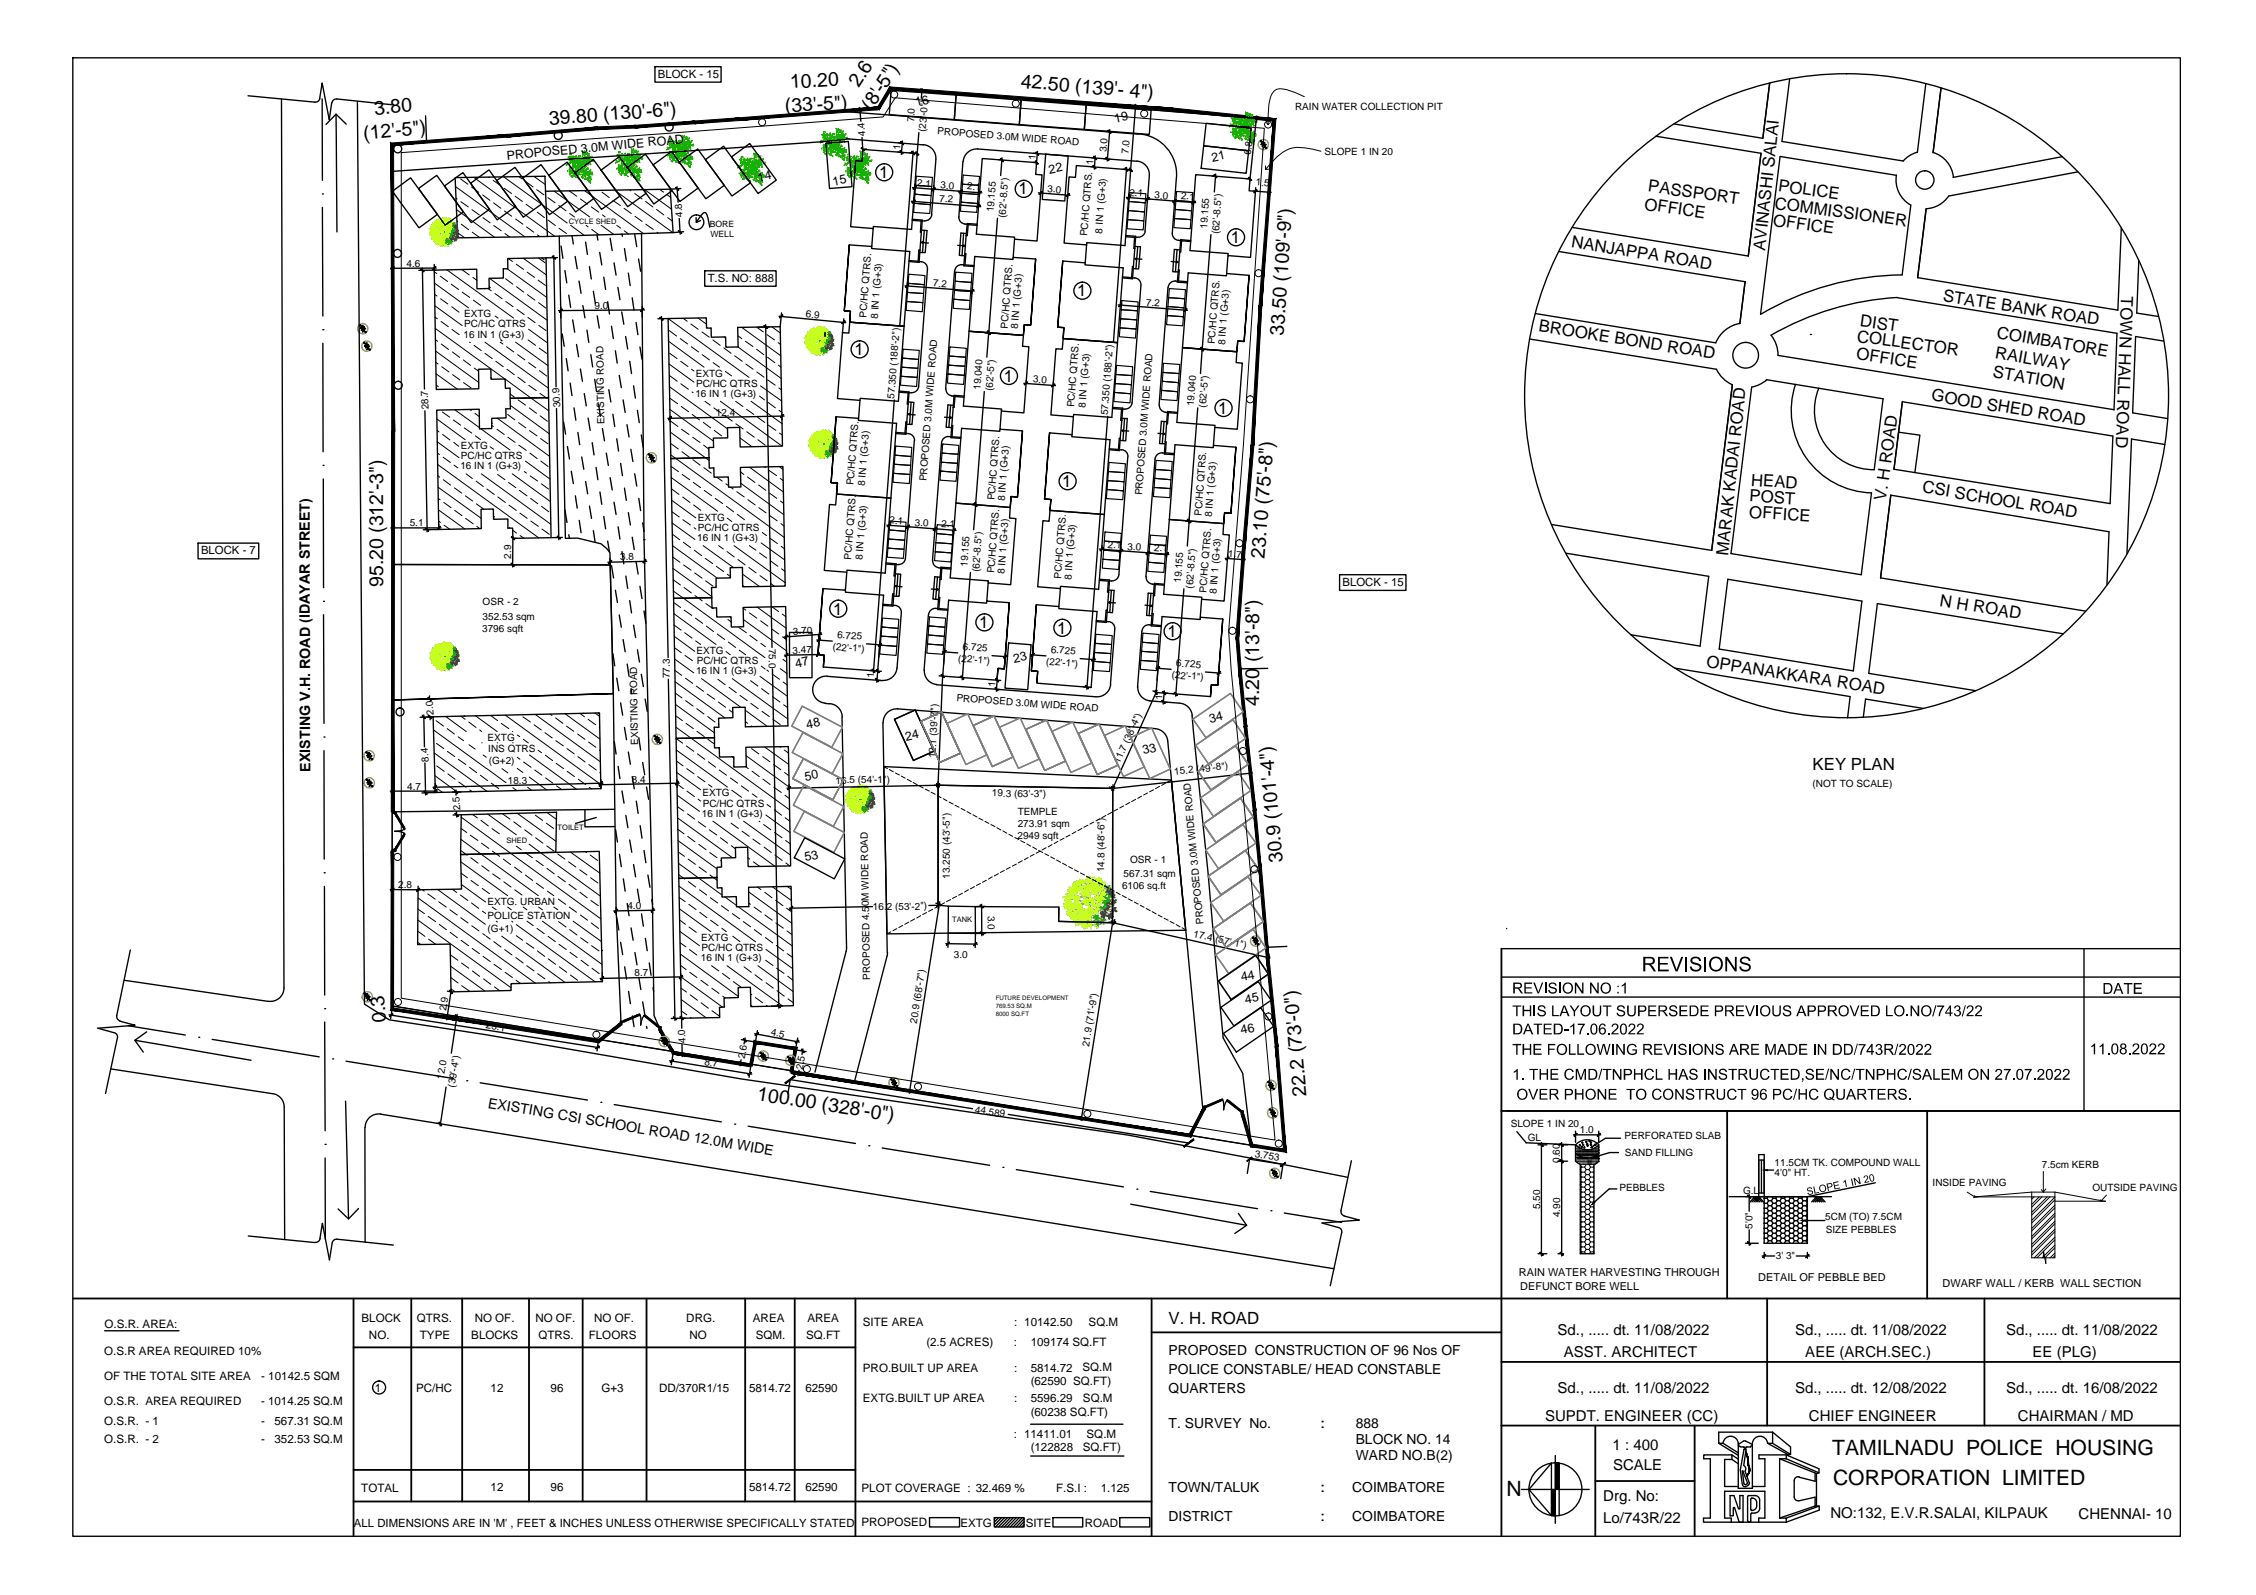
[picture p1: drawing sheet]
<svg xmlns="http://www.w3.org/2000/svg" width="420mm" height="297mm" viewBox="0 0 420 297" stroke-linecap="round" stroke-linejoin="round" font-family="sans-serif">
<defs><g id="words">
<g font-size="3.9">
<text x="341.2" y="270.9">TAMILNADU POLICE HOUSING</text>
<text x="280.6" y="278.7">N</text>
<text x="341.4" y="276.6">CORPORATION LIMITED</text>
</g>
<g font-size="3.6">
<text x="147.2" y="16.4" transform="rotate(-3 147.2 16.4)">10.20</text>
<text x="159.9" y="16.4" transform="rotate(-57 159.9 16.4)">2.6</text>
<text x="190" y="16.3" transform="rotate(5 190 16.3)">42.50 (139'- 4&quot;)</text>
<text x="69.8" y="21.4" transform="rotate(-5 69.8 21.4)">3.80</text>
<text x="102.3" y="23.3" transform="rotate(-4 102.3 23.3)">39.80 (130'-6&quot;)</text>
<text x="146.2" y="20.9" transform="rotate(-3 146.2 20.9)">(33'-5&quot;)</text>
<text x="162.4" y="20.8" transform="rotate(-58 162.4 20.8)">(8'-5&quot;)</text>
<text x="67.8" y="26" transform="rotate(-5 67.8 26)">(12'-5&quot;)</text>
<text x="239.1" y="62.5" transform="rotate(-86 239.1 62.5)">33.50 (109'-9&quot;)</text>
<text x="235.5" y="104.1" transform="rotate(-86 235.5 104.1)">23.10 (75'-8&quot;)</text>
<text x="71.3" y="109.4" transform="rotate(-90 71.3 109.4)">95.20 (312'-3&quot;)</text>
<text x="234.5" y="131.5" transform="rotate(-90 234.5 131.5)">4.20 (13'-8&quot;)</text>
<text x="238.9" y="160.6" transform="rotate(-95 238.9 160.6)">30.9 (101'-4&quot;)</text>
<text x="71.9" y="190.3" transform="rotate(-95 71.9 190.3)">0.3</text>
<text x="140.9" y="204.8" transform="rotate(9 140.9 204.8)">100.00 (328'-0&quot;)</text>
<text x="243.3" y="204.1" transform="rotate(-95 243.3 204.1)">22.2 (73'-0&quot;)</text>
</g>
<g font-size="3.1">
<text x="163.7" y="33.1">1</text>
<text x="306.8" y="35.7" transform="rotate(8 306.8 35.7)">PASSPORT</text>
<text x="331.1" y="35.6" transform="rotate(8 331.1 35.6)">POLICE</text>
<text x="189.7" y="36.2">1</text>
<text x="306.2" y="39" transform="rotate(8 306.2 39)">OFFICE</text>
<text x="330.4" y="38.8" transform="rotate(8 330.4 38.8)">COMMISSIONER</text>
<text x="229.2" y="45.3">1</text>
<text x="292.5" y="46" transform="rotate(9 292.5 46)">NANJAPPA ROAD</text>
<text x="328.7" y="46.7" transform="rotate(-84 328.7 46.7)">AVINASHI SALAI</text>
<text x="330.1" y="42" transform="rotate(8 330.1 42)">OFFICE</text>
<text x="200.6" y="55.2">1</text>
<text x="361.8" y="56.1" transform="rotate(9 361.8 56.1)">STATE BANK ROAD</text>
<text x="395.1" y="55.2" transform="rotate(92 395.1 55.2)">TOWN HALL ROAD</text>
<text x="286.4" y="61.7" transform="rotate(9 286.4 61.7)">BROOKE BOND ROAD</text>
<text x="345.8" y="63.6" transform="rotate(8 345.8 63.6)">COLLECTOR</text>
<text x="346.3" y="60.8" transform="rotate(8 346.3 60.8)">DIST</text>
<text x="371.8" y="62.9" transform="rotate(10 371.8 62.9)">COIMBATORE</text>
<text x="159.1" y="66.1">1</text>
<text x="187" y="71">1</text>
<text x="345.6" y="66.9" transform="rotate(8 345.6 66.9)">OFFICE</text>
<text x="371" y="70.2" transform="rotate(10 371 70.2)">STATION</text>
<text x="371.4" y="66.6" transform="rotate(10 371.4 66.6)">RAILWAY</text>
<text x="226.9" y="77">1</text>
<text x="359.6" y="74.6" transform="rotate(9 359.6 74.6)">GOOD SHED ROAD</text>
<text x="197.8" y="90.7">1</text>
<text x="325.8" y="93.4" transform="rotate(4 325.8 93.4)">POST</text>
<text x="326.1" y="90.4" transform="rotate(4 326.1 90.4)">HEAD</text>
<text x="351.2" y="93.3" transform="rotate(-82 351.2 93.3)">V. H ROAD</text>
<text x="357.9" y="91.7" transform="rotate(9 357.9 91.7)">CSI SCHOOL ROAD</text>
<text x="325.7" y="96.4" transform="rotate(3 325.7 96.4)">OFFICE</text>
<text x="321.8" y="103.5" transform="rotate(-84 321.8 103.5)">MARAK KADAI ROAD</text>
<text x="361.2" y="112.9" transform="rotate(9 361.2 112.9)">N H ROAD</text>
<text x="155.2" y="114.4">1</text>
<text x="182.3" y="117">1</text>
<text x="196.9" y="118">1</text>
<text x="217.4" y="118.6">1</text>
<text x="317.7" y="124.3" transform="rotate(9 317.7 124.3)">OPPANAKKARA ROAD</text>
<text x="337.6" y="143.3">KEY PLAN</text>
<text x="217.6" y="246.6">V. H. ROAD</text>
</g>
<g font-size="2.8">
<text x="290.1" y="248.6">Sd., ..... dt. 11/08/2022</text>
<text x="334.3" y="248.6">Sd., ..... dt. 11/08/2022</text>
<text x="373.6" y="248.6">Sd., ..... dt. 11/08/2022</text>
<text x="291.3" y="252.7">ASST. ARCHITECT</text>
<text x="336.2" y="252.7">AEE (ARCH.SEC.)</text>
<text x="378.6" y="252.7">EE (PLG)</text>
<text x="290.1" y="259.5">Sd., ..... dt. 11/08/2022</text>
<text x="334.3" y="259.5">Sd., ..... dt. 12/08/2022</text>
<text x="373.6" y="259.5">Sd., ..... dt. 16/08/2022</text>
<text x="287.8" y="264.6">SUPDT. ENGINEER (CC)</text>
<text x="336.9" y="264.6">CHIEF ENGINEER</text>
<text x="375.8" y="264.6">CHAIRMAN / MD</text>
<text x="300.3" y="270">1 : 400</text>
<text x="300.4" y="273.8">SCALE</text>
<text x="298.6" y="279.5">Drg. No:</text>
<text x="298.6" y="283.6">Lo/743R/22</text>
<text x="340.9" y="282.7">NO:132, E.V.R.SALAI, KILPAUK</text>
<text x="387.1" y="283">CHENNAI- 10</text>
</g>
<g font-size="2.7">
<text x="57.8" y="143.7" transform="rotate(-90 57.8 143.7)">EXISTING V.H. ROAD (IDAYAR STREET)</text>
<text x="90.8" y="206.3" transform="rotate(10 90.8 206.3)">EXISTING CSI SCHOOL ROAD 12.0M WIDE</text>
</g>
<g font-size="2.6">
<text x="217.6" y="252.4">PROPOSED CONSTRUCTION OF 96 Nos OF</text>
<text x="217.6" y="255.8">POLICE CONSTABLE/ HEAD CONSTABLE</text>
<text x="217.6" y="259.4">QUARTERS</text>
<text x="217.6" y="266">T. SURVEY No.</text>
<text x="246" y="266">:</text>
<text x="252.5" y="269">BLOCK NO. 14</text>
<text x="252.5" y="266">888</text>
<text x="252.5" y="271.9">WARD NO.B(2)</text>
<text x="217.6" y="277.9">TOWN/TALUK</text>
<text x="246" y="277.9">:</text>
<text x="251.9" y="277.9">COIMBATORE</text>
<text x="217.6" y="283.2">DISTRICT</text>
<text x="246" y="283.2">:</text>
<text x="251.9" y="283.2">COIMBATORE</text>
</g>
<g font-size="2.3">
<text x="170.6" y="19.8" transform="rotate(-12 170.6 19.8)">16</text>
<text x="207.7" y="22.8" transform="rotate(-12 207.7 22.8)">19</text>
<text x="94.5" y="29.7" transform="rotate(-5 94.5 29.7)">PROPOSED 3.0M WIDE ROAD</text>
<text x="141.3" y="33.9" transform="rotate(-12 141.3 33.9)">14</text>
<text x="155.3" y="34.6" transform="rotate(-12 155.3 34.6)">15</text>
<text x="195.5" y="32.4" transform="rotate(-11 195.5 32.4)">22</text>
<text x="225.8" y="30.2" transform="rotate(-12 225.8 30.2)">21</text>
<text x="148.3" y="124.3" transform="rotate(-12 148.3 124.3)">47</text>
<text x="188.9" y="123.4" transform="rotate(-11 188.9 123.4)">23</text>
<text x="150.3" y="135.7" transform="rotate(-12 150.3 135.7)">48</text>
<text x="168.8" y="137.9" transform="rotate(-12 168.8 137.9)">24</text>
<text x="225.4" y="134.6" transform="rotate(-12 225.4 134.6)">34</text>
<text x="213" y="140.4" transform="rotate(-12 213 140.4)">33</text>
<text x="150" y="145.4" transform="rotate(-11 150 145.4)">50</text>
<text x="150" y="160.4" transform="rotate(-12 150 160.4)">53</text>
<text x="231.3" y="182.7" transform="rotate(-11 231.3 182.7)">44</text>
<text x="232" y="186.9" transform="rotate(-12 232 186.9)">45</text>
<text x="231.2" y="192.6" transform="rotate(-12 231.2 192.6)">46</text>
</g>
<g font-size="2.2">
<text x="19.5" y="247.4">O.S.R. AREA:</text>
<text x="67.3" y="246.2">BLOCK</text>
<text x="68.7" y="249.4">NO.</text>
<text x="77.6" y="246.2">QTRS.</text>
<text x="78.2" y="249.4">TYPE</text>
<text x="87.8" y="249.4">BLOCKS</text>
<text x="88.4" y="246.2">NO OF.</text>
<text x="99.7" y="246.2">NO OF.</text>
<text x="100.3" y="249.4">QTRS.</text>
<text x="109.7" y="249.4">FLOORS</text>
<text x="110.7" y="246.2">NO OF.</text>
<text x="127.8" y="246.2">DRG.</text>
<text x="128.4" y="249.4">NO</text>
<text x="140.2" y="246.2">AREA</text>
<text x="140.8" y="249.4">SQM.</text>
<text x="150.1" y="249.4">SQ.FT</text>
<text x="150.4" y="246.2">AREA</text>
<text x="160.7" y="246.9">SITE AREA</text>
<text x="172.5" y="250.7">(2.5 ACRES)</text>
<text x="188.8" y="250.7">:</text>
<text x="188.9" y="246.9">: 10142.50</text>
<text x="192" y="250.7">109174 SQ.FT</text>
<text x="202.7" y="246.9">SQ.M</text>
<text x="19.4" y="252.3">O.S.R AREA REQUIRED 10%</text>
<text x="19.4" y="257">OF THE TOTAL SITE AREA</text>
<text x="48.7" y="257">- 10142.5 SQM</text>
<text x="160.7" y="255.5">PRO.BUILT UP AREA</text>
<text x="188.9" y="255.5">:</text>
<text x="192" y="255.5">5814.72</text>
<text x="192" y="258">(62590 SQ.FT)</text>
<text x="201.6" y="255.4">SQ.M</text>
<text x="19.4" y="261.6">O.S.R. AREA REQUIRED</text>
<text x="48.6" y="261.6">- 1014.25 SQ.M</text>
<text x="69.8" y="259.3">1</text>
<text x="77.5" y="259.3">PC/HC</text>
<text x="91.4" y="259.3">12</text>
<text x="102.5" y="259.3">96</text>
<text x="112" y="259.3">G+3</text>
<text x="122.7" y="259.3">DD/370R1/15</text>
<text x="139.5" y="259.3">5814.72</text>
<text x="150" y="259.3">62590</text>
<text x="160.7" y="261.2">EXTG.BUILT UP AREA</text>
<text x="188.9" y="261.2">:</text>
<text x="192" y="261.2">5596.29</text>
<text x="192" y="263.8">(60238 SQ.FT)</text>
<text x="201.7" y="261.1">SQ.M</text>
<text x="19.4" y="265.4">O.S.R. - 1</text>
<text x="19.4" y="268.7">O.S.R. - 2</text>
<text x="48.6" y="265.4">-</text>
<text x="48.6" y="268.7">-</text>
<text x="51.1" y="265.4">567.31 SQ.M</text>
<text x="51.1" y="268.7">352.53 SQ.M</text>
<text x="188.8" y="267.7">: 11411.01</text>
<text x="202.4" y="267.7">SQ.M</text>
<text x="192" y="270.3">(122828</text>
<text x="201.7" y="270.3">SQ.FT)</text>
<text x="67.3" y="277.8">TOTAL</text>
<text x="91.4" y="277.7">12</text>
<text x="102.5" y="277.7">96</text>
<text x="139.5" y="277.7">5814.72</text>
<text x="150" y="277.7">62590</text>
<text x="160.5" y="277.8">PLOT COVERAGE : 32.469 %</text>
<text x="196.7" y="277.8">F.S.I :</text>
<text x="205" y="277.8">1.125</text>
<text x="160.5" y="284.2">PROPOSED</text>
<text x="178.9" y="284.4">EXTG</text>
<text x="191" y="284.4">SITE</text>
<text x="202" y="284.4">ROAD</text>
</g>
<g font-size="2.1">
<text x="122.5" y="14.5">BLOCK - 15</text>
<text x="131.8" y="52.5">T.S. NO: 888</text>
<text x="37.4" y="103.3">BLOCK - 7</text>
<text x="250" y="109.1">BLOCK - 15</text>
<text x="65.9" y="284.3">ALL DIMENSIONS ARE IN 'M' , FEET &amp; INCHES UNLESS OTHERWISE SPECIFICALLY STATED</text>
</g>
<g font-size="2">
<text x="282.9" y="237.5">RAIN WATER HARVESTING THROUGH</text>
<text x="327.5" y="238.5">DETAIL OF PEBBLE BED</text>
<text x="361.8" y="239.7">DWARF WALL / KERB WALL SECTION</text>
<text x="283.1" y="240.3">DEFUNCT BORE WELL</text>
</g>
<g font-size="1.9">
<text x="170.2" y="22.7" transform="rotate(-86 170.2 22.7)">7.0</text>
<text x="241.2" y="20.4">RAIN WATER COLLECTION PIT</text>
<text x="161.2" y="25.3" transform="rotate(-95 161.2 25.3)">4.4</text>
<text x="167.7" y="28" transform="rotate(-85 167.7 28)">1</text>
<text x="172.4" y="24.6" transform="rotate(-86 172.4 24.6)">(23'-0&quot;)</text>
<text x="174.6" y="25" transform="rotate(4 174.6 25)">PROPOSED 3.0M WIDE ROAD</text>
<text x="192.8" y="29.9" transform="rotate(-85 192.8 29.9)">1</text>
<text x="206.1" y="28.3" transform="rotate(-85 206.1 28.3)">3.0</text>
<text x="210.2" y="28.7" transform="rotate(-85 210.2 28.7)">7.0</text>
<text x="233" y="28.9" transform="rotate(-84 233 28.9)">6.8</text>
<text x="246.7" y="28.8">SLOPE 1 IN 20</text>
<text x="170.7" y="34.6" transform="rotate(5 170.7 34.6)">2.1</text>
<text x="175.1" y="35" transform="rotate(5 175.1 35)">3.0</text>
<text x="180.1" y="35.2" transform="rotate(5 180.1 35.2)">2.1</text>
<text x="195" y="35.7" transform="rotate(5 195 35.7)">3.0</text>
<text x="203.6" y="30.7" transform="rotate(-85 203.6 30.7)">1</text>
<text x="233.8" y="34.5" transform="rotate(5 233.8 34.5)">1.5</text>
<text x="127.1" y="40.4" transform="rotate(-95 127.1 40.4)">4.8</text>
<text x="174.9" y="37.6" transform="rotate(4 174.9 37.6)">7.2</text>
<text x="185.1" y="39.6" transform="rotate(-85 185.1 39.6)">19.155</text>
<text x="187.3" y="40.6" transform="rotate(-86 187.3 40.6)">(62'-8.5&quot;)</text>
<text x="210.3" y="36.4" transform="rotate(5 210.3 36.4)">2.1</text>
<text x="215" y="36.9" transform="rotate(5 215 36.9)">3.0</text>
<text x="219.9" y="37.1" transform="rotate(5 219.9 37.1)">2.1</text>
<text x="202.5" y="44" transform="rotate(-86 202.5 44)">PC/HC QTRS.</text>
<text x="205.2" y="43.5" transform="rotate(-86 205.2 43.5)">8 IN 1 (G+3)</text>
<text x="224.8" y="42.6" transform="rotate(-86 224.8 42.6)">19.155</text>
<text x="227" y="43.7" transform="rotate(-86 227 43.7)">(62'-8.5&quot;)</text>
<text x="75.7" y="49.7">4.6</text>
<text x="173.7" y="53.4" transform="rotate(5 173.7 53.4)">7.2</text>
<text x="86.4" y="59.1">EXTG</text>
<text x="110.7" y="57.5">9.0</text>
<text x="150" y="59.1" transform="rotate(6 150 59.1)">6.9</text>
<text x="161.3" y="59.2" transform="rotate(-86 161.3 59.2)">PC/HC QTRS.</text>
<text x="163.5" y="59.4" transform="rotate(-86 163.5 59.4)">8 IN 1 (G+3)</text>
<text x="213.4" y="56.9" transform="rotate(4 213.4 56.9)">7.2</text>
<text x="86.3" y="62.9">16 IN 1 (G+3)</text>
<text x="86.5" y="61">PC/HC QTRS</text>
<text x="187.7" y="61.2" transform="rotate(-86 187.7 61.2)">PC/HC QTRS.</text>
<text x="189.6" y="61.3" transform="rotate(-86 189.6 61.3)">8 IN 1 (G+3)</text>
<text x="226.2" y="64.1" transform="rotate(-86 226.2 64.1)">PC/HC QTRS.</text>
<text x="228.1" y="64.3" transform="rotate(-86 228.1 64.3)">8 IN 1 (G+3)</text>
<text x="129.6" y="70.1">EXTG</text>
<text x="192.3" y="71.2" transform="rotate(5 192.3 71.2)">3.0</text>
<text x="79.9" y="76.3" transform="rotate(-94 79.9 76.3)">28.7</text>
<text x="104.4" y="75.8" transform="rotate(-94 104.4 75.8)">30.9</text>
<text x="129.5" y="73.9">16 IN 1 (G+3)</text>
<text x="129.6" y="72">PC/HC QTRS</text>
<text x="133.3" y="77.4" transform="rotate(-1 133.3 77.4)">12.4</text>
<text x="166.6" y="74.3" transform="rotate(-86 166.6 74.3)">57.350 (188'-2&quot;)</text>
<text x="182.6" y="72.6" transform="rotate(-86 182.6 72.6)">19.040</text>
<text x="184.8" y="72.9" transform="rotate(-86 184.8 72.9)">(62'-5&quot;)</text>
<text x="200" y="75.9" transform="rotate(-86 200 75.9)">PC/HC QTRS.</text>
<text x="202.2" y="76" transform="rotate(-86 202.2 76)">8 IN 1 (G+3)</text>
<text x="206.3" y="77.4" transform="rotate(-86 206.3 77.4)">57.350 (188'-2&quot;)</text>
<text x="222.3" y="75.6" transform="rotate(-86 222.3 75.6)">19.040</text>
<text x="224.6" y="75.9" transform="rotate(-86 224.6 75.9)">(62'-5&quot;)</text>
<text x="85.8" y="83.6">EXTG</text>
<text x="112.6" y="79" transform="rotate(-91 112.6 79)">EXISTING ROAD</text>
<text x="85.7" y="87.4">16 IN 1 (G+3)</text>
<text x="85.8" y="85.5">PC/HC QTRS</text>
<text x="172.6" y="89.6" transform="rotate(-86 172.6 89.6)">PROPOSED 3.0M WIDE ROAD</text>
<text x="159" y="90.4" transform="rotate(-86 159 90.4)">PC/HC QTRS.</text>
<text x="161.1" y="90.6" transform="rotate(-86 161.1 90.6)">8 IN 1 (G+3)</text>
<text x="185.2" y="93.2" transform="rotate(-86 185.2 93.2)">PC/HC QTRS.</text>
<text x="187.1" y="93.3" transform="rotate(-86 187.1 93.3)">8 IN 1 (G+3)</text>
<text x="212.7" y="92.3" transform="rotate(-86 212.7 92.3)">PROPOSED 3.0M WIDE ROAD</text>
<text x="76.3" y="98" transform="rotate(1 76.3 98)">5.1</text>
<text x="129.9" y="100.8">16 IN 1 (G+3)</text>
<text x="129.9" y="97">EXTG</text>
<text x="130" y="98.9">PC/HC QTRS</text>
<text x="165.6" y="97.4" transform="rotate(5 165.6 97.4)">2.1</text>
<text x="170.3" y="97.9" transform="rotate(5 170.3 97.9)">3.0</text>
<text x="175.3" y="98.1" transform="rotate(4 175.3 98.1)">2.1</text>
<text x="206.3" y="102" transform="rotate(5 206.3 102)">2.1</text>
<text x="223.8" y="96.1" transform="rotate(-86 223.8 96.1)">PC/HC QTRS.</text>
<text x="225.7" y="96.3" transform="rotate(-86 225.7 96.3)">8 IN 1 (G+3)</text>
<text x="95.2" y="104" transform="rotate(-90 95.2 104)">2.9</text>
<text x="115.5" y="104.3" transform="rotate(-2 115.5 104.3)">3.8</text>
<text x="158.5" y="104.2" transform="rotate(-86 158.5 104.2)">PC/HC QTRS.</text>
<text x="160.6" y="104.4" transform="rotate(-86 160.6 104.4)">8 IN 1 (G+3)</text>
<text x="180.2" y="105.5" transform="rotate(-86 180.2 105.5)">19.155</text>
<text x="182.3" y="106.6" transform="rotate(-86 182.3 106.6)">(62'-8.5&quot;)</text>
<text x="185.2" y="106.8" transform="rotate(-86 185.2 106.8)">PC/HC QTRS.</text>
<text x="187.1" y="106.9" transform="rotate(-86 187.1 106.9)">8 IN 1 (G+3)</text>
<text x="197.6" y="107.8" transform="rotate(-86 197.6 107.8)">PC/HC QTRS.</text>
<text x="199.5" y="107.9" transform="rotate(-86 199.5 107.9)">8 IN 1 (G+3)</text>
<text x="209.9" y="102.4" transform="rotate(5 209.9 102.4)">3.0</text>
<text x="214.9" y="102.5" transform="rotate(5 214.9 102.5)">2.1</text>
<text x="228.7" y="103.7" transform="rotate(4 228.7 103.7)">1.7</text>
<text x="89.9" y="112.7">OSR - 2</text>
<text x="219.9" y="108.6" transform="rotate(-85 219.9 108.6)">19.155</text>
<text x="222.1" y="109.6" transform="rotate(-86 222.1 109.6)">(62'-8.5&quot;)</text>
<text x="224.7" y="110.4" transform="rotate(-86 224.7 110.4)">PC/HC QTRS.</text>
<text x="226.6" y="110.5" transform="rotate(-86 226.6 110.5)">8 IN 1 (G+3)</text>
<text x="89.8" y="117.8">3796 sqft</text>
<text x="89.9" y="115.5">352.53 sqm</text>
<text x="147.7" y="118.2" transform="rotate(-4 147.7 118.2)">3.70</text>
<text x="155.9" y="118.8" transform="rotate(4 155.9 118.8)">6.725</text>
<text x="129.6" y="125.5">16 IN 1 (G+3)</text>
<text x="129.7" y="121.7">EXTG</text>
<text x="129.8" y="123.7">PC/HC QTRS</text>
<text x="143.2" y="120.8" transform="rotate(89 143.2 120.8)">75.0</text>
<text x="147.6" y="121.7" transform="rotate(-1 147.6 121.7)">3.47</text>
<text x="155" y="121" transform="rotate(4 155 121)">(22'-1&quot;)</text>
<text x="178.4" y="123.2" transform="rotate(4 178.4 123.2)">(22'-1&quot;)</text>
<text x="179.3" y="121" transform="rotate(4 179.3 121)">6.725</text>
<text x="194.8" y="123.8" transform="rotate(4 194.8 123.8)">(22'-1&quot;)</text>
<text x="195.7" y="121.6" transform="rotate(4 195.7 121.6)">6.725</text>
<text x="219" y="124.1" transform="rotate(4 219 124.1)">6.725</text>
<text x="124.8" y="126.3" transform="rotate(-90 124.8 126.3)">77.3</text>
<text x="162.7" y="126.3" transform="rotate(-85 162.7 126.3)">1</text>
<text x="178.1" y="130.6" transform="rotate(4 178.1 130.6)">PROPOSED 3.0M WIDE ROAD</text>
<text x="185.3" y="127.9" transform="rotate(-85 185.3 127.9)">1</text>
<text x="216.4" y="130.3" transform="rotate(-85 216.4 130.3)">1</text>
<text x="218.2" y="126.3" transform="rotate(4 218.2 126.3)">(22'-1&quot;)</text>
<text x="80.8" y="133.1" transform="rotate(-95 80.8 133.1)">2.0</text>
<text x="90.8" y="137.9">EXTG</text>
<text x="79.9" y="141.8" transform="rotate(-94 79.9 141.8)">8.4</text>
<text x="90.9" y="140.1">INS QTRS</text>
<text x="91" y="142.3">(G+2)</text>
<text x="118.8" y="138.7" transform="rotate(-91 118.8 138.7)">EXISTING ROAD</text>
<text x="174.3" y="141.2" transform="rotate(-87 174.3 141.2)">12.1 (39'-7&quot;)</text>
<text x="208.5" y="142.3" transform="rotate(-66 208.5 142.3)">11.7 (38'-4&quot;)</text>
<text x="75.8" y="147.1">4.7</text>
<text x="94.6" y="146" transform="rotate(-1 94.6 146)">18.3</text>
<text x="117.7" y="145.8" transform="rotate(-1 117.7 145.8)">8.4</text>
<text x="130.8" y="148.3">EXTG</text>
<text x="155.6" y="145.9" transform="rotate(-1 155.6 145.9)">16.5 (54'-1&quot;)</text>
<text x="184.7" y="148.3" transform="rotate(1 184.7 148.3)">19.3 (63'-3&quot;)</text>
<text x="218.8" y="144.3" transform="rotate(-6 218.8 144.3)">15.2 (49'-8&quot;)</text>
<text x="337.6" y="146.5">(NOT TO SCALE)</text>
<text x="85.7" y="150.9" transform="rotate(-95 85.7 150.9)">2.5</text>
<text x="130.7" y="152.1">16 IN 1 (G+3)</text>
<text x="130.9" y="150.2">PC/HC QTRS</text>
<text x="189.5" y="151.8">TEMPLE</text>
<text x="189.5" y="154.1">273.91 sqm</text>
<text x="189.5" y="156.3">2949 sqft</text>
<text x="210.5" y="160.8">OSR - 1</text>
<text x="74.2" y="165.4">2.8</text>
<text x="176.9" y="163.6" transform="rotate(-90 176.9 163.6)">13.250 (43'-5&quot;)</text>
<text x="205.7" y="162.4" transform="rotate(-90 205.7 162.4)">14.8 (48'-6&quot;)</text>
<text x="209" y="165.5">6106 sq.ft</text>
<text x="209.3" y="163.3">567.31 sqm</text>
<text x="90.8" y="168.5">EXTG. URBAN</text>
<text x="90.8" y="171.2">POLICE STATION</text>
<text x="90.8" y="173.5">(G+1)</text>
<text x="116.9" y="169.3">4.0</text>
<text x="162.6" y="169.6" transform="rotate(-1 162.6 169.6)">16.2 (53'-2&quot;)</text>
<text x="184" y="170.5" transform="rotate(90 184 170.5)">3.0</text>
<text x="224.2" y="172.1" transform="rotate(-95 224.2 172.1)">PROPOSED 3.0M WIDE ROAD</text>
<text x="130.5" y="179">16 IN 1 (G+3)</text>
<text x="130.6" y="175.2">EXTG</text>
<text x="130.7" y="177.1">PC/HC QTRS</text>
<text x="177.6" y="178.4">3.0</text>
<text x="222.2" y="174.5" transform="rotate(13 222.2 174.5)">17.4 (57'-1&quot;)</text>
<text x="118.2" y="181.8" transform="rotate(-1 118.2 181.8)">8.7</text>
<text x="162.1" y="182.4" transform="rotate(-91 162.1 182.4)">PROPOSED 4.50M WIDE ROAD</text>
<text x="83.1" y="188.4" transform="rotate(-82 83.1 188.4)">2.9</text>
<text x="90.4" y="191.5" transform="rotate(9 90.4 191.5)">23.1</text>
<text x="170.7" y="190.7" transform="rotate(-81 170.7 190.7)">20.9 (68'-7&quot;)</text>
<text x="127.7" y="194.2" transform="rotate(-94 127.7 194.2)">4.0</text>
<text x="138.7" y="197.3" transform="rotate(-80 138.7 197.3)">2.6</text>
<text x="143.5" y="192.8" transform="rotate(11 143.5 192.8)">4.5</text>
<text x="202.8" y="195" transform="rotate(-81 202.8 195)">21.9 (71'-9&quot;)</text>
<text x="82.6" y="201.1" transform="rotate(-81 82.6 201.1)">12.0</text>
<text x="84.7" y="202.6" transform="rotate(-81 84.7 202.6)">(39'-4&quot;)</text>
<text x="131.1" y="198.3" transform="rotate(9 131.1 198.3)">8.7</text>
<text x="149.5" y="199.2" transform="rotate(-80 149.5 199.2)">2.5</text>
<text x="181.5" y="207.2" transform="rotate(9 181.5 207.2)">44.589</text>
<text x="281.4" y="209.9">SLOPE 1 IN 20</text>
<text x="233.6" y="215.4" transform="rotate(9 233.6 215.4)">3.753</text>
<text x="284.5" y="212.4">GL</text>
<text x="294.2" y="211">1.0</text>
<text x="302.5" y="212.1">PERFORATED SLAB</text>
<text x="302.6" y="215.3">SAND FILLING</text>
<text x="290.5" y="216.6" transform="rotate(-90 290.5 216.6)">0.60</text>
<text x="301.6" y="221.8">PEBBLES</text>
<text x="330.5" y="219.1">4'0&quot; HT.</text>
<text x="330.5" y="217.2">11.5CM TK. COMPOUND WALL</text>
<text x="359.9" y="221">INSIDE PAVING</text>
<text x="380.3" y="217.6">7.5cm KERB</text>
<text x="389.7" y="221.9">OUTSIDE PAVING</text>
<text x="286.8" y="225.2" transform="rotate(-90 286.8 225.2)">5.50</text>
<text x="290.5" y="226.7" transform="rotate(-90 290.5 226.7)">4.90</text>
<text x="324.6" y="222.4">G.L</text>
<text x="340" y="227.3">5CM (TO) 7.5CM</text>
<text x="326.4" y="228.9" transform="rotate(-90 326.4 228.9)">5'0&quot;</text>
<text x="340" y="229.7">SIZE PEBBLES</text>
<text x="330.7" y="234.5">3' 3&quot;</text>
</g>
<g font-size="1.6">
<text x="132.2" y="42.3">BORE</text>
<text x="132.3" y="44.1">WELL</text>
</g>
<g font-size="1.4">
<text x="105.9" y="41.7">CYCLE SHED</text>
<text x="103.9" y="154.5">TOILET</text>
<text x="94.3" y="157">SHED</text>
<text x="177.3" y="171.8">TANK</text>
</g>
<g font-size="1.1">
<text x="185.4" y="186.3">FUTURE DEVELOPMENT</text>
<text x="185.4" y="187.7">769.53 SQ.M</text>
<text x="185.4" y="189.2">8000 SQ.FT</text>
</g>
</g></defs>
<!-- layer: l1 -->
<g fill="none" stroke="#000" stroke-width=".19">
<path d="M84.8 34.7l12.9 9.4M84.9 36.9l.2 .2M85 39l7.1 5.2M85.8 33.3l1.3 1M85.8 37.6l1.4 .9M87.8 34.8l1.4 1M87.9 39l1.4 1M88.2 33l15.1 11M89.9 36.3l1.3 1M91 33l.2 .1M91.8 33.6l1.4 1M91.9 37.8l1.4 1"/>
<path d="M93.8 32.9l11.8 8.6M93.9 35.1l1.4 .9M94 39.3l1.3 1M95.9 36.5l1.4 1M96.7 32.9l.6 .4M97.9 33.8l1.4 1M98 38l1.4 1M99.5 32.9l2 1.4M100 35.3l1.3 1M100 39.5l1.4 1M102 36.8l1.4 1M103.2 35.6l6.6 4.8"/>
<path d="M104.1 38.3l1.3 1M106.1 35.6l1.3 .9M106.1 39.8l.9 .6M108.1 37.1l1.3 .9M108.9 35.5l10.9 8M110.1 38.5l1.4 1M112.1 35.8l1.4 1M114.1 37.3l1.4 1M114.4 35.4l10.9 7.9M116.2 38.8l1.4 1M117.3 35.4l.2 .1M118.2 36l1.4 1.1"/>
<path d="M120.1 35.3l5 3.7M120.2 37.5l1.4 1M122.3 39l1.3 1M122.9 35.3l.7 .5M124.3 36.3l.6 .5M80.9 50.6l.4 .3M80.9 52.7l6.4 4.6M81 54.8l.4 .3M81 57l5.1 3.6M81 59.1l.5 .3M82 51.4l1.4 1M82.1 55.6l1.3 1"/>
<path d="M82.1 59.9l1.4 .9M83.2 50.3l12.4 8.9M84 52.9l1.4 1M84.1 57.1l1.4 1M85.1 41.2h.1M85.2 43.3l1.3 1M85.9 41.8l1.4 1M86 50.2l1.4 1M86.1 54.4l1.4 1M87.9 43.2l1.4 1M88.1 51.7l.7 .5M88.2 55.9l1.3 1"/>
<path d="M89.9 40.5l1.4 1M90.9 53.7l.6 .5M91.2 51.8l10.7 7.8M92 42l1.4 1M92.2 54.7l1.3 .9M92.2 58.9l.6 .3M94 43.5l.9 .6M94.2 51.9l1.3 1M94.2 56.1l1.4 1M94.5 50.1l7.3 5.3M94.7 48.1l.7 .6M96 40.8l1.4 1"/>
<path d="M96.2 49.2l1.3 1M96.2 53.4l1.4 1M96.3 57.6l1.3 1M97.5 48.1l4.2 3.1M98.1 42.3l1.3 .9M98.2 50.7l1.3 1M98.2 54.9l1.4 1M98.3 59.1l1.4 1M100.1 43.7l.4 .3M100.2 52.2l1.4 .9M100.3 48l1.2 1M100.3 56.4l1.4 1"/>
<path d="M102.1 41l1.3 1M104.1 42.5l1.4 1M106.3 42l2.5 1.8M109.1 42l.4 .3M110.2 42.7l1.4 1M112 42l2.3 1.7M112.2 40l.5 .4M114.9 42l.7 .5M116.3 43l.8 .6M118.3 40.3l1.3 .9M120.3 41.8l1.4 .9M122.4 43.2l.2 .2"/>
<path d="M124.3 40.5l.9 .7M124.4 59.3l15.1 11M127.2 59.3l.8 .5M130 59.2l1.6 1.2M81 61.1l13 9.5M81.1 63.3l.4 .3M81.1 65.4l8.1 5.8M81.2 67.5l.4 .3M81.2 69.6l3.9 2.8M81.3 71.7l.3 .3M81.4 78l5.2 3.9M82.2 64.1l1.3 1"/>
<path d="M82.3 68.3l1.3 1M82.3 72.5h.1M82.4 76.7l1.3 1M84.2 61.4l1.3 .9M84.3 65.5l1.3 1.1M84.3 69.8l1.4 1M84.4 78.2l1.4 1M84.7 76.3l4.6 3.3M86.3 67l1.3 1M86.3 71.3l1.4 .9M86.5 79.7l1.4 1M87.4 63.7l.2 .1"/>
<path d="M87.5 76.3l.3 .2M88.3 64.3l1.3 1M88.3 68.6l.8 .5M88.4 77l.9 .6M89.5 79.9l5.5 3.9M90.3 63.7l11.8 8.6M90.3 65.8l1.4 1M91.6 79.2l.3 .2M92.3 67.3l1.4 1M92.6 79.9l1.3 1M92.6 77.9l9.7 7.1M93.1 63.7l.6 .4"/>
<path d="M94.1 70.6l8.1 5.9M94.3 64.6l1.4 .9M94.4 68.8l1.4 1M94.5 77.2l1.4 1M95 73.4l.8 .6M95.1 75.5l7.1 5.2M96 63.7l6 4.4M96.4 66.1l1.4 .9M96.4 70.2l1.4 1.1M96.5 74.5l1.4 1M96.6 78.7l1.3 1M98.4 63.3l1.4 1"/>
<path d="M98.4 61.3l3.6 2.6M98.4 67.5l1.4 1M98.5 71.8l1.4 .9M98.6 76l1.3 1M100.3 60.6l1.4 1M100.4 64.8l1.4 1M100.5 69l1.3 1M100.6 73.3l1.3 .9M100.6 77.4l1.4 1.1M124.5 63.6l6.6 4.8M124.6 67.8l4.7 3.4M124.6 61.6l1.4 1"/>
<path d="M124.7 72l10.8 7.9M124.7 65.8l1.4 1M124.8 76.3l8.1 5.8M124.8 70l1.3 1M124.9 74.2l1.3 1M124.9 78.4l1.4 1M126.7 63l1.4 1.1M126.8 67.3l1.3 1M126.8 71.5l1.4 1M126.9 75.7l1.3 1M126.9 79.9l1.4 1M128.7 60.3l1.3 1"/>
<path d="M128.7 64.6l1.4 .9M128.8 68.8l.5 .3M128.9 73l.2 .1M128.9 77.2l1.4 1M130.7 61.8l1.4 1M130.8 66.1l1.3 .9M131 78.7l1.3 1M131.3 74.7l1 .8M132.8 63.3l1.3 1M132.8 67.5l1.2 .9M132.9 76l1.4 .9M134.2 74.7l11.4 8.4"/>
<path d="M134.8 64.8l1.4 1M134.8 62.8l.3 .2M135 77.4l1.4 1M135.1 69.2l1.1 .8M136.8 66.3l1.4 1M137 74.7l1.4 1M137 78.9l1.4 1M137.4 64.6l8.1 5.9M137.4 62.5l.7 .5M138.1 61l7.3 5.3M138.8 63.6l1.4 .9M138.9 67.8l1.4 1"/>
<path d="M139 76.2l1.4 1M139.9 74.7l5.8 4.2M140.9 65l1.4 1.1M140.9 69.3l1.4 .9M140.9 60.9l1.3 .9M141.1 77.7l1.3 1M141.4 73.8l1 .7M141.6 71.9l4 2.8M142.8 62.3l1.4 1M142.9 66.5l1.4 1M143 70.8l1.4 .9M143.1 74.9l1.3 1.1"/>
<path d="M143.1 79.2l1.4 1M143.7 60.8l1.6 1.2M144.9 63.8l.5 .3M145 68l.5 .4M145 72.2l.6 .4M145.1 76.4l.5 .4M81.4 82.3l4.1 2.9M81.4 80.2l.4 .2M81.5 84.4l.3 .2M81.5 86.5l18.8 13.7M81.5 88.6l.4 .3M81.6 90.7l8 5.8"/>
<path d="M81.6 92.9l.4 .2M81.7 95l4.9 3.5M81.7 97l.3 .3M82.4 80.9l1.4 1M82.5 85.1l1.4 1M82.6 89.3l1.3 1.1M82.6 93.6l1.4 .9M82.7 97.8l1.1 .8M84.5 82.4l.9 .7M84.6 86.6l.7 .5M84.6 90.9l1.4 .9M84.7 95.1l1.3 .9"/>
<path d="M86.7 92.3l1.3 1M86.7 96.5l1.4 1.1M86.8 88.2l1.2 .9M88.5 81.2l1 .7M88.7 89.6l1.3 1M88.7 93.8l1.4 1M88.8 98l.6 .5M89.6 88.2l13 9.4M90.7 91.1l1.3 1M91.3 83.2l.6 .5M91.9 96.1l.2 .2M92.7 88.4l1.3 .9"/>
<path d="M92.7 92.6l1.4 1M94.6 81.4l1.3 1M94.7 89.8l1.4 1M94.8 94.1l1.4 1M94.8 98.3l.2 .1M95.4 88.2l7.1 5.2M95.5 98.7l.7 .6M96.6 82.9l1.4 1M96.7 91.3l1.4 1M96.8 95.6l1.4 .9M96.9 99.8l.7 .4M97.6 87.8l.5 .3"/>
<path d="M97.8 85.9l4.6 3.3M98.6 80.2l1.4 1M98.7 84.4l1.3 1M98.7 88.6l1.4 1M98.8 92.8l1.4 1M98.9 97l1.4 1M100.7 81.7l1.3 .9M100.7 85.9l1.4 1M100.8 90.1l1.4 1M100.9 94.3l1.3 1M100.9 98.5l1.4 1M124.9 80.5l7.2 5.2"/>
<path d="M124.9 84.7l21.2 15.4M125 88.9l8.7 6.3M125 82.6l1.3 1M125 86.9l1.4 1M125.1 93.1l4.5 3.3M125.1 91.1l1.4 1M125.2 97.4l4.2 3.1M125.2 95.3l1.3 1M125.2 99.5l1.4 1M127 84.1l1.4 1M127.1 88.4l1.4 .9M127.1 92.6l1.4 1"/>
<path d="M127.2 96.8l1.4 1M129 81.4l1.4 1M129 85.6l1.4 1M129.1 89.8l1.4 1M129.2 94l1.3 1.1M129.3 98.3l.3 .2M131 82.9l1 .7M131.1 87.1l1.4 1M131.2 91.3l1.3 1M133 80.2l1.4 1M133.2 92.8l1.4 1M133.5 88.9l1 .7"/>
<path d="M135.2 90.1l.5 .3M135.3 94.3l1.3 1M135.4 96.5l.9 .6M136.1 90.7l.4 .4M137.2 91.6l1.4 1M137.3 95.8l1.4 1M137.8 81.5l2.3 1.7M137.9 87.9l.6 .5M138 90l8 5.9M139.1 80.4l1.4 1M139.2 88.8l1.4 1M139.3 93.1l1.3 .9"/>
<path d="M139.6 87l6.3 4.6M141.2 81.9l1.3 1M141.3 90.3l1.3 1M141.3 94.5l1.4 1M142 99.2l.8 .6M142.4 87l.2 .1M143.2 87.6l1.4 1M143.3 91.8l1.4 1M143.4 96l1.4 1M145.2 86.9l.6 .5M145.2 80.7l.5 .3M145.3 89.1l.6 .4"/>
<path d="M145.3 93.3l.6 .4M145.4 97.5l.6 .5M125.2 101.6l8.4 6.1M125.3 103.7l1.3 1M125.3 105.8l7.3 5.3M125.4 108l1.3 .9M125.4 110.1l16.3 11.8M125.4 112.2l1.4 .9M125.5 114.3l7.9 5.7M125.5 116.4l1.3 1M125.6 118.5l3.8 2.8M127.3 101l1.3 1"/>
<path d="M127.3 105.2l1.4 1M127.4 109.4l1.3 1M127.4 113.6l1.4 1M127.5 117.8l1.4 1M129.3 102.5l1.4 1M129.4 106.7l1.3 1M129.4 110.9l1.4 1M129.5 115.1l1.4 1M129.6 119.4l.9 .6M131 101.6l5.6 4.1M131.3 104l1.4 1M131.4 108.2l1.4 .9"/>
<path d="M131.5 112.4l1.4 1M131.5 116.6l1.4 1M133.4 105.5l1.4 .9M133.6 118.1l1.4 1M133.8 101.6l.9 .6M135.4 102.7l1.4 1M135.4 106.9l.6 .4M135.6 115.4l.6 .4M135.7 119.6l1.3 1M136.7 101.6l9.5 6.9M137.4 104.2l1.4 1M137.6 116.9l1.4 .9"/>
<path d="M138.3 106.9l3.1 2.3M138.3 109l.4 .3M138.4 113.3l.5 .3M138.4 115.4l8.1 5.8M139.5 105.7l1.3 1M139.5 101.6l1.3 .9M139.6 114.1l1.3 1M139.7 118.3l1.3 1.1M141 113l5.4 4M141.4 103l1.4 .9M141.5 107.2l1.4 1M141.7 115.6l1.3 1"/>
<path d="M141.7 119.8l.9 .7M141.7 101.1l4.4 3.2M143.4 100.3l1.4 .9M143.5 104.5l1.4 1M143.6 108.7l.6 .5M143.7 117.1l1.3 1M143.8 113l1.2 .9M145.5 101.7l.6 .5M145.6 105.9l.6 .5M145.7 114.4l.7 .5M145.7 118.6l.7 .5M80.7 135.9l9.9 7.2"/>
<path d="M81.2 134.2l1.4 1M81.3 138.4l1.3 1M83 133.4l3.8 2.8M83.3 135.7l1.3 1M83.3 139.9l1.4 1M85.3 137.2l1 .7M85.8 133.4l.8 .6M87.3 134.5l1.4 1M87.3 138.7l1.2 .8M88.6 133.3l4 2.9M89.3 135.9l.4 .3M89.7 138.3l.1 .1"/>
<path d="M91.4 133.2l1.3 1M92.6 138.3l.1 .1M93.4 134.7l1.4 1M94.1 133.2l17.8 12.9M95.4 136.2h.1M95.5 138.3l.1 .1M96.3 136.9l.5 .3M97.4 133.5l1.4 1M97.5 137.7l.9 .7M99.5 135l1.3 .9M99.7 133.1l12.1 8.8M100.2 139.7l.7 .5"/>
<path d="M101.5 136.5l1.3 .9M102.5 133l.3 .2M103.5 133.7l1.3 1M103.5 137.9l1.4 1M105.3 132.9l6.4 4.7M105.5 135.2l1.4 1M105.6 139.4l1.3 1M107.6 136.7l1.3 1M108 132.9l.9 .6M109.5 134l1.4 1M109.6 138.2l1.4 1M110.8 132.8l.8 .6"/>
<path d="M111.6 135.4l.1 .1M111.6 139.7l.2 .1M125.6 120.6l1.3 1M125.7 122.7l3.5 2.6M125.7 124.9l1.3 .9M125.7 127l9.3 6.7M125.8 129.1l1.2 .9M125.8 131.2l7.2 5.3M125.9 133.3l1.2 .9M125.9 135.4l21.1 15.4M126 139.7l9.5 6.9M126 137.6l1.1 .8"/>
<path d="M127.6 122.1l1.4 .9M127.6 126.3l1.4 1M127.7 130.5l1.4 1M127.8 134.7l1.3 1M127.8 138.9l1.4 1M129.7 127.8l1.3 .9M129.8 132l1.3 1M129.8 136.2l1.4 1M130.7 126.4l7.3 5.4M131.7 129.3l1.4 .9M131.8 133.4l1.4 1.1M131.8 137.7l1.3 .9"/>
<path d="M133.7 126.5l1.4 1M133.8 130.7l1.3 1M133.8 134.9l.1 .1M135.2 121.3l.8 .6M135.8 128l1.3 1M135.8 132.2l.7 .5M136.4 126.4l10.3 7.5M137.7 121.1l1.2 .8M137.8 129.5l1.4 1M138.8 132.3l4.1 3M138.8 134.4l.4 .3M139.8 126.8l1.4 1"/>
<path d="M139.8 131l1.4 1M139.9 135.2l.2 .1M140 139.4l1.3 1M141.5 126l5.2 3.7M141.7 121.9l.8 .6M141.8 124.1l.7 .5M141.8 128.2l1.4 1.1M141.9 132.5l1.4 .9M142.4 139.1l4.5 3.2M142.8 124.8l.3 .2M143.8 125.5l1.4 1M143.9 129.7l1.4 1"/>
<path d="M143.9 134l1.4 .9M145.2 139l.2 .2M145.3 124.5l1.3 .9M145.8 122.8l.7 .5M145.9 127l.7 .6M145.9 131.2l.8 .6M146.1 139.7l.7 .5M80.9 140.2l9.8 7.2M81 144.5l4.1 3M81.3 142.6l1.4 1.1M81.4 146.9l1 .6M83.4 144.1l1.4 1"/>
<path d="M85.4 141.4l1.4 1M85.4 145.6l1.4 1M85.8 158.4l1.2 .9M85.8 156.3l14.5 10.5M85.9 154.3l1 .7M85.9 152.2l26 18.9M87.4 142.9l1.4 1M87.5 147.1l.4 .3M87.6 155.5l1.4 1M87.7 159.7l1.3 1.1M88 151.7l.9 .6M89.5 144.4l1.3 1"/>
<path d="M89.6 152.8l1.3 1M89.7 157l1.3 1M90 140.6l.6 .4M90.6 143.1l3.6 2.7M90.8 151.6l5.4 3.9M91.5 145.9l1.4 1M91.6 154.3l1.4 1M91.7 158.5l1.4 1M93.5 143.1l1.1 .8M93.6 151.6l1.4 .9M93.7 160l1.4 1M95.5 146.7l.8 .5"/>
<path d="M95.7 153l1.3 1.1M96.2 157.6l.9 .7M96.3 143.1l1.1 .8M96.3 141l.5 .4M96.4 151.5l7.2 5.2M97.5 141.9l1.4 1M97.7 154.5l1.4 1M97.8 158.8l1.4 .9M98.3 146.6l.6 .5M98.5 157.2l13.3 9.7M98.6 144.7l3.2 2.4M98.6 140.6l8.8 6.4"/>
<path d="M99.6 143.4l1.3 1M99.7 151.8l1.4 1M99.8 156l1.3 1M101.6 140.6l1.3 1.1M101.6 144.9l1.4 1M101.7 153.3l1.4 1M101.8 157.5l1.4 1M101.9 151.3l1.7 1.3M103.6 142.2l1.4 .9M103.6 146.4l1 .6M103.9 159l1.3 1M105.6 143.7l1.4 .9"/>
<path d="M106.2 158.7l5.5 3.9M107.6 140.9l1.4 1M107.7 145.1l1.4 1M109 158.6l.2 .2M109.7 142.4l1.4 1M109.7 146.6l.5 .3M109.9 159.2l1.4 1M111.7 143.9l.2 .1M126 141.7l1.2 .9M126 143.9l4.5 3.2M126.1 146l1.2 .9M126.1 148.1l4.2 3"/>
<path d="M126.2 150.2l1.2 .9M126.2 152.3l10.2 7.4M126.3 154.4l1.1 .9M126.3 156.6l7.2 5.2M126.3 158.7l1.2 .8M127.9 143.1l1.4 1M127.9 147.3l1.4 1.1M128 151.6l1.4 .9M128.1 155.8l1.3 1M128.2 160l1.3 1M129.9 140.4l1.3 1M129.9 144.6l1.4 1"/>
<path d="M130 148.8l.5 .4M130.1 153l1.3 1M130.1 157.2l1.4 1.1M131.9 141.9l1.4 1M132 146.1l.6 .5M132.1 154.5l1.4 1M132.2 158.8l1.3 .9M132.8 152.9l11.5 8.4M134 143.4l1.3 1M134.2 156l1.3 1M136 144.9l1.4 1M136.2 153.3l1.3 1"/>
<path d="M136.2 157.5l.8 .6M136.3 147.2l1.8 1.3M136.3 140.9l.4 .3M138.1 146.4l1.3 .9M138.2 154.8l1.3 1M138.5 152.9l8.7 6.3M138.9 142.8l.5 .3M139 140.7l8 5.9M139.3 159.7l.3 .3M140.1 143.6l1.3 1M140.1 147.8l.9 .7M140.2 156.3l1.4 .9"/>
<path d="M141.4 152.9l.1 .1M142 140.9l1.4 1M142.1 145.1l1.3 1M142.2 153.6l1.4 .9M142.3 157.7l1.4 1.1M142.6 151.8l4.5 3.2M142.8 149.8l.7 .5M144.1 142.4l1.3 1M144.1 146.6l1.4 1M144.2 150.8l1.4 1M144.2 155l1.4 1M144.3 159.2l1.4 1"/>
<path d="M146.1 143.9l.8 .6M146.2 148.1l.8 .6M146.2 152.3l.9 .6M146.3 156.5l.9 .7M77.8 175.5l.6 .4M77.8 171.3l17.4 12.7M77.8 173.4l1.3 1M77.9 167.2l21.8 15.9M77.9 169.3l1.2 .9M78.6 165.7l.4 .3M79.7 166.5l1.3 .9M79.7 170.7l1.4 .9"/>
<path d="M79.8 174.9l1.4 1M81.5 165.6l8.9 6.5M81.7 168l1.4 .9M81.8 172.1l1.4 1.1M83.8 169.4l1.3 1M83.8 173.6l1.4 1M83.9 179.9l6.4 4.6M83.9 177.9l1.4 .9M84.3 165.6l.8 .6M85.7 166.7l1.4 1M85.8 160.5l8.7 6.3M85.8 170.9l1.4 1"/>
<path d="M85.9 175.1l1.4 1M85.9 162.6l1.2 .9M86 164.7l4.4 3.3M86 179.3l1.3 1M87.7 164l1.4 .9M87.8 168.2l1.4 1M87.9 172.4l1.3 1M87.9 176.6l1.4 1M89.7 161.2l1.4 1M89.8 165.5l1.4 .9M89.8 169.7l.6 .4M89.9 173.9l.5 .3"/>
<path d="M90 178.1l1.3 1M90.6 174.3l.7 .6M91.7 168.9l.7 .5M91.8 162.7l1.3 1M92 175.4l1.3 1M92 179.6l1.4 1M92.4 171.5l.2 .2M93.4 174.3l11.9 8.7M93.8 164.2l1.4 1M94 176.8l1.3 1.1M94.5 168.9l.7 .5M95.3 171.5l.2 .2"/>
<path d="M95.8 161.5l1.4 1M95.9 165.7l1.3 1M96.1 178.3l1.3 1M96.2 172.2l14.6 10.7M96.2 174.3l1.1 .8M97.4 168.9l.7 .5M97.8 163l1.4 1M98 175.6l1.4 1M98.1 179.8l1.4 1M98.1 171.5l1.2 .9M99.8 160.2l1.4 1M99.9 164.5l1.3 1"/>
<path d="M100 172.9l1.4 1M100.1 177.1l1.3 1M100.3 168.9l.7 .5M101 171.5l11.1 8.1M101.9 161.7l1.3 1M102 166l1.1 .8M102.1 174.4l1.3 1M102.1 178.6l1.4 1M103.1 168.9l.8 .5M103.9 163.2l1.4 1M104 167.4l1.3 1M104 171.6l1.4 1"/>
<path d="M104.1 175.9l1.4 .9M105.9 160.5l1.3 1M106 164.7l1.3 1M106 168.9l1.4 1M106.1 173.1l1.4 1M106.1 177.3l1.4 1M106.7 171.5l5.3 3.9M108 162l1.3 1M108 166.2l1.4 1M108.1 170.4l1.3 1M108.1 174.6l1.4 1M108.2 178.8l1.4 1"/>
<path d="M110 163.5l1.4 .9M110 167.7l1.4 1M110.1 171.9l1.4 1M110.2 176.1l1.4 1M126.4 160.8l8.1 5.9M126.4 162.9l1.1 .8M126.5 165l14.2 10.4M126.5 167.1l1.1 .8M126.5 169.3l5.9 4.2M126.6 171.3l1 .8M126.6 173.5l3.7 2.6M126.7 175.6l1 .7"/>
<path d="M126.7 177.7l10.8 7.9M126.8 179.8l1 .8M128.2 164.2l1.4 1M128.3 168.4l1.3 1M128.3 172.6l1.4 1M128.4 176.8l1.4 1.1M130.2 161.5l1.3 .9M130.3 165.7l1.3 1M130.3 169.9l1.4 1M132.2 163l1.4 .9M132.3 167.2l1.4 1M132.3 171.4l1.4 1"/>
<path d="M132.5 179.8l1.4 1M134.2 160.2l.1 .1M134.3 168.7l1.4 .9M134.4 172.9l.9 .6M135 167l2.2 1.6M135.4 179.8l10.3 7.5M136.4 170.2l1.4 .9M136.5 174.3l1.3 1.1M137.5 168.9l10 7.3M138.4 171.6l1.4 1M139.4 166.1l8.1 5.8M139.5 168.2l.3 .2"/>
<path d="M140.3 160.5l1.2 .8M140.4 168.9l1.4 1M140.5 173.1l1.3 1M141.1 165.2l.6 .5M141.2 179.8l6.5 4.8M142.4 166.2l1.4 1M142.5 170.4l1.3 1M142.6 174.6l1.3 1M142.6 178.8l1.3 1M142.6 176.8l5 3.6M143.9 165.2l3.5 2.5M144.5 167.7l1.3 1"/>
<path d="M144.5 171.9l1.4 1M144.6 176.1l1.3 1M146.4 160.7l.7 .6M146.5 169.1l.9 .7M146.6 173.4l.9 .6M146.6 177.6l1 .7M146.7 165.1l.6 .5M84 182l1.3 1.1M84 184.2l.7 .5M86 183.6l1.4 .9M88 180.8l1.3 1M90.1 182.3l1.3 1"/>
<path d="M92.1 183.8l1 .7M94.1 181.1l1.3 .9M96.1 182.6l.9 .5M100.1 181.3l1.4 1M102.2 182.8l.3 .2M104.2 180.1l1.4 1M106.2 181.6l1.4 1M110.3 180.3l1.3 1M126.8 181.9l7.7 5.7M126.8 184l1.1 .8M126.9 186.2l4.6 3.3M126.9 188.3l1 .7"/>
<path d="M128.5 181.1l1.3 .9M128.5 185.3l1.4 1M128.6 189.5l.1 .1M130.5 182.6l1.4 .9M130.6 186.7l1.3 1.1M132.6 184l1.3 1M132.6 188.2l1.4 1M134.5 181.3l1.4 1M134.6 185.5l.5 .4M136.6 182.8l1.3 1M138.6 180.1l1.3 1M139.8 185.1l.2 .2"/>
<path d="M139.8 187.2l.3 .3M140.6 181.5l1.4 1.1M140.7 185.8l1.3 .9M142.7 183l1.3 1M142.7 187.3l.2 .1M144.6 180.3l1.4 1M144.7 184.5l1.4 1M146.7 181.8l.9 .7M146.7 186l1 .7"/>
</g>
<!-- layer: 0 -->
<g fill="none" stroke="#000" stroke-width=".25">
<path d="M122 12.4h12.3v2.9h-12.3zM165.9 16.5l52.5 3.9 18.9 1.9-71.4-5.8-2.4 3.7M185.8 18l27.7 2M62.6 21.3l.2 21.9M64.5 23.1l-1.9-1.8-1.9 1.9M79.3 21.6l.1 4.7M123.8 23.2l-50.8 3.7v160.4l166.3 27M153.3 26.4l-79.9 5.5M156.4 20.7l55.7 4.3M157.7 25.9l-4.9 .5M158.1 25.9l13.9 1a2.52 2.52 0 0 1 2.3 2.7M158.1 25.9h-.4"/>
<path d="M173.5 40a1.25 1.25 0 0 1-1.3 1.1M174.3 29.7l-.8 10.3M179.3 30.1l-.7 10.3M182 27.7l29.7 2.3M182.1 27.7a2.52 2.52 0 0 0-2.7 2.4M211.7 30a2.52 2.52 0 0 1 2.3 2.7M212.1 24.9a7.6 7.6 0 0 1 7 8.2l-.8 10.3a1.34 1.34 0 0 0 1.6 1.4M214.1 32.7l-.9 10.3M81.1 50.3h.1M91.1 53.4l.2 .2M100.9 48l.4 .4M104.5 45.8l.3 2.3"/>
<path d="M105.2 50.4l.4 2.3M105.9 55l.4 2.2M106.5 43.9l.3 1.5M106.7 59.6l.3 2.3M107.1 47.8l.4 2.3M107.8 52.3l.4 2.3M108.6 56.9l.3 2.3M109.1 45.1l.3 2.3M109.8 49.7l.3 2.3M110.5 54.2l.4 2.3M111.2 43.7l.2 1M111.2 58.8l.4 2.3"/>
<path d="M111.7 47l.4 2.3M112.5 51.6l.3 2.3M113.2 56.2l.3 2.3M113.6 44.4l.4 2.3M114.4 49l.3 2.2M115.1 53.5l.4 2.3M115.8 58.1l.4 2.3M115.8 43.6l.1 .4M116.3 46.3l.3 2.3M117 50.9l.4 2.3M117.7 55.5l.4 2.3M118.2 43.7l.4 2.2"/>
<path d="M118.9 48.2l.4 2.3M131.2 50.4h13.3v2.9h-13.3zM171.2 48.7a1.35 1.35 0 0 1 1.5 1.4l-1.6 21.9M171.8 41.1l.3 .1M177.8 50.5l-1.7 21.9M178.6 40.4a1.25 1.25 0 0 0 1.1 1.3M179.1 49.3h.4M179.2 49.3a1.25 1.25 0 0 0-1.4 1.1M179.7 41.8h.4M210.9 51.7l.4 .1M211.3 51.7a1.25 1.25 0 0 1 1.2 1.4M211.5 44.2h.4"/>
<path d="M212.5 53.1l-1.7 21.9a1.25 1.25 0 0 1-1.3 1.2M213.3 43a1.25 1.25 0 0 1-1.4 1.2M217.5 53.5l-1.6 21.9M218.9 52.3l.4 .1M218.9 52.3a1.25 1.25 0 0 0-1.3 1.2M91.4 70.3l.1 .1M91.6 78.8h.1M93.3 63.3l.2 .2M94.2 76.1h.9M102.2 74.1l.4 26-7.1 .2v-1.9h-.9v-1.7h-2.7v-1.9h-2.3v3.6l-7.9 .2-.4-22.2 8-.2v3.7M104.7 62.2l.4 2.3M105 78.6l.3 2.3"/>
<path d="M105.5 66.8l.3 2.3M106.2 71.3l.3 2.4M106.9 76l.3 2.2M107.4 64.1l.4 2.3M108.1 68.7l.4 2.3M108.8 73.3l.4 2.3M109.3 61.5l.4 2.3M109.5 77.9l.4 2.3M110 66.1l.4 2.2M110.8 70.6l.3 2.3M111.5 75.2l.3 2.3M112.2 79.8l.4 2.3"/>
<path d="M113.4 72.6l.4 2.3M113.9 60.8l.3 2.2M114.1 77.1l.4 2.3M114.6 65.3l.3 2.3M115.3 69.9l.4 2.3M116 74.5l.4 2.3M116.5 62.7l.4 2.3M116.8 79.1l.4 2.3M117.3 67.3l.3 2.3M118 71.9l.3 2.2M118.5 60l.3 2.3M118.7 76.4l.4 2.3"/>
<path d="M119.2 64.6l.4 2.3M153.6 62v.3M153.6 62.3v.3M169.3 73.1l.4 .1M171.1 72a1.25 1.25 0 0 1-1.4 1.1M176.2 72.4a1.25 1.25 0 0 0 1.1 1.3M177.3 73.8h.4M209.1 76.2h.4M215.9 75.4a1.25 1.25 0 0 0 1.2 1.4M217 76.8h.4M105.2 95l.4 2.3M105.7 83.2l.4 2.3"/>
<path d="M105.9 99.6l.2 .7M106.4 87.8l.4 2.3M107.2 92.3l.3 2.3M107.6 80.5l.4 2.3M107.9 96.9l.3 2.3M108.3 85.1l.4 2.3M109.1 89.7l.3 2.3M109.8 94.2l.4 2.3M110.3 82.4l.3 2.3M110.5 98.8l.3 2.2M111 87.1l.4 2.2M111.7 91.6l.4 2.3"/>
<path d="M112.5 96.2l.3 2.3M112.9 84.4l.4 2.3M113.6 89l.4 2.2M114.4 93.5l.3 2.3M114.9 81.7l.3 2.3M115.1 98.1l.4 2.3M115.6 86.3l.3 2.3M116.3 90.9l.3 2.3M117 95.5l.4 2.3M117.5 83.7l.4 2.3M118.2 88.2l.4 2.3M119 92.8l.3 2.3"/>
<path d="M119.4 81l.4 2.3M119.7 97.4l.2 1.6M132.1 85.2l-7.2 .2M168.8 80.7a1.35 1.35 0 0 1 1.5 1.4M170.3 82.1l-1.7 21.9M177.1 81.3a1.31 1.31 0 0 0-1.7 1.1l-1.7 22M208.5 83.7l.4 .1M208.9 83.8a1.25 1.25 0 0 1 1.2 1.3M210 85.1l-1.6 21.9a1.25 1.25 0 0 1-1.4 1.2M215.1 85.5l-1.7 21.9M216.5 84.3a1.25 1.25 0 0 0-1.4 1.2M216.5 84.3l.3 .1"/>
<path d="M232.8 88.6h.1M36.9 101.1h11.3v3h-11.3zM73.2 105.1l40.4 .1M113.2 100.8l.3 2M113.9 105.3l.4 2.3M114.6 109.9l.4 2.3M115.3 114.5l.4 2.3M115.8 102.7l.4 2.3M116 119.1l.4 2.3M116.6 107.3l.3 2.3M117.3 111.9l.3 2.2M117.7 100l.4 2.3"/>
<path d="M118 116.4l.4 2.3M118.5 104.6l.3 2.3M119.2 109.2l.4 2.3M119.9 113.8l.4 2.2M132.6 111.3l-7.2 .1M166.3 112.7h.4M166.7 112.8a1.25 1.25 0 0 1 1.2 1.3M166.8 105.1l.5 .1M167.9 114.1l-.8 10.3a2.52 2.52 0 0 1-2.7 2.3M168.6 104a1.25 1.25 0 0 1-1.3 1.1M172.9 114.5l-.8 10.3M173.7 104.4a1.25 1.25 0 0 0 1.2 1.3"/>
<path d="M174.6 113.3a1.3 1.3 0 0 0-1.7 1.2M174.9 105.8h.3M206.1 115.8h.3M206.5 115.8a1.25 1.25 0 0 1 1.1 1.3M206.6 108.2h.4M207.6 117.2l-.8 10.2M212.7 117.5l-.8 10.5M213.5 107.4a1.25 1.25 0 0 0 1.1 1.4M214 116.3l.4 .1M214 116.3a1.25 1.25 0 0 0-1.3 1.2M214.6 108.8h.4M230.5 117.5h.1"/>
<path d="M249.5 107h12.3v3h-12.3zM80.7 133.5l30.9-.7 .3 14.1-30.8 .7zM86.4 133.4h.1M108.6 132.9h.1M111.4 132.8l.2 .1M114.1 121.7l.4 2.3M114.2 129.2l-41 1.2 41-1.2-.6-24-40.4-.1v25.3M114.4 138.1l.3 2.3M114.9 126.3l.3 2.3M115.6 130.9l.4 2.3M116.3 135.5l.4 2.3M116.8 123.7l.4 2.3"/>
<path d="M117.5 128.2l.2 1M118.7 121l.4 2.3M119 137.4l.3 2.3M119.4 125.6l.4 2.3M120.2 130.2l.3 2.3M153.6 131l.9 .1M154.1 126l10.3 .8M154.1 125.9a2.52 2.52 0 0 0-2.7 2.3 2.52 2.52 0 0 0 2.3 2.7M154.5 131a2.52 2.52 0 0 1 2.4 2.5M167.1 132l48.1 3.7M167.2 132a2.52 2.52 0 0 0-2.7 2.6M172.1 124.8a2.52 2.52 0 0 0 2.4 2.7"/>
<path d="M174.4 127.5l29.7 2.3M206.8 127.4a2.52 2.52 0 0 1-2.7 2.4M211.9 127.8a2.52 2.52 0 0 0 2.3 2.7M214.2 130.5l5.5 .5M215.2 135.7a2.52 2.52 0 0 1 2.3 2.3l6.5 68.9M219.7 131a2.52 2.52 0 0 1 2.3 2.2M222 133.2l3 29.2 2.8 30.9 3.7 6.6M236.1 124.5l-5.1 .1M73.1 158.2l.6 .1v.2h-.6zM73.1 151.2h.6h-.6M73.1 151.2h.6v.2l-.6 .1zM73.5 151.5l.2-.1 .3 .4-.2 .1z"/>
<path d="M73.7 158.5h-.6h.6M73.8 151.9l.2-.1 1.2 2.1-.2 .2zM73.8 157.7l.2 .2-.3 .4-.2-.2zM73.8 151.9h.1l1.3 2.1h-.1zM75 154.1l.2-.2 .3 .5-.2 .1zM75 155.6l.2 .2-1.2 2.1-.2-.2zM75.1 155.6l.1 .1-1.3 2.1-.1-.1zM75.3 154.5l-.7 .2-1.1 .1h.7l1.1 .4M75.3 155.2l.2 .1-.3 .5-.2-.2zM85.9 151.7l17.7-.4-.1 7.4-17.7 .4zM88.7 151.7h.1M108.9 150.8v3.2l5.6-.1"/>
<path d="M114.5 150.7l-41.4 .5M114.7 154.5l.3 2.3M115.1 142.7l.4 2.3M115.4 159.1l.3 2.3M115.8 147.3l.4 2.3M116.6 151.9l.3 2.2M117 140.1l.4 2.2M117.3 156.4l.4 2.3M117.7 144.6l.4 2.3M118.5 149.2l.3 2.3M119.2 153.8l.4 2.3M119.7 142l.4 2.3"/>
<path d="M119.9 158.4l.4 2.3M120.4 146.6l.4 2.3M164.6 142.8l53.6 2.5 2.6 27.9-55.6 .7zM174.7 146.2v22.4v-22.4l32.5 .6v25l-10-.2v-2.7M174.7 146.2l32.5 .6v25l-10-.2v-2.7l-15.6-.1 .1 5h-5.1v-5l-1.9-.2zM218.2 145.3l2.5 27.1M77.9 165.7l8.1-.1-.2-6.5 25.8-.5 .6 24.2-17 .4v1.3l-11.2 .2-.2-8.9-6 .1zM77.9 165.7h.1M112 177h.1M114.9 170.9l.3 2.3M115.6 175.5l.4 2.3M116.1 163.7l.3 2.3"/>
<path d="M116.8 168.2l.4 2.3M117.5 172.8l.4 2.3M118 161l.4 2.3M118.3 177.4l.3 2.3M118.7 165.6l.4 2.3M119.5 170.2l.3 2.3M120.2 174.8l.3 2.3M120.7 163l.3 2.2M120.9 179.3l.4 2.3M121.4 167.5l.2 1M133.5 163.4l-7.1 .2M176.6 168.8h5"/>
<path d="M239.7 176.2l-3.8 .2M25.1 193.7l21.7 3.8M27.3 192.2l-2.2 1.5 1.6 2.2M112.1 181.2h.1M115.5 190.8l.1-.6-.1 .6M115.6 190.2h.2v.7l-.3-.1zM115.8 190.2l.5-.2v.3l-.4 .1zM116.3 190.1l2.3-1 .1 .1-2.4 1zM116.3 190l2.3-1 .1 .2-2.4 1.1zM116.3 180.1l.4 2.2M117.1 184.6l.3 2.3M117.8 189.2v.2"/>
<path d="M117.8 189.6l.3 1.6M117.8 189.4v.1M118.6 189l.5-.2 .1 .3-.5 .1zM119 182l.4 2.3M119.2 189l.2 1.1-.1 .8M119.7 186.6l.4 2.3M119.9 189.1l-.5 1.1-.1 .7M120.1 188.9l.4 .4-.2 .2-.4-.3zM120.4 191.1l.1 .4M120.5 189.3l1.9 1.6v.1l-2-1.6zM120.5 189.3l2 1.6-.2 .2-2-1.6zM121.6 183.9l.1 .7"/>
<path d="M122.5 190.9l.4 .3-.2 .2-.4-.3zM122.9 191.2h.2l-.1 .7-.3-.1zM123.1 191.2l-.1 .7 .1-.7M231.5 200l1.6 13.3M64.4 205.1l.5 21.9M224.2 206.6l.1-.6-.1 .6M224.3 206h.2v.6h-.3zM224.5 206l.4-.2 .1 .3-.4 .2zM224.9 205.8l2.3-.9 .1 .2-2.3 1zM224.9 205.9l2.3-1 .1 .1-2.3 1zM227.2 204.9l.4-.2 .1 .2-.4 .2zM227.7 204.9l.2 .7v1.1"/>
<path d="M228.5 205l-.5 1-.1 .7M228.6 204.8l.4 .3-.2 .2-.4-.3zM229 205.1l1.9 1.6-.1 .1-1.9-1.6zM229 205.1l1.9 1.5-.1 .2-2-1.5zM230.9 206.6l.4 .3-.1 .2-.4-.3zM231.3 206.9h.2v.7l-.3-.1zM231.5 206.9v.7v-.7M66.8 225.1l-1.9 1.9-1.9-1.9M210.6 224.3l21.6 3.9M230.6 226l1.6 2.2-2.2 1.5"/>
<circle cx="74.1" cy="27.7" r=".74"/>
<circle cx="104" cy="25.2" r=".74"/>
<circle cx="124.6" cy="23.7" r=".74"/>
<circle cx="74" cy="47.2" r=".74"/>
<circle cx="129.7" cy="41.4" r="1.38"/>
<circle cx="74.2" cy="71.7" r=".74"/>
<circle cx="74.5" cy="132.6" r=".74"/>
</g>
<!-- layer: Extg -->
<path d="M84.8 33.1l16.7-.3 .5 11.2-16.8 .3zM124.8 35.2l.6 8.1-23.4 .7M80.9 50.3l7.9-.2v3.7l2.3-.1v-1.9h2.6v-1.7h.9l-.1-2 7.2-.1 .5 26.1-7.2 .1v-1.9h-.9v-1.7h-2.6l-.1-1.9-2.3 .1 .1 3.6-7.9 .1zM94.2 76.1v1.7l-2.6 .1v1.9l-2.3 .1M102.2 74.1l-7.2 .1 .1 1.9M132.1 85.2v2l.8-.1 .1 1.8 2.7-.1v1.9h2.3l-.1-3.6 7.9-.2 .4 22.2-7.9 .2v-3.6h-2.3v1.9l-2.6 .1v1.7h-.9l.1 1.9-7.2 .1-.5-26M132.1 85.2l-.1-1.9h.9v-1.7l2.6-.1v-1.9h2.3l.1 3.6 7.8-.1-.4-22.3-7.9 .2 .1 3.6-2.3 .1-.1-1.9h-2.6l-.1-1.7h-.8l-.1-1.9-7.1 .1 .5 26.1M132.1 85.2l-7.2 .2M132.6 111.3v1.9h.8l.1 1.7h2.7v1.9l2.3-.1-.1-3.6 7.9-.1 .4 22.2-7.9 .2v-3.7l-2.3 .1v1.9h-2.7l.1 1.7h-.9l.1 2-7.2 .1-.5-26.1M125.9 137.5l7.2-.1v1.9l.9-.1v1.8l2.7-.1v1.9h2.3l-.1-3.6 7.9-.2 .4 22.3-7.9 .1-.1-3.6h-2.2v1.9l-2.7 .1 .1 1.7h-.9v1.9l-7.1 .2zM133.5 163.4l.1 2 .9-.1v1.8l2.6-.1 .1 1.9 2.3-.1-.1-3.6 7.9-.1 .5 22.2-8 .2v-3.6h-2.3v1.9l-2.7 .1 .1 1.7h-.9v1.9l-7.1 .1-.5-26" fill="none" stroke="#000" stroke-width=".25"/>
<!-- layer: HATCH -->
<g fill="none" stroke="#000" stroke-width=".25">
<path d="M124.8 35.2l-23.2 .4M185.4 282.6l-.2 .3M186 282.6l-.8 .9M186.5 282.6l-1.3 1.4M187.1 282.6l-1.7 1.8M187.6 282.6l-1.7 1.8M188.2 282.6l-1.7 1.8M188.7 282.6l-1.7 1.8M189.3 282.6l-1.7 1.8M189.8 282.6l-1.7 1.8M190.4 282.6l-1.7 1.8M190.7 282.8l-1.5 1.6"/>
<path d="M190.7 283.4l-.9 1M190.7 283.9l-.4 .5"/>
</g>
<!-- layer: COMPOUND WALL -->
<path d="M73.1 151.2h.1M115.5 190.8h.1M123 191.9h.1M139.8 198.5h.1M147.4 199.7h.1M224.2 206.6h.1M231.5 207.6h.1" fill="none" stroke="#000" stroke-width=".25"/>
<g fill="#000" stroke="#000" stroke-width=".19">
<path d="M73 80.3l-.1 70.9h.5zM73 80.3h.5l-.1 70.9zM72.8 26.6l.2 53.7h.5zM72.8 26.6l.5 .5 .2 53.2zM72.8 26.6l.5 .5 21.1-2.1zM73.3 27.1l21.1-2.1v.5zM94.4 25v.5l16.9-1.9zM94.4 25.5l16.9-1.9 .1 .5zM111.3 23.6l.1 .5 6.9-.8zM111.4 24.1l6.9-.8v.5zM118.3 23.3v.5l11.1-1.3zM118.3 23.8l11.1-1.3v.5zM129.4 22.5v.5l8.2-1.1zM129.4 23l8.2-1.1v.6zM137.6 21.9v.6l25.9-2.6zM137.6 22.5l25.9-2.6 .3 .5zM165.7 16.2l-2.2 3.7 .3 .5zM165.7 16.2l.3 .5-2.2 3.7zM165.7 16.2l.3 .5 52.4 3.4zM166 16.7l52.4 3.4v.5zM218.4 20.1v.5l19.2 1.5zM218.4 20.6l19.2 1.5-.5 .5zM237.1 22.6l-2.1 34.3 2.6-34.8zM237.1 22.6l-2.1 34.3h-.5zM234.5 56.9l-1 26 1.5-26zM234.5 56.9l-1 26h-.5zM233 82.9l-1.1 19.1 1.6-19.1zM233 82.9l-1.1 19.1h-.5zM231.4 102l-.7 16.7 1.2-16.7zM231.4 102l-.7 16.7h-.5zM230.2 118.7l1 6.5-.5-6.5zM230.2 118.7l1 6.5h-.5zM230.7 125.2l1.5 10.1-1-10.1zM230.7 125.2l1.5 10.1h-.5zM231.7 135.3l.8 2.8-.3-2.8zM231.7 135.3l.8 2.8-.5 .1zM232 138.2l1.9 12.7-1.4-12.8zM232 138.2l1.9 12.7h-.5zM233.4 150.9l1.5 10.6-1-10.6zM233.4 150.9l1.5 10.6h-.5z"/>
<path d="M234.4 161.5l2 17-1.5-17zM234.4 161.5l2 17-.5 .1zM235.9 178.6l2.1 16.3-1.6-16.4zM235.9 178.6l2.1 16.3h-.5zM237.5 194.9l2.1 19.7-1.6-19.7zM237.5 194.9l2.1 19.7-.6-.6zM232.9 213.5l6.7 1.1-.6-.6zM233.3 213.1l5.7 .9-6.1-.5zM231.2 207.6l1.7 5.9 .4-.4zM231.2 207.6l.5-.1 1.6 5.6z"/>
<path d="M111.5 194.2l4.1-3.2-.3-.4zM111.4 193.6l3.9-3-3.8 3.6zM84.2 189.9l27.3 4.3-.1-.6zM84.3 189.4l27.1 4.2-27.2-3.7zM72.8 188.1l11.4 1.8 .1-.5zM72.8 188.1l.5-.4 11 1.7zM72.9 158.5l-.1 29.6 .5-.4zM72.9 158.5h.4v29.2z"/>
<path d="M125.2 196.3l14.6 2.4 .1-.5zM125.5 195.8l14.4 2.4-14.7-1.9zM122.8 192l2.4 4.3 .3-.5zM122.8 192l.4-.3 2.3 4.1z"/>
<path d="M147.9 195.5l-.8 4.1 .5 .1zM147.9 195.5l.6-.4-.9 4.6zM140.9 194.4l7 1.1 .6-.4zM140.5 193.8l8 1.3-7.6-.7zM140.5 193.8l-.4 4.7 .8-4.1zM140.5 193.8l-.4 4.7-.5-.1z"/>
<path d="M224 206.5l-2.2 5.3 2.6-5.1zM224 206.5l-2.2 5.3-.3-.6zM147.3 199.9l74.5 11.9-.3-.6zM147.4 199.4l74.1 11.8-74.2-11.3z"/>
</g>
<!-- layer: ROAD -->
<g fill="none" stroke="#000" stroke-width=".25">
<path d="M46.2 17.8l12.4 1.2M52.4 18.4l.5 165.6M58.7 19a.83 .83 0 0 0 .9-.7l.4-2.8 1.3 6.8 .5-3.2M60 18.4v15.2M61.8 19.1a.83 .83 0 0 1 .9-.7l10.5 1.1M66.6 18.9l1.3 168.1 4.6 2.9 18.1 2.8 47.4 8.2 72.1 10.5 25.8 4.9 15.1 3M60 36.1h.1M60 38.6l.1 20.3M104.2 44l1.1 56.3 2.3-.1 4.3 1.1 1.1 .9 .6 .7 .6 26.6 .5 39.5 1 21.8 .1 .1M119.5 43.5l.4 57M60.1 61.4h.1M60.1 63.9l.1 20.2"/>
<path d="M60.2 86.7h.1M60.2 89.2l.1 20.2M60.3 112h.1M60.3 114.5v20.2M119.9 100.5l1.6 67.8 .3 20.8 1.2 2.8-.3-.1M119.9 100.5h.1M60.3 137.3h.1M60.3 139.8l.1 20.2M24.3 176.9l-2.6 12.3M60.4 162.5h.1M60.4 165.1l.1 20.2M20.6 199.1l30.2 4.6"/>
<path d="M21.7 189.1a.83 .83 0 0 0 .6 1M21.9 193.3l-2.2 10.3M22.3 190.2l2.9 .7-7 .6 3.1 .8a.79 .79 0 0 1 .6 1M23.1 182.6l26.9 3.9M23.8 191l10.7 1.8M37 193.2h.1M39.5 193.6l20 3.2M52.9 184a2.52 2.52 0 0 1-2.9 2.5M60.5 187.8h.1M60.5 190.3l.1 20.3M61.9 197.2h.1M64.4 197.6l20 3.2"/>
<path d="M50.8 203.7a2.52 2.52 0 0 1 2.1 2.4l.1 24.7M60.6 213.1h.1M60.6 215.7v15.1M68 210v21.3M70.9 207.5l177.5 28.8M70.9 207.5a2.52 2.52 0 0 0-2.9 2.5M86.9 201.3h.1M89.4 201.6l20 3.3M111.9 205.3h.1M114.4 205.7l19.9 3.2M136.8 209.4h.1M139.3 209.7l20 3.3"/>
<path d="M161.8 213.4h.1M164.3 213.8l20 3.2M186.8 217.4h.1M189.3 217.8l19.9 3.2M251.7 216.2l-2 9.3M46.2 230.2l12.5 1.2M59.6 230.7l.4-2.9 1.4 6.8 .5-3.1M59.6 230.7a.83 .83 0 0 1-.9 .7M62.8 230.8l10.5 1.1M62.8 230.8a.83 .83 0 0 0-.9 .7M211.7 221.5h.1M214.2 221.9l20 3.2"/>
<path d="M236.7 225.5h.1M239.2 225.9l10.7 1.7M249.8 225.5a.83 .83 0 0 0 .5 .9M250.3 226.5l2.9 .7-7 .6 3.1 .8a.79 .79 0 0 1 .6 1l-2.2 9.9M192 265.2h17.1M192 271.2h17.3"/>
</g>
<!-- layer: PDF_0 -->
<g fill="none" stroke="#f26621" stroke-width=".25">
<circle cx="235.3" cy="26.9" r=".95"/>
<circle cx="67.6" cy="61.2" r=".95"/>
<circle cx="68.3" cy="64.5" r=".95"/>
<circle cx="121.3" cy="85.3" r=".95"/>
<circle cx="122.4" cy="137.7" r=".95"/>
<circle cx="68.7" cy="140.8" r=".95"/>
<circle cx="68.8" cy="145.8" r=".95"/>
<circle cx="233.8" cy="175.3" r=".95"/>
<circle cx="68.4" cy="185.6" r=".95"/>
<circle cx="123.7" cy="194" r=".95"/>
<circle cx="142.1" cy="196.7" r=".95"/>
<circle cx="147.3" cy="197.5" r=".95"/>
<circle cx="166.5" cy="201.6" r=".95"/>
<circle cx="236.7" cy="202.1" r=".95"/>
<circle cx="237" cy="207.3" r=".95"/>
<circle cx="237.4" cy="218.5" r=".95"/>
</g>
<g fill="none" stroke="#000" stroke-width=".25">
<path d="M234.9 26.4l.1 .1 .3-.2-.5 .6 .8-.3-.6 .6 .8-.3-.5 .7 .3-.2 .2 .1M67.1 60.7l.1 .1 .4-.2-.5 .6 .8-.4-.6 .7 .8-.4-.6 .7 .4-.1 .1 .1M67.9 63.9l.1 .2 .4-.2-.5 .6 .7-.4-.6 .7 .8-.4-.5 .7 .4-.2 .1 .2M120.9 84.7l.1 .1 .4-.2-.5 .6 .7-.3-.5 .7 .7-.4-.5 .7 .4-.2 .1 .1M122 137.2l.1 .1 .4-.2-.6 .6 .8-.4-.6 .7 .9-.4-.6 .8 .4-.3 .1 .2M68.3 145.3l.1 .1 .4-.2-.5 .6 .8-.3-.6 .6 .8-.3-.6 .6 .4-.1 .1 .1M68.3 140.2l.1 .1 .4-.2-.5 .7 .8-.4-.6 .7 .8-.4-.6 .7 .4-.2 .1 .2M233.4 174.7l.1 .1 .4-.2-.5 .6 .8-.3-.6 .7 .7-.4-.5 .7 .4-.2 .1 .1M68 185.1l.1 .1 .4-.2-.5 .6 .7-.3-.5 .6 .7-.3-.5 .7 .4-.2 .1 .1M123.3 193.4l.1 .1 .4-.1-.6 .5 .9-.3-.6 .7 .8-.4-.6 .7 .4-.2 .1 .1M141.7 196.1l.1 .2 .4-.2-.5 .6 .8-.3-.6 .6 .7-.3-.5 .6 .4-.1 .1 .1M146.8 196.9l.1 .2 .4-.2-.5 .6 .8-.3-.6 .6 .8-.3-.6 .6 .4-.1 .1 .1"/>
<path d="M166.1 201.1l.1 .1 .4-.1-.6 .5 .8-.3-.6 .7 .8-.4-.5 .7 .3-.2 .2 .1M236.3 201.6l.1 .1 .4-.2-.6 .7 .8-.4-.6 .7 .8-.4-.5 .7 .3-.2 .2 .1M236.6 206.7l.1 .1 .4-.2-.5 .6 .7-.3-.5 .7 .7-.4-.5 .7 .4-.2 .1 .1M237 218l.1 .1 .4-.2-.5 .6 .7-.3-.6 .6 .8-.3-.6 .7 .5-.2v.1"/>
<circle cx="234.9" cy="26.3" r=".11"/>
<circle cx="235.8" cy="27.6" r=".11"/>
<circle cx="67.1" cy="60.6" r=".11"/>
<circle cx="67.9" cy="63.8" r=".11"/>
<circle cx="68.1" cy="61.8" r=".11"/>
<circle cx="68.9" cy="65.1" r=".11"/>
<circle cx="120.9" cy="84.6" r=".11"/>
<circle cx="121.9" cy="85.9" r=".11"/>
<circle cx="122" cy="137.1" r=".11"/>
<circle cx="123" cy="138.3" r=".11"/>
<circle cx="68.3" cy="140.1" r=".11"/>
<circle cx="68.3" cy="145.2" r=".11"/>
<circle cx="69.3" cy="141.4" r=".11"/>
<circle cx="69.3" cy="146.4" r=".11"/>
<circle cx="233.4" cy="174.6" r=".11"/>
<circle cx="234.4" cy="175.8" r=".11"/>
<circle cx="67.9" cy="185" r=".11"/>
<circle cx="69" cy="186.3" r=".11"/>
<circle cx="123.3" cy="193.3" r=".11"/>
<circle cx="124.3" cy="194.6" r=".11"/>
<circle cx="141.7" cy="196.1" r=".11"/>
<circle cx="142.7" cy="197.3" r=".11"/>
<circle cx="146.8" cy="196.9" r=".11"/>
<circle cx="147.8" cy="198.1" r=".11"/>
<circle cx="166" cy="201" r=".11"/>
<circle cx="167" cy="202.3" r=".11"/>
<circle cx="236.3" cy="201.5" r=".11"/>
<circle cx="236.6" cy="206.6" r=".11"/>
<circle cx="236.9" cy="217.9" r=".11"/>
<circle cx="237.2" cy="202.8" r=".11"/>
<circle cx="237.6" cy="207.9" r=".11"/>
<circle cx="237.9" cy="219.2" r=".11"/>
</g>
<!-- layer: PDF_TREE -->
<g fill="none" stroke="#b88a00" stroke-width=".25">
<path d="M80.3 43.3l.8 .3M80.5 42.3l.4 .5M80.6 42.2l1.5 1.1M80.7 42l.3 .1 .3 .5 1.2 .1 .1 .5-1.2 .2 1.2-.1v1l-.2 .3M81.3 43.9l-.8 .4M81.3 42.6l-1 .4M81.4 43.4l-1 .6M81.7 41.1l.7 1.1M81.7 43.4l-.9 1.3M81.9 44.5l-.5 .7M82 40.9l.6 .8M82.1 41.8l-.8-.5 1.2 1.3-.1-.4"/>
<path d="M82.4 42.3l.4 .9-.3-.5 .1 .5v-.2l.8 .6-.7-.3-.1 1v-1h-.8l.8-.1M82.4 44.8l.4 .5M82.6 44.1l-1.5 1M82.7 40.9l-.3 1.3 .4 1 .7 .5M82.7 44.2l.7 .7 .6 .4M83 40.9l-.4 .4M83.3 41l.2 .8M83.5 44.9l-.1 .7M83.6 41.1l-.2 1.9M83.7 45.4l.2-1.1-.4-.6-.8-.4v1.1l-.3 .2v.6l-.3 .4M83.9 44.6l.4 .4M84 42.6l1.1 .6"/>
<path d="M84.1 44l.7 .5M84.2 41.4l-.7 .9M84.3 43.9l.6 .3M84.6 41.7l-.8 .1M84.7 41.9l-1.1 1.1-.8 .2 .8-.2 1.5 .7M85 42.5l-.4 .4M85 43.9l-1.3 .1M85 42.8l-.7 .5M150.2 63.6l.8 .3M150.4 62.5l.4 .5M150.5 62.5l1.4 1.1M150.6 62.2l.3 .2 .3 .4 1.2 .2 .1 .4-1.2 .2h1.2v1l-.2 .3"/>
<path d="M151.1 64.1l-.7 .5M151.2 62.8l-.4 .3-.6 .1M151.3 63.6l-1 .7M151.5 61.4l.7 1.1M151.6 63.6l-.9 1.3M151.8 64.8l-.5 .7M151.9 61.2l.5 .7M151.9 62.1l-.8-.5 1.3 1.3-.2-.4M152.2 62.5l.5 1-.3-.5 .1 .5v-.2l.8 .6-.7-.3-.1 1v-1h-.8l.8-.1M152.3 65l.4 .6M152.5 64.4l-1.5 .9M152.6 61.1l-.3 1.4 .4 1 .7 .5"/>
<path d="M152.6 64.4l.7 .8 .6 .3M152.9 61.1l-.4 .5M153.2 61.2l.2 .9M153.3 65.2v.6M153.5 61.4l-.2 1.9M153.6 65.7l.2-1.2-.4-.5-.8-.4v1.1l-.3 .2v.6l-.4 .3M153.7 64.9l.5 .4M153.9 62.9l1.1 .6M154 64.2l.7 .6M154.1 61.7l-.8 .8M154.2 64.2l.5 .3M154.4 62l-.7 .1"/>
<path d="M154.6 62.2l-1.1 1.1-.8 .2 .8-.2 1.5 .7M154.8 62.8l-.4 .3M154.9 63l-.8 .6M154.9 64.1l-1.3 .1M150.9 82.8l.8 .3M151.1 81.8l.4 .5M151.2 81.7l1.5 1.1M151.3 81.5l.4 .1 .3 .5 1.2 .2 .1 .4-1.3 .2 1.3-.1v1l-.3 .3M151.9 83.4l-.7 .4M151.9 82.1l-.3 .3-.7 .1M152.1 82.9l-1 .7M152.3 80.6l.7 1.1 .1 .4-1.2-1.3 .8 .5"/>
<path d="M152.3 82.9l-.9 1.3M152.6 84.1l-.6 .6M152.6 80.4l.6 .8M153 81.8l.4 .9-.3-.5 .2 .5v-.2l.1 .2 .6 .5-.6-.5 .4 .3-.5-.2v1v-1l-.8 .1 .8-.2M153.1 84.3l.3 .5M153.3 83.6l-1.5 1M153.3 80.4l-.3 1.3 .5 1 .6 .5M153.3 83.7l.8 .7 .6 .4M153.5 82.7l.7-.2 1.5 .7M153.7 80.4l-.4 .4M153.9 80.4l.2 .9M154.1 84.4v.7"/>
<path d="M154.2 80.6l-.1 1.9M154.4 84.9l.2-1.1-.5-.6-.7-.4-.1 1.1-.3 .2v.6l-.3 .4M154.5 84.1l.5 .4M154.7 82.1l1 .6M154.8 83.5l.6 .5M154.9 80.9l-.8 .9M155 83.4l.5 .3M155.2 81.2l-.7 .1M155.4 81.5l-1.2 1-.7 .2M155.6 82.3l-.7 .6M155.6 82l-.4 .4M155.7 83.4l-1.3 .1"/>
<path d="M82.1 119.9l.5 .8M82.8 119.9l-.3 1.4 .4 .9 .7 .6M83.1 119.9l-.4 .4M83.4 120l.2 .8M80.4 122.4l.8 .2M80.6 121.3l.4 .5M80.7 121.2l1.4 1.1M80.8 121l.3 .1 .3 .5 1.2 .2 .1 .4-1.2 .2h1.2v1l-.2 .3M81.4 123l-.7 .3M81.4 121.6l-.4 .3-.6 .1M81.5 122.4l-1 .7M81.8 120.2l.6 1"/>
<path d="M81.8 122.4l-.9 1.3M82.1 123.6l-.6 .7M82.2 120.8l-.8-.5 1.2 1.4-.2-.4M82.5 121.3l.3 .9v-.1l.1 .2 .6 .4-.7-.4v1.1v-1.1l-.9 .1 .8-.1M82.6 123.8l.3 .5M82.7 123.2l-1.5 .9M82.8 123.2l.7 .8 .6 .3M83.5 124v.6M83.7 122.1l1.5 .6M83.7 120.1l-.2 2M83.7 122.1l-.8 .2M83.8 124.5l.2-1.2-.4-.5-.7-.4-.1 1-.3 .3v.6l-.4 .3"/>
<path d="M84 123.7l.5 .4M84.1 121.6l1.1 .6M84.3 123l.6 .6M84.3 120.4l-.7 .9M84.4 123l.6 .2M84.6 120.7l-.6 .2M84.9 121l-1.2 1-.8 .2M85.1 121.6l-.5 .3M85.1 121.8l-.7 .6M85.1 123h-1.3M157.8 149l.8 .2M158 147.9l.4 .5"/>
<path d="M158.1 147.8l1.4 1.1M158.2 147.6l.3 .2 .3 .4 1.2 .2 .1 .4-1.2 .2 1.2-.1v1.1l-.2 .3M158.8 149.5l-.8 .5M158.8 148.2l-.4 .3-.6 .1M158.9 149l-.9 .7M159.1 146.8l.8 1M159.1 149l-.8 1.3M159.4 146.6l.6 .7M159.4 150.2l-.5 .7M159.6 147.5l-.8-.5 1.2 1.3-.2-.4M159.9 147.9l.4 1-.3-.5 .2 .5v-.2l.7 .6-.7-.4v1.1v-1.1l-.9 .1 .9-.1M159.9 150.4l.3 .5"/>
<path d="M160.1 149.8l-1.5 .9M160.2 146.5l-.3 1.4 .4 1 .7 .5M160.2 149.8l.7 .8 .6 .3M160.5 146.5l-.4 .4M160.8 146.6l.2 .9M160.9 150.6v.6M161.1 148.7l1.5 .7M161.1 146.7l-.2 2M161.1 148.7l-.8 .2M161.2 151.1l.2-1.2-.4-.5-.8-.4v1l-.3 .3v.6l-.4 .3M161.3 150.3l.6 .4M161.5 148.3l1.1 .5"/>
<path d="M161.6 149.6l.7 .6M161.7 147l-.7 .9M161.8 149.6l.6 .3M162 147.4l-.7 .1M162.2 147.6l-1.1 1-.8 .3M162.4 148.2l-.4 .3M162.5 148.4l-.7 .6M162.5 149.5l-1.3 .1M198.6 168.3l1.5 .5M199 166.4l.7 1M199.2 166.2l2.6 2M199.3 165.9l.6 .2 .6 .8 2.2 .4 .2 .7-2.3 .4 2.3-.1v1.9l-.4 .5"/>
<path d="M200.4 169.3l-1.3 .8M200.5 166.9l-.7 .5-1.2 .3M200.7 168.4l-1.8 1.2M201.1 164.3l1.3 2M201.1 168.4l-1.6 2.3M201.6 163.9l1.1 1.4M201.6 170.6l-1 1.2M201.9 165.5l-1.5-.9 2.2 2.5-.2-.8M202.4 166.4l.7 1.7-.5-1 .3 1v-.3l.2 .3 1.1 .8-1.1-.7 .7 .4-.8-.4-.1 2v-2l-1.5 .1 1.6-.2-.6 .1h.5M202.5 171l.6 .9M202.9 169.8l-2.8 1.7M203 163.8l-.5 2.5 .7 1.8 1.2 1"/>
<path d="M203 169.9l1.3 1.4 1.1 .5M203.6 163.8l-.8 .8M204.1 164l.4 1.5M204.4 171.3l-.1 1.1M204.6 167.8l2.7 1.2M204.6 164.2l-.3 3.6M204.6 167.8l-1.3 .3M204.9 172.1l.3-2.1-.7-.9-1.4-.8-.1 1.9-.5 .5v1.1l-.7 .6M205.1 170.7l.9 .7M205.4 167l1.9 1M205.6 169.5l1.2 1M205.8 164.8l-1.4 1.6"/>
<path d="M206 169.4l1 .5M206.3 165.4l-1.2 .2M206.7 165.8l-2 1.9-1.5 .4M207.1 166.8l-.8 .6M207.2 167.3l-1.3 1M207.2 169.3l-2.3 .2"/>
</g>
<g fill="none" stroke="#8ab800" stroke-width=".25">
<path d="M81.8 45.1h.1h-.1M81.9 45.1l.1 .3M81.9 44.9l.3-.1-.2 .3v-.2M82 45.4h.2l-.1 .1M82.1 45.2l.1 .3zM82.1 45l.1-.1-.1 .3-.1-.1M82.1 45.2h.4zM82.2 45.4l.2 .2zM82.2 44.7h.1M82.2 45.6l.2 .1M82.3 44.8h.1M82.4 44.5l.2 .1h-.2"/>
<path d="M82.4 44.8l-.1 .3zM82.4 45.2l.3 .1M82.5 44.4l.1 .1M82.6 44.6v.3l-.1-.2M82.6 45.5l.2-.1-.3 .2zM82.6 44.4l.2-.1-.2 .2zM82.7 44.7l.1 .3zM82.7 44.5l.2-.1-.2 .3zM82.7 44.7h.1M82.8 45.4v.5zM82.8 43.8l.1-.1-.1 .2M82.8 45.3v.3"/>
<path d="M82.8 45.3h.1M82.8 45l-.1 .2M82.8 45.4l.2 .1M82.8 44.1l.1 .2-.1-.1M82.9 43.8h.1M83 44l.2 .1h-.3M83 43.5h.4zM83.1 43.1l.2 .1h-.1M83.1 44.3l.1 .2M83.2 43.5l.1 .4M83.2 43.9l.1 .1h-.3M83.2 45.3l.1 .1"/>
<path d="M83.2 41l.1 .2-.1-.1M83.2 42.3h.2l-.1 .2M83.2 45.4v.2l.2-.1M83.2 43.1l.2 .3M83.3 44v.3zM83.3 43.4v.1M83.3 41.3l.3 .1zM83.3 43.6v.1M83.4 41l.2 .1zM83.4 43.8l-.1 .1M83.4 40.7l.2 .3-.2-.1M83.4 42.1l-.2 .2"/>
<path d="M83.4 45.5v.3l.1-.2M83.4 42.3l.2 .4zM83.5 42.3l-.1 .1M83.5 44v.1M83.5 43.4l.1-.1-.1 .3zM83.5 43.7l.1 .3zM83.5 44.2v-.1v.2M83.5 43.7v.1M83.5 42.8l.1 .3-.1-.2M83.5 41.5l.2 .1M83.6 42.5v.2l-.1-.1M83.6 43.2l-.2 .3 .1-.1"/>
<path d="M83.6 43.8l-.2 .2 .1-.1M83.6 41.9v.1M83.6 40.7l.1 .2-.1-.2M83.6 41.1l.4-.1zM83.6 42.6l.2-.1-.2 .2zM83.6 41.6l.1 .1M83.7 43.6h-.2l.1 .1M83.7 41.8h.1l-.1 .3zM83.7 42.9l.1 .3zM83.7 40.8l.1-.1-.2 .3zM83.8 43.2h.1l-.2 .2zM83.8 42.1l.2 .2z"/>
<path d="M83.8 42.4h-.1l.3 .2M83.8 41.4l.3 .1h-.3zM83.8 41.2l.3 .1zM83.8 42.6l-.1 .3-.1-.1M83.9 42.9h-.2h.4M83.9 42.4l-.1-.1 .2 .1M84 41.9v.2zM84 42.6h.1l-.2 .3h-.1l.1-.2M84 41.5l.1 .1-.1 .2zM84 42.8l.1-.2v.5M84.1 43.2h-.2h.1M84.2 43l-.1-.3 .1 .3"/>
<path d="M84.2 41.5h.1M84.2 41.1l.1 .1-.2 .3zM84.2 42l-.1 .3v-.2M84.3 42.3l-.2 .2M84.3 42.1l-.2 .2h.2M84.3 41.9v.1l.1 .1M151.7 65.3l.1 .1h-.1M151.8 65.4l.1 .2M151.8 65.2l.3-.1-.2 .2v-.1M151.9 65.7l.1-.1-.1 .2M151.9 65.5h.5zM151.9 65.5l.2 .3z"/>
<path d="M152 65.2h.1l-.2 .2M152.1 65.7l.2 .1zM152.1 65.8l.1 .2M152.1 65.1h.1M152.2 65h-.1M152.2 64.8l.3 .1h-.2M152.3 65.1l-.1 .3zM152.3 65.5l.3 .1M152.4 64.7h.1M152.5 64.9v.3l-.1-.2M152.5 65.7h.1l-.3 .2zM152.5 64.7l.2-.1-.2 .2z"/>
<path d="M152.6 64.7h.2l-.3 .3zM152.6 65l.1 .2zM152.6 65h.1M152.7 65.7v.4zM152.7 64.1l.1-.2-.1 .2M152.7 65.6v.3M152.7 65.5v.1M152.7 65.2l-.1 .1v.2M152.7 65.6l.2 .2M152.7 64.1h.1M152.7 64.4l.1 .2-.1-.2M152.9 64.3l.2 .1h-.3"/>
<path d="M152.9 64.2l.2 .1v-.1M152.9 63.8l.3 .1zM153 63.3l.2 .1h-.1M153 64.5l.1 .3M153 62.5h.2h-.1M153 63.8l.2 .4M153.1 62.5h.2M153.1 65.7v.1h.1M153.1 65.5v.1M153.1 61.3l.1 .2-.1-.1M153.1 62.6h.2l-.1 .1M153.1 63.4l.1 .3"/>
<path d="M153.2 64.3v.3zM153.2 63.6v.2M153.2 61.2l.3 .2zM153.2 61.5h.3v.2zM153.2 64.1h.1M153.2 63.9h.1M153.3 61l.1 .2-.1-.1M153.3 62.3v.2M153.3 65.8v.3l.1-.3M153.3 62.6l.1 .4zM153.3 62.5v.2M153.3 64.3l.1 .1"/>
<path d="M153.4 61.8l.1 .1M153.4 63.7l.1-.1-.2 .3zM153.4 63.9l.1 .3zM153.4 64.4h-.1l.1 .2M153.4 64v.1M153.4 63.1l.1 .3-.1-.2M153.4 63.5l-.1 .3v-.2M153.5 62.8v.2l-.1-.1M153.5 64l-.2 .3v-.2M153.5 62.2l-.1 .1M153.5 60.9l.1 .2-.1-.1M153.5 62.9l.2-.1-.2 .2z"/>
<path d="M153.5 63.9h-.1h.1M153.6 61.3h.3l-.4 .1zM153.6 63.2l.1 .2zM153.6 61.1l.1-.1-.2 .3zM153.6 62.4l.3 .1zM153.7 63.5l.1-.1-.2 .3zM153.7 61.7h.2l-.2 .1zM153.7 62l-.1 .3zM153.7 62.7h-.1l.3 .1M153.7 62.8l-.2 .2M153.7 63.1h-.1l.4 .1M153.8 61.4l.2 .2h-.2z"/>
<path d="M153.8 62.7l-.1-.2 .3 .1-.1 .1M153.9 62.9v.1l-.2 .1v-.1M153.9 62.2v.2zM153.9 61.8l.1 .1-.1 .2zM153.9 63.1l.1-.2v.4M154 63.4h-.2l.1 .1M154.1 61.7v.1M154.1 61.4l-.1 .3zM154.1 63.3l-.1-.3 .1 .3M154.1 62.2l-.1 .3v-.2M154.2 62.4l-.2 .2 .2-.1M154.2 62.6l-.2 .2"/>
<path d="M154.2 62.2h-.1l.2 .1M152.5 84.6h.1h-.2M152.6 84.6l.1 .3M152.6 84.4h.2M152.6 84.9h.2l-.1 .1M152.7 84.7l.4 .1zM152.7 84.8l.1 .2zM152.8 84.5l.1-.1-.1 .2h-.1M152.8 84.9l.3 .2zM152.9 84.2h.1M152.9 85.1l.1 .1M153 84.4v-.1v.3z"/>
<path d="M153 84l.2 .1h-.2M153 84.3l-.4 .3 .1-.1M153 84.7l.3 .1M153.1 83.9l.1 .2v-.1M153.2 84.1l.1 .3-.1-.1M153.2 85l.2-.1-.1 .2h-.2zM153.3 84l.2-.2-.2 .2zM153.3 84l.2-.1-.2 .3zM153.3 84.2l.2 .3zM153.3 84.2l.2 .1M153.4 84.9l.1 .5zM153.4 83.3l.2-.1-.1 .2"/>
<path d="M153.5 84.5l-.1-.1-.1 .2 .1 .1M153.5 83.3l.1-.1v.2M153.5 83.6l.1 .2-.1-.1M153.6 83.5l.3 .1h-.3M153.7 85l-.3-.2 .1 .3M153.7 83l.3 .1zM153.7 82.6h.3l-.1 .1M153.8 83.7l.1 .3M153.8 81.7l.2 .1h-.1M153.8 83l.1 .4M153.9 81.7h.1M153.9 84.9v.2h.1"/>
<path d="M153.9 83.4v.1h-.3M153.9 84.8v.1M153.9 80.5v.3v-.2M153.9 81.8h.1l-.1 .2M153.9 82.6l.1 .3M153.9 83.5l.1 .3zM153.9 82.9l.1 .1M154 80.8h.2l.1 .1zM154 83.4h.1M154 83.1l-.1 .1M154 80.4l.3 .2zM154 80.2l.2 .2h-.2"/>
<path d="M154 83.3l.1 .1M154.1 81.5v.2M154.1 85v.3v-.2M154.1 81.8l.1 .4zM154.1 81.8v.1M154.1 83.2l.1 .3zM154.1 83.5l.1 .1M154.1 81l.3 .1M154.1 82.9l.2-.1-.2 .3zM154.1 83.7v-.1v.2M154.1 83.2v.1M154.2 82.3v.3l-.1-.2"/>
<path d="M154.2 82v.2l-.1-.1M154.2 82.8l-.1 .1M154.2 83.3l-.2 .2 .1-.1M154.2 81.4v.1M154.3 80.2v.2l-.1-.2M154.3 82.1l.1-.1-.2 .2zM154.3 83.1h-.2l.1 .1M154.3 81.1l.1 .1M154.4 80.5h.3l-.4 .2zM154.4 81.3v.2zM154.4 82.4v.3zM154.4 81h.3z"/>
<path d="M154.4 80.3h.1l-.2 .2zM154.4 81.6l.2 .2zM154.4 82.7l.1-.1-.2 .3zM154.5 81.9h-.1l.3 .2M154.5 80.7l.2 .1zM154.5 82.1l-.2 .2M154.5 82.4h-.1h.3M154.5 81.9v-.1l.2 .1M154.6 81.4l.1 .2v.1zM154.7 82.1l-.2 .3v-.2M154.7 81v.1l-.1 .2zM154.7 82.3v-.2v.5"/>
<path d="M154.8 80.7h.1l-.2 .3zM154.8 82.6h-.3l.2 .1M154.8 81h.1M154.8 82.5l-.1-.3 .2 .3M154.9 81.5l-.2 .3 .1-.3M155 81.6l-.2 .3 .2-.1M155 81.8l-.3 .2M155 81.4l-.1 .1h.1M83.5 120l.2 .2zM83.5 119.8l.2 .2-.2-.1M83.7 119.7l.1 .2-.1-.2M83.8 119.9l.2-.1-.3 .3z"/>
<path d="M82 124.1h.1l-.3 .1M82 123.9h.3M82.1 124.2v.2M82.1 124.4l.2 .1h-.1M82.2 124.1l.1-.2-.1 .3h-.1M82.2 124.2l.4 .1zM82.2 124.3l.1 .3zM82.3 123.9l-.2 .2v-.1M82.3 124.5l.3 .1zM82.4 123.8h.1M82.4 124.6l.1 .2M82.4 123.5l.3 .2h-.2"/>
<path d="M82.5 123.8l-.1 .4zM82.5 124.2l.3 .1M82.6 123.5v.1v-.1M82.6 124.5h.3l-.2 .2-.1-.1zM82.7 123.7v.3l-.1-.2M82.8 123.5l.1-.1-.2 .2zM82.8 123.5l.1-.1-.1 .3zM82.8 123.8l.1 .3zM82.8 123.8h.1M82.9 122.9l.1-.2-.1 .2M82.9 124.3v.4M82.9 124.1v-.1v.3"/>
<path d="M82.9 124.4v.5zM82.9 124.3l.3 .3M82.9 122.9l.2-.1v.1M82.9 123.1l.2 .3-.2-.2M83.1 123.1l.3 .1-.4-.1M83.1 122.5l.4 .1zM83.2 122.1l.3 .1h-.2M83.2 123.3l.2 .3M83.3 121.2l.2 .1h-.2M83.3 122.6l.1 .4M83.3 120.1l.1 .2-.1-.2M83.3 121.2h.2"/>
<path d="M83.3 121.4l.2-.1-.1 .2M83.3 124.5v.1h.2M83.3 122.1l.2 .3M83.3 123l.1 .1-.3-.1M83.3 124.3l.1 .1M83.4 122.4l.1 .1M83.4 123l.1 .4-.2-.2zM83.4 120.3l.3 .2zM83.4 122.9h.1M83.5 122.6l-.1 .1M83.5 122.6l.2-.2zM83.5 122.9v.1"/>
<path d="M83.5 121.3v.2M83.5 121.1v.1M83.5 124.5v.4l.1-.3M83.5 121.4l.2 .4zM83.5 123.1h.1M83.6 122.7l.1 .3zM83.6 120.5l.2 .2M83.6 123.2h-.1l.1 .1M83.6 122.7v.1M83.7 121.8v.3l-.1-.2M83.7 121.6v.1h-.1M83.7 122.3l-.2 .2v-.1"/>
<path d="M83.7 122.8l-.2 .3 .1-.2M83.7 120.2l.4-.2zM83.7 121h.1M83.7 122.7h-.1h.1M83.7 120.7h.1M83.8 121.9l.1 .3zM83.8 120.5h.4zM83.9 122.3l.1-.1-.3 .2zM83.9 120.8l-.1 .3zM83.9 121.1l.2 .2zM83.9 121.6l-.2 .2zM83.9 121.5h-.1l.3 .1"/>
<path d="M83.9 121.6l.1 .1-.3 .1M84 120.2l.2 .2h-.2zM84 121.9h-.2l.4 .1M84 121.4l-.1-.1 .2 .1M84.1 121.7v.1l-.2 .1 .1-.1M84.1 120.5l.1 .3h-.2zM84.1 121v.2zM84.2 121.8v-.1v.4M84.2 120.2h.2l-.2 .3zM84.3 122.2h-.3l.1 .1M84.3 122.1l-.1-.3 .1 .3M84.3 120.5v.1"/>
<path d="M84.3 121l-.1 .3 .1-.2M84.4 121.2l-.2 .2 .2-.1M84.4 121h-.1l.2 .1M84.4 121.4l-.2 .2M159.4 150.7v.1h-.1M159.4 150.8l.1 .2M159.4 151.1l.3-.1-.1 .1M159.6 150.6h.1l-.2 .2M159.6 150.8l.4 .1zM159.6 150.9l.1 .2zM159.7 150.5l-.2 .2v-.1M159.7 151.1l.2 .1z"/>
<path d="M159.7 150.5l-.3 .1M159.7 151.2l.2 .2M159.7 150.5h.1M159.8 150.3l-.1 .1M159.8 150.2l.3 .1h-.2M159.9 150.5l-.1 .3zM159.9 150.8l.3 .2M160 150.1h.1M160 151.1h.2l-.3 .2zM160.1 150.3v.3l-.1-.2M160.2 150.1l.1-.1-.2 .2zM160.2 150.1l.1-.1-.1 .3z"/>
<path d="M160.2 150.4l.1 .2zM160.2 150.3l.1 .1M160.2 150.9l.1 .4M160.3 151.1v.4zM160.3 149.5l.1-.2-.1 .2M160.3 150.9v.1M160.3 150.6l-.1 .1v.2M160.3 151l.2 .1M160.3 149.5h.2M160.3 149.7l.2 .3-.2-.2M160.5 149.7h.3h-.4M160.5 149.6l.3 .1-.1-.1"/>
<path d="M160.5 149.2h.3zM160.6 148.7l.2 .1h-.1M160.6 149.9l.2 .3M160.7 147.8l.1 .1h-.1M160.7 149.2l.1 .4M160.7 149.7h.1v.3zM160.7 146.7l.1 .2-.1-.2M160.7 148h.1v.1M160.7 151.1v.1h.1M160.7 150.9l.1 .1M160.8 148.7v.4M160.8 149v.2"/>
<path d="M160.8 146.6l.3 .1zM160.8 146.9l.3 .1zM160.8 147.8h-.1M160.8 149.2v.1M160.9 146.4l.2 .2-.2-.1M160.9 149.5h-.1M160.9 147.9v.2M160.9 147.7v.1M160.9 151.1v.4l.1-.3M160.9 148l.2 .4zM161 149.3l.1 .3zM161 149.7h.1"/>
<path d="M161 147.2l.2 .1M161 149.1l.1-.1-.2 .3zM161 149.8l-.1-.1 .1 .3M161 149.3v.2M161.1 148.5v.3l-.1-.2M161.1 148.9l-.2 .3v-.2M161.1 149.4v.1l-.2 .2 .1-.2M161.1 148.2v.2l-.1-.1M161.1 147.5v.2M161.1 146.3l.1 .2-.1-.1M161.1 148.3l.2-.2-.2 .3zM161.1 149.3h.1"/>
<path d="M161.1 147.3h.1M161.2 148.6l.1 .2zM161.2 146.7l.3-.1-.4 .2zM161.2 146.5l.1-.1-.2 .3zM161.3 148.9l.1-.1-.2 .3zM161.3 147.8l.2 .1zM161.3 148.1h-.1l.3 .1M161.3 147.1h.3l-.3 .1zM161.3 147.4l-.1 .3zM161.3 148.2l-.2 .2M161.3 148.5h-.1l.4 .1M161.4 146.8l.2 .2h-.2z"/>
<path d="M161.4 148l-.1-.1 .3 .1-.1 .1M161.5 148.3h.1l-.2 .2h-.1v-.1M161.5 147.2h.1l-.2 .3zM161.5 147.6v.2zM161.6 148.4v-.1v.5v-.1M161.6 146.9l.2-.1-.2 .3zM161.6 148.8h-.2l.2 .1M161.6 148.6v-.2l.1 .3M161.7 147.1h-.1l.1 .1M161.7 147.6l-.1 .3v-.2M161.8 147.8l-.2 .2 .2-.1M161.8 148l-.2 .2"/>
<path d="M161.9 147.6h-.2l.2 .1M201.5 171.5l.1 .1h-.3M201.6 171.6l.2 .4M201.6 172.1h.5l-.2 .1M201.9 171.7l.8 .1zM201.9 171.8l.1 .1 .1 .4zM201.9 171.3l.3-.1-.3 .4h-.1M202.1 172.1l.4 .2v.2zM202.1 171l-.4 .5 .1-.2M202.1 171.1l-.5 .1M202.2 170.8l.1 .1v-.1M202.2 172.4l.2 .2"/>
<path d="M202.2 171h.2M202.3 171.2l.2-.1-.2 .5zM202.3 170.5l.5 .2h-.3M202.5 171.7l.3 .3 .2-.1M202.7 170.3v.3v-.2M202.7 172.2l.3-.1h.1l-.3 .4h-.2zM202.8 170.7l.1 .6h-.2v-.4M202.9 170.4l.3-.2-.4 .3zM203 170.9l.3 .4h-.2zM203 170.4l.3-.2v.2l-.3 .4zM203 170.8l.2 .1M203.1 169.2l.3-.2-.2 .3"/>
<path d="M203.1 171.9l.1 .6M203.2 172.1v.8zM203.2 171.9l.1 .3 .3 .1M203.2 171.3l-.1-.1-.1 .2 .1 .4M203.2 169.7l.2 .1 .1 .4-.2-.4M203.3 169.2l.2-.1v.2M203.5 169.6l.5 .1h-.6M203.6 168.6l.2-.1 .4 .2zM203.7 167.9l.4 .1h-.2M203.8 170l.2 .5M203.8 168.7l.3 .7M203.9 166.3h.2l-.1 .1"/>
<path d="M203.9 166.2h.3M203.9 169.4l.2 .1-.1 .1-.5-.2M203.9 171.8l.1 .2M204 164.1l.1 .4-.2-.2M204 166.6l.2-.2-.1 .3M204 172.2l-.2 .2h.1h.3M204 167.9l.2 .6M204.1 168.4l.1 .2M204.1 169.6l.1 .5h-.1l-.1-.4zM204.1 164.6h.5l.1 .2h-.4zM204.1 169.3h.2M204.1 168.8v.1"/>
<path d="M204.2 164l.4 .1 .1 .2zM204.2 169.2v.2l.1-.1M204.3 163.6l.3 .4-.3-.2M204.3 166v.2M204.3 172.3v.6l.2-.2v-.3M204.3 166.5l.3 .7zM204.4 166.4l-.1 .3M204.4 169.6l.1 .1M204.4 169l.2 .4zM204.5 165l.3 .2M204.5 168.5l.2-.2v.2l-.3 .3zM204.5 169.9l-.1-.2v.4"/>
<path d="M204.5 169v.1M204.6 167.4l.1 .3v.3l-.3-.4M204.6 168.2l-.3 .4 .1-.2M204.6 166.8l.1 .3h-.2M204.6 169.1v.2l-.3 .3 .1-.3M204.7 165.7l-.1 .3M204.7 163.4l.1 .4-.2-.3M204.7 167.1l.3-.3-.3 .4zM204.7 165.2l.2 .1M204.7 168.9l-.3-.1 .2 .1M204.8 167.6l.3 .4h-.1zM204.9 164.1h.5l-.3 .2h-.4z"/>
<path d="M204.9 165.5h.1l-.2 .5-.1-.2zM204.9 165l.4-.2 .2 .1-.5 .2zM204.9 163.8l.2-.2-.2 .4-.2 .1zM204.9 166.1l.4 .2-.1 .1zM205 168.1l.2-.1-.4 .5-.1-.1zM205.1 166.7l-.3-.1 .4 .3h.2M205.1 164.5h.3l.1 .2-.1 .1zM205.1 166.9l-.2 .5h-.2M205.1 167.5l-.3-.1 .8 .2M205.2 166.6l-.2-.2 .5 .2h-.1M205.3 165.7l.2 .4-.1 .1-.2-.3zM205.4 167l.1 .1-.3 .4-.2-.1 .1-.2"/>
<path d="M205.4 165h.1v.2l-.2 .3zM205.5 167.4v-.3l.2 .6-.2 .2M205.6 164.4l.2-.1 .1 .1-.1 .4-.3 .1v-.2zM205.6 168h-.4l.3 .1M205.7 167.7l-.2-.5 .3 .6M205.7 164.9h-.1l.1 .2M205.8 165.8l-.1 .5-.2 .1 .1-.4M206 166.1l-.4 .5 .4-.2M206 166.5l-.5 .3M206 165.7l-.2 .1 .3 .2"/>
</g>
<g fill="none" stroke="#a5dd00" stroke-width=".25">
<path d="M80.9 44.8h-.1M80.9 44.7l.3 .1zM81 44.6l.3 .1M81 44.8l.1 .1h-.1M81.1 44.9l.2-.1-.2 .3zM81.2 45.2l.2-.1 .1 .2zM81.2 44.4l.1 .2M81.2 44.7h.1M81.3 44.8l.2-.3zM81.3 45.3h.1l-.1 .2zM81.3 44.8h.2M81.3 44.3v.1"/>
<path d="M81.3 44.5h.4zM81.4 44.9l.1 .3zM81.5 45.3v.2h-.1zM81.5 44.8h.1M81.5 45.1l.3-.1zM81.5 45.2l.2 .1zM81.7 44v.5l-.2-.4M81.7 44.5v.3zM81.8 44.3h.1l-.2 .2zM81.8 43.6l.1-.1v.2M81.8 43.9v.3v-.2M81.8 44.6l.1 .3z"/>
<path d="M81.8 44.7l.1 .4zM81.8 43.6v-.1l-.1 .1M81.8 44.4l.2-.1-.2 .3zM81.8 45.1h-.2h.2M81.9 45.2v.2h.1M81.9 44.6h.3l-.1 .1M81.9 43.8l.3 .1M81.9 44.4l.3-.1zM82 45.4l-.2 .1h.3M82.1 45.5l-.2 .2zM82.1 44.8l-.2 .1M82.1 44.1h-.3l.3 .2 .1-.1"/>
<path d="M82.1 45.6v.3zM82.1 43l.1 .2-.2-.1M82.1 42.9l.1 .1v-.1M82.2 43.1l.1 .3zM82.2 44.8l-.2 .1M82.2 41h.1M82.2 44.7l-.1-.2 .2 .2M82.2 45.6l.2 .2v-.1M82.3 43.9l-.1 .3zM82.3 44.3l.2-.3zM82.3 44.3v.3v-.3M82.4 42.4l-.1 .1"/>
<path d="M82.4 44.5h-.1l.1 .1M82.4 43l.1-.1-.2 .3zM82.4 43.2h.4zM82.4 43.2v.3zM82.4 40.7l.2 .1-.2-.1zM82.4 42.3l.1 .2-.1-.2M82.4 42.9v-.1l-.1 .2M82.4 40.9h.2l-.2 .2-.1-.1zM82.4 42.2l.4 .1h-.3M82.5 42.9l.3 .1zM82.5 41.1v.1M82.5 44.4l-.1-.2 .2 .3"/>
<path d="M82.6 43.5l.1 .4zM82.6 40.5l.2 .2-.1 .1zM82.6 43.9h-.2l.3 .1M82.6 42.3l.1-.1v.2l-.1 .1zM82.6 42.6l.2 .4zM82.7 44v.3zM82.7 40.7h.3l-.4 .2zM82.8 43v.3zM82.8 41.4l.1-.1v.1M82.8 44h.1M82.8 41.1l-.1-.2 .1 .3M82.8 41.4l.1 .3"/>
<path d="M82.8 44.1v.1M82.8 43.9h-.1M82.9 41.8v.1l-.2-.1M82.9 43.2l.1 .2zM82.9 41.2l.3 .1zM82.9 42.9l.2-.1-.2 .3zM83 42.1l-.1-.3v.4M83 41.5l.3-.1-.3 .2zM83 42.7l-.2 .2zM83 44h-.2l.1 .1M83 41.7l.2-.2-.2 .3M83.1 41.7l.1-.1-.2 .3z"/>
<path d="M83.1 41.9l.4 .1zM83.1 42l.1 .2zM83.1 43.1h-.2l.3 .1M83.1 40.6l.1 .3zM83.2 42.5v.4l.1-.3M83.2 41v.1M83.2 42.7l.4 .1zM83.2 43.1h.1M83.3 41.3l.1 .4zM83.3 41.8l.4-.1zM83.4 42.2l-.2-.3v.3h-.3l.3 .1M83.4 40.7v.2"/>
<path d="M83.5 42.8v.1M83.5 41.5l.1 .1M83.6 41.9l-.2 .2M83.6 40.7h.1M150.8 65l-.1 .1M150.8 65l.3 .1-.3-.1M150.8 64.9l.4 .1M150.9 65v.2v-.1M151 65.5l.2-.1 .1 .1zM151 65.2l.1-.1-.2 .3zM151.1 64.7v.2M151.1 65h.1"/>
<path d="M151.1 65.1h.3M151.2 64.6l-.1 .1M151.2 65.5l-.1 .3zM151.2 65.2l.2 .3zM151.2 64.7l.4 .1zM151.3 64.9l.1-.1-.3 .2zM151.3 65.5l.1 .1-.1 .2zM151.4 65.4l.3-.2zM151.4 65.5l.2 .1zM151.4 65v.1M151.4 64.4l.2 .3zM151.6 64.3l-.1 .1"/>
<path d="M151.6 64.8v.3zM151.6 64.1l.1 .3-.1-.2M151.7 64.6l.1-.1-.2 .2zM151.7 63.9l.1-.1v.1M151.7 64.7l.2-.1-.2 .3zM151.7 64.9l.1 .3zM151.7 65l.1 .3zM151.7 63.9v-.2l-.1 .2M151.7 65.3h-.2l.2 .1M151.8 65.5v.2l.1-.1M151.8 64.7l.3-.1zM151.8 64.9h-.1h.4l-.1 .1"/>
<path d="M151.8 64.1l.2 .1M151.8 65.9l.2-.1-.2 .2zM151.9 65.7l-.2 .1h.2M151.9 65.1l-.1 .1M152 64.4h-.3l.4 .1M152 65.9v.2zM152 63.3h.1l-.2 .1M152 63.2h.1M152.1 63.4v.3zM152.1 61.2l.1-.1v.1M152.1 65.1l-.2 .1M152.1 64.1l.1 .4z"/>
<path d="M152.1 65.8l.2 .3-.1-.1M152.2 64.6l-.1 .3 .1-.1v-.2M152.2 65l-.2-.2 .1 .2M152.2 64.8h-.1l.2 .1M152.2 62.7l-.1 .1M152.2 64.4l.2-.1-.2 .3zM152.2 60.9l.3 .2zM152.2 63.3l.2-.2-.2 .3zM152.2 63.4l.4 .1zM152.2 63.5l.1 .3zM152.3 61.2l.2-.1-.2 .3-.1-.1zM152.3 62.5l.4 .1-.3-.1"/>
<path d="M152.3 62.5l.1 .3-.1-.2M152.3 63.2v-.2l-.1 .3M152.3 63.2l.4 .1zM152.4 64.7l-.1-.3 .2 .3M152.4 61.4v.1M152.5 63.8l.1 .4zM152.5 60.8l.1 .3-.1-.1zM152.5 64.2h-.3h.4M152.5 62.5h.1l-.1 .3zM152.5 62.8l.2 .4zM152.6 64.2l.1 .3-.2 .1zM152.6 61h.3l-.4 .1z"/>
<path d="M152.6 61.7l.2-.1v.1M152.7 63.3v.3l-.1-.2zM152.7 61.7l.1 .2M152.7 64.2h.1M152.7 61.4l-.1-.3 .1 .3M152.7 62l.1 .2-.2-.1M152.7 64.4h.1M152.7 64.1l-.1 .1M152.8 63.1l.1-.1-.2 .2zM152.8 62.4v-.3l.1 .3M152.8 63.2h.2l-.2 .1zM152.8 63.4l.1 .3z"/>
<path d="M152.8 61.4l.3 .2zM152.9 61.8l.3-.1-.4 .2zM152.9 61.9l.1-.1-.1 .2M152.9 64.3h-.2l.1 .1M153 62l.1-.1-.2 .3zM153 62.2h.4zM153 62.2l.1 .3zM153 63.3h-.2l.3 .1M153 60.8v.4zM153 62.5h-.2h.3M153.1 62.5l-.1-.3 .3 .3M153.1 63h.3z"/>
<path d="M153.1 63.4h.1M153.1 62.8v.3l.1-.3M153.1 61.3v.1M153.2 61.6v.3zM153.2 62.1l.4-.1zM153.3 61v.1M153.4 61.8l.1 .1M153.4 63.1v.1M153.5 62.2l-.2 .1M153.5 60.9v.1M151.5 84.3l-.1 .1M151.5 84.2l.4 .1h-.4"/>
<path d="M151.6 84.1l.4 .1M151.7 84.3v.1M151.8 84.7h.3zM151.8 84.4l.1-.1-.2 .3zM151.8 83.9l.1 .2M151.8 84.2l.1 .1M151.9 84.3l.3-.3zM151.9 84.3l.3 .1M152 83.8l-.1 .1M152 84.5l.1 .2zM152 84h.3zM152 84.8l-.1 .2z"/>
<path d="M152.1 84.8l.1 .1-.1 .1zM152.1 84.7h.2l.1 .2zM152.1 84.3h.1M152.2 84.6l.3-.1zM152.2 83.6l.1 .4zM152.3 83.5l-.1 .1M152.3 84l.1 .3-.1 .1zM152.4 83.9l.2-.2-.2 .3zM152.4 83.1l.1 .1M152.4 83.4l.1 .3-.1-.2M152.5 83.9l.1-.1-.2 .3zM152.5 84.2l.1 .2z"/>
<path d="M152.5 84.2l.1 .4zM152.5 83.1v-.1l-.2 .1M152.5 84.6h-.3h.2M152.5 84.7l.1 .2h.1M152.5 84l.4-.2zM152.5 84.2v-.1l.4 .1h-.1M152.5 83.3l.3 .1M152.6 85.1l.2-.1-.3 .2zM152.6 84.9l-.1 .1h.2M152.7 84.3l-.1 .1M152.8 83.6h-.3l.3 .1M152.8 85.2v.2z"/>
<path d="M152.8 82.5l.1 .1h-.2M152.8 82.4h.1M152.8 82.6l.1 .3zM152.8 84.3l-.1 .2M152.9 80.4v.1M152.9 83.4v.3zM152.9 84.2l-.1-.2 .2 .2M152.9 85.1l.1 .2v-.1M152.9 83.8v.3l.1-.1v-.1M153 84h-.1l.1 .1M153 81.9l-.1 .1M153 83.6l.1-.1-.2 .3z"/>
<path d="M153 80.2l.3 .2zM153 82.5l.1-.1-.1 .2zM153 82.6l.4 .1zM153 82.7l.1 .3zM153 80.4h.3l-.3 .2zM153 81.8h.5h-.4M153 81.8l.2 .3-.2-.3M153 82.4l.1-.1-.1 .2M153.1 83.9v-.2l.1 .3M153.1 80.6l.1 .1M153.2 82.4l.2 .1-.2 .1-.1-.1zM153.2 83l.1 .4z"/>
<path d="M153.3 80.1l.1 .1v.1zM153.3 83.4h-.3l.3 .1M153.3 81.8l.1-.1-.2 .3zM153.3 82.1l.1 .4zM153.3 83.5l.1 .3zM153.3 80.3l.3-.1-.2 .2zM153.4 82.5l.1 .3-.1 .1zM153.5 80.6l-.2-.2 .2 .3M153.5 83.6v.1M153.5 83.4h-.1M153.5 80.9l.1-.1-.2 .1 .2 .3M153.5 81.3l.1 .1-.2-.1"/>
<path d="M153.5 82.4l.1-.2-.1 .2zM153.5 83.5h-.1M153.6 82.4h.1l-.2 .2zM153.6 82.6l.1 .3zM153.6 80.7l.3 .1zM153.6 81.6v-.3v.4M153.6 81l.3-.1-.3 .2zM153.6 83.5h-.1l.1 .1M153.7 81.2l.1-.2-.2 .3M153.7 81.2l.2-.1-.3 .3zM153.7 81.4l.4 .1zM153.7 81.5l.2 .2z"/>
<path d="M153.7 82.6h-.1l.3 .1M153.8 80.1v.3zM153.8 81.7h-.3l.4 .1M153.9 81.7l-.1-.3 .2 .3M153.9 82.2l.3 .1-.1 .1zM153.9 82.6h.1M153.9 82v.4v-.3M153.9 80.5v.1M154 80.8v.4zM154 81.3h.4zM154 80.2v.2M154.1 81l.2 .1"/>
<path d="M154.2 82.3l-.1 .1M154.2 81.4l-.1 .1M154.3 80.2h-.1M82.3 120l.1-.1v.1M82.5 119.7l.2 .2zM82.5 120l.2-.1-.3 .2zM82.7 119.6l.2 .1-.1 .1zM82.8 119.8l.3-.1-.2 .2zM83.2 119.6v.3zM83.5 119.8v.1M83.7 119.7h.1M81 123.8l-.1 .1"/>
<path d="M81 123.8h.3h-.3M81 123.7l.5 .1M81.1 123.8l.1 .2-.1-.1M81.2 123.9h.1l-.1 .2zM81.3 123.8h.1M81.3 123.5v.2M81.3 124.2l.2 .1h-.2zM81.4 123.8l.2 .1M81.4 123.3l.1 .2-.1-.1M81.5 124.3l-.2 .3zM81.5 124v.2zM81.5 123.5l.3 .1z"/>
<path d="M81.5 123.6h.1l-.2 .2zM81.5 124.3v.3zM81.5 123.8h.2M81.6 124.2l.3-.2zM81.6 124.3h.2zM81.8 123l-.1 .1 .1 .4-.2-.4M81.8 123.6v.3l-.1-.2zM81.8 122.7h.2M81.8 123l.1 .2-.1-.2M81.9 123.4l.1-.1-.2 .2zM81.9 123.5l.2-.2-.2 .3zM81.9 123.7l.2 .3z"/>
<path d="M81.9 123.7l.1 .4zM81.9 122.6l-.1 .1M82 124.3l.1 .2v-.1M82 124.1h-.3l.1 .1M82 123.5l.4-.2zM82 124.7l.3-.1zM82 123.7h-.1h.5h-.2M82 122.9l.3 .1M82.1 124.4l-.2 .1h.3M82.1 123.9h-.1M82.2 123.2l-.3-.1 .4 .2M82.2 124.7v.2z"/>
<path d="M82.2 122.1l.1 .1-.2-.1M82.2 121.9l.1 .1M82.3 123.9l-.2 .1M82.3 122.1l.1 .4-.2-.2zM82.4 123l-.1 .2zM82.4 123.3l.2-.2zM82.4 123.3v.4v-.3M82.4 123.8l-.1-.2 .1 .2M82.4 124.6v.3l.1-.1M82.4 121.4v.1M82.4 123.5v.1l.1 .1M82.4 122.3l.2 .2z"/>
<path d="M82.5 122.2l.4 .1zM82.5 121.9l-.1 .2M82.6 121.9l-.2 .3zM82.6 120.2h.1M82.6 121.3l.3 .1-.4-.1 .1 .3-.1-.2M82.6 123.5v-.3v.3M82.6 121.9l.3 .2h-.2l-.1-.1zM82.6 122.6l.2 .4zM82.7 123h-.2h.3M82.7 121.3h.1l-.1 .3zM82.7 121.6l.2 .4zM82.8 123l.1 .3z"/>
<path d="M82.9 122.1v.3zM82.9 120.4h.1v.1M82.9 120.1l-.1-.2 .1 .3M82.9 120.4l.1 .3M82.9 122.9v.1M82.9 120.8l.1 .1h-.1M82.9 123.1v.1M83 123h-.1M83 120.2l.4 .1zM83 121.9l.2-.1-.2 .3zM83 122.2l.2 .2zM83.1 121.2l-.1-.3v.3"/>
<path d="M83.1 120.5h.3l-.3 .2zM83.1 121.8l-.2 .2zM83.1 123.1h-.2h.1M83.1 120.7l.2-.1-.2 .2M83.2 121h.4zM83.2 121l.1 .3zM83.2 122.1h-.2l.3 .1M83.2 120.7h.1l-.2 .2zM83.3 121.2h-.4l.4 .1M83.3 120.1h.1M83.3 121.2l-.1-.2 .3 .2M83.3 121.8h.4z"/>
<path d="M83.3 122.1h.1M83.4 121.6l-.1 .3 .1-.3M83.4 120.3l.1 .4zM83.4 120.8h.4zM83.6 120.5l.1 .2M83.7 121.8l-.1 .1M83.7 121l-.2 .1M158.4 150.4l-.1 .1M158.4 150.3l.3 .2-.3-.1M158.4 150.3h.4M158.5 150.4v.2v-.1M158.6 150.6l.1-.1-.1 .3z"/>
<path d="M158.6 150.8h.2l.1 .1zM158.7 150.1v.2M158.7 150.4h.1M158.8 150.5h.2M158.8 150v.1v-.1M158.8 150.9l-.1 .2zM158.8 150.6l.2 .2zM158.8 150.1l.4 .1zM158.9 150.3l.1-.1-.2 .2zM158.9 150.9l.2 .1-.2 .2zM158.9 150.4l.2 .1M159 150.8l.3-.2z"/>
<path d="M159 150.8l.2 .1zM159.1 149.7v.4v-.4M159.1 150.3h.1v.2zM159.2 149.7h-.1M159.2 149.2l.1-.1v.1M159.2 149.5l.2 .3-.2-.2M159.3 150l.1-.1-.2 .2zM159.3 149.3h.1M159.3 150h.1l-.1 .3zM159.3 150.3l.1 .3zM159.3 150.3l.1 .4zM159.4 150.7h-.3l.2 .1"/>
<path d="M159.4 150.9v.2l.1-.1M159.4 150.1l.3-.2zM159.4 150.3h-.1h.4h-.1M159.4 149.5l.3 .1M159.4 151.1h-.1h.3M159.5 150.5l-.1 .1M159.5 151.2h.2l-.3 .2zM159.6 149.8l-.3-.1 .4 .2M159.6 151.3v.2zM159.6 148.7h.1l-.2 .1M159.6 148.6h.1M159.7 150.5l-.2 .1"/>
<path d="M159.7 148.8v.3zM159.7 146.6l.1-.1v.1M159.7 149.5v.4zM159.7 150v.3l.2-.1-.1-.2M159.7 151.2l.2 .3v-.1M159.8 150.3l-.1-.1v.2M159.8 150.2h-.1l.2 .1M159.8 148.9l.1 .3zM159.9 148.1h-.2M159.9 149.7h.1l-.2 .3zM159.9 146.3l.2 .2zM159.9 148.6l.1-.1-.2 .3z"/>
<path d="M159.9 148.8l.3 .1zM159.9 146.6l.2-.1-.2 .2h-.1zM159.9 147.9l.4 .1-.3-.1M159.9 147.9l.1 .3-.1-.2M159.9 148.6v-.2l-.2 .3 .1-.1M159.9 148.6l.4 .1zM160 150.1l-.1-.3 .2 .3M160 146.8v.1M160.1 146.2l.1 .1v.1zM160.1 149.2l.1 .4zM160.1 148.2l.2 .4zM160.1 149.6h-.2h.3"/>
<path d="M160.2 149.6v.4zM160.2 147.8l-.1 .3zM160.2 146.4h.3l-.2 .1h-.1zM160.2 148.7l.2 .2-.1 .1zM160.2 147h.2v.1M160.3 146.7l-.1-.2 .1 .3M160.3 147l.1 .3M160.3 149.5l.1 .1M160.3 147.4l.1 .1h-.2M160.3 148.5l.2-.1-.1 .2zM160.3 149.7v.1M160.4 147.8v-.3l.1 .3"/>
<path d="M160.4 146.8l.4 .1zM160.4 148.5h.1l-.1 .2zM160.4 148.8l.1 .3zM160.5 149.7h-.2h.1M160.5 147.2l.3-.2-.3 .3zM160.5 147.3l.2-.1-.2 .2M160.5 147.6l.2 .3zM160.6 147.4l.1-.2-.2 .3zM160.6 147.5l.4 .1zM160.6 148.7h-.2l.3 .1M160.6 146.2v.4zM160.7 147.8h-.4l.4 .1"/>
<path d="M160.7 146.7h.1M160.7 148.4h.4zM160.8 148.2l-.1 .3 .1-.3M160.8 148.7l-.1 .1M160.8 147v.3zM160.8 147.5l.4-.1zM160.8 147.8l-.2-.2 .1 .2M160.9 146.4v.1M161 147.2l.1 .1M161.1 148.5l-.1 .1M161.1 147.5l-.2 .2M161.1 146.3v.1"/>
<path d="M199.7 171l-.2 .1M199.7 170.8l.4 .1 .2 .1-.6-.1M199.8 170.7l.7 .1M199.9 170.9l.1 .3-.1-.1M200.1 171.2l.2-.2-.3 .5zM200.2 171.7l.1-.1h.3l.1 .2-.4 .1zM200.2 170.9h.2M200.3 170.3v.4M200.4 170.9l.4-.4-.2 .4zM200.4 171v.1h.4M200.5 170.1v.2l-.1-.1M200.5 171.3l.3 .4z"/>
<path d="M200.5 170.4l.2-.1 .4 .2zM200.6 171.8l-.3 .5zM200.7 171.8l.2 .2v.2l-.2 .1zM200.8 171h.2M200.8 171.6l.6-.3-.1 .2zM200.8 171.7l.3 .1 .1 .2zM200.9 169.7l.2 .7zM201.1 170.5l.2 .5-.2 .1zM201.2 169.5l-.1 .2h-.1M201.3 169.3l.2 .5-.1-.1-.1-.2M201.3 170.2l.3-.2-.4 .4zM201.3 168.9l.2-.1v.1"/>
<path d="M201.4 170.7l.2 .5zM201.4 170.7l.2 .8zM201.4 168.8v-.2l-.3 .2M201.4 170.3l.2-.2v.2l-.2 .3-.1-.1zM201.5 171.5l-.3-.1-.2 .1 .3 .1M201.5 171.8l.1 .3 .1 .1 .1-.2M201.6 170.4l.6-.3-.4 .3zM201.6 170.7h-.2h.8l-.3 .1M201.6 169.2l.4 .2M201.6 172.6l.2-.2h.2l-.2 .2-.2 .1zM201.6 172.1l-.2 .1h.5M201.8 171.1l-.2 .1"/>
<path d="M201.9 169.8l-.5-.1 .2 .2 .5 .1M201.9 172.6l.2 .1-.2 .2zM201.9 167.8l.2 .1-.3 .1M202 167.5l.1 .3v-.2M202.1 171l-.3 .3M202.1 167.9l.1 .6-.2-.4zM202.1 164l.2-.1v.1M202.2 170.8l-.2-.2 .3 .2M202.2 172.4l.2 .5v-.3M202.2 169.3v.6zM202.2 170.1v.6l.2-.2-.1-.3M202.3 170.5l-.1 .1 .3 .1"/>
<path d="M202.4 166.6l-.2 .2M202.4 168l.7 .2zM202.4 168.1l.2 .4-.1 .1zM202.4 169.7l.2-.1-.3 .5zM202.4 163.5l.4 .1 .1 .2h-.3zM202.4 167.7l.2-.2-.3 .5zM202.5 166.4l.2 .5-.2-.3M202.5 164l.2-.2 .1 .1-.3 .3h-.2zM202.5 166.3l.8 .1h-.7M202.5 167.5v-.1l-.3 .2v.2l.1-.1M202.6 167.7l.1-.1 .5 .2h-.4zM202.6 164.3l.1 .1"/>
<path d="M202.7 170.3l-.2-.5 .2 .6M202.7 168.7l.3 .7zM202.8 163.3l.2-.1 .1 .3-.1 .2-.1-.1zM202.8 169.4l-.3-.1-.1 .1 .3 .2 .3-.1M202.9 166.9h.1l.1 .8zM202.9 166.4l.1-.1v.4l-.2 .1zM203 169.5l.1 .1v.5h-.1l-.1-.4zM203 163.6l.3-.1 .2 .1-.3 .2h-.2zM203.1 167.8l.2 .1-.1 .4-.2-.3zM203.1 164.7l.3-.1-.1 .3M203.2 164.2l-.2-.4v.3l.2 .3M203.2 164.8l.2 .5"/>
<path d="M203.2 169.7l.1 .1M203.2 169.3l-.1 .1M203.3 165.5l.1 .1v.1l-.3-.1M203.3 169.5h-.2M203.4 168l.2 .4v.1zM203.4 164.4l.6 .1zM203.4 167.5l.2-.1 .1 .1-.4 .4zM203.5 166.2l-.1-.6v.6M203.5 167.2v.2l-.2 .2zM203.5 169.6h-.2l.1 .1M203.6 165l.4-.3 .1 .1-.6 .4zM203.6 165.3l.2-.2-.3 .4"/>
<path d="M203.7 165.4l.2-.2v.2l-.3 .3zM203.7 165.7l.7 .2zM203.7 165.8l.2 .5zM203.7 167.9h-.3l.5 .1M203.8 163.3v.5l-.1 .1zM203.9 166.3h-.6l.7 .1M203.9 166.2l-.1-.2v-.3l.3 .2 .1 .3M204 164.1h-.2l.1 .2M204 167.2l.1-.1 .5 .2-.4 .1zM204 167.9h.1M204 166.8v.6l.1-.4M204.1 164.6l.2 .7z"/>
<path d="M204.1 165.5l.8-.1zM204.3 163.6v.2M204.5 165l.2 .2M204.6 167.4l-.2 .2M204.7 165.7l-.4 .3M204.7 163.4l-.1 .1"/>
</g>
<g fill="none" stroke="#bfff00" stroke-width=".25">
<path d="M80 43.3l.4 .1zM80.1 42.6l.2 .1-.4-.1M80.1 43.5h.3l-.4 .1zM80.2 43l.2 .2zM80.2 43.7l.1-.1-.1 .2zM80.2 43.2l.3 .1-.3-.1M80.3 42.5l.1 .2-.1-.1M80.3 42.3h-.1l.2 .1M80.3 42.6l.3-.1zM80.3 44.3h.2zM80.4 42.7l-.1 .2-.1 .1zM80.4 44.1l.2 .1h-.2z"/>
<path d="M80.4 42.9v.2zM80.4 43.6v.3zM80.5 42.3v.2M80.5 44.3h.2l-.1 .2h-.2zM80.5 43.5h.3zM80.5 42.1l-.1-.1 .3 .1M80.5 43l.2-.1-.3 .3zM80.6 41.5l.1 .5zM80.6 43.7l-.2-.3 .1 .3M80.6 44.5l.2 .1-.1-.1M80.6 44l.1 .2zM80.6 43.3l.1 .1"/>
<path d="M80.7 42.1l-.1 .3zM80.7 42.5v.3zM80.7 44.3h-.1l.2 .1M80.7 43.1l.1 .1-.3 .2zM80.7 43.1l.1 .4-.1-.1M80.7 44.1l.1 .4zM80.7 43.6v.1M80.7 43.7l.2-.1v.3zM80.7 44.1v.1M80.8 42.3l.1-.1-.2 .3zM80.8 41.8h.2l-.2 .1zM80.8 41.7l.1-.1 .2 .2z"/>
<path d="M80.8 42.6l.4 .1h-.2zM80.9 44.8l-.1-.3v.3M80.9 44.7h.1M80.9 42l.1 .3zM80.9 41.3l.2 .1zM80.9 44.4l.1-.1-.1 .2zM81 43.6l.4 .1zM81 43.7l.1 .3zM81 41.3l.1 .4zM81 44.4l.1-.1-.2 .3M81 43.4l-.1 .1M81 44.7l-.1 .1"/>
<path d="M81 43.4v-.2l-.1 .2M81 41.9l.1-.1v.3M81.1 41.1l.2 .3zM81.1 41.4l.1 .1-.2 .1zM81.1 42.2l.3 .1zM81.1 43.4v-.1l-.2 .3M81.2 44.4h-.1v.1M81.2 41.6l.1-.1-.2 .2zM81.2 44l.3 .1zM81.2 42.7l.1 .1-.2 .1zM81.2 43.4h.1M81.2 43.5h.2l-.3 .3z"/>
<path d="M81.2 41.9l.2 .2zM81.3 41.5v-.1l-.1 .2M81.3 41.6l.1-.1-.2 .3zM81.3 41.8l.3 .1zM81.3 42.8l.1-.1 .1 .2-.2 .1M81.3 42.4v.3zM81.3 43.2l-.2-.3 .2 .5M81.3 43.7h.3zM81.3 44.3l-.1-.2 .1 .3M81.3 41.7l.3 .1M81.3 41.9l-.2 .3zM81.3 41l.1 .4-.1-.3z"/>
<path d="M81.4 41.9l.2-.1-.1 .3zM81.4 42.7l.2 .1zM81.4 42.6h-.1l.2 .1v-.1M81.4 43.1l.1-.1-.1 .4zM81.4 43.4h.4zM81.5 43.3l.1 .4zM81.5 41l.2 .2zM81.5 41.3l.3-.1-.2 .1zM81.6 41.5l.1-.2-.1 .4M81.6 40.8l.2 .2zM81.7 44l-.1-.3-.1 .4M81.7 41.7l.4-.2z"/>
<path d="M81.7 42.1v.2M81.7 41.9v-.1l-.1 .2M81.8 42.3l.3-.2-.3 .2M81.8 41.2h.2zM81.8 43.6l-.1 .2 .2-.1M81.8 43.9v.1M81.8 41h.2l-.2 .2zM81.8 43.6h-.1M81.9 43.8h-.1l.4 .1M81.9 42.2h.2l-.3 .2zM81.9 41.9l-.2-.1 .2 .2M82 42.1l.3 .1z"/>
<path d="M82.1 42.2v.2l-.1 .1zM82.1 43h-.2l.1 .1M82.1 41.5h.4zM82.1 41.7l.2 .4zM82.1 42.9v-.3l.1 .3M82.2 41l-.1 .1 .2-.1M82.2 41.8l.3-.1-.1 .2M82.4 42.4l-.1-.2v.3M82.4 42l.1-.1-.2 .2zM82.4 42.3h.1M82.4 42l.2-.1-.2 .3zM82.4 42.2l.1 .1"/>
<path d="M82.5 41.1v.4v-.3M82.5 41.6l.1 .5zM82.6 41.6l.2 .2zM82.8 41.4l-.2 .2 .3-.2M82.8 41.4l.1 .3M82.9 41.8h-.3h.1M83 41.7v.1M149.9 62.9l.3 .1-.4-.1M149.9 63.6l.4 .1zM150 63.8h.2l-.2 .1zM150 63.2l.3-.2-.1 .2zM150 63.3l.3 .2z"/>
<path d="M150 64l.2-.1-.1 .2zM150.1 63.5l.3 .1-.3-.1M150.2 62.9l.3-.1zM150.2 64.7l.2-.2zM150.2 62.8v.2v-.1M150.2 62.5h-.1l.1 .2M150.2 64.4l.3 .1zM150.2 63.2h.2l-.1 .2zM150.3 63.9v.2zM150.3 64.6h.3l-.1 .2zM150.4 62.6v.2M150.4 62.3l-.1-.1 .3 .1"/>
<path d="M150.4 63.8l.3 .1zM150.4 63.5l.3-.1-.3 .2zM150.4 64l-.1-.3 .1 .3M150.5 62.9l.1-.1v.3zM150.5 61.8l.1 .4zM150.5 64.7h-.2l.3 .2v-.2M150.5 62.4l.1 .3zM150.5 64.2v.3zM150.5 63.2l-.1 .3zM150.5 63.6l.1 .1M150.6 64.6l-.1-.1 .2 .1v.1M150.6 63.4l.1 .4-.1-.2"/>
<path d="M150.6 64.4l.1 .3zM150.6 63.9h.1M150.6 63.9h.2v.2zM150.6 62.6l.2-.1-.2 .3zM150.6 61.9l.4 .1zM150.6 64.4h.1M150.7 62.1l.1-.1-.1 .2zM150.7 62.8l.4 .2zM150.8 65l-.1-.2v.3M150.8 62.2l.1 .3zM150.8 64.7l.1-.2-.1 .2zM150.8 65h.1"/>
<path d="M150.8 61.6h.2zM150.8 63.7v.1M150.8 61.8l.3-.1zM150.8 63.9l.1 .3zM150.8 61.6l.2 .3zM150.8 64.7l.2-.1-.2 .3M150.9 63.6v-.1l-.1 .2M150.9 62.2l.2-.1-.2 .2M150.9 61.4l.3 .2zM151 63.7l-.2 .2M151 62.5h.3zM151.1 64.3l.3 .1z"/>
<path d="M151.1 63l-.1 .2zM151.1 63.6l.1 .1h-.1M151.1 64.7h-.1v.1M151.1 61.9l.1-.2-.2 .2zM151.1 63.8h.1l-.2 .3zM151.1 61.9l.2-.1-.2 .3zM151.1 62.1l.4 .1zM151.1 62.2l.1 .2zM151.1 61.4l.1-.1v.4zM151.1 61.7h.1l-.1 .2M151.1 63.1l.1-.1 .2 .1-.2 .2M151.1 62.7l.1 .3z"/>
<path d="M151.2 61.9l.2 .1M151.2 63.5l-.2-.3 .2 .4M151.2 64h.3zM151.2 64.6l-.1-.2v.3M151.2 62.2l-.2 .3zM151.2 64l-.4-.1 .5 .1M151.3 63l.2 .1zM151.3 62.8l.1 .2v-.2M151.3 62.2l.2-.1-.1 .2h-.2zM151.3 63.3h.1l-.2 .3zM151.3 63.6l.4 .1zM151.4 63.6l.1 .4z"/>
<path d="M151.4 61.2l.2 .2zM151.4 61.6l.2-.2zM151.4 64.4h.1M151.5 61.7v-.1v.3M151.5 61.1l.2 .2zM151.5 62l.4-.2zM151.6 64.3l-.1-.3v.4M151.6 62.2l-.1-.1v.1M151.6 62.5l.3-.1-.2 .1M151.6 62.4l-.1 .2M151.6 64.1v.1M151.7 61.4l.2 .1z"/>
<path d="M151.7 63.9l-.1 .2 .2-.2M151.7 61.2h.1l-.1 .2h-.1zM151.7 63.9l-.2 .1 .1-.1M151.8 62.2l-.2-.1 .2 .1M151.8 64.1h-.1l.3 .1M151.8 62.5h.1l-.2 .2zM151.8 62.4l.4 .1zM151.9 62.5v.3zM152 63.3h-.2l.1 .1M152 61.7l.3 .2zM152 62l.2 .4zM152 63.2l-.1-.3 .2 .3"/>
<path d="M152.1 61.2l-.1 .2 .2-.2M152.1 62.1l.3-.2-.2 .3M152.2 62.7v-.2l-.1 .3M152.2 62.2h.2l-.2 .2zM152.3 62.3l.2-.1-.3 .3zM152.3 62.5h.1M152.3 62.5v.1M152.4 61.4l-.1 .3 .1-.2M152.4 61.9v.5zM152.5 61.9l.2 .1zM152.6 61.7l-.1 .2 .3-.2M152.7 61.7l.1 .2"/>
<path d="M152.7 62h-.2l.1 .1M152.9 61.9v.1M150.7 82.1l.3 .1-.4-.1M150.7 82.8l.4 .1h-.3zM150.7 83h.3l-.2 .1zM150.8 82.4l.3-.1-.3 .2zM150.8 82.6l.2 .1zM150.8 83.2h.1l-.1 .1zM150.8 82.7l.3 .1-.3-.1M150.9 82.2l.4-.2zM151 82v.2l-.1-.1M151 81.8h-.2l.2 .1"/>
<path d="M151 83.6l.2 .1zM151 83.8h.2l-.3 .1zM151 82.4l.1 .2zM151.1 83.1v.3zM151.1 81.8v.2M151.1 83.9l.2-.1-.1 .2h-.1zM151.1 83l.4 .1zM151.2 81.5h-.2h.3v.1M151.2 82.7l.3-.1-.3 .3zM151.2 81l.2 .5zM151.2 83.2l-.1-.3 .1 .3M151.2 84h-.1l.3 .1v-.1"/>
<path d="M151.3 81.6v.3zM151.3 83.5v.2zM151.3 82.4l-.2 .3zM151.3 82.9h.1M151.3 82l.1 .4-.2-.3zM151.3 83.8l.1-.1v.3M151.3 83.6l.1 .4zM151.3 83.7h.1M151.4 82.6v.4v-.1M151.4 83.1l-.1 .1M151.4 81.8h.1l-.2 .2zM151.4 81.2l.3 .1z"/>
<path d="M151.4 81.3l.2-.1-.2 .3zM151.5 83.1v.3l-.1-.2zM151.5 82.1l.4 .1zM151.5 84.3l-.1-.2v.3M151.5 81.5l.2 .3zM151.5 83.9l.2-.2-.2 .3zM151.5 84.2v.1M151.5 83h.1M151.6 80.8l.2 .1zM151.6 84.2v.1M151.6 81h.3zM151.6 83.2l.1 .3z"/>
<path d="M151.6 80.8l.1 .4zM151.6 83.9l.1-.1-.2 .3M151.7 82.9v-.1l-.1 .1M151.7 81.4v-.1h.1l-.1 .3M151.7 80.6l.2 .3zM151.7 82.8l.1 .1M151.7 82.9l-.2 .2M151.8 81.8l.3-.1zM151.8 83.6l.4 .1zM151.8 82.3l.1-.1-.2 .2zM151.8 82.9h.1M151.8 83.9h-.1v.1"/>
<path d="M151.9 83h.1l-.3 .3zM151.9 81.3l.4 .1zM151.9 81.4l.1 .2zM151.9 81l.1-.1-.2 .2M151.9 82.4l.1-.2 .1 .2-.1 .1M151.9 81.9v.3zM151.9 81.1l.1-.1-.2 .3zM151.9 82.7l-.1-.3 .2 .5M151.9 81l-.1 .2zM151.9 83.2l.3 .1zM152 83.8l-.1-.2v.3M152 81.2l.2 .1"/>
<path d="M152 81.4l-.3 .3zM152 80.5l.1 .4-.2-.3zM152 83.2l-.4-.1 .4 .1M152 82.3h.3zM152 82.1v.1l.2-.1M152.1 81.4h.2l-.3 .1zM152.1 82.6h.1l-.1 .3zM152.1 82.9h.3zM152.1 82.8l.1 .4zM152.2 80.4l.1 .3-.2-.1zM152.2 80.8l.2-.1-.1 .1zM152.2 83.6h.1"/>
<path d="M152.2 81l.1-.1v.3M152.3 80.3l.1 .3zM152.3 83.5l-.1-.2v.3M152.3 81.4v-.1v.2M152.3 81.2l.4-.2zM152.4 81.7l-.1 .1M152.4 81.8l.3-.2-.3 .2M152.4 80.7h.3zM152.4 83.1l-.1 .2 .2-.1M152.4 83.4v.1M152.5 80.4l.1 .1-.2 .2zM152.5 83.1l-.2 .1v-.1"/>
<path d="M152.5 83.3h-.1l.4 .1M152.6 81.7h.1l-.2 .2zM152.6 81.4l-.3-.1 .2 .2M152.6 81.6l.1-.1 .2 .2zM152.7 81.7l.1 .3-.2-.2zM152.8 82.5l-.3 .1h.2M152.8 81l.3 .1zM152.8 81.2l.1 .4zM152.8 82.4l-.1-.3 .1 .3M152.9 80.4l-.1 .2 .1-.1M152.9 81.4l.3-.2-.2 .2M153 81.9l-.1-.2v.3"/>
<path d="M153 81.5l.2-.1-.2 .2zM153 81.5l.2-.1-.2 .3zM153 81.8h.1M153.1 80.6v.4l.1-.3M153.2 81.2v.4zM153.2 81.1l.3 .2zM153.5 80.9l-.3 .1 .2-.1 .2 .3M153.5 81.3h-.2h.1M153.7 81.2l-.1 .1M81.6 120h.2v.2l-.2-.1zM81.8 119.9l.1 .2zM81.9 120l.2-.1-.2 .3z"/>
<path d="M82.3 120l-.1 .2 .2-.2M80.1 122.7l.3-.2zM80.2 121.6l.2 .2-.4-.1M80.2 122.4l.3 .1zM80.3 121.9l.2-.1-.2 .3zM80.3 122.1l.2 .1zM80.3 122.2l.3 .2-.3-.1M80.3 122.7h.1l-.2 .2zM80.4 121.5v.2v-.1M80.4 121.3v.2M80.4 121.7l.3-.1zM80.4 123.4l.2-.1z"/>
<path d="M80.4 123.1l.3 .1h-.2zM80.4 122l.1-.1v.2zM80.5 122.7v.2zM80.6 123.4l.1-.1v.2zM80.6 122.5l.3 .1zM80.6 121.4v.1M80.6 121.1l-.1-.1h.2l.1 .1M80.7 120.6l.1 .4zM80.7 122.3l.2-.1-.2 .2zM80.7 122.7l-.2-.2 .1 .3M80.7 123.5h-.1l.1 .1h.2l-.1-.1M80.7 123v.2z"/>
<path d="M80.7 123.2h.2M80.7 121.1v.4zM80.7 121.6v.3zM80.7 123.4l.1-.1 .1 .2M80.7 122l-.1 .3zM80.7 122.4h.1M80.8 122.1l.1 .4v-.1M80.8 123.1l.1 .4zM80.8 122.6v.1M80.9 121.3h.1l-.2 .3zM80.9 120.9l.1-.1-.1 .2zM80.9 120.7l.3 .1z"/>
<path d="M80.9 122.6l.1 .3zM80.9 121.6l.4 .2zM81 123.8l-.1-.2v.3M81 121l.2 .3zM81 120.3l.3 .1zM81 123.4l.1-.1-.1 .2zM81 123.8h.1M81 122.7h.5zM81 122.7l.2 .3zM81 123.5l.2-.1-.2 .3M81 122.5h.1M81 123.7v.1"/>
<path d="M81.1 120.6l.2-.1zM81.1 120.3l.1 .4zM81.1 120.9l.1-.1v.3M81.1 122.4l.1-.1-.2 .1M81.2 120.1l.1 .3zM81.2 121.9l.2-.1zM81.2 122.4h.1M81.2 122.4l-.2 .2M81.3 121.3h.2zM81.3 123.1l.3 .1zM81.3 122.4h.1l-.1 .1M81.3 123.5l-.1-.1v.2"/>
<path d="M81.3 120.6l.1-.1-.1 .2zM81.3 120.5h.2l-.2 .2M81.3 122.6l.2-.1-.3 .4zM81.3 120.7l.2-.1-.2 .2zM81.3 120.9l.5 .1zM81.3 120.9l.2 .3zM81.4 121.9l.1-.1v.1l-.1 .1M81.4 121.5v.2zM81.4 122.7l.3 .1zM81.4 123.3l-.1-.2 .1 .3M81.4 120.7l.3 .1M81.4 120.9l-.2 .4z"/>
<path d="M81.4 120l.1 .4zM81.4 122.2l-.2-.2 .2 .4M81.5 121.8h.3zM81.5 121.6v.2l.2-.1-.1-.1M81.5 122.1h.1l-.1 .3zM81.5 120.9h.2l-.2 .2zM81.5 122.4l.4 .1zM81.6 122.4l.1 .3zM81.6 120.3l.2-.1zM81.7 120.5h.1l-.1 .2M81.8 120.7l.3-.2zM81.8 123l-.1-.2-.1 .3"/>
<path d="M81.8 121v-.1l-.1 .1M81.8 121.3l.3-.2-.3 .2M81.8 121.2v.1M81.8 122.7v.2l.2-.2M81.8 123h.1M81.9 120.2h.2zM81.9 122.6l-.1 .1M82 121.3l.1-.1-.1 .3zM82 121l-.2-.2 .2 .2M82 122.9h-.2l.5 .1M82.1 121.1l.3 .1zM82.1 121.2l.1 .4z"/>
<path d="M82.2 120.5l.4 .1zM82.2 122.1h-.2h.1M82.2 121.9v-.2l.1 .3M82.3 120.7l.1 .5zM82.3 120.9l.3-.2-.1 .2M82.4 121.4v-.2v.3M82.5 121.1l.1-.1-.1 .3zM82.6 120.2v.3v-.3M82.6 120.9l-.2 .2zM82.6 121.3l-.1 .1M82.6 120.7l.1 .5zM82.7 120.7l.2 .1z"/>
<path d="M82.9 120.4l-.3 .2 .4-.1M82.9 120.4l.1 .3M82.9 120.8h-.2l.2 .1M83.1 120.7v.1M157.5 148.3l.3 .1-.4-.1M157.5 149l.4 .1zM157.6 149.2h.2l-.3 .1zM157.7 148.6l.2-.2zM157.7 148.6l.2 .3zM157.7 148.9l.3 .1-.3-.1M157.7 149.3l.1 .1-.2 .1zM157.8 148.1v.3l-.1-.1"/>
<path d="M157.8 147.9v.2M157.8 148.3l.3-.2zM157.8 149.7l.3 .2zM157.8 150l.2-.1-.2 .1zM157.8 148.6l.1-.1v.3zM157.9 149.2v.3zM157.9 149.1l.1 .3zM158 150h.1v.2zM158 148v.1M158 147.7l-.1-.1 .3 .1M158 149.2h.3zM158 148.9l.3-.1-.3 .2z"/>
<path d="M158 150.1l.3 .2-.1-.2M158.1 147.2l.1 .4zM158.1 147.8v.3zM158.1 148.2l.1 .3zM158.1 149.6v.3zM158.1 148.6l-.1 .3zM158.1 149l.1 .1M158.2 150l-.1-.1 .2 .2M158.2 148.8l.1 .4v-.2M158.2 149.7l.1 .4zM158.2 149.2v.1M158.3 149.8h-.2"/>
<path d="M158.3 148l.1-.1-.2 .2zM158.3 147.3l.3 .1zM158.3 149.2v.3zM158.3 147.5l.1-.1-.1 .2zM158.3 148.2l.4 .2zM158.4 150.4l-.1-.2v.3M158.4 147.6l.1 .3zM158.4 147h.2zM158.4 149l.1-.1v.1M158.4 150l.2-.1-.2 .2zM158.4 150.3v.1M158.4 149.3l.2 .3z"/>
<path d="M158.4 149.1l-.1 .1M158.5 147.2l.2-.1zM158.5 147l.1 .3zM158.5 150.1l.1-.1-.2 .3M158.5 147.5l.1-.1v.3M158.6 146.7l.2 .3zM158.6 149v.1M158.6 149l-.2 .2M158.6 147.9h.3zM158.7 149.7l.3 .1zM158.7 148.4h.1l-.2 .2zM158.7 149l.1 .1h-.1"/>
<path d="M158.7 150.1l-.1-.1v.2M158.7 147.2l.1-.1-.2 .2zM158.7 147.1l.1-.1-.1 .3M158.7 147.3l.1-.1-.1 .3zM158.7 147.5l.4 .1zM158.7 147.5l.1 .3zM158.8 148.5v-.1l.1 .2h-.1M158.8 148.1v.3zM158.8 149.4h.3zM158.8 150l-.1-.3 .1 .3M158.8 147.3l.3 .1M158.8 147.5l-.2 .3z"/>
<path d="M158.8 146.7v.3zM158.8 148.9l-.2-.3 .2 .4M158.8 149.1l-.2 .4zM158.9 148.4l.2 .1zM158.9 148.7h.1v.2l-.2 .1zM158.9 149.3h-.4l.3 .1M158.9 147.5h.2v.1l-.3 .1zM158.9 149l.4 .1zM159 149l.1 .4zM159 146.6l.2 .1-.1 .1zM159 147l.2-.2zM159 148.2v.2h-.2l.1-.2"/>
<path d="M159.1 149.7h.1M159.1 147.1v-.1v.3M159.1 146.4l.2 .3zM159.1 147.4l.5-.2zM159.2 149.7l-.1-.3v.3M159.2 147.6l-.1-.1v.1M159.2 147.5l.2 .1zM159.2 149.2l-.1 .2 .2-.2M159.2 147.9l.4-.1zM159.2 147.8l-.1 .2M159.2 149.5v.1M159.3 146.8l.2 .1z"/>
<path d="M159.3 149.3l-.1 .2 .2-.2M159.3 146.6l.1-.1v.2l-.1 .1zM159.4 149.5h-.2l.5 .1M159.4 147.9l.1-.1-.1 .3zM159.4 147.8h.4zM159.6 147.8l-.1 .3zM159.6 148.7h-.2l.1 .1M159.6 148.6v-.3l.1 .3M159.7 147.1l.2 .1zM159.7 147.3l.1 .5zM159.7 146.6l-.1 .2 .2-.2M159.7 147.5l.2-.2v.2"/>
<path d="M159.9 148.1l-.1-.3-.1 .3M159.9 147.6l.1-.1-.2 .3zM159.9 147.7l.1-.1-.1 .3zM159.9 147.9h.1M159.9 147.9v.1M160 146.8l-.1 .3 .1-.2M160 147.3v.5zM160.1 147.2l.2 .2zM160.2 147l-.1 .2 .3-.1M160.3 147l.1 .3M160.3 147.4h-.2l.1 .1M160.5 147.3v.1"/>
<path d="M198.1 168.3h.4l.4 .2h-.6zM198.2 167l.5 .2-.7-.1M198.3 168.7l.4-.1-.6 .2zM198.4 167.5l.4-.2-.2 .3-.2 .1zM198.4 169l.2-.1-.3 .3zM198.4 167.7l.4 .4h-.2zM198.5 168.1l.5 .2h-.4l-.2-.1M198.6 166.8l.1 .3-.1-.1M198.6 167.1l.6-.3-.3 .3zM198.7 166.4h-.2l.2 .3M198.7 170.2l.3-.2-.4 .3zM198.7 169.7l.2-.1 .2 .2 .1 .2z"/>
<path d="M198.7 167.6l.2-.1 .1 .2-.1 .3zM198.8 168.8l.1 .4-.1 .1zM198.9 170.2l.4-.1-.1 .3h-.3zM199 166.6l.2 .1-.2 .1M199 168.6l.6 .2h-.4zM199 166l-.2-.2h.4l.1 .2M199.1 167.8l.2-.2-.3 .6zM199.1 168.1l.5-.1-.5 .4zM199.1 169l-.2-.5v.3l.2 .3M199.1 170.4h-.1l.5 .2 .1-.1-.2-.1M199.2 165.1l.2 .7zM199.2 169.4l.1 .5-.1-.1z"/>
<path d="M199.2 168.3l.2 .2M199.3 166.1v.6l-.1-.4zM199.3 166.8l.1 .4-.1 .2zM199.3 170.2l-.1-.2 .4 .1-.1 .2M199.3 169.7l.2 .7zM199.4 167.9l.2 .7-.2-.2M199.4 168.8l-.1 .1M199.5 169.8l-.2 .1M199.5 166.5l.2-.2-.4 .5zM199.5 165.4l.2-.2 .4 .3zM199.6 168.8l.1 .5h-.2zM199.6 167l.2-.1 .5 .3-.1 .1z"/>
<path d="M199.7 171l-.1-.4-.2 .1 .1 .4M199.7 170.2l.3-.2-.3 .4zM199.7 170.8v.1M199.7 165.8l.3 .4-.1 .2zM199.7 165.4v.2l-.3 .2zM199.7 164.6h.3l.2 .1h-.4zM199.8 168.6h-.1M199.8 170.8v.1M199.8 165.1l.5-.2-.3 .2zM199.8 169l.2 .4zM199.8 164.6l.2 .7zM199.8 170.3l.3-.1v.1l-.4 .4"/>
<path d="M199.9 168.4l.1-.2-.3 .3M200 165.7l.1-.2 .1 .3v.2h-.2M200 164.3l.4 .2v.2zM200 168.3l.1 .2M200.1 168.3l-.2 .5h-.2M200.2 166.3l.5 .1zM200.3 169.6l.6 .2zM200.3 167.3l.1-.1-.3 .4zM200.3 168.4l.2 .1h-.2M200.3 170.3l-.3-.1 .1 .4M200.3 165.1l.2-.2-.3 .4zM200.3 165.7l.2 .4z"/>
<path d="M200.3 168.7l.2-.2 .1 .1-.6 .6zM200.3 165.2l.3-.2v.2l-.3 .3zM200.3 165.6l.8 .1zM200.4 164.9l.1-.1-.2 .4M200.4 167.4l.1-.2 .3 .3-.1 .2h-.2M200.4 166.7l.1 .5zM200.4 169l.6 .1-.3 .1zM200.5 168.1l-.3-.5v.3l.3 .5M200.5 170.1l-.3-.3 .2 .4M200.5 165.3l.5 .1M200.5 165.7l-.4 .6zM200.5 164.1l.2 .3-.1 .4-.2-.5z"/>
<path d="M200.6 167.3l.5 .1h-.1zM200.6 169l-.8-.1 .8 .1M200.7 165.7l.2-.1 .2 .1-.3 .3h-.3zM200.7 167.9l.2-.1-.2 .6-.2-.1zM200.7 168.4l.6 .1h-.6zM200.8 168.3l.2 .7zM200.8 164l.4 .3-.1 .1-.3-.2zM200.8 164.6l.5-.2-.2 .2zM200.9 166.9l.1 .2-.2 .1h-.2v-.3M200.9 169.7h.1M201 164.9l.1-.2 .1 .4-.1 .2M201.1 163.8l.2 .4z"/>
<path d="M201.1 165.4l.7-.4-.4 .4zM201.2 169.5l-.2-.4-.1 .2 .1 .4M201.2 165.7l-.1-.1v.3M201.3 166.3l.5-.2-.5 .3M201.3 166.2l-.2 .3M201.3 169.3v.2M201.3 164.4h.4l.1 .1zM201.3 168.9l-.1 .3 .3-.3M201.4 164l.2-.1-.1 .4-.2 .1zM201.4 168.8l-.3 .2v-.2M201.6 169.2l-.3 .1 .7 .1M201.6 166.3l.2-.1-.3 .5-.1-.1z"/>
<path d="M201.6 165.7l-.2-.2h-.2l.3 .3M201.6 166.1l.2-.1 .4 .2zM201.8 166.3l.1 .5h-.1zM201.9 167.8h-.4l.3 .2M202 164.9l.6 .2-.3 .1zM202 165.4l.2 .5v.2zM202 167.5l-.1-.4 .2 .5M202.1 164l-.2 .3 .4-.3M202.2 165.7l.3-.5 .2 .1-.3 .4M202.4 166.6l-.2-.4-.1 .2 .1 .4M202.4 165.9l.3-.2-.2 .3h-.2zM202.5 166.4v.2"/>
<path d="M202.5 166l.2-.2v.2l-.3 .3zM202.5 166.3l.1 .1M202.6 164.3v.6l.1-.5M202.7 165.2l.1 .9-.2-.5zM202.8 165.2l.4 .3h-.1zM203.1 164.7l-.4 .3 .1 .2 .5-.3M203.2 164.8l.2 .7v-.2M203.3 165.5h-.5l.3 .1M203.6 165.3l-.1 .2"/>
</g>
<g fill="none" stroke="#709400" stroke-width=".25">
<path d="M83 45.1h.2l-.1 .1M83.1 44.7l-.1 .1M83.2 44.6l.1 .1h-.2M83.2 44.5l.1 .1-.1-.1M83.2 45.3l.2-.1-.1 .2M83.2 44.7l.1 .3zM83.4 45.4v.1M83.4 45.5l.1 .1M83.4 45.3l.2-.2-.1 .3M83.4 44.5h.1l-.1 .3zM83.4 44.8h.4zM83.4 44.8l.1 .3z"/>
<path d="M83.5 44.5h-.2M83.6 45.4v.1M83.7 43.6l.2 .1h-.3M83.7 43.7l.4 .1zM83.9 44.1h.1M83.9 45.3l-.1-.2v.3M83.9 44.9h.1l-.2 .2zM84 45.2h-.1M84 45.4h.1M84.1 42.6l.3 .1zM84.1 45l-.1 .1h.1M84.1 43.2h.1h-.2"/>
<path d="M84.2 43.5v.3l-.1-.2M84.2 43h.1M84.2 43.2v.3zM84.2 41.5l.2 .1-.2-.1M84.3 43h.4zM84.3 42.3h.2l-.4 .2M84.3 43l.2-.1-.2 .2zM84.3 43.3l.2 .3M84.3 41.9l.2 .1M84.4 43.1l.1-.1-.2 .2zM84.4 41.6l.3-.1-.2 .2zM84.4 43.6l-.2 .2"/>
<path d="M84.5 42.7l.2 .2zM84.6 41.9l-.2-.4 .1 .5M84.6 42.3h.1M84.6 42.4v.3zM84.6 41.7h-.1l.1 .1M84.7 42.4l.2 .2M84.7 43l-.1 .1M84.8 41.7l-.2 .1M152.9 65.4l.1-.1v.1M153 65h-.1M153 64.9l.2 .1h-.2M153.1 64.8h.1"/>
<path d="M153.1 65.5l.2 .1h-.2M153.1 65l.1 .3zM153.3 65.7l-.1 .1M153.3 65.8h.1M153.3 65.6l.2-.2-.2 .3M153.3 64.8l.1-.1-.1 .3zM153.3 65l.4 .1zM153.3 65.1l.1 .2zM153.3 64.8h-.1M153.5 65.7v.1M153.5 63.9l.3 .1-.3-.1M153.6 63.9l.4 .2z"/>
<path d="M153.7 64.4h.1M153.8 65.5l-.1-.1v.2M153.8 65.5h.1M153.8 65.2h.1l-.2 .2zM153.9 65.7h.1M154 62.9l.2 .1zM154 65.2l-.1 .2h.1M154 63.8v.3v-.2M154 63.4l.1 .1h-.2M154.1 61.7l.2 .2-.2-.1M154.1 63.3h.1M154.1 63.5v.3z"/>
<path d="M154.1 63.3h.5zM154.2 62.6h.2l-.4 .2M154.2 63.6l.2 .3M154.2 62.2h.2M154.3 63.3h.1l-.2 .2zM154.3 61.9l.3-.2zM154.3 63.8l-.2 .3M154.3 63.2l-.2 .2zM154.4 63l.2 .2zM154.4 62.1l-.1-.3 .1 .4M154.4 62.1v-.1v.3M154.4 62.6h.1"/>
<path d="M154.5 62.7v.3zM154.5 62l-.1-.1v.1M154.6 62.7l.2 .2M154.6 63.3h-.1M154.7 62l-.2 .1M153.6 84.6h.2v.1M153.6 84.3h.2M153.8 84.1l.1 .1h-.2M153.9 84h.1M153.9 84.8h.2l-.2 .1M153.9 84.2v.3zM154 84.9v.2"/>
<path d="M154 84.4l.1 .2zM154.1 85v.1M154.1 84.9l.2-.3-.2 .3M154.1 84h.1l-.2 .3zM154.1 84.3h.4zM154.1 84l-.1 .1v-.1M154.2 84.9v.1M154.3 83.1l.2 .1h-.3M154.4 83.2l.4 .1zM154.5 83.6h.1M154.6 84.8l-.1-.2-.1 .3M154.6 84.7h.1"/>
<path d="M154.7 84.4l-.2 .2zM154.7 84.9h.1M154.8 82.1l.2 .1zM154.8 84.5l-.1 .1M154.8 83v.3l-.1-.2M154.8 82.6l.1 .1h-.2M154.8 81l.2 .1-.2-.1M154.8 82.5l.1 .1v-.1M154.9 82.7v.3zM154.9 82.6l.4-.1zM155 81.8h.1l-.4 .2M155 82.5l.1-.1-.1 .2z"/>
<path d="M155 82.8l.1 .3M155 81.4l.1 .1M155 82.6l.2-.1-.2 .2zM155.1 81.1l.3-.1zM155.1 83.1l-.3 .2M155.1 82.2l.2 .2zM155.2 81.3l-.1-.1 .2 .1M155.2 81.4l-.1-.3 .1 .4M155.2 81.8h.1M155.3 81.9v.3zM155.4 81.9l.1 .3M155.4 82.5l-.1 .1"/>
<path d="M155.4 81.3h-.1M83.1 124.1h.2l-.1 .1M83.1 123.8h.1M83.3 123.7v.1h-.1M83.3 123.5l.1 .1M83.3 124.3h.3l-.2 .1M83.4 123.8v.3l-.1-.2zM83.5 124.4l.1 .1-.1 .1M83.5 123.9l.1 .2zM83.5 124.5l.1 .1M83.5 124.3l.2-.2-.1 .4M83.5 123.6h.2l-.2 .2z"/>
<path d="M83.5 123.8l.4 .1zM83.6 123.5l-.2 .2 .1-.1M83.7 124.4v.1M83.7 122.7h.3h-.3M83.8 122.7l.4 .2zM84 123.2h.1M84 124.3l-.1-.1v.2M84 124l.1-.1-.1 .3zM84 124.2v.1M84.2 124.5h.1M84.2 121.6l.3 .2zM84.3 124l-.2 .1h.1"/>
<path d="M84.3 122.6v.2l-.1-.1M84.3 122.2l-.2 .1M84.3 122.1v.1v-.1M84.3 120.5l.2 .2-.2-.1M84.3 122.2l.1 .4-.1-.2zM84.4 122.1l.4-.1zM84.4 121.4l.2-.1-.4 .3M84.4 122.1l.2-.2-.2 .2zM84.4 121h.2M84.5 122.1l.1-.1-.2 .3zM84.5 122.4l.1 .2M84.6 121.8l.2 .2z"/>
<path d="M84.6 122.6l-.3 .3M84.6 120.9v-.3l.1 .3M84.6 120.9v-.2v.3M84.7 121.6l.1-.1-.1 .3zM84.7 120.5l.1 .1-.2 .1zM84.7 120.8l-.1-.1 .2 .1M84.7 121.4h.1M84.8 121.5l.2 .2M84.9 122l-.1 .1M84.9 120.8l-.1 .1M160.5 150.8l.2-.1-.1 .1M160.6 150.4h-.1"/>
<path d="M160.7 150.3h.1l-.2 .1M160.7 150.2h.1M160.7 150.9l.3 .1h-.2M160.8 150.3v.4zM160.8 150.2v.1l.2-.1M160.8 151.1h.2l-.2 .1M160.9 150.5l.2 .2zM160.9 151.1l.1 .1M160.9 151l.2-.2-.1 .3M160.9 150.2l.2-.1-.3 .3zM160.9 150.4l.4 .1zM161.1 151.1h.1"/>
<path d="M161.1 149.3l.3 .1-.3-.1M161.2 149.3l.4 .2zM161.3 149.8h.1M161.4 150.9l-.1-.1v.2M161.4 150.8h.1M161.4 150.6h.1l-.2 .2zM161.6 151.1h.1M161.6 148.3l.3 .1zM161.6 150.6l-.1 .2h.1M161.6 149.2v.3v-.3M161.6 148.8l.1 .1h-.1M161.6 148.6l.1 .1"/>
<path d="M161.7 147.1l.2 .1h-.2M161.7 148.9l.1 .2-.1 .1zM161.8 148.7l.4-.1zM161.8 148h.2l-.4 .2M161.8 148.7l.2-.1-.2 .2zM161.9 148.7l.1-.1-.2 .3zM161.9 149l.1 .2M161.9 147.6h.1M161.9 147.2l.3-.1-.1 .2zM161.9 148.4l.3 .2zM161.9 149.2l-.2 .3M162 147.5l-.1-.3 .2 .3"/>
<path d="M162 147.5v-.1v.3M162.1 148h.1M162.2 148.1l-.1 .3zM162.2 147.4l-.2-.1 .1 .1M162.2 148.1l.2 .2M162.2 148.6v.1M162.3 147.4l-.1 .1M203.6 171.5h.3l-.1 .2M203.8 170.9h-.2M203.8 170.7l.3 .1-.4 .1M203.9 170.4l.1 .3v-.2M203.9 171.8l.1-.1 .3 .1 .1 .1-.4 .1"/>
<path d="M204 170.8l.1 .1v.5l-.2-.4zM204.2 172.1h.2l-.2 .3M204.3 171l.2 .5h-.1zM204.3 172.3l.2 .1M204.3 172l.1-.3 .3-.2-.3 .6M204.3 170.6l.2-.2 .1 .2-.4 .3zM204.3 171l.7 .1zM204.4 170.4l-.2 .3v-.2M204.6 172.1h-.1l.2 .1M204.7 168.9l.5 .1-.6-.1M204.9 168.9h.2l.5 .3-.5-.1zM205.1 169.8h.1"/>
<path d="M205.2 171.8l-.1-.2-.1 .5M205.2 171.3h.3l-.4 .3zM205.3 171.7l-.1 .1M205.5 172.1h.1M205.6 167h.2l.3 .2zM205.6 171.3l-.2 .2h.1M205.6 168.7l.2 .3-.1 .2-.1-.4M205.6 168l.2 .2-.3-.1M205.7 167.7l.1 .3v-.2M205.7 164.9l.4 .3-.4-.1M205.8 168.1l.1 .1v.5h-.1zM205.8 167.8l.8-.1z"/>
<path d="M205.9 167.8l.3-.2-.3 .4zM206 166.5h.3l-.5 .3h-.3M206 168.3l.3 .5M206 165.7l.3 .1M206.1 167.9l.2-.2v.2l-.3 .3zM206.2 165.2l.5-.3-.1 .2-.4 .2zM206.2 168.8l-.5 .4M206.2 167.3h.2l.2 .3zM206.3 165.6l-.1-.5 .2 .6M206.3 165.6v-.2v.5M206.5 166.5l-.1 .1M206.6 166.6v.5l-.1 .1-.1-.4z"/>
<path d="M206.6 165.4l-.3-.1 .1 .2M206.7 166.7l.3 .4M206.7 167.7l-.1 .1M206.8 165.4l-.2 .2"/>
</g>
<g fill="none" stroke="#557200" stroke-width=".25">
<path d="M83.8 44.2l.2 .2-.3-.1M84 44.1l.1 .3zM84 44.4l-.1 .3zM84.1 44.5v.3zM84.1 45h.2l-.2 .1M84.1 44.3l.3-.1-.3 .2zM84.2 44.5h.4zM84.2 43.9l.1 .4zM84.3 43.3l.2 .3M84.3 42.1h.1M84.4 43.3h.4h-.3M84.4 43.6l.2-.1-.4 .3 .2 .2 .2-.1-.4-.1"/>
<path d="M84.5 43.7l.3-.1zM84.5 42l.1 .1h-.2M84.5 42.1l.1-.1v.3M84.5 42h.1M84.5 41.8l.1 .2M84.6 44.5h.1l-.1 .4zM84.6 41.7l.3 .2-.3-.1M84.7 44.6l.2 .2zM84.7 42.4l.1-.1 .1 .3 .4 .1-.4-.1M84.7 43l-.1 .3v-.2M84.7 42.1h.4zM84.7 42.1l.2 .3z"/>
<path d="M84.8 41.7l-.2 .2M84.8 44.3h.1l-.2 .2zM84.8 44.5l.3-.2-.2 .2zM84.9 42.2v.2zM84.9 41.8l-.2 .3-.1-.1M84.9 44.5l.2 .1zM84.9 42.5l.3-.1zM85 42.8l.1 .3zM85 44v.3zM85 43.9l-.2 .2M85 43.1l-.1 .3zM85.1 42.2v.2z"/>
<path d="M85.1 43.5l-.1 .2M85.1 43.2v.3zM85.1 43.2l.3-.3zM85.1 44h.2l.1 .1zM85.1 43.8l.3-.1zM85.4 43.2h-.2v.1M153.6 64.5l.2 .2-.2-.1M153.9 64.4v.3zM153.9 64.7l-.1 .3zM154 64.8v.3zM154 65.2v.2M154 64.7l.4 .1z"/>
<path d="M154 64.6l.3-.1-.3 .2zM154.1 64.2v.3zM154.1 64.1l.3 .1h-.1zM154.2 62.4h.1M154.2 63.6h.5h-.3M154.2 63.6l.2 .3M154.3 63.8h.2l-.4 .3M154.4 64l.3-.1zM154.4 62.2v.1h-.1M154.4 62.1v.1M154.4 62.4v-.1l.1 .3M154.4 62.3h.1"/>
<path d="M154.5 64.8l.1 .3-.1 .1zM154.5 62l.2 .2-.3-.2M154.6 62.4l.4 .1zM154.6 62.4l.1 .3zM154.6 62.7v-.1l.2 .3 .3 .1-.3-.1M154.6 63.3l-.1 .3v-.3M154.7 64.8l.1 .3zM154.7 62l-.2 .2M154.7 64.6h.1l-.3 .2zM154.7 62.5l.1 .2zM154.7 64.7l.3-.1zM154.7 64.8l.3 .1z"/>
<path d="M154.7 62.1l-.1 .3-.1-.1M154.8 62.8l.3-.1zM154.9 63.1l.1 .3zM154.9 62.5h.1l-.1 .2zM154.9 64.2v.4zM154.9 64.2l-.2 .2M154.9 63.4l-.2 .3zM155 64.1l.3-.1-.4 .1zM155 63.8l-.2 .1M155 63.5v.3zM155 63.4l.3-.2zM155 64.2l.3 .2z"/>
<path d="M155.3 63.5h-.3l.1 .1M154.4 83.7l.2 .3-.2-.2M154.6 84h.1l-.2 .2zM154.6 83.6h.1v.3zM154.7 84l.1 .3zM154.8 84.5h.1l-.2 .1M154.8 84l.4 .1zM154.8 83.8l.2-.1-.3 .2zM154.8 83.4l.1 .3zM154.9 83.3l.3 .2zM155 81.6h.1M155 82.8l.1 .3"/>
<path d="M155 82.8l.4 .1-.2-.1M155.1 83.1l.2-.1-.5 .3M155.1 83.3l.3-.2zM155.1 81.5h.1h-.2M155.2 81.7l.1-.1v.2M155.2 81.5h.1M155.2 81.3l.3 .1-.2-.1M155.3 84v.4zM155.3 81.7l.2 .2zM155.4 84.1l.1 .2zM155.4 81.9v-.1l.1 .3h.3l.1 .1h-.4M155.4 82.5l-.1 .3v-.2"/>
<path d="M155.4 81.6l.4 .1zM155.4 81.3l-.1 .2-.1-.2M155.4 83.8h.1l-.2 .2zM155.5 81.7v.2zM155.5 84l.2-.1zM155.5 84l.3 .2zM155.5 81.3l-.2 .3v-.1M155.6 82l.3-.1zM155.6 82.7l.1-.1-.2 .3zM155.6 81.8l.2-.1-.1 .2zM155.6 82.3l.1 .3zM155.7 83.5v.3z"/>
<path d="M155.7 83.4l-.3 .2M155.7 83.1l-.1 .1M155.7 82.7v.3zM155.7 82.6l.4-.1zM155.8 83.5h.2l.1 .1zM155.8 83.3l.2-.1-.3 .2zM156 82.7h-.2l.1 .1M83.9 123.2l.1 .3-.2-.1M84.1 123.2l.1 .3zM84.1 123.5l-.1 .3zM84.2 123.5v.4zM84.2 123.4l.3-.2z"/>
<path d="M84.3 124v.1h-.1M84.3 123.5l.3 .1zM84.3 123v.3zM84.3 122.8l.3 .2zM84.4 121.2h.2M84.5 122.3l.4 .1-.3-.1M84.5 122.4l.1 .2M84.6 122.8l.3-.1zM84.6 122.6h.1l-.4 .3M84.6 121.2l.1-.1v.3M84.6 121v.1h-.1M84.6 121h.1"/>
<path d="M84.6 120.9l.1 .1M84.7 120.8l.3 .1-.2-.1M84.8 123.5v.5zM84.8 121.5l.1-.2 .1 .3h.3l.1 .2-.4-.1M84.8 121.1l.4 .1zM84.8 121.2l.1 .2zM84.9 123.6l.1 .3zM84.9 122l-.2 .4 .1-.3M84.9 120.8l-.2 .2M84.9 123.3l.1 .1-.2 .1zM84.9 121.2l.1 .3zM84.9 120.8l-.1 .3-.1-.1"/>
<path d="M84.9 123.5l.3-.1-.2 .1zM85 123.6l.2 .1zM85.1 121.6l.3-.1zM85.1 123v.3zM85.1 123l-.2 .2M85.1 122.2l-.2 .2zM85.1 121.8l.1 .3-.1 .1zM85.1 121.3l.1 .1-.1 .1zM85.1 122.6v.1M85.2 123h.2l.2 .2zM85.2 122.9l.3-.1-.4 .2zM85.2 122.3v.3z"/>
<path d="M85.2 122.1l.3-.1-.3 .2zM85.5 122.2h-.2v.1M161.3 149.9l.1 .2-.2-.1M161.5 149.7l.1 .3zM161.5 150.1l-.1 .2zM161.6 150.1v.4zM161.6 150.6v.2M161.6 150.1l.4 .1zM161.6 150l.3-.1-.3 .2zM161.7 149.6v.3zM161.7 149.5l.4 .1zM161.8 147.8h.1"/>
<path d="M161.9 148.9l.4 .1-.3-.1M161.9 149l.1 .2M161.9 149.2h.2l-.4 .3M162 149.4l.3-.2zM162 147.6l.1 .1h-.2M162 147.7h.1M162 147.5l.1 .1M162 147.8l.1-.1v.3M162.1 150.2l.1 .3v.1zM162.2 147.4l.2 .1-.3-.1M162.2 147.8h.4zM162.2 147.8l.1 .3z"/>
<path d="M162.2 150.2l.2 .3zM162.2 148.1v-.1l.2 .3 .3 .1-.3-.1M162.2 148.6v.3v-.2M162.3 147.4l-.2 .2M162.3 150h.1l-.2 .2zM162.3 147.8l.1 .3zM162.4 150.2l.2 .1zM162.4 147.5l-.2 .2M162.4 150h.2l-.3 .1zM162.4 148.2l.3-.1zM162.5 149.6l-.2 .2M162.5 148.5l.1 .1-.1 .2z"/>
<path d="M162.5 147.9v.2zM162.5 149.6v.4zM162.5 149.2l-.1 .1M162.5 148.8l-.2 .3zM162.6 149.6l.4 .1zM162.6 149.5l.3-.1-.4 .1zM162.6 148.9v.3zM162.6 148.7l.3-.1-.3 .2zM162.9 148.9h-.3h.1M204.9 169.9l.3 .2v.3l-.3-.2M205.3 169.7l.2 .4v.2l-.2-.4zM205.4 170.3l.1 .1-.3 .4z"/>
<path d="M205.5 170.4l.1 .6zM205.6 171.3h.2l-.3 .2M205.6 170.4l.2-.1 .5 .3-.1 .1zM205.6 170.2l.5-.3-.5 .4zM205.7 169.4l.1 .6zM205.8 169.2h.5l.1 .2h-.3l-.3-.1zM206 166.1h.2M206 168.3l.3 .5M206.1 168.2l.7 .1-.5-.1M206.2 168.8l.3-.1-.8 .5M206.2 169.1l.6-.3-.4 .3zM206.3 165.8v.2h-.2"/>
<path d="M206.3 165.6l.1 .3M206.3 166.2l.1-.2 .1 .1v.4M206.3 165.9h.1M206.5 170.5l.1 .2 .1 .3-.1 .2zM206.6 165.4l.4 .3-.6-.2M206.6 166.1l.8 .2zM206.6 166.2l.3 .4zM206.7 170.6l.1-.1 .2 .3v.2zM206.7 166.7v-.2l.3 .5h.5l.2 .2-.7-.1M206.7 167.7l.1 .1-.3 .5 .1-.5M206.8 170.1h.2l-.4 .3zM206.8 165.4l-.2 .4h-.1"/>
<path d="M206.9 166.2l.1 .5zM206.9 165.5v.2l-.3 .3v-.1M206.9 170.3l.4-.1-.2 .2h-.2zM207 170.6h.3l.1 .1h-.4zM207.1 166.8l.6-.1-.4 .2zM207.1 168.1l.1-.1h.1l-.4 .5zM207.2 166.5l.2-.2-.1 .4zM207.2 167.4l.2 .3-.1 .3zM207.2 169.5v.6zM207.2 169.4l-.4 .4M207.3 168.8l-.1-.1-.1 .2M207.3 168.1l.1 .6z"/>
<path d="M207.4 169.4l.4 .1 .2 .2-.2 .1zM207.4 169.2l.5-.1-.6 .2zM207.4 167.8l.5-.2v.1l-.6 .3zM207.9 168.1h-.5l.2 .1"/>
</g>
<path d="M82.7 43.2h.1M152.6 63.5h.1M153.3 82.7h.1M82.8 122.2h.1M160.2 148.9h.1M203 168.1h.1" fill="none" stroke="#2db800" stroke-width=".25"/>
<!-- layer: ARBOLES -->
<g fill="none" stroke="#00b800" stroke-width=".19">
<path d="M105.5 30.7h.2l-.2 .1zM105.6 30.3l.2 .2h-.1zM105.7 31.8v.1zM105.8 29.3l.2 .1zM105.8 30.7l.9-.6zM105.8 30.5h.3zM105.8 30.5h.1M105.9 29.3l.1 .1zM106 29.1l.1 .3zM106 31.6l.1 .2zM106 29.3l.1 .1zM106 29.4h.2z"/>
<path d="M106 29.4h.1zM106 29.4h.1M106 29.9l.1-.1zM106 29.7v.1zM106 29.6l.1 .2zM106 29.4l.5 .5zM106 31.3l.1 .1zM106.1 29.7v.1zM106.1 32.4l.1 .1v.1zM106.1 32.1l.1 .1-.1 .1zM106.1 31.9v.2zM106.1 29.8l.4 .1z"/>
<path d="M106.1 29.1h.2l-.2 .2zM106.1 28.7h.2l-.2 .1zM106.1 31l.2 .2zM106.1 29.6h.2l-.2 .2zM106.1 30.2h.3l-.3 .1zM106.3 31.6h.1l-.2 .1zM106.3 32.2h.2l-.2 .2zM106.3 31.8l.3 .1zM106.3 32.1l.3-.2zM106.3 28.7l.1 .1zM106.3 31.1l.1 .2zM106.4 32.8l.1-.1z"/>
<path d="M106.4 32.9l.4-.3zM106.4 29.5h.2l-.2 .1zM106.5 31.9h.1zM106.5 31.8l.1 .1zM106.5 32.8l.2 .2zM106.5 32.1v.1zM106.5 29.9l.4 .3zM106.5 29.9h.1M106.5 29.2h.2l-.2 .2zM106.5 32.2l.1 .2zM106.5 31.3l.2 .2zM106.5 32.7v.1z"/>
<path d="M106.5 31.3l.2 .1h-.2zM106.6 31.2h.1zM106.6 31.8v.1zM106.6 31.9l.6-.2zM106.6 31.9l.2 .2h-.2zM106.6 31.8h.1l-.1 .1zM106.6 31.1l.1 .2zM106.6 31.8l-.1 .1zM106.6 31.2l.3 .8-.3-.5zM106.6 29.8l.2 .1-.1 .1zM106.7 30.1l.1 1zM106.7 29l.1 .1z"/>
<path d="M106.7 31.4l.2 .2h-.2zM106.7 30.7v.1zM106.7 31.1v.1zM106.7 31.2l.1-.1zM106.7 30.1l.2 .1-.2 .1zM106.7 31.2h.1l-.1 .1zM106.7 30.4l.1 .1h-.1zM106.7 32.6l.9 .5zM106.7 29.9l.9 .1zM106.8 31.1l-.1 .1zM106.8 30.8l-.2 .2zM106.8 31.7l.1 .1h-.2z"/>
<path d="M106.8 29.4l.1 .1-.1 .1zM106.8 32.6h.1M106.9 29.8v.1zM106.9 29.8h.1M106.9 31.1l-.1 .1zM106.9 30.5l-.1 .2zM106.9 32l-.1 .8zM106.9 32.1h.1v.1zM106.9 32.2l.2 .2h-.2zM106.9 30.2l.7 .1zM106.9 32.6v.2zM107 30.1v.2z"/>
<path d="M107 29.2h.1l-.2 .1zM107 29.3l.6 .2zM107.1 30.6l.1 .1-.1 .1zM107.1 30.9h.2l-.2 .1zM107.1 29.2l.2 .2h-.1zM107.1 29.8l.1 .1zM107.2 32.9h.1h-.2zM107.2 31.1l-.1 .1zM107.2 30.4h.1l-.2 .1zM107.2 31.9h.1l-.1 .2zM107.2 29.9h.1zM107.2 31.4h.2l-.2 .2z"/>
<path d="M107.2 31.7l.5-.3zM107.2 31.7l-.3 .4zM107.2 31.2h.1M107.2 29.9h.2l-.2 .1zM107.2 29.1l.3 .2h-.2zM107.2 29h.2l-.1 .1zM107.3 32.9h.2zM107.3 32.9v.1zM107.3 32.9l-.1 .1zM107.3 32.9h.1M107.3 29.9l.1-.1zM107.3 32.9l.2 .2h-.2z"/>
<path d="M107.3 32.7h.1l-.1 .2zM107.3 30.9l.1 .1zM107.3 29.9l.2-.1zM107.3 29.9h.1zM107.3 29.9h.1M107.3 32.2v.2zM107.3 32.4l.2 .1zM107.3 29.6h.2l-.2 .1zM107.4 29.9l.2 .2-.2 .1zM107.4 29.8h.1l-.1 .1zM107.4 31.6l.2 1zM107.4 31.6l.1 .2z"/>
<path d="M107.4 31.3l.1 .1zM107.4 31.6l1 .2zM107.4 31.4l.1 .2zM107.5 30.3h.2l-.2 .2zM107.5 30.9l.2 .2h-.2zM107.5 30.8h.1l-.1 .1zM107.5 31.7l.2 .2zM107.5 32.7h.1l-.2 .1zM107.5 32v.1zM107.5 29.4v.2zM107.5 29.5l.1 .3zM107.5 32.4l-.1 .1z"/>
<path d="M107.5 31.3h.3l-.3 .1zM107.6 30.4l.1 .1zM107.6 29.6h.1l-.2 .1zM107.6 29.8v.5zM107.6 30.5h.1l-.2 .1zM107.6 32.6h.1l-.1 .1zM107.6 30.5h.1zM107.6 30.3l.4 .3v.1zM107.6 31.8h.2l-.2 .2zM107.7 30.5h.1M107.7 32.4l.1-.1zM107.7 32.2v.2z"/>
<path d="M107.7 32.4l.1 .1zM107.7 30.2v.1zM107.7 31.1h.9zM107.7 31.3l-.5-.1 .5 .1M107.7 29.2l.1 .1zM107.7 30.5v.2zM107.7 29.6l.2 .2h-.1zM107.7 29.5h.1v.1zM107.7 30.4v.1zM107.7 30.5l.2 .2zM107.7 31.1l.1 .2zM107.8 31.2v.1z"/>
<path d="M107.8 31.1v.2zM107.8 29.2l-.2 .6zM107.8 33.2l.1 .1h-.2zM107.8 32.3h.1l-.1 .1zM107.8 32.3h.1M107.8 29v.2zM107.8 32.3l.2 .1-.1 .1zM107.8 32.1h.1v.2zM107.8 30.7l.1 .1-.1 .1zM107.8 31.3v.1zM107.8 29.7h.1zM107.8 32.3h.2z"/>
<path d="M107.8 31.5l.1 .1zM107.9 29.7h.1zM107.9 30.3l.1 .2zM107.9 30.2h.1v.2zM107.9 31.2l.1 .1-.1 .1zM107.9 31h.1l-.1 .2zM107.9 30.6h.2l-.2 .1zM107.9 29l-.1 .2zM107.9 29h.1M107.9 30.7l.1 .1-.3 .6zM107.9 30.8l.1 .2zM107.9 30.6l.1 .2z"/>
<path d="M107.9 30.6h.2v.2v-.2zM108 29.7h.1zM108 29.9l.1 .2zM108 29.7v.2zM108 30.4l.5 .3zM108 31.9l.1 .2zM108 31.7h.2l-.2 .1zM108 30.1l.1 .4zM108 29.1h.2l-.2 .1zM108 32.5h.2l-.2 .1zM108 31.4l.1 .2zM108 30.8h.1"/>
<path d="M108.1 30.8l.5 .6zM108.1 31.8l.1 .1zM108.1 30.1h.2l-.3 .1zM108.1 30.4v.2zM108.1 31.8l.2 .2zM108.1 30.5h.1M108.1 31.9l.2 .2zM108.1 31l.1 .2zM108.1 29.5h.2l-.2 .2zM108.2 30.5l.1 .1zM108.2 31.7l.3-.3zM108.2 30.7h.1l-.1 .2z"/>
<path d="M108.2 32.4l.1 .1zM108.2 29.7h.2l-.2 .2zM108.2 31.1l.1 .2zM108.2 31l.1 .1zM108.2 31.5v.2zM108.3 32h.2l-.2 .1zM108.3 30.3l.1 .1-.1 .1zM108.3 32.9l.2 .1h-.2zM108.3 31l.2-.1-.1 .2zM108.4 29.6h.2l-.2 .1zM108.4 28.1l.2 .4zM108.4 30.2h.2l-.1 .2z"/>
<path d="M108.4 30.7h.2l-.2 .1zM108.5 30l-.3 .7-.1-.1zM108.5 32.7l.2-.2zM108.5 29.8l.1 .2zM108.5 33l.1 .2zM108.5 31.3h.2l-.2 .1zM108.5 28.4l.2 .1-.1 .1zM108.5 29.9l.8-.1zM108.5 29.1l.1 .4zM108.5 30.7l.1 .3zM108.5 32.6h.2l-.2 .1zM108.5 32.9l.2 .2h-.1z"/>
<path d="M108.5 30.1l.1 .1h-.1zM108.6 28.6v.2zM108.6 29.5l-.1 .5zM108.6 29.5h.1M108.6 31.4l.1 .6zM108.6 31v.4zM108.6 31.4v.1zM108.6 32.5l.1 .1zM108.6 29.6l.9-.2zM108.6 29.6l.1 .1zM108.6 30.7v.2zM108.6 29.4v.2z"/>
<path d="M108.6 28.3h.1zM108.6 30.9l.1 .1zM108.6 32.2l.1 .1zM108.6 29.8l.1 .2zM108.6 32.6h.2zM108.6 32l.1 .6 .2 .1-.2-.2zM108.6 32l.5 .4zM108.6 30.5l.1 .2zM108.7 29.3v.1zM108.7 29.7h.1l-.1 .2zM108.7 31.8l.2 .2-.2 .1zM108.7 31.7v.1z"/>
<path d="M108.7 28.3l-.2 .8zM108.7 31.8l1 .3zM108.7 30.3l-.1 .7zM108.7 32.6l.1 .1zM108.7 28.3l.2 .2h-.1zM108.7 30.2v.2zM108.7 32.6h.2v.1zM108.8 31.2v.1zM108.9 31.3h.1M108.8 31.3l.1 .1zM108.8 31.3v.1zM108.8 31.3h.1l-.2 .1z"/>
<path d="M108.8 32.8h.1zM108.8 28.2l.1-.1-.2 .2zM108.8 30.5v.2zM108.8 32.1h.1l-.2 .2zM108.8 30.7l.1 .1zM108.8 28.8h.2l-.2 .2zM108.8 30.1h.1l-.1 .1zM108.9 31v.2zM108.9 30.1l-.2 .3zM108.9 33.2l.1 .1h-.2zM108.9 29.1l.1 .2zM108.9 32.4h.2l-.2 .2z"/>
<path d="M108.9 33.4l.5-.2zM108.9 32.8l.2 .2zM108.9 29.3l.2 .1-.1 .1zM108.9 31.2h.1l-.1 .1zM108.9 28.5h.2l-.2 .1zM108.9 31.8h.2l-.1 .1zM108.9 31.9l.2 .2h-.1zM109 33.2l.1-.1-.1 .2zM109 31.6l.1 .6zM109 32.4l.6-.1 .3 .1zM109 32.3l.1 .2zM109 30.4v.2z"/>
<path d="M109 29.6h.2l-.2 .1zM109 32.4l.9 .5zM109 30.7l.1 .1zM109 30.8l.2 .2h-.1zM109 31.5l.1 .2zM109 29.7h.1l-.1 .1zM109.1 32.4l.1-.1zM109.1 32.4v.1zM109.1 32.4v.2zM109.1 32.5h.1M109.1 32.3v.1zM109.1 31.8h.1"/>
<path d="M109.1 30v.2zM109.1 31.7l.1 .1zM109.1 28.4v.1zM109.1 29.6h.1zM109.1 28.7l.3 .1zM109.1 32.1l-.1 .3zM109.1 30.3h.1l-.1 .2zM109.1 29.6h.2zM109.1 29.7l.3 .2h-.2zM109.2 30.3l.1 .1zM109.2 30.3l-.1 .2zM109.2 30.3h.1"/>
<path d="M109.2 29.6h.2zM109.2 29.6h.1h-.1zM109.2 30.3l.1-.1zM109.2 28.7h.2zM109.2 29.6l.2 .1zM109.2 30.5h.2zM109.2 32h.2l-.2 .1zM109.2 30.2l.2 .2h-.1zM109.3 29.3h.1zM109.3 33.3l.1 .1zM109.3 33.4h.1M109.3 29.7l.5-.3z"/>
<path d="M109.3 29.2h.1zM109.3 28.4l.1 .4zM109.3 31.4l-.2 .4zM109.3 30.2h.2l-.2 .2zM109.3 31.4h.1zM109.3 33.2h.1zM109.4 29.3v-.1zM109.4 33.4v.1zM109.4 33.3v.1zM109.4 28.5h.1l-.1 .2zM109.4 31.2l.1 .1zM109.4 32.3h.2l-.2 .1z"/>
<path d="M109.4 28.8l.4 .6zM109.4 30.5l.2 .2zM109.4 29.3l.2 .1zM109.4 33.2h.1M109.4 33.2l.6 .9zM109.4 29.3l-.1 .2zM109.4 32l.1 .2zM109.4 29.1h.1l-.1 .2zM109.4 33.4l.1 .1zM109.4 33.4l.2 .1-.1 .1zM109.4 33.2l.1 .2zM109.4 32.6l.1 .1z"/>
<path d="M109.5 29.1l-.1 .2zM109.5 29.1h.1M109.5 31.4h.1l-.1 .2zM109.5 31.9l.1 .1h-.2zM109.5 32.1l.1 .2zM109.5 29.1h.2l-.2 .1zM109.5 30.2l.2 .2zM109.5 30.1v.1zM109.5 28.8l.2-.1zM109.6 32.2l.1 .1zM109.6 32.3l.1 .1zM109.6 32.3v.1z"/>
<path d="M109.6 32.1v.2zM109.6 30.2l.2 .2zM109.6 29.5v1zM109.6 32.3l.1-.1zM109.6 29.6l.9 .4zM109.6 29.5h.2l-.2 .1zM109.7 29.1v.1zM109.7 29.1v.2zM109.7 33.8h.1l-.2 .1zM109.7 33.2l.1 .1zM109.7 32.8l.3 .6zM109.7 28.6h.1l-.1 .2z"/>
<path d="M109.7 29h.1l-.1 .1zM109.7 29v.1zM109.7 31.9h.2l-.2 .1zM109.7 33h.3l-.3 .2zM109.7 32.8l-.4 .6zM109.7 32.2h.1M109.8 29.4l.5-.3zM109.8 29.4h.1M109.8 33.7h.1v.1zM109.8 29.9h.2l-.2 .1zM109.8 33.8l.2 .2h-.2zM109.9 29.4h.1"/>
<path d="M109.8 29.5l.1 .1zM109.8 29.5l.2 .1v.1zM109.8 30.1l.2 .1zM109.8 32.3h.2l-.2 .2zM109.8 30.2l.2 .2h-.1zM109.9 32.9l.1 .1zM109.9 32.9h.1M109.9 31.7l.1-.1v.2zM109.9 31.8l.2 .2h-.1zM109.9 30.5l.2 .2zM110 33.3l.2 .2h-.2zM110 33.2h.1l-.1 .1z"/>
<path d="M110 29.2l.2 .2zM110 32.1l.1 .2zM110.1 32.3l-.4 .5zM110.1 32.3h.1M110.1 32.4l.2-.2zM110.1 32.4h.1l-.2 .1zM110.2 32.4l.1-.1zM110.2 32.4h.1zM110.2 32.4v.1zM110.2 32.4h.1M110.2 29.8l.2 .2h-.1zM110.2 32.2l.2 .2z"/>
<path d="M110.2 32.1v.1zM110.2 32.4l.2 .1-.1 .1zM110.3 29.9l.2-.2zM110.4 29.8l.2 .2h-.1zM114.6 30.3h.2l-.2 .1zM114.8 29.9l.1 .1zM114.8 31.3v.2zM114.9 28.8l.3 .2zM114.9 30.2l.9-.6zM114.9 30l.3 .1zM115.1 28.9l.1 .1zM115.1 31.2h.1v.1z"/>
<path d="M115.1 29h.1zM115.1 29l.6 .5zM115.1 28.7l.1 .3zM115.2 29h.1zM115.1 29.4h.1M115.2 29.2v.2zM115.2 29h.1M115.2 30.9l.1 .1zM115.2 31.6l.2 .2h-.2zM115.2 31.5h.1l-.1 .1zM115.2 29.4v.1zM115.2 29.3v.1z"/>
<path d="M115.2 29.4l.4 .1zM115.2 32.1l.1 .1zM115.2 30.6l.2 .2h-.1zM115.2 28.7h.2l-.2 .1zM115.2 29.2h.3l-.3 .2zM115.2 28.3h.3l-.3 .1zM115.3 29.7h.2l-.2 .2zM115.4 31.2h.2l-.2 .1zM115.4 31.8h.2l-.2 .1zM115.5 31.4l.2 .1zM115.5 31.6l.2-.1zM115.5 28.3v.1z"/>
<path d="M115.5 30.7l.1 .2zM115.5 32.4h.1h-.1zM115.5 32.5l.4-.4zM115.5 29.1h.3l-.3 .2zM115.6 31.6l.1-.1zM115.6 28.8h.2l-.2 .1zM115.6 31.4h.1M115.6 32.4l.2 .2h-.1zM115.6 31.6l.1 .2zM115.6 31.8h.2v.2zM115.6 29.5l.5 .3zM115.6 32.2h.2l-.1 .2z"/>
<path d="M115.7 31.5h.1M115.7 30.9l.1 .1zM115.7 31.5l.6-.2zM115.7 30.9l.1 .1h-.2zM115.7 30.7l.1 .1zM115.7 31.3v.2zM115.7 31.5l.2 .2h-.1zM115.7 31.4l.1-.1v.2zM115.7 29.4l.2 .1-.1 .1zM115.8 30.7h.1zM115.8 29.6l.1 1.1zM115.8 31l.2 .6z"/>
<path d="M115.8 31h.1M115.8 30.8v.2zM115.8 28.6h.1v.2zM115.8 30.3h.1l-.1 .1zM115.8 30.8l.1-.1zM115.8 31l.2 .1zM115.8 30h.1l-.1 .1zM115.8 29.6l.2 .2-.1 .1zM115.8 29.5l.9 .1zM115.8 30.8h.2l-.2 .1zM115.9 32.1l.9 .6zM115.9 31.3h.1l-.2 .1z"/>
<path d="M115.9 28.9l.2 .2h-.2zM115.9 30.4l-.1 .2zM115.9 32.4h.1M116 30.7l-.2 .1zM116 30.7h.1l-.1 .1zM116 30.2l.1-.1-.1 .2zM116 29.4l.1 .1zM116 31.6l-.1 .8zM116 31.7l.1 .1zM116 31.8l.2 .2h-.1zM116 32.2h.2l-.1 .2zM116.1 29.8h.7z"/>
<path d="M116.1 28.9l.6 .2zM116.1 29.7l.1 .2zM116.1 28.8h.2l-.2 .1zM116.2 30.5h.2l-.2 .1zM116.2 30.2l.2 .2zM116.2 28.9l.2 .1zM116.2 29.4h.1l-.1 .1zM116.3 30.7h.1l-.1 .1zM116.3 29.9h.2l-.2 .2zM116.3 32.4l.1 .1h-.1zM116.3 31.3l-.3 .3zM116.3 30.7l.5 .2z"/>
<path d="M116.3 31.5v.2zM116.3 32.5h.1l-.1 .1zM116.3 32.5h.2zM116.3 29.5h.2zM116.3 31h.3l-.3 .2zM116.3 31.3l.5-.3zM116.4 29.4h.1zM116.4 29.5h.1l-.2 .1zM116.4 28.7l.2 .2zM116.4 28.5v.2zM116.4 30.5h.2l-.1 .1zM116.4 32.5h.2z"/>
<path d="M116.4 32.5l.1 .1zM116.4 29.5l.2-.1zM116.4 32.5l.2 .2h-.1zM116.4 32.4l.1-.1v.2zM116.4 31.8l.1 .1zM116.4 29.1h.2l-.2 .2zM116.5 29.5l.1-.1zM116.5 31.9l.1 .2zM116.5 31.2v.2zM116.5 29.5l.2 .2h-.1zM116.5 29.4h.1v.1zM116.5 30.8l.1 .2z"/>
<path d="M116.5 31.1l1 .4zM116.5 31.2l.3 .9-.1 .1zM116.6 31h.1l-.1 .2zM116.6 32.3h.1l-.1 .1zM116.6 29.9h.2l-.2 .1zM116.6 30.5l.2 .2h-.2zM116.6 30.4h.1l-.1 .1zM116.6 31.3l.2 .2zM116.6 29h.1l-.1 .1zM116.6 29.1l.2 .3zM116.6 30.8h.3l-.3 .2zM116.6 31.6l.1 .1z"/>
<path d="M116.7 31.9l-.1 .2zM116.7 30.1h.1l-.2 .1zM116.7 32.2h.1v.1zM116.7 30l.1 .1zM116.7 29.2h.2l-.2 .1zM116.7 29.9l.5 .3-.1 .1zM116.7 29.6h.1M116.7 29.4l.1 .5zM116.8 30.1v.1zM116.8 30v.2zM116.8 31.8v.1zM116.8 29.7v.2z"/>
<path d="M116.8 30.7h.9zM116.8 30.9h.1M116.8 31.4h.2l-.2 .2zM116.8 32l.1-.1zM116.8 29.3l.2 .1zM116.8 31.9l.1 .2zM116.8 28.8l.1 .1zM116.8 29.9h.1v.2zM116.8 30.1l.2 .2h-.1zM116.9 31.9h.1zM116.9 29.1v.1zM116.9 28.6v.2z"/>
<path d="M116.9 28.8l-.1 .6zM116.9 30.7v.1zM116.9 30.8v.1zM116.9 30.7l.1 .1zM116.9 32h.1M116.9 28.8h.1M116.9 32.8l.1 .1h-.1zM116.9 31h.1M116.9 30.8h.1M116.9 29.3l.2 .1zM116.9 31.9h.2zM116.9 31.9l.2 .2z"/>
<path d="M116.9 31.7h.2l-.2 .2zM116.9 31.1h.2l-.2 .2zM116.9 30.4h.2l-.2 .1zM117 29.3h.2zM117 29.9l.2 .1zM117 28.6l-.1 .2zM117 29.8l.1 .1zM117 30.7l.2 .2-.1 .1zM117 30.6l.1 .1zM117 30.2h.2l-.2 .1zM117 30.2l.2-.1 .1 .3-.3-.1v-.1l.1 .2h.2l-.1-.3zM117.1 29.4l.1-.1z"/>
<path d="M117.1 29.3h.1M117.1 30.4h.1l-.4 .6zM117.1 30.4h.1v.1zM117.1 29.4v.1zM117.1 30.3h.1M117.1 30l.6 .3zM117.1 30h.1M117.1 29.5l.1 .1zM117.1 30.2h.2l-.1 .2-.1-.1 .1 .1 .1-.2h-.2zM117.2 29.7l.1 .4zM117.2 32.1h.1l-.1 .1zM117.2 31v.2z"/>
<path d="M117.2 31.5v.2zM117.2 31.3h.2l-.2 .1zM117.2 30.4l.1-.1 .4 .7-.4 .3 .4-.3zM117.2 31.3l.2 .1-.1 .1zM117.2 28.6v.2zM117.2 29.6h.2l-.2 .2zM117.2 30v.2zM117.2 30.6h.2l-.2 .2zM117.2 29.1h.2l-.2 .2zM117.3 30l.1 .2zM117.3 31.4l.1 .2zM117.3 31.5l.1 .1z"/>
<path d="M117.3 29.3h.2l-.2 .1zM117.3 30.7l.1 .1zM117.3 30.3h.1v.2zM117.3 31.1l.1 .2zM117.3 32l.1 .1zM117.4 30.6l.1 .1h-.2zM117.4 31.6h.2l-.2 .1zM117.4 29.9h.2l-.2 .1zM117.5 32.5l.1 .1h-.2zM117.5 30.5h.1l-.1 .2zM117.5 29.2h.2l-.2 .1zM117.6 27.7l.1 .4z"/>
<path d="M117.6 30.3l.1 .2zM117.6 29.8v.1zM117.6 30.2h.2l-.2 .2zM117.6 28.7l.1 .4zM117.6 29.6l-.3 .6zM117.6 32.3l.2-.2zM117.6 29.4l.1 .2zM117.6 32.6l.2 .1-.1 .1zM117.6 30.9h.2l-.2 .1zM117.6 29.7h.1zM117.7 28.2h.1l-.1 .2zM117.7 28l.1 .1-.1 .1z"/>
<path d="M117.7 29.6l.7-.2zM117.7 31l.1 .6zM117.7 30.7h.1M117.7 30.5v.5zM117.7 31l.1 .1zM117.7 32.1h.2l-.2 .2zM117.7 32.5l.1 .2h-.1zM117.7 32.1h.2zM117.7 29.1v.5zM117.7 29.2l1-.2zM117.7 30.5h.1M117.7 29l.1 .2z"/>
<path d="M117.7 31.6l.1 .5zM117.7 29.2h.2l-.1 .2zM117.7 30.3l.1 .2zM117.7 27.8l.2 .1-.2 .1zM117.7 30.5l.2 .2zM117.7 30.1l.1 .1zM117.7 31.8h.2l-.2 .1zM117.7 29.4l.1 .2zM117.8 32.2l.1-.1zM117.8 32.1l.1 .1zM117.8 28.9h.1v.1zM117.8 31.4l.2 .2h-.1z"/>
<path d="M117.8 31.3h.1v.1zM117.8 31.6l.5 .4zM117.8 31.6h.1M117.8 31.3l1 .4zM117.8 29.4l.1 .1zM117.8 27.9l-.2 .8zM117.8 27.9h.1M117.8 32.1h.1M117.8 32.1l.2 .1zM117.8 29.8v.1zM117.8 29.9l-.1 .7zM117.9 30.7h.1"/>
<path d="M117.9 30.9l.1 .1zM117.9 30.9v.1zM117.9 30.9h.1M117.9 32.2l.1 .1zM117.9 27.9l.1 .1-.1 .1zM117.9 30.9h.1l-.2 .1zM117.9 32.1l.1 .2zM117.9 27.7h.1l-.1 .2zM117.9 30.1l.1 .1zM117.9 31.7h.1l-.1 .1zM117.9 30.8l.1 .1zM117.9 32.4h.1h-.1z"/>
<path d="M117.9 29.7h.1l-.1 .1zM117.9 30.2l.1 .1v.1zM118 30.6v.2zM118 28.4h.2l-.2 .2zM118 32h.2l-.2 .2zM118 32.9l.5-.1zM118 29.7l-.2 .3zM118 29.7h.1M118 32.8l.1 .1h-.1zM118 30.8h.1v.1zM118 28.1l.2-.1zM118 28.8v.1z"/>
<path d="M118 32.4l.3 .2h-.2zM118 28.9l.2 .2zM118.1 32l.6-.2zM118.1 31.3v.2zM118.1 31.5l.2 .2zM118.1 32.7l.1 .2zM118.1 31.2l.2 .6-.2 .2 .2-.2zM118.1 32h.1M118.1 31.2h.1M118.1 30.4l.2 .2zM118.1 31.9l.2 .2zM118.1 30v.2z"/>
<path d="M118.2 29.1h.1l-.2 .2zM118.2 32l.9 .5zM118.2 30.2l-.1 .2zM118.2 29.6l.1 .2zM118.2 31.3l.1 .1zM118.2 31.1v.2zM118.2 29.3l.1 .1h-.2zM118.2 32h.1v.1zM118.2 32v.2zM118.2 32.1h.1M118.2 32h.1M118.2 28v.1z"/>
<path d="M118.3 28.3l.2 .1zM118.3 29.9v.1zM118.3 29.2v.1zM118.3 29.2l.1-.1zM118.3 31.9l-.1 .1zM118.3 30h.1M118.3 29.9h.1zM118.3 29.4l.2 .1zM118.3 29.1l.1 .1zM118.3 29.9l.2-.1zM118.3 29.1l.2 .1v.1zM118.3 31.6h.2l-.2 .1z"/>
<path d="M118.3 29.8l.2 .1-.1 .1zM118.4 29.1h.1zM118.4 29.1h.1M118.4 28.8h.1zM118.4 28.3h.1l-.2 .1zM118.4 30.1h.1l-.2 .1zM118.4 32.9h.1zM118.4 29.4l.5-.4zM118.4 29.4h.1M118.4 31l-.2 .3zM118.5 28.8h.1M118.5 33v-.1z"/>
<path d="M118.5 28v.3zM118.5 29.8h.2l-.3 .1zM118.5 31h.1h-.2zM118.5 32.8l.1 .1h-.2zM118.5 28.8h.1zM118.5 32.9v.1zM118.5 28.2l.1-.1-.1 .2zM118.5 30.7l.1 .1v.1zM118.5 31.9h.2l-.2 .1zM118.5 32.8l.6 .9zM118.5 28.9l-.1 .2zM118.5 28.3l.4 .7z"/>
<path d="M118.5 30.1l.2 .2h-.2zM118.5 33l.1 .1zM118.5 33h.1M118.5 32.9l.3 .3h-.2zM118.5 32.8h.2l-.1 .1zM118.5 31.6l.2 .2zM118.5 32.1h.2l-.2 .2zM118.5 28.7v.1zM118.5 28.8l.2 .2zM118.6 28.7l-.1 .1zM118.6 29.6l.1 .2zM118.6 31l.1 .1z"/>
<path d="M118.6 31.5l.2 .1h-.2zM118.7 31.8v.1zM118.7 31.9h.1zM118.7 31.7l.1 .2zM118.7 29.8l.2 .1zM118.7 29.1v1zM118.7 31.9l.3 .1zM118.7 31.8h.1M118.7 28.7h.1l-.2 .1zM118.7 29.8l.1 .1zM118.7 28.3l.1 .1h-.2zM118.7 31.8l.1 .1z"/>
<path d="M118.7 31.9l.1 .1zM118.7 29.1l.9 .5zM118.7 31.9l.2-.1zM118.7 31.9h.1M118.8 29.1h.2l-.2 .2zM118.8 28.6h.1M118.8 28.7l.1 .1zM118.8 28.7v.1zM118.8 28.7h.1M118.8 33.4h.1l-.1 .1zM118.8 32.7l.1 .1v.1zM118.8 32.4l.3 .5z"/>
<path d="M118.8 32.4h.1M118.8 28.2v.1zM118.8 28.6h.1l-.1 .1zM118.8 31.5h.2l-.2 .1zM118.8 32.6h.3l-.3 .2zM118.8 32.4l-.4 .6zM118.9 28.8h.1M118.9 29.9h.1M118.9 29l.5-.3zM118.9 33.2l.1 .2zM118.9 29.6l.2 .2-.1 .1zM118.9 29.5h.2l-.2 .1z"/>
<path d="M118.9 33.4l.2 .2h-.1zM118.9 31.9h.2l-.2 .2zM118.9 29.8l.2 .1-.1 .1zM119 29v.1zM119.1 29.1h.1M119 29.1l.1 .1zM119 29.1v.1zM119 29.1h.1M119 29.1l.1 .2zM119 30.1l.2 .1-.1 .1zM119.1 29.2h.1M119.1 32.4v.2z"/>
<path d="M119.1 31.3v.1zM119.1 31.4l.1 .2h-.1zM119.1 32.9l.2 .2zM119.1 32.7v.2zM119.1 33.7h.1M119.1 28.8l.2 .1-.1 .1zM119.1 31.8v.1zM119.2 31.9l.2-.1-.6 .6zM119.2 32h.1l-.2 .1zM119.3 29.5l.2 .1zM119.3 31.8l.2 .2h-.1zM119.3 31.6h.1l-.1 .2z"/>
<path d="M119.4 31.9h.1zM119.4 32h.1M119.4 31.9l-.1 .2zM119.4 31.9l-.1 .1zM119.4 31.9l.1 .2h-.1zM119.4 29.4l.2-.1zM119.5 29.4l.2 .2h-.1zM124.1 27.8h.2l-.2 .2zM124.3 27.4l.2 .2h-.2zM124.3 28.9l.1 .2zM124.4 26.4l.3 .1zM124.5 27.8l.8-.6z"/>
<path d="M124.5 27.6h.2zM124.6 26.4v.1zM124.6 26.3l.1 .3zM124.6 28.7l.1 .2zM124.6 26.5h.1zM124.6 26.5l.1 .1zM124.6 26.9h.1zM124.6 26.5l.6 .5zM124.6 28.4l.2 .1v.1zM124.7 26.5l.1 .1zM124.7 26.7v.2zM124.7 26.5h.1"/>
<path d="M124.7 29.2l.2 .2h-.2zM124.7 29.1h.1v.1zM124.7 26.9l-.1 .1zM124.7 26.8v.1zM124.7 26.9l.4 .1zM124.7 26.3h.2l-.2 .1zM124.7 25.8h.2l-.2 .2zM124.7 29.6l.2 .1zM124.7 28.2l.2 .1-.1 .1zM124.8 26.8h.2l-.2 .1zM124.8 27.3h.2l-.2 .1zM124.9 28.7h.2l-.2 .1z"/>
<path d="M124.9 29.4h.3l-.3 .1zM124.9 25.8l.2 .2zM124.9 28.3h.2v.1zM125 28.9l.2 .1zM125 29.2l.2-.2zM125 29.9h.2l-.2 .1zM125.1 30l.3-.3zM125.1 26.6h.2l-.2 .2zM125.1 29.1h.1zM125.1 29l.1 .1zM125.1 27h.1M125.1 26.3h.2l-.2 .2z"/>
<path d="M125.2 29.9l.1 .2-.1 .1zM125.2 29.2v.2zM125.2 29.4l.1 .1zM125.2 27l.4 .3zM125.2 28.5l.1 .1zM125.2 29.8v.1zM125.2 28.3h.2zM125.2 29h.1M125.2 29.1h.1M125.2 29l.7-.2zM125.2 29.1l.2 .1-.1 .1zM125.2 28.5h.1h-.1z"/>
<path d="M125.2 28.3l.1 .1zM125.2 28.9v.2zM125.2 28.6l.4 .5zM125.2 28.9h.1v.2zM125.2 26.9l.2 .2h-.1zM125.3 28.3h.1zM125.3 27.2l.1 1zM125.3 28.1h.1M125.3 28.3v.3zM125.3 28.3h.1M125.3 26.1l.1 .2zM125.3 27.8v.2z"/>
<path d="M125.3 27.2l.2 .2h-.1zM125.3 28.5l.2 .2h-.1zM125.3 27.5l.1 .1h-.1zM125.4 29.7l.9 .5zM125.4 27.1h.9zM125.4 28.3l.1 .1h-.2zM125.4 27.9l-.1 .2zM125.4 28.9h.1l-.1 .1zM125.4 26.5l.2 .2h-.2zM125.5 28.2l-.1 .1zM125.5 27l.1 .1zM125.5 28.2v.2z"/>
<path d="M125.5 27.7h.1l-.1 .1zM125.5 29.1l-.1 .8zM125.5 29.4l.2 .1-.1 .1zM125.6 29.2l-.1 .2zM125.6 29.8v.1zM125.6 27.3l.7 .1zM125.6 26.3h.1zM125.7 26.4l.5 .3zM125.7 27.2v.2zM125.7 27.7l.2 .2h-.2zM125.7 28h.2l-.2 .1zM125.7 26.4l.3 .2z"/>
<path d="M125.7 26.9h.2l-.2 .2zM125.8 28.2v.1zM125.8 27.5h.2l-.2 .1zM125.8 30h.2l-.2 .1zM125.8 28.8l.5-.3zM125.8 28.8l-.2 .4zM125.8 28.3l.5 .2zM125.8 29.1v.1zM125.9 30.1l.1-.1-.2 .2zM125.9 30.1l.1-.1zM125.9 27h.1zM125.9 28.5h.1l-.2 .2z"/>
<path d="M125.9 27l.1-.1zM125.9 27l.1 .1h-.1zM125.9 26.3l.2 .1zM125.9 26.1v.2zM125.9 28l.1 .2zM126 30h.1zM126 30l-.1 .1zM126 30h.1M126 27h.1M126 30l.1 .2h-.1zM126 29.9v.1zM126 29.3v.2z"/>
<path d="M126 29.5l.1 .1zM126 26.7h.2l-.2 .1zM126 28.8l.3 .9zM126 28.8v.1zM126 27.1l.2 .1-.1 .1zM126 26.9l.1 .2zM126 28.4l.1 .1zM126 28.7l1.1 .3zM126 28.5l.2 .1v.1zM126.1 29.6h.1M126.1 28.1l.2 .2zM126.1 29.8l.1 .1h-.2z"/>
<path d="M126.1 26.9l-.1 .1zM126.1 27.4h.2l-.2 .2zM126.1 27.9v.2zM126.1 28.8l.2 .2zM126.1 26.5l.1 .2zM126.2 26.7l.1 .2zM126.2 28.4h.2l-.2 .1zM126.2 29.1v.2zM126.2 29.4l-.1 .2zM126.2 27.6l.1 .1h-.1zM126.2 29.7h.1v.2zM126.3 27.6v.1z"/>
<path d="M126.3 27.5v.2zM126.3 26.7l.1 .1h-.2zM126.3 30.2h.1M126.3 27.4l.4 .3-.1 .1zM126.3 27.1h.1M126.3 26.9h.1M126.3 29.3v.2zM126.3 29.5l.1 .1zM126.3 27.3v.1zM126.3 28.2l.9 .1zM126.3 27.4v-.5v.5M126.3 26.3h.2l-.1 .2z"/>
<path d="M126.3 29h.2l-.2 .1zM126.3 27.7v.1zM126.3 29.5l.2-.1zM126.3 27.5h.2l-.1 .2zM126.3 27.7l.2 .1-.1 .1zM126.3 28.2l.1 .2zM126.4 28.3l.1 .1zM126.4 29.4h.1M126.4 26.8l.1 .1zM126.4 26.6v.2zM126.4 26.2v.1zM126.4 26.3l-.1 .7z"/>
<path d="M126.4 28.4h.1M126.5 29.5h.1M126.4 27.9h.1zM126.4 30.4h.1l-.1 .1zM126.5 28.4v.1zM126.5 28.3h.1M126.5 26.8l.1 .1zM126.5 29.4h.1zM126.5 29.4h.1M126.5 29.4l.1 .2zM126.5 29.3v.1zM126.5 28.6v.2z"/>
<path d="M126.5 27.4l.1 .2zM126.5 28.3l.2 .2h-.2zM126.5 28.2h.1v.1zM126.5 27.7h.2l-.2 .2zM126.5 26.9h.2zM126.5 26.1l-.1 .3zM126.5 26.1h.1M126.5 27.9l.2 .1v.1zM126.5 27.4v.1zM126.5 27.7h.3v.3l-.3-.1v-.2l.1 .3h.2v-.3zM126.6 26.9h.2zM126.6 27.9l-.3 .6z"/>
<path d="M126.6 27.1l.1 .1zM126.6 26.9v.2zM126.6 27.8h.1M126.6 27.6l.5 .2zM126.6 27.6h.1M126.6 29.1l.1 .1zM126.6 27.7h.2l-.1 .3-.2-.2 .2 .2 .1-.3-.2 .1zM126.7 27.2l.1 .4zM126.7 29.6h.1l-.2 .1zM126.7 28.5l.1 .2zM126.7 28.8h.1l-.2 .1zM126.7 28l.5 .5-.4 .4 .4-.4z"/>
<path d="M126.7 28.9l.1 .2zM126.7 26.2l.1 .1zM126.7 27.2h.2l-.2 .2zM126.7 27.6v.1zM126.8 28.9l.1 .2zM126.8 27.6h.1M126.8 29.1l.1 .1zM126.8 28.2h.1l-.1 .1zM126.8 26.7h.2l-.2 .1zM126.8 27.6l.1 .1zM126.8 26.9h.2l-.2 .1zM126.8 28.3l.2 .1z"/>
<path d="M126.8 27.9l.1-.1v.2zM126.8 28.6l.1 .2zM126.8 29.5l.1 .1zM126.9 28.2h.1l-.2 .1zM126.9 29.1h.1M126.9 29.1h.2l-.2 .2zM126.9 27.4l.2 .1-.2 .1zM127 30.1h.1l-.2 .1zM127 28.1l.1 .1zM127.1 26.7h.1l-.2 .2zM127.1 27.4h.1l-.1 .1zM127.1 25.2l.2 .5z"/>
<path d="M127.1 27.8l.1 .3zM127.1 26.9l.1 .2zM127.1 30.1l.2 .2h-.2zM127.1 27.8h.2l-.2 .2zM127.1 26.2l.1 .4zM127.1 27.1l-.3 .7-.1-.1zM127.1 28.4h.2l-.2 .1zM127.1 30l.3 .2h-.2zM127.1 27.2l.2 .1h-.2zM127.2 25.8h.1l-.1 .1zM127.2 25.5l.2 .2h-.2zM127.2 27.1l.7-.2z"/>
<path d="M127.2 26.6v.6zM127.2 28.5l.2 .6zM127.2 28.3h.1M127.2 28.1l.1 .4zM127.2 28.5l.1 .2zM127.2 29.7h.2l-.3 .2zM127.2 29.7h.2zM127.2 26.8l1-.2zM127.2 26.7l.2 .1v.1zM127.2 27.9l.1 .1zM127.2 26.6l.1 .1zM127.2 26.9l.1 .2z"/>
<path d="M127.3 29.1l.1 .6zM127.3 29.1l.4 .5zM127.3 25.4h.1l-.2 .1zM127.3 28l.1 .2zM127.3 27.6l.1 .2zM127.3 29.4h.1l-.2 .1zM127.3 29.7h.1zM127.3 26.4h.1v.2zM127.3 26.9h.1v.1zM127.3 29l.2 .1-.1 .1zM127.3 28.8h.1v.2zM127.3 29.6l-.2 .3z"/>
<path d="M127.3 28.9l1 .3zM127.3 27.3l.1 .2zM127.3 27.5l-.1 .6zM127.4 25.5l-.3 .8zM127.4 25.5h.1M127.4 29.6l.2 .2zM127.4 27.5h.1M127.4 28.3v.1zM127.4 28.4l.1 .1zM127.4 28.4v.1zM127.4 28.4h.1M127.4 29.7l.1 .1z"/>
<path d="M127.4 25.4l.2 .2h-.2zM127.4 28.4l.1 .1h-.1zM127.4 29.7h.1v.2zM127.4 25.3v.1zM127.4 27.6l.1 .2zM127.4 29.3v.1zM127.4 27.8h.2l-.1 .2zM127.4 29.9h.2l-.2 .1zM127.4 27.2l.2 .1h-.2zM127.5 28.5h.1M127.5 28.2v.1zM127.5 27.3l-.1 .2z"/>
<path d="M127.5 30.4h.1l-.2 .1zM127.5 26h.1l-.2 .1zM127.5 26.3l.1 .2zM127.5 29.6h.2l-.2 .1zM127.5 30.5l.5-.1zM127.5 28.3h.1v.2zM127.6 25.6l.1 .1h-.2zM127.6 29.9l.1 .2-.1 .1zM127.6 26.5l.1 .1zM127.6 29.1l.2 .1zM127.6 30.3h.1v.1zM127.6 29.6l.6-.2z"/>
<path d="M127.6 29.4l.2 .1-.1 .1zM127.6 28.9v.2zM127.6 26.7h.3l-.3 .1zM127.6 28.8l.2 .5zM127.6 28.8h.1M127.6 27.8h.2l-.2 .2zM127.6 28l.3 .1h-.2zM127.6 27.6v.1zM127.7 29.4l.1 .2zM127.7 28.9h.1M127.7 29.6l.9 .5zM127.7 27.1l.1 .2z"/>
<path d="M127.7 28.8l.1 .2zM127.7 25.5h.1l-.1 .2zM127.7 28.7v.1zM127.7 26.9h.1h-.2zM127.7 29.6h.1zM127.7 29.6v.1zM127.7 29.6h.1M127.7 27.4h.2l-.1 .2zM127.8 26.7h.1l-.2 .1zM127.8 29.5h.1M127.8 25.8l.2 .1zM127.8 29.3l-.2 .2z"/>
<path d="M127.8 26.7h.1zM127.8 27.6h.1M127.8 26.9l.2 .2zM127.9 26.7h.1zM127.9 26.8h.1M127.9 27.5h.1M127.9 27.4l-.1 .2zM127.9 27.4l-.1 .1zM127.9 26.7h.1v.2zM127.9 29.1h.2l-.2 .2zM127.9 27.3l.1 .2h-.1zM127.9 27.4h.1z"/>
<path d="M127.9 26.4h.1zM127.9 25.8h.1l-.1 .1zM127.9 26.9l.6-.4zM127.9 27.6l.1 .1h-.1zM127.9 30.5h.2zM127.9 30.5h.1M127.9 28.6l-.2 .3zM127.9 27.4h.3l-.3 .1zM128 26.3v.1zM128 30.5l.1 .1zM128 30.5h.1zM128 28.3h.2l-.1 .2z"/>
<path d="M128 25.5v.4zM128 28.5h.1l-.2 .1zM128 30.4h.1l-.2 .1zM128.1 26.3h.1M128 26.4h.1M128 25.7l.1 .1zM128 29.4h.2l-.2 .2zM128 30.4l.6 .8zM128 26.4l-.1 .2zM128 25.8l.4 .7zM128 29.1l.2 .3zM128 27.7l.2 .1-.1 .1z"/>
<path d="M128 26.2h.2l-.2 .2zM128 26.4l.2 .2zM128.1 30.5v.2zM128.1 30.5h.1M128.1 30.4h.1l-.1 .1zM128.1 29.7h.1l-.1 .2zM128.1 26.3l-.1 .1zM128.1 28.5h.1v.2zM128.1 29.1h.1l-.1 .1zM128.2 27.4l.1 .1zM128.2 27.2v.2zM128.2 29.3v.1z"/>
<path d="M128.2 29.4l.1 .1zM128.2 29.3l.1 .1zM128.2 27.4l.2 .1zM128.2 26.7v.9zM128.2 29.4l.3 .1zM128.2 29.4h.1M128.2 29.4l.2 .1-.1 .1zM128.2 26.2l.1 .1h-.1zM128.2 25.9h.1l-.1 .1zM128.2 29.4h.1zM128.2 26.7l1 .4zM128.2 29.4h.2z"/>
<path d="M128.3 30.3h.2l-.1 .2zM128.3 29.9l.4 .6zM128.3 25.7h.1l-.1 .2zM128.3 26.6h.2l-.3 .2zM128.3 26.1v.2zM128.4 26.3h.1M128.3 26.3l.1 .1zM128.3 26.3h.1M128.3 29.5h.1M128.3 30.9h.2l-.2 .1zM128.3 26.1l.1 .2zM128.3 29h.2l-.2 .1z"/>
<path d="M128.4 30.2h.2l-.2 .1zM128.4 29.9l-.5 .7zM128.4 26.5l.5-.3zM128.4 26.5h.1M128.4 27h.2l-.2 .1zM128.5 26.6l.1 .2zM128.5 26.6v.1zM128.5 30.8v.1zM128.5 27.2l.1 .2h-.1zM128.5 30.9l.1 .2h-.1zM128.5 29.5h.2l-.2 .1zM128.5 27.3l.2 .2h-.2z"/>
<path d="M128.5 26.5v.1zM128.5 26.6h.1zM128.5 26.6l.1 .1v.1zM128.5 28.8h.2l-.1 .1zM128.5 28.9l.2 .2h-.1zM128.5 27.6l.2 .2h-.1zM128.6 30.5l.2 .1zM128.6 30.3h.1l-.1 .2zM128.6 30v.2zM128.6 26.3l.2 .2h-.1zM128.6 29.3l.1 .2zM128.7 29.4l-.4 .5z"/>
<path d="M128.7 29.4h.1M128.7 29.5l.3-.2zM128.7 29.5l.1 .1h-.1zM128.8 27l.2 .1zM128.8 29.4l.2 .1-.1 .1zM128.8 29.2h.2l-.2 .2zM128.9 29.5l.1-.1zM128.9 29.5v.1zM128.9 29.5l-.1 .1zM128.9 29.5h.1M128.9 29.5l.1 .1-.1 .1zM128.9 27l.3-.1z"/>
<path d="M129 26.9l.2 .2h-.1zM137.4 31.2h.2l-.2 .1zM137.6 30.7l.2 .2zM137.6 32.2v.2zM137.7 29.7l.7 .7-.4-.6zM137.7 29.7h.1M137.8 31.1l.8-.6zM137.8 30.9l.2 .1zM137.8 30.9h.1M137.9 29.8l.1 .1zM137.9 29.6l.1 .3zM137.9 32.1h.2l-.1 .1z"/>
<path d="M137.9 29.8h.1zM137.9 29.9h.2zM138 29.9h.1zM138 30.2v.1zM138 30.1v.1zM138 30.2h.1M138 30.3l.4 .1zM138 31.8l.1 .1zM138 32.5l.2 .2h-.2zM138 32.4h.1v.1zM138 30.2l-.1 .2zM138 29.6h.2l-.2 .1z"/>
<path d="M138 32.9l.1 .2zM138 31.5l.2 .2h-.1zM138.1 30.1h.2l-.2 .1zM138.1 29.1h.1l-.2 .2zM138.1 30.6h.2l-.2 .1zM138.2 32.1h.2l-.2 .1zM138.2 32.7h.2l-.2 .1zM138.2 29.1l.2 .1v.1zM138.2 31.6h.2v.2zM138.3 32.3l.2 .1zM138.3 32.5l.2-.1-.2 .2M138.3 32.5v.1"/>
<path d="M138.3 33.2l.1 .1h-.1zM138.4 33.4l.3-.4zM138.4 30h.2l-.2 .1zM138.4 32.4h.1zM138.4 32.3l.1 .1zM138.4 30.4h.1M138.4 29.7h.2l-.2 .1zM138.4 33.3l.2 .2zM138.4 32.5v.2zM138.4 32.7l.2 .1zM138.4 30.4l.5 .2zM138.4 33.1v.2z"/>
<path d="M138.5 31.6h.2zM138.5 32.2v.2zM138.5 31.8l.1 .1zM138.5 32.4l.7-.3zM138.5 32.4h.1M138.5 31.8h.1l-.2 .1zM138.5 31.6h.2l-.1 .1zM138.5 32.3v.1zM138.5 32.4l.2 .2zM138.5 30.2l.2 .2-.1 .1zM138.6 31.5h.1M138.6 31.6l.3 .9-.3-.6z"/>
<path d="M138.6 29.5l.1 .1zM138.6 31.2l.1-.1-.1 .2zM138.6 31.6h.1zM138.6 30.5l.2 .2h-.1zM138.6 30.5l.1 1.1zM138.6 31.8l.2 .2zM138.6 30.9h.1l-.1 .1zM138.7 31.6h.1zM138.7 33l.8 .6zM138.7 30.4l.8 .1zM138.7 31.6l.1 .1-.2 .1zM138.7 31.3l-.1 .2z"/>
<path d="M138.7 32.2h.1l-.1 .1zM138.7 29.8l.2 .2h-.2zM138.7 33h.1M138.7 33.2h.1M138.8 30.3l.1 .1zM138.8 31.6v.1zM138.8 31v.2zM138.8 32.4l-.1 .8zM138.9 32.6l.1-.1-.1 .2zM138.9 32.7l.1 .2h-.1zM138.9 33.1v.1zM138.9 30.6l.6 .1h-.6z"/>
<path d="M139 30.6v.1zM139 29.6l.1 .1-.2 .1zM139 31l.2 .2-.1 .1zM139 29.7l.5 .3zM139 31.3h.2l-.2 .2zM139 30.2h.2l-.1 .2zM139.1 29.7l.1 .2h-.1zM139.1 31.6v.1zM139.1 30.8h.2l-.2 .2zM139.1 33.5l.1-.1zM139.1 30.3l.2 .1zM139.1 33.3l.1 .1h-.1z"/>
<path d="M139.1 32.1l.5-.3zM139.1 32.1l-.2 .4zM139.1 31.6l.5 .2zM139.1 32.4v.2zM139.2 33.4h.1M139.2 31.9h.1l-.2 .1zM139.2 30.3h.1zM139.2 30.4h.1l-.1 .1zM139.2 29.6l.2 .2h-.2zM139.2 29.4v.2zM139.2 31.3l.1 .2zM139.2 33.4h.2z"/>
<path d="M139.2 33.4v.1zM139.2 30.4l.1-.1zM139.2 33.4l.2 .1zM139.2 33.2v.2zM139.2 32.7v.1zM139.2 32.8l.2 .1zM139.2 30h.3l-.3 .2zM139.3 32.1l.2 .9zM139.3 32.1l.1 .1zM139.3 30.4l.2 .2h-.1zM139.3 30.2v.2zM139.3 31.7l.1 .2z"/>
<path d="M139.3 32l1 .3zM139.3 31.9h.2v.2zM139.4 32.2l.2 .2zM139.4 33.2h.1l-.2 .1zM139.4 30.2l-.1 .2zM139.4 30.8h.2l-.2 .1zM139.4 31.4l.2 .2h-.1zM139.4 31.3l.1 .1zM139.4 29.9l.1 .1zM139.5 31.7h.2l-.2 .1zM139.5 32.4v.2zM139.5 30v.3z"/>
<path d="M139.5 32.8l-.1 .2zM139.5 31h.1h-.1zM139.5 33.1l.1-.1v.2zM139.5 31h.1zM139.5 30.9l.1 .1zM139.5 30l.2 .1-.2 .1zM139.5 30.7l.5 .4-.1 .1zM139.5 30.3l.1 .4zM139.6 30.9v.1zM139.6 32.8l.2-.1zM139.6 32.7v.1zM139.6 32.8l.1 .1z"/>
<path d="M139.6 30.6v.2zM139.6 31.6h.9zM139.6 31.8h.1M139.6 29.6l.1 .2zM139.6 32.3h.2l-.2 .1zM139.6 31v.1zM139.6 31h.1M139.6 30.8h.2l-.2 .2zM139.6 31l.2 .2h-.1zM139.7 31.6l.1 .1zM139.7 32.8l.1-.1zM139.7 30.1l.1 .1-.1 .1z"/>
<path d="M139.7 29.9v.2zM139.7 29.6l-.1 .7zM139.7 31.6v.1zM139.7 31.7l.1 .1zM139.7 29.5v.2zM139.7 31.2l.1 .1h-.1zM139.7 33.7l.1 .1h-.1zM139.8 31.7v.1zM139.8 31.6v.2zM139.8 30.2h.1zM139.8 32.7l.1 .1zM139.8 32.7l-.1 .1z"/>
<path d="M139.8 32.7l.1 .2h-.1zM139.8 32.6v.1zM139.8 32h.1l-.1 .1zM139.8 30.8l.1 .1zM139.8 31.6l.2 .2h-.1zM139.8 31.5h.1v.1zM139.9 30.1h.1M139.8 30.2h.2zM139.8 29.5l-.1 .2zM139.8 29.5h.1M139.8 31.3h.2v.1zM139.8 30.7l.1 .1z"/>
<path d="M139.8 31h.2l-.2 .2zM139.8 31.1h.3v.2l-.3-.1 .1-.1-.1 .1 .2 .1 .1-.2zM139.9 30.2h.2zM139.9 31.2l.1 .1-.4 .6zM139.9 30.4h.2l-.1 .1zM139.9 30.2l.1 .2zM139.9 31.1l.1 .2zM139.9 31.1h.2v.2v-.2zM139.9 30.9l.5 .2zM139.9 32.4l.1 .1zM140 30.6l.1 .4zM140 32.9l.1 .1h-.2z"/>
<path d="M140 31.9l.1 .2zM140 32.1h.1l-.2 .2zM140 31.3h.1M140 31.3l.5 .6-.4 .3 .4-.3zM140 32.2l.1 .2zM140 29.5v.2zM140 30.5h.2l-.2 .2zM140 30.9l.1 .1zM140.1 32.2l.1 .3zM140.1 31.5h.1l-.1 .1zM140.1 30h.2l-.2 .2zM140.1 30.9l.1 .2z"/>
<path d="M140.1 32.4l.1 .1zM140.1 30.2h.2l-.2 .1zM140.1 31.6l.2 .1zM140.1 31.2v.1zM140.1 32v.1zM140.1 32.9l.1 .1zM140.2 31.5l.1 .1h-.2zM140.2 32.5h.2l-.2 .1zM140.2 30.8h.1l-.1 .1zM140.3 33.4l.1 .1zM140.3 31.4h.1l-.1 .2zM140.3 28.6l.3 .4z"/>
<path d="M140.3 30.1h.2l-.2 .1zM140.3 30.7h.2l-.1 .1zM140.4 33.5l.2 .1zM140.4 31.1h.2l-.3 .2zM140.4 30.5l-.3 .6-.1-.1zM140.4 33.2l.2-.2zM140.4 31.1l.1 .3zM140.4 30.3l.1 .2zM140.4 31.8h.2l-.2 .1zM140.4 33.4l.2 .1-.1 .1zM140.4 30.6h.2l-.2 .1zM140.5 29.1h.1v.1z"/>
<path d="M140.5 28.8l.1 .2-.1 .1zM140.5 30.4l.7-.1zM140.5 29.9l-.1 .6zM140.5 29.5v.4zM140.5 31.9l.1 .6zM140.5 31.4v.5zM140.5 31.8l.1 .2zM140.5 33h.2l-.2 .2zM140.5 33h.2zM140.5 30.1l1-.2zM140.5 30.1l.1 .1zM140.5 31.2l.1 .2z"/>
<path d="M140.5 29.9l.1 .2zM140.5 30.3l.1 .2zM140.6 32.4v.6zM140.6 32.5l.4 .4zM140.6 28.7l.1 .1h-.2zM140.6 31.4l.1 .1zM140.6 31v.1zM140.6 32.7h.1l-.2 .1zM140.6 33.1l.1-.1zM140.6 33l.1 .1zM140.6 29.8h.1v.1zM140.6 30.2h.1v.2z"/>
<path d="M140.6 32.3l.2 .2h-.2zM140.6 32.1h.1v.2zM140.6 33l.3 .1zM140.6 32.2l1 .4zM140.6 30.8l-.1 .6zM140.6 28.8l-.2 .8zM140.6 28.8h.1M140.6 30.6v.2zM140.7 31.6v.2zM140.7 31.8h.1zM140.7 31.8l.1 .1zM140.7 31.7v.1z"/>
<path d="M140.7 33l.1 .2zM140.7 28.8l.2 .1-.2 .1zM140.7 31.8h.1l-.2 .1zM140.7 33l.1 .1v.1zM140.7 28.6h.1l-.1 .2zM140.7 31v.1zM140.7 32.6h.1l-.1 .1zM140.7 31.1l.1 .2zM140.7 33.2l.2 .1h-.2zM140.7 30.5l.2 .1-.2 .1zM140.8 31.5v.2zM140.8 30.6l-.2 .2z"/>
<path d="M140.8 33.7l.1 .1zM140.8 29.3h.1l-.2 .1zM140.8 29.6l.1 .2zM140.8 32.9h.2l-.2 .1zM140.8 33.8l.5-.1zM140.8 31.7l.1-.1v.2zM140.9 29h.1l-.2 .1zM140.9 33.3l.1 .2zM140.9 29.8l.1 .1zM140.9 33.6h.1v.2zM140.9 32.9l.6-.2zM140.9 32.2v.2z"/>
<path d="M140.9 32.4l.2 .1-.2 .1zM140.9 30h.3l-.3 .2zM140.9 32.1l.2 .6-.2 .2 .2-.2zM140.9 32.9h.1M140.9 31.1h.2l-.1 .2zM140.9 31.3l.3 .2h-.2zM140.9 32.8h.2l-.1 .1zM140.9 30.9v.2zM141 32.7l.1 .2zM141 32.2h.1M141 32.9l.9 .5zM141 30.5l.1 .1z"/>
<path d="M141 32.1l.2 .1-.1 .1zM141 28.8h.1v.2zM141 32l.1 .1zM141 30.2h.1l-.2 .1zM141 30.1l.2-.1zM141 32.9l.1 .1zM141 32.9v.2zM141 32.9v.1zM141 32.9h.1M141 30.8l.2-.1-.1 .2zM141.1 32.8l-.1 .1zM141.1 29.1l.2 .2z"/>
<path d="M141.1 30.1l.1-.1zM141.1 30.2l.2 .2h-.1zM141.2 30h.1zM141.2 30v.1zM141.2 30.7h.1zM141.2 30.7v.1zM141.2 30.7l-.1 .2zM141.2 30.7l-.1 .1zM141.2 30.7h.1M141.2 30l.1 .2zM141.2 32.4h.2l-.2 .2zM141.2 30.7l.1 .1-.1 .1z"/>
<path d="M141.2 29.7h.1zM141.2 29.1l.1 .1h-.1zM141.2 30.2l.5-.3zM141.2 31h.1h-.1zM141.2 33.8h.2zM141.2 33.9h.1M141.2 28.8l.1 .4zM141.2 31.9l-.2 .3zM141.3 29.6v.1zM141.3 33.8l.1 .1zM141.3 31.6l.1 .2zM141.3 30.7h.1l-.2 .1z"/>
<path d="M141.3 31.8h.1l-.2 .1zM141.3 33.7l.1 .1h-.2zM141.3 29.7h.1M141.3 29l.1 .2zM141.3 32.8h.2l-.2 .1zM141.3 33.7h.1M141.3 33.7l.6 .9zM141.3 29.7l-.1 .2zM141.3 29.2l.4 .7zM141.3 32.4l.2 .3zM141.3 31l.2 .2zM141.3 29.7l.2 .2z"/>
<path d="M141.4 33.8v.2zM141.4 33.8l.1 .2-.1 .1zM141.4 33.7h.1l-.1 .1zM141.4 33h.1l-.1 .2zM141.4 29.6l-.1 .1zM141.4 31.9l.1-.1v.2zM141.4 30.7l.2 .1zM141.4 30.5v.2zM141.4 32.4h.2l-.2 .1zM141.5 32.6v.2zM141.5 32.8l.1 .1zM141.5 32.7l.1 .1z"/>
<path d="M141.5 30.7l.2 .1zM141.5 30v.9zM141.5 32.8l.3 .1zM141.5 29.6h.1l-.2 .1zM141.5 29.2l.1 .1h-.2zM141.5 30l1 .5zM141.5 32.8h.1M141.6 33.6l.1 .1v.1zM141.6 33.3l.4 .5zM141.6 30h.2l-.3 .1zM141.6 29.5v.1zM141.7 29.6h.1"/>
<path d="M141.6 29.6l.1 .1zM141.6 29.6v.1zM141.6 34.2l.1 .1h-.1zM141.6 29.1v.1zM141.6 29.5l.1-.1v.2zM141.6 32.4h.2l-.2 .1zM141.7 33.5h.2l-.2 .2zM141.7 33.2l-.5 .7zM141.7 32.7l-.2 .1 .2-.1M141.7 32.7h.1M141.7 29.8l.5-.2zM141.7 30.4h.2l-.2 .1z"/>
<path d="M141.7 34.1l.1 .2zM141.7 30.5l.3 .2h-.2zM141.7 34.3l.2 .1-.1 .1zM141.7 32.8h.3l-.3 .1zM141.7 30.7l.3 .1-.2 .1zM141.8 29.9v.1zM141.8 30l.1 .1zM141.8 29.9v.2zM141.8 30h.1v.2zM141.8 32.1h.2l-.1 .2zM141.8 32.3l.2 .1-.1 .1zM141.8 31l.2 .1h-.1z"/>
<path d="M141.9 33.8l.2 .1-.1 .1zM141.9 33.3v.2zM141.9 29.6l.2 .2zM141.9 33.6l.1 .2zM142 32.6v.2zM142 32.8l.3-.1-.7 .6zM142 32.9h.1h-.1zM142.1 30.3l.2 .2h-.1zM142.1 32.7l.2 .2h-.1zM142.1 32.5h.2l-.2 .2zM142.2 32.8l.1-.1zM142.2 32.9h.1"/>
<path d="M142.2 32.8l-.1 .1zM142.2 32.8h.1M142.2 32.8l.1 .2h-.1zM142.2 30.3l.3-.1zM142.3 30.3l.2 .2h-.1zM152.8 26.5h.2l-.2 .1zM152.9 26.1l.2 .2h-.1zM153 27.6v.1zM153 25.1l.3 .1zM153.1 26.5l.8-.6zM153.1 26.3h.2zM153.2 25.1l.1 .1z"/>
<path d="M153.3 24.9v.3zM153.3 27.4l.1 .2zM153.3 25.2h.1zM153.3 25.2h.2zM153.3 25.7l.1-.1zM153.3 25.5l.1 .1zM153.3 25.5h.1M153.3 25.2l.5 .6zM153.3 27.1h.2l-.1 .2zM153.3 25.5v.1zM153.3 28.3l.2 .1zM153.3 27.9l.2 .1-.1 .1z"/>
<path d="M153.3 27.7l.1 .2zM153.4 25.6l.4 .2zM153.4 24.9h.2l-.2 .2zM153.4 24.5h.2l-.2 .2zM153.4 26.9l.2 .1-.2 .1zM153.4 25.5h.2l-.2 .1zM153.4 26h.2l-.2 .1zM153.6 27.4h.1l-.2 .2zM153.6 28h.2l-.2 .2zM153.6 27.6l.3 .1zM153.6 24.5l.1 .2zM153.6 27l.1 .1z"/>
<path d="M153.6 28.6h.2l-.2 .1zM153.7 28.7l.4-.3zM153.7 27.8l.2-.1zM153.7 25.4h.2l-.2 .1zM153.8 28.6l.2 .2h-.1zM153.8 27.9l.1 .1zM153.8 25.7l.4 .3zM153.8 25h.2l-.2 .2zM153.8 27.7h.1zM153.8 28l.1 .1v.1zM153.8 27.1h.1M153.8 27.7l-.2 .2z"/>
<path d="M153.8 28.5l.1 .1zM153.8 27.1l.1 .1-.1 .1zM153.9 27h.1zM153.9 27.6v.1zM153.9 27.7l.6-.2zM153.9 27.7l.2 .2-.2 .1zM153.9 27.6h.1l-.1 .1zM153.9 26.9l.1 .2zM153.9 27.3l.3 .5zM153.9 27v.3zM153.9 25.6l.2 .2h-.2zM153.9 27l.1-.1z"/>
<path d="M153.9 27.3l-.1-.2 .1 .2M153.9 24.8l.2 .2zM153.9 27.2l.2 .2h-.1zM153.9 26.5v.2zM154 27h.1zM154 27h.1M154 25.9l.2 .2h-.2zM154 25.8l.1 1.1zM154 26.2l.1 .1h-.2zM154 28.4l.9 .5zM154 25.8h.9zM154.1 26.6l-.2 .3z"/>
<path d="M154.1 27.6h.1l-.2 .1zM154.1 25.2l.1 .2zM154.1 26.9l-.1 .1zM154.1 25.6l.1 .2zM154.1 26.9v.2zM154.1 26.4l.1 .1zM154.2 27.8l-.1 .8zM154.2 27.9h.1v.1zM154.2 28l.2 .3h-.2zM154.2 26l.7 .1zM154.2 28.5l.1 .1zM154.3 25.9l.1 .2z"/>
<path d="M154.3 25l.1 .1h-.2zM154.3 25.1l.6 .3v.2l-.1-.2zM154.3 25.1h.1M154.4 26.4l.1 .2zM154.4 26.7h.2l-.2 .2zM154.4 25.1l.2 .1h-.2zM154.4 25.6v.2zM154.4 28.7h.2l-.2 .1zM154.4 26.9v.2zM154.4 26.2h.2l-.2 .1zM154.4 27.8l.2-.1-.1 .2zM154.5 25.7h.1z"/>
<path d="M154.5 27.3h.2l-.2 .1zM154.5 27.5l.5-.3zM154.5 27.5l-.3 .4zM154.5 27l.5 .2zM154.5 28.8l.1-.1zM154.5 25.7l.2 .1h-.2zM154.5 24.9l.2 .2h-.1zM154.5 24.8h.2l-.2 .1zM154.6 28.7h.1zM154.6 28.7l.1 .1zM154.6 28.7l-.1 .1zM154.6 25.7l.1-.1z"/>
<path d="M154.6 28.7l.2 .2h-.2zM154.6 28.6h.1v.1zM154.6 26.7h.1v.2zM154.6 25.7h.1zM154.6 25.7h.1M154.6 28l.1 .2zM154.6 28.2l.1 .1zM154.6 25.4h.2l-.2 .1zM154.7 25.8l.2 .1-.2 .1zM154.7 25.6h.1l-.1 .2zM154.7 27.4l.2 1zM154.7 27.4v.2z"/>
<path d="M154.7 27.1v.2zM154.7 27.4l1 .3zM154.7 27.3l.1 .1zM154.7 26.1h.3l-.3 .2zM154.7 26.8l.3 .1zM154.7 26.6h.2l-.2 .2zM154.7 27.5l.3 .2h-.2zM154.7 28.5l.2 .1h-.2zM154.8 27.8l.1 .2zM154.8 25.2l.1 .2zM154.8 27.1h.2l-.2 .1zM154.9 26.2l.1 .1z"/>
<path d="M154.9 25.4l.1 .1h-.2zM154.9 25.6l.1 .5zM154.9 28.1l-.2 .2zM154.9 26.3h.1l-.2 .1zM154.9 28.4v.2zM154.9 26.3l.1 .1zM154.9 28.9h.1M154.9 26.1l.4 .3v.1zM154.9 25.6h.1M154.9 27.7h.2l-.2 .1zM155 26.3v.1zM155 28.2l.1-.1z"/>
<path d="M155 28v.2zM155 28.2l.1 .1zM155 26v.1zM155 26.9l.8 .1zM155 25l.1 .2zM155 26.3v.2zM155 25.5l.2 .1h-.2zM155 25.3h.1l-.1 .2zM155 26.2v.1zM155 26.3l.2 .2-.2 .1zM155 26.9v.2zM155 27.1h.1z"/>
<path d="M155 26.9l.1 .2zM155 28.2h.2zM155 24.9l.1 .1zM155 25l-.1 .7zM155 25h.1M155 29.1h.2l-.2 .1zM155.1 27v.1zM155.1 28.1l.2 .2zM155.1 28h.1l-.1 .1zM155.1 26.6h.1l-.2 .1zM155.1 27.1v.1zM155.1 27.1h.1"/>
<path d="M155.1 25.5l.1 .1zM155.1 28.1l.2 .1zM155.1 27.3v.2zM155.2 25.5h.1zM155.2 26.1l.1 .2zM155.2 26h.1l-.1 .2zM155.2 27l.1 .2zM155.2 26.9h.1l-.1 .1zM155.2 26.4h.2l-.2 .2zM155.2 26.4l.2-.1 .1 .3h-.3v-.2v.2h.3l-.1-.3zM155.2 25.5l.1 .1zM155.2 24.8l-.2 .3z"/>
<path d="M155.2 26.6h.1l-.3 .6zM155.2 26.6l.1 .2zM155.2 26.5l.1 .1 .2-.1-.2 .1zM155.2 26.5h.2zM155.3 25.6l.1-.1zM155.3 26.3l.5 .2zM155.3 25.8l.1 .1zM155.3 25.6v.2zM155.3 27.7v.2zM155.3 27.5h.2l-.2 .2zM155.3 25.9l.1 .4zM155.3 24.9h.2l-.1 .1z"/>
<path d="M155.3 28.3h.2l-.2 .1zM155.3 27.3v.1zM155.4 26.6l.5 .6zM155.4 27.6l.1 .1zM155.4 25.9h.1l-.2 .1zM155.4 26.3v.1zM155.4 27.6l.2 .2zM155.4 26.3h.1M155.4 27.7l.1 .2zM155.4 26.9l.1 .1zM155.4 25.4h.2l-.2 .1zM155.4 26.5h.1"/>
<path d="M155.5 26.3v.1zM155.5 27.5l.3-.3zM155.5 26.6h.1l-.1 .1zM155.5 28.2l.1 .1v.1zM155.5 25.5h.2l-.2 .2zM155.5 26.9l.1 .2zM155.5 26.9h.1zM155.5 27.3l.1 .2zM155.6 27.8h.2l-.2 .2zM155.6 26.2h.1l-.2 .1zM155.6 28.8h.2l-.2 .1zM155.6 26.8h.2l-.1 .1z"/>
<path d="M155.7 25.4h.2l-.2 .2zM155.7 23.9l.2 .5zM155.7 26h.1l-.1 .2zM155.7 26.5h.2l-.2 .1zM155.8 24.9v.4zM155.8 25.9l-.3 .6-.1-.1zM155.8 28.5l.2-.2zM155.8 26.5l.1 .3zM155.8 25.7v.1zM155.8 28.8l.1 .2h-.1zM155.8 27.1h.2l-.2 .1zM155.8 24.2l.2 .2h-.2z"/>
<path d="M155.8 25.8l.8-.2zM155.8 27.2h.1M155.8 28.4h.2l-.2 .1zM155.8 28.7l.2 .2h-.2zM155.8 25.9l.1 .1h-.1zM155.8 24.4v.2zM155.8 25.3v.6zM155.8 27.2l.2 .6zM155.8 26.8l.1 .4zM155.8 27.2h.2l-.1 .2zM155.9 28.4h.1zM155.9 28.4h.1"/>
<path d="M155.9 25.5l.9-.3zM155.9 25.4l.1 .2zM155.9 26.6l.1 .1zM155.9 25.2v.2zM155.9 24.1h.1zM155.9 26.7l.2 .1-.1 .1zM155.9 28.1l.1-.1zM155.9 25.7v.1zM155.9 28.4h.2zM155.9 24.4h.1M155.9 27.8l.1 .6zM155.9 27.8l.5 .5z"/>
<path d="M155.9 26.3v.2zM156 28.4l.1 .1zM156 25.1v.2zM156 25.6h.1l-.1 .1zM156 27.7l.1 .1-.1 .1zM156 27.5v.2zM156 24.1l-.2 .8zM156 28.4l.2 .1zM156 28.4h.1M156 27.6l1 .3zM156 26v.2zM156 26.2l-.1 .6z"/>
<path d="M156 24.1l.2 .2h-.1zM156.1 27v.1zM156.1 27.1h.1M156.1 27.1v.2zM156.1 27.2h.1M156.1 27.1l.1 .1h-.2zM156.1 28.6h.1l-.1 .1zM156.1 24v.1zM156.1 26.3v.2zM156.1 28v.1zM156.1 26.5l.1 .1zM156.1 24.7h.2l-.2 .1z"/>
<path d="M156.1 25.9l.1 .1h-.1zM156.1 26.9l.1 .1zM156.1 26l-.1 .2zM156.1 29.1h.2l-.2 .1zM156.2 25v.2zM156.2 28.3h.2l-.3 .1zM156.2 29.2l.5-.1zM156.2 28.6l.2 .2h-.1zM156.2 25.2l.1 .1zM156.2 27v.2zM156.2 24.3l.2 .1h-.2zM156.2 27.6h.2l-.2 .1z"/>
<path d="M156.2 27.7l.2 .2h-.1zM156.3 29h.1l-.1 .1zM156.3 27.4l.1 .6zM156.3 28.2l.1 .1zM156.3 26.3v.1zM156.3 25.4h.2l-.2 .1zM156.3 28.3l.6-.2zM156.3 28.3l.9 .5zM156.3 26.5v.1zM156.3 26.6l.2 .2-.1 .1zM156.3 27.4l.1 .1zM156.3 25.5l.1 .1h-.1z"/>
<path d="M156.4 28.3l.1-.1zM156.4 28.3h.1M156.4 28.3v.1zM156.4 28.1v.2zM156.4 25.8l.1 .1-.1 .1zM156.4 27.5l.1 .2zM156.4 24.2v.2zM156.4 25.5l.1-.1zM156.4 24.5l.3 .1zM156.4 28l-.1 .2zM156.4 26.1v.2zM156.4 25.4h.2z"/>
<path d="M156.4 25.6l.2 .2h-.1zM156.5 26.1v.1zM156.5 26.1l-.1 .2zM156.5 26.2h.1M156.5 25.4h.1zM156.5 25.4h.1l-.1 .1zM156.5 26.1l.1-.1zM156.5 24.5h.1l-.1 .1zM156.5 25.4l.1 .1zM156.5 26.3h.1zM156.5 27.8h.2l-.2 .2zM156.5 26l.2 .2h-.1z"/>
<path d="M156.6 25.1h.1zM156.6 29.1l.1 .1zM156.6 25.6l.5-.4zM156.6 27.3l-.2 .3zM156.6 27.3h.1M156.6 26h.2l-.2 .2zM156.6 27.2h.1zM156.6 29.1h.1l-.1 .1zM156.6 25l.1 .1zM156.6 25.1l.1-.1zM156.6 29.2l.1 .1zM156.6 29.2h.1z"/>
<path d="M156.6 27l.2 .1zM156.6 28.1h.3l-.3 .2zM156.6 24.2l.1 .4zM156.6 24.6l.5 .6zM156.6 26.3l.3 .2-.2 .1zM156.7 24.4v.1zM156.7 29.1l.6 .8zM156.7 25.1l-.1 .2zM156.7 25.1h.1M156.7 27.8l.2 .2zM156.7 24.9h.1v.2zM156.7 25.1l.2 .1-.2 .1z"/>
<path d="M156.7 29.2l.1 .2zM156.7 29.2h.1M156.7 29.2l.2 .2zM156.7 29.1v.1zM156.7 28.4v.1zM156.8 24.9l-.1 .2zM156.8 27.2v.2zM156.8 27.7l.1 .1-.2 .1zM156.8 28l.1 .1zM156.8 24.9h.1zM156.8 26l.1 .2zM156.8 25.9l.1 .1z"/>
<path d="M156.8 24.6h.1l-.1 .1zM156.9 28v.1zM156.9 28.1l.1 .2zM156.9 28.1v.1zM156.9 28.1h.1M156.9 26l.2 .2zM156.9 25.4v.9zM156.9 28.2h.3zM156.9 28.1l.1-.1zM156.9 25.4l.9 .4zM156.9 25.4h.2l-.2 .1zM156.9 25l.1 .1z"/>
<path d="M156.9 24.9l.1 .1zM156.9 29.6h.2l-.2 .1zM156.9 29l.2 .1zM156.9 28.6l.4 .6zM156.9 24.4h.2l-.1 .2zM156.9 24.8h.2l-.2 .2zM157 24.8l-.1 .1zM157 24.9v.1zM157 27.7h.2l-.2 .1zM157 28.9h.2l-.2 .1zM157 28.6l-.4 .7zM157.1 25.2l.5-.3z"/>
<path d="M157.1 25.2h.1M157.1 29.5h.1l-.1 .1zM157.1 25.7h.2l-.2 .1zM157.1 29.6l.2 .2h-.2zM157.1 25.4l.1 .1zM157.1 25.3l.1 .1zM157.1 25.9l.2 .1-.1 .1zM157.1 28.2h.2l-.2 .1zM157.1 26l.2 .2zM157.2 25.2l-.1 .1zM157.2 25.3v.1zM157.2 28.7v.2z"/>
<path d="M157.2 28.8h.1M157.2 27.5h.1l-.1 .2zM157.2 27.7l.2 .1zM157.2 26.3l.2 .2h-.2zM157.2 29.1l.3 .2h-.2zM157.2 29h.2l-.2 .1zM157.2 30.7h.2l-.2 .2zM157.3 25l.2 .2h-.2zM157.3 28v.2zM157.4 28.1l-.4 .6zM157.4 28.2l.2-.2zM157.4 28.3h.1h-.2z"/>
<path d="M157.4 30.3l.2 .2h-.1zM157.5 31.8v.2zM157.5 28.2l.1-.1zM157.5 28.2l.1 .1zM157.5 28.2v.1zM157.5 25.7l.2 .1h-.2zM157.5 28l.2 .2-.2 .1zM157.5 27.9h.1l-.1 .1zM157.5 28.2l.2 .1-.2 .1zM157.5 25.7l.3-.1zM157.5 29.3l.3 .2zM157.6 30.7l.8-.6z"/>
<path d="M157.6 30.5h.2zM157.7 29.4v.1zM157.7 25.7l.2 .1zM157.7 29.2l.1 .3zM157.7 31.7l.1 .1zM157.7 29.4h.1zM157.7 29.4l.2 .1zM157.8 29.5h.1zM157.7 29.8h.1M157.8 29.7v.1zM157.8 29.4l.5 .6zM157.8 31.3l.1 .1v.1z"/>
<path d="M157.8 32.1l.2 .2h-.2zM157.8 32h.1v.1zM157.8 29.8l-.1 .1zM157.8 29.7v.2zM157.8 29.8l.4 .2zM157.8 29.2h.2l-.2 .2zM157.8 32.5l.2 .2zM157.8 31.1l.2 .2h-.1zM157.9 29.7h.2l-.2 .2zM157.9 28.8h.1l-.2 .1zM157.9 29.5h.1M157.9 30.2h.2l-.2 .1z"/>
<path d="M158 31.6h.2l-.2 .2zM158 32.3h.3l-.3 .1zM158 31.9h.3zM158 28.8l.2 .1zM158 31.2l.2 .1zM158.1 32.1h.1M158.1 32.8l.2 .1h-.2zM158.2 32.9l.4-.3zM158.2 29.6h.2l-.2 .1zM158.2 32h.1zM158.2 31.9l.1 .1zM158.2 29.3h.2l-.2 .1z"/>
<path d="M158.3 32.9l.1 .1-.1 .1zM158.3 32.1v.2zM158.3 32.3l.1 .1zM158.3 29.9l.4 .3zM158.3 31.4l.1 .1zM158.3 32.7v.2zM158.3 31.3h.2zM158.3 31.8v.2zM158.3 31.9h.1M158.3 32h.1M158.3 32l.7-.3zM158.3 31.9l-.2 .2z"/>
<path d="M158.3 31.4h.1l-.1 .1zM158.3 31.2l.1 .1zM158.3 32l.2 .1-.1 .1zM158.3 31.8l.1 .2zM158.3 29.8l.2 .2h-.1zM158.4 31.2h.1zM158.4 30.1l.2 1zM158.4 31.1h.1M158.4 31.5l.3 .6zM158.4 31.5h.1M158.4 31.3v.3zM158.4 31.3h.1"/>
<path d="M158.4 29.1l.1 .1zM158.4 30.7h.1l-.1 .2zM158.4 31.3l.1-.1zM158.4 30.2l.2 .1zM158.4 31.4l.2 .2h-.1zM158.4 30.5h.2l-.2 .1zM158.5 32.7l.9 .5zM158.5 30l.9 .1zM158.5 31.3h.1h-.2zM158.5 30.8l-.1 .3zM158.5 31.8h.1l-.1 .1zM158.5 29.4l.2 .2z"/>
<path d="M158.6 32.8h.1M158.6 31.1l-.1 .2zM158.6 31.1v.2zM158.6 30.6v.1zM158.6 29.9l.1 .1zM158.6 32.1v.7zM158.7 32.1l.2-.3-.2 .3M158.7 32.1v.2zM158.7 32.3l.1 .2zM158.7 32.7v.1zM158.7 32.1h.1M158.7 30.2h.7v.2z"/>
<path d="M158.8 29.4l.5 .2zM158.8 30.2v.1zM158.8 29.3h.1l-.2 .1zM158.8 30.7l.2 .1-.2 .1zM158.8 30.9h.2l-.2 .2zM158.8 29.8h.2l-.2 .2zM158.9 29.3l.2 .2zM158.9 31.1v.2zM158.9 30.4h.2l-.2 .2zM158.9 33.1l.2-.2zM158.9 29.9h.2zM158.9 32.9h.2l-.2 .1z"/>
<path d="M158.9 31.8l.5-.3zM158.9 31.8h.1M158.9 31.3l.5 .1zM158.9 32h.1v.1zM159 33l.1-.1zM159 31.5h.1l-.2 .1zM159 29.9h.1zM159 30h.1l-.1 .1zM159 29.2l.2 .2h-.1zM159 29l.1 .2zM159 30.9l.1 .2zM159.1 32.9h.1z"/>
<path d="M159.1 32.9l-.1 .1zM159.1 32.9h.1M159.1 29.9h.1M159.1 32.9l.1 .2-.1 .1zM159.1 32.8v.1zM159.1 32.2v.2zM159.1 32.4h.1v.2zM159.1 29.6h.2l-.2 .1zM159.1 29.9h.1zM159.1 31.7l.3 1zM159.1 31.7l.1 .1zM159.1 30l.2 .2h-.1z"/>
<path d="M159.1 29.9l.1 .1zM159.1 31.3v.2zM159.1 31.6l1.1 .3zM159.1 31.5l.2 .1zM159.2 32.6h.1M159.2 32.8h.1l-.2 .1zM159.2 30.4h.2l-.2 .1zM159.2 31l.2 .2zM159.2 30.8v.2zM159.2 31.8l.2 .1-.1 .1zM159.2 29.4l.1 .2zM159.3 29.6l.1 .3z"/>
<path d="M159.3 31.3h.2l-.2 .2zM159.3 32l.1 .2zM159.3 32.4l-.1 .2zM159.3 30.5l.1 .1-.1 .1zM159.3 32.7h.1l-.1 .1zM159.4 30.6v.1zM159.4 30.5v.1zM159.4 29.6l.1 .1h-.2zM159.4 33.2h.1M159.4 30.4l.4 .3-.1 .1zM159.4 29.9h.1M159.4 32.4h.2z"/>
<path d="M159.4 32.2l.1 .2zM159.4 32.4h.2l-.1 .2zM159.4 30.2l.1 .2zM159.4 31.1l.9 .1zM159.4 30.3v-.4v.4M159.4 29.2l.2 .1-.1 .1zM159.4 31.9h.2l-.2 .1zM159.4 30.5h.2l-.1 .1zM159.4 30.6l.2 .1-.1 .1zM159.4 31.2h.2l-.1 .1zM159.5 31.2l.1 .1zM159.5 32.4h.1z"/>
<path d="M159.5 29.7l.2 .2zM159.5 29.5v.2zM159.5 29.1v.2zM159.5 29.3l-.1 .6zM159.5 31.3l.1 .1zM159.5 30.8l.2 .1zM159.5 33.3h.2l-.2 .1zM159.6 31.3v.2zM159.6 31.3h.1M159.6 29.7l.1 .1zM159.6 32.4h.1zM159.6 32.4h-.1z"/>
<path d="M159.6 32.4h.1M159.6 32.4l.1 .1-.1 .1zM159.6 32.2v.2zM159.6 31.6h.1l-.1 .1zM159.6 30.4h.2l-.1 .1zM159.6 31.3l.2 .1h-.1zM159.6 31.1h.1l-.1 .2zM159.6 30.7h.2l-.2 .1zM159.7 29.7h.1M159.7 29.8h.1zM159.7 29.1l-.2 .2zM159.7 30.9l.1 .1z"/>
<path d="M159.7 30.3l-.1 .2zM159.7 30.7h.2v.2l-.3-.1 .1-.1v.2h.2v-.2zM159.7 29.8h.2zM159.7 30.8l-.3 .7zM159.7 30l.1 .1zM159.7 29.8v.2zM159.7 30.7h.1M159.7 30.7v.1h.2h-.2zM159.7 30.5l.5 .2zM159.7 30.5h.1M159.7 32l.1 .1zM159.7 30.7l.2 .1z"/>
<path d="M159.8 30.2l.1 .3zM159.8 32.6h.1l-.2 .1zM159.8 31.5v.2zM159.8 31.7h.1l-.2 .2zM159.8 30.9l.5 .6-.4 .3 .4-.3zM159.8 31.8l.1 .2zM159.8 29.1l.1 .2zM159.8 30.2h.2l-.2 .1zM159.8 30.5v.2zM159.9 31.8l.1 .3zM159.9 30.5h.1M159.9 32h.1v.1z"/>
<path d="M159.9 31.1h.1l-.1 .2zM159.9 29.6h.2l-.2 .1zM159.9 30.8h.1M159.9 30.5v.2zM159.9 29.8h.2l-.2 .1zM159.9 31.2l.2 .1zM159.9 30.8l.1 .1zM159.9 31.6l.1 .1zM159.9 32.4l.2 .1-.1 .1zM160 31.1l.1 .1h-.2zM160 32.1h.2l-.2 .1zM160 30.4l.2 .1h-.2z"/>
<path d="M160.1 33h.1l-.2 .1zM160.1 31v.2zM160.2 29.6h.1l-.2 .2zM160.2 30.3h.1l-.1 .2zM160.2 28.1l.2 .5zM160.2 30.7l.1 .3zM160.2 33l.2 .2h-.2zM160.2 30.7h.2l-.2 .2zM160.2 30.1l-.4 .6zM160.2 29.9v.2zM160.2 31.3h.2l-.2 .2zM160.2 32.9l.3 .3h-.2z"/>
<path d="M160.2 30.2h.2l-.2 .1zM160.3 28.7h.1v.1zM160.3 28.5l.2 .1zM160.3 30l.8-.1zM160.3 29.6l-.1 .5zM160.3 29.1v.5zM160.3 31l.1 .5zM160.3 31.4l.1 .2zM160.3 32.7h.2l-.3 .1zM160.3 32.6l.2 .1zM160.3 29.7l1-.2zM160.3 31.5l.2 .6z"/>
<path d="M160.3 29.6l.2 .1v.1zM160.3 30.8l.1 .2zM160.3 29.5l.1 .1zM160.3 29.9l.1 .2zM160.4 28.6h.1M160.4 32.1l.1 .5zM160.4 32.1l.4 .4zM160.4 28.3h.1l-.2 .1zM160.4 31l.1 .1zM160.4 30.6v.1zM160.4 32.3l.1 .1h-.2zM160.4 32.7h.1z"/>
<path d="M160.4 32.6l.1 .1zM160.4 29.4h.1l-.1 .1zM160.4 29.8h.1v.1zM160.4 31.9l.2 .2h-.1zM160.4 31.8h.1v.1zM160.4 32.6l.3 .1zM160.4 32.6l-.2 .2zM160.4 31.8l1 .3zM160.4 30.2l.1 .2zM160.4 30.4l-.1 .6zM160.5 28.4l-.3 .8zM160.5 28.4h.1"/>
<path d="M160.5 30.4h.1M160.5 31.2v.1zM160.5 31.4l.1 .1zM160.5 31.3v.1zM160.5 32.7h.1zM160.5 32.7h.1M160.5 28.3l.2 .2h-.2zM160.5 31.4h.1l-.1 .1zM160.5 32.7l.1 .1zM160.5 28.2v.1zM160.5 30.5l.1 .2zM160.5 32.2v.2z"/>
<path d="M160.5 30.7h.2l-.1 .2zM160.5 31.3l.1 .1zM160.5 32.8l.2 .1h-.2zM160.5 30.2h.2h-.2zM160.6 31.1l.1 .2zM160.6 30.2l-.1 .3zM160.6 33.3l.1 .1h-.2zM160.6 28.9h.2l-.3 .2zM160.6 29.2l.1 .2zM160.6 32.5h.2l-.2 .2zM160.6 33.4l.5-.1zM160.6 31.3h.2l-.2 .1z"/>
<path d="M160.7 28.5l.1 .1h-.2zM160.7 32.9l.1 .1-.1 .1zM160.7 29.4l.1 .1zM160.7 33.2h.1l-.1 .2zM160.7 32.5l.9-.1zM160.7 32.4l.1 .1zM160.7 31.8v.2zM160.7 32l.2 .1zM160.8 29.6h.2l-.2 .2zM160.8 31.7l.1 .5zM160.8 31.7h.1M160.8 30.7h.1l-.1 .2z"/>
<path d="M160.8 30.9l.2 .1-.2 .1zM160.8 30.5v.2zM160.8 32.4v.1zM160.8 32.5l.9 .5zM160.8 30.1l.1 .1zM160.8 31.8l.1 .1zM160.8 28.4h.1v.2zM160.8 31.6v.2zM160.8 29.8h.1l-.1 .1zM160.9 32.5h.1M160.8 32.5v.2zM160.8 32.5v.1"/>
<path d="M160.8 32.5h.1M160.8 30.4h.2l-.2 .1zM160.9 28.8h.2zM160.9 32.2l-.1 .3zM160.9 32.2h.1M161 29.6h.1M160.9 32.4l-.1 .1zM160.9 29.8l.2 .2h-.1zM161 29.6h.1zM161 29.6v.1zM161 29.6l-.2 .1zM161 30.4l.1-.1z"/>
<path d="M161 30.4h.1M161 30.4l-.1 .1zM161 29.6h.1v.2zM161 32.1h.2l-.2 .1zM161 30.3l.1 .2zM161 29.3h.1zM161 28.8h.1h-.1zM161 29.8l.6-.3zM161 30.5l.1 .1-.1 .1zM161.1 33.4l.1 .1zM161.1 28.5v.3zM161.1 31.5l-.3 .3z"/>
<path d="M161.1 30.3h.2l-.2 .1zM161.1 29.2v.1zM161.1 33.5h.1zM161.1 31.2l.2 .1-.1 .1zM161.1 28.8l.4 .6zM161.1 31.4l.1 .1h-.1zM161.1 33.3h.1l-.1 .1zM161.1 29.3l.2-.1zM161.1 29.3h.1M161.1 28.6l.1 .2zM161.1 32.4h.2l-.2 .1zM161.1 33.3l.6 .8z"/>
<path d="M161.1 29.4l-.1 .2zM161.1 29.4h.1M161.1 32.1l.2 .2zM161.1 30.6l.2 .1-.1 .1zM161.1 29.2l.2-.1-.1 .2zM161.1 29.3l.2 .2h-.1zM161.2 33.5v.1zM161.2 33.5l.1 .1zM161.2 33.3h.1l-.1 .2zM161.2 32.6h.1l-.1 .2zM161.2 31.5h.1l-.1 .1zM161.3 30.3h.1v.2z"/>
<path d="M161.3 30.1v.2zM161.3 32h.1l-.2 .1zM161.3 32.2v.2zM161.3 32.4l.1-.1zM161.3 32.4l.1 .1zM161.3 32.4h.1zM161.3 32.4h.1M161.3 32.2l.1 .2zM161.3 30.3l.2 .1zM161.3 29.6v.9zM161.3 32.4h.2l-.1 .1zM161.3 29.2h.1l-.1 .1z"/>
<path d="M161.3 28.8h.1l-.1 .1zM161.3 29.6l1 .4zM161.3 32.4l.2-.1zM161.4 33.2l.1 .2zM161.4 32.9l.4 .5zM161.4 28.7l.1-.1v.2zM161.4 29.6h.2l-.3 .1zM161.4 29.1v.1zM161.4 29.2l.1 .2zM161.4 29.3h.1M161.4 33.8l.2 .1h-.2zM161.4 31.9h.2l-.2 .2z"/>
<path d="M161.5 29.1l-.1 .1zM161.5 33.1h.2l-.2 .1zM161.5 32.8l-.4 .7zM161.5 29.4l.5-.2zM161.5 29.9h.2l-.2 .2zM161.6 29.6l.1 .1zM161.6 29.6h.1M161.6 33.7v.2zM161.6 30.1l.2 .2h-.2zM161.6 33.9l.1 .2zM161.6 32.4h.2l-.2 .1zM161.6 30.3l.2 .2h-.2z"/>
<path d="M161.6 29.4v.2zM161.6 29.5l.1 .1zM161.6 31.7h.2l-.2 .2zM161.6 31.9l.3 .2zM161.6 30.5l.2 .2h-.1zM161.7 33.4l.2 .1-.1 .1zM161.7 33.2h.1v.2zM161.7 32.9v.2zM161.7 29.2l.2 .2h-.1zM161.7 32.2l.2 .1-.1 .1zM161.8 32.4l-.4 .5zM161.8 32.4l.3-.1z"/>
<path d="M161.8 32.5h.1l-.1 .1zM161.9 29.9l.3 .2zM161.9 32.3l.3 .1-.2 .1zM161.9 32.1h.2l-.1 .2zM162 32.4h.1zM162 32.4v.1zM162 32.4l-.1 .2zM162 32.4l-.1 .1zM162 32.4h.1M162 32.4l.2 .2h-.2zM162 29.9l.3-.1zM162.1 32.3h.1"/>
<path d="M162.2 29.9l.1 .2zM162.3 29.8h.1M229 23.5h.2l-.2 .1zM229.2 23l.2 .2-.2 .1zM229.2 24.5l.1 .2zM229.3 22l.2 .2zM229.4 23.4l.8-.6zM229.4 23.2l.2 .1zM229.5 22.1v.1zM229.5 21.9l.1 .3zM229.5 24.4l.1 .1zM229.5 22.1l.1 .1z"/>
<path d="M229.5 22.2h.2zM229.5 22.2h.1zM229.5 22.5v.1zM229.5 22.4l.1 .1zM229.5 22.2l.6 .5zM229.5 24.1l.2 .1zM229.6 22.5l-.1 .2zM229.6 22.5v.1zM229.6 22.6l.4 .1zM229.6 25.2l.1 .2zM229.6 24.9l.2 .1zM229.6 24.7v.2z"/>
<path d="M229.6 21.9h.2l-.2 .2zM229.6 21.5h.2l-.2 .1zM229.6 23.8l.2 .2h-.1zM229.7 22.4h.1l-.2 .2zM229.7 22.9h.2l-.2 .2zM229.8 24.4h.2l-.2 .1zM229.8 25h.3l-.3 .2zM229.8 24.6l.3 .1zM229.8 24.6h.1M229.8 24.9l.3-.2zM229.8 21.5l.2 .1zM229.8 23.9l.2 .2z"/>
<path d="M229.9 25.5l.1 .1-.1 .1zM229.9 25.7l.4-.4zM229.9 22.3h.2l-.2 .2zM230 24.8l.1-.1zM230 25.6l.2 .2h-.1zM230 24.9l.1 .1zM230 22.7l.5 .3zM230 22h.2l-.2 .2zM230.1 24.6v.1zM230.1 24.7v-.1zM230.1 25v.2zM230.1 24.1h.1"/>
<path d="M230.1 25.5v.1zM230.1 24.1h.1l-.2 .1zM230.1 24h.1zM230.1 24.7l.7-.3zM230.1 24.7l.2 .2h-.2zM230.1 24.6h.1v.1zM230.1 23.9l.1 .1zM230.1 24.5v.2zM230.1 24.2l.4 .6zM230.1 24l.1 .3zM230.1 22.5l.2 .2h-.1zM230.2 23.9h.1z"/>
<path d="M230.2 22.8l.1 1zM230.2 24.2l-.1-.1 .1 .1M230.2 21.8l.1 .1zM230.2 24.1l.2 .2-.2 .1zM230.2 23.5v.1zM230.2 24h.1M230.2 22.9l.2 .1h-.1zM230.2 24h.1zM230.2 23.2h.1l-.1 .1zM230.3 23.9h.1M230.3 25.4l.9 .5zM230.3 22.7l.8 .1z"/>
<path d="M230.3 23.9l-.1 .1zM230.3 23.6l-.2 .2zM230.3 24.5l.1 .1h-.1zM230.3 22.2l.2 .1zM230.4 22.6l.1 .1zM230.4 23.8l-.1 .2zM230.4 23.3v.2zM230.4 24.8l-.1 .8zM230.4 24.8l.3-.3zM230.4 24.9h.2l-.2 .1zM230.4 25l.2 .2h-.1zM230.5 23l.7 .1z"/>
<path d="M230.5 25.4l-.1 .2zM230.5 22.9l.1 .1zM230.5 22h.1l-.1 .1zM230.6 22.1l.5 .2 .1 .3-.1-.3zM230.6 22.1h.1M230.6 23.4l.2 .2h-.2zM230.6 23.7h.2l-.2 .1zM230.6 22l.3 .2h-.2zM230.6 22.5l.1 .2zM230.7 25.6l.1 .1-.2 .1zM230.7 23.8l-.1 .2zM230.7 23.1h.2l-.3 .2z"/>
<path d="M230.7 24.7h.1v.2zM230.7 25.8h.1M230.7 22.7h.2zM230.7 24.2h.2l-.2 .2zM230.7 24.5l.5-.3zM230.7 24.5h.1M230.7 23.9l.5 .2zM230.8 22.7h.1l-.2 .1zM230.8 21.9l.2 .2h-.2zM230.8 21.8l.1-.1v.2zM230.8 25.7h.2zM230.8 25.7h.1z"/>
<path d="M230.8 25.7l-.1 .1zM230.8 25.7v.1zM230.8 25.7l.2 .1-.1 .1zM230.8 25.5h.1v.2zM230.8 23.7l.1 .1zM230.9 22.6l-.1 .1zM230.9 22.7l.1-.1zM230.9 22.7v-.1zM230.9 22.7h.1M230.9 22.8l.2 .1zM230.9 24.9v.2zM230.9 25.1l.1 .2z"/>
<path d="M230.9 22.3h.1l-.2 .2zM230.9 22.6h.1l-.1 .1zM230.9 24.4l.3 1zM230.9 24.4l.1 .2zM230.9 24.1v.1zM230.9 24.4l1.1 .3zM230.9 25.3l.2-.2zM230.9 24.2l.2 .2zM231 23.1h.2l-.2 .2zM231 23.7l.2 .2h-.1zM231 23.6h.1l-.1 .1zM231 24.5l.2 .2h-.1z"/>
<path d="M231 25.5h.1l-.2 .1zM231 24.7l.1 .2zM231 22.2l.1 .1zM231.1 24.1h.2l-.3 .1zM231.1 23.2l.1 .1zM231.1 22.4h.1l-.1 .1zM231.1 23.3h.1l-.1 .1zM231.1 25.4v.1zM231.2 23.3v.1zM231.2 25.9h.1M231.2 22.6h.1M231.2 22.6v.4z"/>
<path d="M231.2 24.6h.2l-.2 .2zM231.2 23.3h.1M231.2 25.2l.1-.1zM231.2 24.9v.2zM231.2 25.1l.1 .2zM231.2 22.9l.1 .2zM231.2 23.8l.9 .1zM231.2 23l.4 .4-.1 .1zM231.2 24.1h.1M231.2 21.9l.1 .2zM231.2 23.3v.2zM231.2 22.4l.3 .2h-.2z"/>
<path d="M231.2 22.2h.2l-.2 .2zM231.2 23.2l.1 .1zM231.2 23.3l.2 .2h-.1zM231.2 23.9l.1 .2zM231.3 24l.1 .1zM231.3 23.9l.1 .2zM231.3 25.1h.1zM231.3 21.8v.2zM231.3 22l-.1 .6zM231.3 22h.1M231.3 26h.1l-.2 .1zM231.3 25.1h.1l-.1 .1z"/>
<path d="M231.3 25.1l.2 .1-.1 .1zM231.3 24.9h.2l-.1 .2zM231.3 23.6h.2h-.2zM231.4 24.1l-.1 .1zM231.4 24.1h.1M231.4 22.5h.1zM231.4 25.1h.1zM231.4 24.3h.1l-.1 .1zM231.4 23.1l.1 .2zM231.4 23h.1l-.1 .2zM231.4 24l.2 .1zM231.4 23.8h.1l-.1 .2z"/>
<path d="M231.4 23.4h.2l-.2 .1zM231.4 23.4l.2-.1 .1 .2-.2 .1-.1-.2 .1 .2 .2-.1-.1-.2zM231.5 22.5h.1zM231.5 21.8l-.2 .2zM231.5 23.6l-.3 .6v-.1zM231.5 23.6l.1 .1zM231.5 23.4l.1 .2 .1-.1v-.1l-.1 .2zM231.5 23.4h.1M231.5 23.2l.5 .3zM231.5 22.7l.1 .1zM231.5 22.5v.2zM231.5 24.7l.1 .2z"/>
<path d="M231.5 24.4h.2l-.2 .2zM231.5 23.4h.2zM231.6 22.9l.1 .4zM231.6 21.9h.1v.1zM231.6 25.3h.1l-.2 .1zM231.6 24.2v.2zM231.6 23.6l.5 .6zM231.6 24.6l.1 .1zM231.6 22.9h.2l-.2 .1zM231.6 23.2l.1 .2zM231.7 24.6l.1 .2zM231.7 24.7l.1 .2z"/>
<path d="M231.7 23.8v.2zM231.7 22.3h.2l-.2 .2zM231.7 23.4h.1M231.7 23.3v.1zM231.7 24.5h.1M231.7 23.5h.1v.1zM231.7 25.2h.2l-.1 .1zM231.7 22.5h.2l-.2 .1zM231.7 23.9l.2 .2zM231.7 23.8h.2zM231.7 24.3l.1 .1zM231.8 24.8h.2l-.2 .1z"/>
<path d="M231.8 23.1l.2 .1h-.2zM231.9 25.7l.1 .1h-.2zM231.9 23.7h.1l-.1 .2zM231.9 22.4h.2l-.2 .1zM232 20.8l.2 .6zM232 23h.1l-.1 .2zM232 23.5h.2l-.2 .1zM232 22.8l-.3 .6h-.1zM232 25.5l.2-.2zM232 23.5l.1 .2zM232 22.6v.2zM232 25.8l.2 .1-.2 .1z"/>
<path d="M232 24.1h.2l-.2 .1zM232 25.8l.2 .1zM232 21.2l.3 .2h-.2zM232 22.7l.8-.1zM232 21.9l.1 .4zM232 24.2l-.3 .3 .3-.3M232 24.1l.2 .1v.1zM232 25.4h.3l-.3 .1zM232 22.9h.2l-.2 .1zM232.1 21.4h.1l-.1 .2zM232.1 22.3l-.1 .5zM232.1 24.2l.1 .6z"/>
<path d="M232.1 23.7l.1 .5zM232.1 25.3l.2 .1zM232.1 22.5l1-.3zM232.1 22.4l.2 .1zM232.1 23.5l.1 .2zM232.1 22.2v.2zM232.1 21.1h.2zM232.1 23.7l.2 .1zM232.1 25h.2zM232.1 22.6v.2zM232.2 25.3l.1 .1zM232.2 24.8l.1 .5z"/>
<path d="M232.2 24.8l.4 .4zM232.2 23.3v.2zM232.2 25.4h.1zM232.2 22.1v.1zM232.2 22.5h.1l-.1 .2zM232.2 24.7l.2 .1zM232.2 24.5v.2zM232.2 21.1l-.2 .8zM232.2 25.3l.3 .2zM232.2 25.3h.1M232.2 24.6l1 .3zM232.2 23l.1 .1z"/>
<path d="M232.2 23.1l-.1 .7zM232.3 24.1h.1M232.3 25.4v.1zM232.3 21.1l.2 .2zM232.3 25.4l.1 .1zM232.3 20.9h.1l-.1 .2zM232.3 24.9h.1l-.1 .2zM232.3 23.9v.2zM232.3 24l.1 .1zM232.3 24.1l.1 .1zM232.3 24.1h.1l-.1 .1zM232.3 25.6l.1-.1z"/>
<path d="M232.3 23.3v.2zM232.3 23.5l.1 .1zM232.3 21.6h.3l-.3 .2zM232.3 22.9h.2l-.2 .1zM232.4 23.8l.1 .2zM232.4 26.2l.5-.2zM232.4 22.9l-.1 .3zM232.4 26l.1 .1h-.2zM232.4 21.9l.1 .2zM232.4 25.2h.2l-.2 .2zM232.4 25.6l.2 .2h-.1zM232.4 22.1l.2 .1v.1z"/>
<path d="M232.4 24v.1zM232.5 21.3h.1l-.2 .1zM232.5 24.5h.1v.2zM232.5 24.7l.2 .2h-.2zM232.5 25.9h.1l-.1 .2zM232.5 24.4l.2 .5zM232.5 25.1l.1 .1zM232.5 23.2l.1 .2zM232.6 22.4h.2l-.2 .1zM232.6 25.2l.8-.1zM232.6 25.2l.8 .6zM232.6 23.5v-.1v.2z"/>
<path d="M232.6 22.8l.1 .2zM232.6 23.6l.1 .2h-.1zM232.6 24.3v.2zM232.6 22.5h.1l-.2 .1zM232.6 25.2l.1-.1zM232.6 25.2h.1zM232.6 25.2v.2zM232.6 25.1v.1zM232.6 24.5l.1 .1zM232.6 21.2l.1-.1-.1 .2zM232.6 25.2v.1zM232.6 21.5l.3 .1z"/>
<path d="M232.6 24.9v.3zM232.6 23.1v.2zM232.7 22.5l.2 .2h-.2zM232.7 22.4h.1zM232.7 23.1h.1zM232.7 23.1v.2zM232.8 23.1h.1M232.8 22.4h.1zM232.8 22.3l-.2 .2zM232.8 22.3l-.1 .1zM232.8 23.1v-.1zM232.8 21.5l.1-.1z"/>
<path d="M232.8 22.4l.1 .1zM232.8 23.3h.1l-.1 .1zM232.8 24.8h.2l-.2 .1zM232.8 23l.1 .2zM232.8 26.1l.2 .1zM232.8 26.2h.1M232.8 22.5l.5-.3zM232.8 22.1h.1M232.8 21.2l.1 .4zM232.8 24.2l-.2 .4zM232.8 23h.3l-.3 .2zM232.8 24.1l.2 .1h-.2z"/>
<path d="M232.8 26h.2l-.2 .1zM232.9 21.9v.1zM232.9 22h.1zM232.9 26.2l.1 .1zM232.9 26.1l.1 .1zM232.9 21.4h.1l-.1 .1zM232.9 23.9l.1 .2zM232.9 25.1h.2l-.2 .1zM232.9 21.6h.1M232.9 23.3l.2 .2h-.1zM232.9 26l.6 .9zM232.9 22.1l-.1 .2z"/>
<path d="M232.9 21.5l.4 .7zM232.9 24.8l.2 .2zM232.9 21.9h.2l-.1 .1zM232.9 22l.2 .2h-.1zM233 26.2v.1zM233 26.2l.1 .1zM233 26v.2zM233 25.4l.1-.1-.1 .2zM233 21.9l-.1 .1zM233 24.2v.2zM233 24.7h.1l-.1 .1zM233.1 24.9v.2z"/>
<path d="M233.1 21.9h.1zM233.1 23l.1 .2zM233.1 22.8v.2zM233.1 21.5l.1 .1h-.2zM233.1 25l.1 .1zM233.1 25.1l.1 .1zM233.1 25.1v.1zM233.1 25.1h.1M233.1 23l.2 .1zM233.1 22.3v1zM233.1 25.1l.2-.1zM233.1 22.3h.3l-.3 .2z"/>
<path d="M233.2 21.9l.1 .2zM233.2 21.9h.1M233.2 26.6h.1h-.2zM233.2 26l.1 .1zM233.2 22.3l.9 .4zM233.2 25.6l.3 .5zM233.2 21.4h.1l-.1 .1zM233.2 21.8h.1l-.1 .1zM233.2 21.8v.1zM233.2 21.9h.1zM233.2 24.7h.2l-.2 .1zM233.3 25.8h.2l-.3 .2z"/>
<path d="M233.3 25.5l-.5 .7zM233.3 25h.1M233.3 22.2l.5-.3zM233.3 22.2h.1M233.3 26.4h.1l-.1 .2zM233.3 22.7h.2l-.2 .1zM233.3 26.6l.2 .2h-.1zM233.4 22.3v.2zM233.4 22.3v.1zM233.4 22.3l.1 .2zM233.4 22.8l.1 .2h-.1zM233.4 25.1h.2l-.3 .1z"/>
<path d="M233.4 23l.1 .2zM233.4 22.2v.1zM233.4 22.2v.2zM233.4 25.7l.1 .1zM233.4 24.4h.2l-.2 .2zM233.4 24.6l.2 .2zM233.4 23.3l.2 .1-.1 .1zM233.5 26.1l.2 .2h-.2zM233.5 26l.1-.1-.1 .2zM233.5 21.9l.2 .2-.1 .1zM233.5 24.9l.1 .2zM233.6 25.1l-.4 .5z"/>
<path d="M233.6 25.2h.1l-.1 .1zM233.7 25.1l.1-.1zM233.7 25.1h.2zM233.7 25.1l.1 .1zM233.7 25.1v.2zM233.7 25.1v.1zM233.7 22.6l.2 .2h-.1zM233.7 25l.2 .2h-.1zM233.7 24.9l.1 .1zM233.7 25.1l.2 .2h-.1zM233.8 22.7l.3-.2zM233.8 25h.1"/>
<path d="M233.9 22.6l.2 .2z"/>
<circle cx="108" cy="30.7" r=".17"/>
</g>
<!-- layer: Dim -->
<g fill="none" stroke="#000" stroke-width=".25">
<path d="M166 16.8l12.1 .9-.4 4.6-12.1-.9zM171 16.8l.7 .1M171.7 16.5l-.1 1.8M178.1 17.7l12.1 .9-.4 4.6-12.1-.9zM190.2 18.6l12.1 1-.4 4.5-12.1-.9zM202.3 19.6l12.1 .9-.3 4.5-12.2-.9zM210.8 19.8l.7 .1M211.5 19.4l-1 12.6M329.6 15.5l-1.3 10.3-16.5-2.7M333.3 14.7l-1.4 11.6 22.6 3.7 1.2-1 1.4-.7M358.7 15.6l-1.6 12.8M361.5 16.4l-1.5 12a5.4 5.4 0 0 1 3.8 4.6"/>
<path d="M73.1 35.6l3.4-2.5 5 6.8-3.5 2.5zM77.9 35.1l3.4-2.4 5 6.8-3.4 2.4zM82.8 34.6l3.4-2.5 5 6.9-3.4 2.5zM87.6 34.1l3.5-2.5 4.9 6.9-3.4 2.5zM92.5 33.6l3.4-2.4 5 6.8-3.4 2.4zM97.4 33.2l3.4-2.5 4.9 6.8-3.4 2.5zM102.2 32.7l3.4-2.5 5 6.8-3.4 2.5zM107.1 32.2l3.4-2.5 5 6.8-3.5 2.5zM111.9 31.7l3.4-2.5 5 6.8-3.4 2.5zM116.8 31.2l3.4-2.5 5 6.8-3.4 2.5zM121.6 30.7l3.5-2.5 4.9 6.8-3.4 2.5zM126.1 34.8l.2 2.8"/>
<path d="M126.5 30.2l3.4-2.5 5 6.8-3.4 2.5zM126.8 35.1l-2 .1M131.4 29.7l3.4-2.5 5 6.9-3.5 2.4zM136.2 29.2l3.4-2.5 5 6.8-3.4 2.5zM153.8 26.7l4.2-.4 .7 8.5-4.2 .3zM160.1 20l.2 2.6M160.5 25.6l.2 2.6M160.8 20.4h-.6M161.4 27.7l-.7 .1M167.2 28.3l.7 .1M167.4 26.6l.6 .1M168.1 26.3l-.2 2.5"/>
<path d="M169.4 28.5l1.4 .1-.6-.1M169.7 37.5l12.9 1M169.9 34.9l9.4 .8M170.1 28.1l-2.5 32.7M170.2 36.8v.7M170.4 34.3v.7M171.1 24.7l-.3 4.3M173.9 34.6l-.1 1.3M178.5 35.6l4.4 .3M178.9 35.6v.7M182.3 37.8v.7M182.4 35.9v.7"/>
<path d="M185.9 29.7l.7 .1M186.6 29.4l-.2 3.3M192.4 30.2l.7 .1M192.5 28.5l.7 .1M193.2 28.2l-.2 2.5M193.4 35.9l5.9 .5M193.8 36v.6M194.7 28.7l4.2 .4-.6 8.3-4.2-.3zM198.9 36.3l-.1 .7M203.2 31l.6 .1M203.3 29.4h.7M204 29l-.2 2.5"/>
<path d="M205.6 29.6h1.2M206 24.5l1.2 .1M206.7 24.1l-.5 5.9M209.1 31.5l1.5 .1h-.7M209.8 36.8l4.3 .3M209.8 31.2l-2.4 32.6M210.2 36.1v.7M213.3 37l5.9 .5M213.8 36.4l-.1 1.3M218.4 37.4l4.3 .3M218.8 37.4l-.1 .7M222.3 37.7l-.1 .7"/>
<path d="M224.2 27.1l8.4 1-.5 4.2-8.4-1zM224.6 23l8.4 .9-.4 4.2-8.4-1zM225.7 32.8h.7M226.4 32.4l-.2 3.3M232.1 33.2l.7 .1M233.3 21.9l.7 .1M233.4 35.6l3.3 .2M233.9 34.9l-.1 .7M234 21.6l-1.2 12.1M236.4 35.2v.6M308.4 25.4l19.6 3.1-2.4 19.2-32.8-5.4M358.7 38.9l-1.6 12.8"/>
<path d="M362.9 36.5a5.4 5.4 0 0 1-4.2 2.4l-1.6 12.8M384.1 29.2l-20.4 3.8M386.9 32l-24 4.5M73.1 49.3v1M78.7 49.9l.4 22.5M80.9 49.2v1.1h-2.9M81.3 49.9l-8.6 .1M103.1 47.6l.5 24.4M103.8 48h-2.1M104.5 57.2v2M119.6 57v2.1M120 57.7l-16 .1"/>
<path d="M123.2 58.9l1.2 63.5M124.4 59.3l-1.9 .1M126.5 40.7l.2 2.9M127.3 43.2l-1.9 .1M129.6 40.5l.1 .9a4 4 0 0 1 1.5-1.8h.2a2.52 2.52 0 0 1 .6 1.8l.2 .9M130.5 41.1l-.8 .3M145.1 58.9l12.4 1.2M145.6 58.3l-.3 2.5M157.2 59.4l-.3 2.5M168.5 53.2l13 1M169 52.6l-.1 1.2M181.1 53.5l-.1 1.3"/>
<path d="M185.8 40.7l-2 25.8M208.3 56.8l12.9 1M208.7 56.1v.8M220.8 57.1v.7M225.5 43.7l-1.6 21.7M285.9 58.4l33.6 5.4a6 6 0 0 1 4.6-3.6M290.3 46.8l34.7 5.7-1 7.8M327.9 58.5l3.6-29.4 21.7 3.5a5.4 5.4 0 0 0 2.7 5.6l-1.6 13a52.8 52.8 0 0 0-26.4 7.3M395.1 42.5l-.7 15.3-37.3-6.1M398.3 48.6l-.4 9.7 4.1 .6M79.1 76.5l.5 22.5M103.6 76.1l.5 24.4"/>
<path d="M124.8 77.5v1M142.6 60.5l1.2 60.1M143.3 60.9h-2.1M145.6 77.1v1.1M146 77.5l-21.6 .4M166.6 74.5l-3.9 50.8M183.3 72.9l-1.6 21.5M183.5 61.9l.7 .1M190.7 71.4l5.9 .4M191.1 70.8v.6M196.2 71.1l-.1 .7M206.3 77.5l-3.9 50.9"/>
<path d="M223.1 76l-1.7 21.4M223.2 65h.7M223.9 64.6l-.3 5M284.9 63.1l34.7 5.7M319.7 68.7l.6 1.1 .8 .9 1.5 1M322.6 71.6l-3.8 30.9-29.9-4.8M329 70.7l21.7 3.6-1.6 13.2a11 11 0 0 1-10.4-15.2M329 70.7l-1.3 .9-1.4 .5-3.9 31 24.2 3.9 1.9-15.2a15.4 15.4 0 0 1-14.1-20.2M329.8 62.4a53.5 53.5 0 0 1 23.6-7l40.9 6.7-.6 14.2M329.9 62.4l.8 1.5 .3 1.1 .1 1.2M331.1 66.2l62.6 10.1M337.2 62.3h.1"/>
<path d="M354.3 74.8l-1.6 12.6 40.3 6.4 .5-12.6-39.2-6.4M402.9 63.5l-5.2-.8-.5 14.2 6.5 1M72.8 98.3h9.3M73.2 97.6v1M81.7 97.6v1l-2.9 .1M95.5 99.9v5.7M165.2 97.8l4.3 .3M165.5 97.8v.7M168.7 98.1l5.8 .4M169.1 98.1l-.1 .7M173.7 98.4l4.4 .4M174.1 98.5l-.1 .7"/>
<path d="M177.6 98.7v.7M181 94h.7M181.8 93.6l-.5 5.1M220.8 97h.7M221.5 96.6l-.4 5.1M353.6 80.5l4 .5-1 7M403.2 82.8l-6.2-1-.9 21.3M95.5 105.2h.7M95.5 100.3h.7M104.7 100.1h-2.1M113.6 104v1.2M120 103.9l.1 1.1"/>
<path d="M120.5 104.5l-7.3 .2M146.4 118.3l.1 1M147 117.8h4.2v8.4h-4.2zM152.1 119.2l2.9 .2M152.6 118.5l-.2 3M152.6 117.8l.1 1M153 118.1l-7 .5M161.4 119.9l2.8 .2M163.9 119.4l-.2 3M180.7 106.6l-1.5 20M187.8 119.7l4.2 .4-.6 8.4-4.2-.3zM204.8 102.2l4.3 .4"/>
<path d="M205.2 101.6v.7M208.3 102.5l5.9 .5M208.8 101.9l-.1 1.3M213.4 102.9l4.3 .4M213.8 102.9l-.1 .7M217.3 103.2l-.1 .7M220.5 109.7l-1.5 19.9M228.2 104l3.7 .2M228.7 103.3l-.1 .7M231.5 103.6v.6M291.6 103l26.6 4.3-1.6 13-12.9-2.1M321.8 107.9l25 4-1.6 13-25-4z"/>
<path d="M384.3 118l-34.7-5.6-1.6 13 19.9 3.2M392.4 108.9l.4-9.9-40.7-6.8-1.9 15.4 38.2 6.2M78.9 133.2l.2 5.9M80 129.6v.7M80.1 133.4v.6M80.6 130.1l-1.3 .1M80.7 133.5l-2.5 .1M124.5 126.5l1.2 63.5M143.9 124.6l1.1 63.2M146.5 121.3v.7M152.3 121.2v.7M152.8 121.9l-6.7 .1"/>
<path d="M156.8 133.5l.9 43M162 124.9l2.1 .1M163.3 126.7h.7M163.5 124.6l-.2 2.5M164.4 134.6l.8 42.8M166.6 134l3.8-1.8 3.6 7.7-3.9 1.7zM171.5 134.3l3.9-1.7 3.5 7.7-3.9 1.7zM174.9 125.9h.7M175.5 121.4l2.9 .2M175.6 125.5l-.9 21.2M176 120.7l-.3 3M178.6 126.1l.7 .1"/>
<path d="M184.8 122.1l2.8 .2M185.6 128.4h.6M185.7 126.7h.7M185.7 126.3l-.1 2.4M187.3 121.6l-.3 3M191.9 121.9l2.9 .2M192.4 121.3l-.3 3M201.2 122.7l2.8 .2M201.8 127.9l1.4 .1M203.7 122.1l-.3 3M214.7 128.7l.6 .3M215.3 124.4l2.8 .2"/>
<path d="M215.5 128.6l-8.4 18.6M215.7 123.8l-.2 2.9M216.7 130.7l.7 .1M216.8 129l.7 .1M216.8 128.7l-.2 2.4M218.3 129.2h.7M224.5 125.2l2.9 .2M227 124.6l-.2 3M311.9 124.4l32.7 5.3-.5 4M358.2 131.9l-10.8-1.7-.4 3.4M72.7 147.3h8.8M73.1 146.7v.9"/>
<path d="M79.1 142.1l.2 6M81 145.9l.1 1.7M81.1 147.6l-2.5 .1M81.1 146.7v.9M84.3 147.5h1.5M84.9 147.1v1M85 151.1l.1 1.1M85.9 151.7l-1.5 .1M111.1 152.2l-3.9 1.1M111.9 145.2v1.7M112.3 145.9l-31.6 .7M126.1 145.2v1.4"/>
<path d="M126.5 145.9l-15 .2M147 146.1v.7M149.9 156l7.4 3.9-1.9 3.8-7.5-4zM174 146.2h.7M174.7 145.6v.6M175.1 146.2l-28.5 .6M206.6 146.6l.6 .2M207.3 146.1l.1 1.1M232.8 143.3l.1 1M233.3 143.9l-26.3 3M72.7 165.7h5.6M73.1 165v.7"/>
<path d="M77.9 165v.7M114.7 169v1.3M121.6 168.9v1.3M121.9 169.5l-7.6 .1M147.4 169.1v.7M157.6 177.2l-5.8 22.5M157.7 176.5l-.1 .7M162.5 168.8l-15.5 .3M165.3 177.4l-6.2 24.2M174.3 168.2l.7 .1M174.7 168.6v.7M175 167.9l-5.7 35.7"/>
<path d="M175.1 168.6h-2.1M176.2 175.7l5.8 .1M176.6 173.8l-.1 2.6M182.8 168.4l.1 5.9M183.5 173.8h-1.8l-.1 2.7M183.5 168.8h-1.9M206.5 171.7l.7 .1M207.1 171.8l29.4 6.6M207.3 171.4l-5.9 37.3M207.6 171.3l-.2 .8M236.3 177.6l-.2 1M72.4 189l39.2 6.1"/>
<path d="M73 187.9l-.3 1.8M82.6 189.4l.6 .1M83.3 184.6l.7 .1M84 184.3l-.8 5.6M84.4 189.2l.7 .1M85.1 188.9l-1.1 7.2M111.4 193.9l-.2 1.8M112.2 181.5v1.3M124.7 197.5l15.3 2.5M125.4 196.1l-.4 2.2M126.8 181.3v1.2M126.9 189.2l.1 2.3"/>
<path d="M127 194.5l.1 2.3M127.1 196.4h.6M127.2 181.9l-15.4 .3M127.6 189.6l-2.6 .1M137.2 198l2.6 .5-.3 2.1M138 197.4l-.2 1.1M138.8 193.3l-.2 1.1M140.6 192.5l8.3 1.6M141.1 191.9l-.4 2.2-2.6-.5M145.7 187.3l-2 .1M147.4 199.7l2 .3M148.6 193.3l-.5 2.2 2 .3"/>
<path d="M148.8 199.3l-.2 1M149.5 195.3l-.1 1.1M226.9 182.7l7-4.8 2.3 3.5-6.9 4.8zM227.4 187.6l6.9-4.8 2.4 3.5-6.9 4.8zM227.9 192.5l6.9-4.8 2.4 3.4-6.9 4.8zM81.3 209.2l.7 .1M83.1 202.5l-1.1 7.2M146.7 203.7l.5-2.6 33.9 5.4M168.8 203.1l.6 .1M187.8 207.5l33.6 5.4M200.8 208.2l.6 .1M224.2 206.6h.3"/>
<path d="M232.3 218.5l.4-2.6 6.2 .9-.4 2.7M286.4 213.2h1.7M287.1 212.8v21.1M290.2 213.2h1.7M290.2 216.3h1.7M290.8 212.8v21.1M293 211.3h5.1M293.4 210.7v2M297.7 210.7v2M301.4 214.6h-1.6l-2.6 .8M301.8 212h-2.8l-1.9 1.2M327.5 216h1.1"/>
<path d="M328.1 216v6.2M329.2 217.9h1.1M286.4 233.5h1.7M290.2 233.5h1M296.2 227.6l-.3 .4M301.1 221.4h-1.4l-2.8 2.5M322 222.9h19.1M325.1 231.5h2.4M325.8 222.5v3.1M325.8 229v2.9M325.9 223.8l.9-.9 1 .9M326.3 223.8l.9-.9 .9 .9"/>
<path d="M326.5 222.9l.9 .9M327.5 222.9l.9 .9M327.5 222.9l-.8 .9M327.5 222.2h1.1M327.9 222.9l-.9 .9M328.2 233.9h2.3M328.6 225.9h.5M328.6 230.6h.1M328.6 229.7h.1M328.6 230.6h.5M328.6 226.8v.1M328.6 228.7v.1"/>
<path d="M328.6 224v.1M328.6 225v.1M328.6 223.1v.1M328.6 233.2v1.1M328.6 229.7h.5M328.6 227.8h.5M328.6 226.9h.5M328.6 228.7h.5M328.6 225h.5M328.6 224.1h.5M328.6 223.2h.5M329.1 229.7l.3 .4-.3 .5"/>
<path d="M329.1 223.2l.3 .4M329.1 225l.3 .5M329.1 227.8l.3 .5M329.1 225.9l.3 .5M329.1 230.6l.3 .5M329.3 222.9l-.2 .3M329.4 226.4l-.3 .5 .3 .4M329.4 228.3l-.3 .4 .3 .5M329.4 223.6l-.3 .5 .3 .5-.3 .4M329.4 225.5h.5M329.4 228.3h.5M329.4 230.1h.5"/>
<path d="M329.4 227.3h.5M329.4 226.4h.5M329.4 229.2h.5M329.4 231.1h.5M329.4 224.6h.5M329.4 223.6h.5M329.4 225.5l-.3 .4M329.4 229.2l-.3 .5M329.4 227.3l-.3 .5M329.4 231.1l-.3 .4M329.9 225.5l.3 .4h.5l.3-.4h.5M329.9 230.1l.3 .5h.5"/>
<path d="M329.9 227.3l.3 .5h.5M329.9 223.6l.3 .5h.5M329.9 224.6l.3 .4h.5l.3-.4h.5M329.9 228.3l.3 .4M329.9 229.2l.3 .5M329.9 226.4l.3 .5M329.9 231.1l.3 .4M330 222.9l.2 .3h.5M330.2 228.7h.5l.3 .5M330.2 229.7h.5M330.2 226.9h.5M330.2 229.7l-.3 .4"/>
<path d="M330.2 223.2l-.3 .4M330.2 225l-.3 .5M330.2 228.7l-.3 .5M330.2 227.8l-.3 .5M330.2 226.9l-.3 .4M330.2 225.9l-.3 .5M330.2 230.6l-.3 .5M330.2 224.1l-.3 .5M330.7 223.2l.3 .4M330.7 225l.3 .5M330.7 230.6l.3 .5M330.7 229.7l.3 .4"/>
<path d="M330.7 226.9l.3 .4M330.7 227.8l.3 .5M330.7 225.9l.3 .5M330.7 224.1l.3 .5M330.9 222.9l-.2 .3M331 228.3h.5M331 230.1h.5M331 227.3h.5M331 226.4h.5M331 229.2h.5M331 231.1h.5M331 223.6h.5"/>
<path d="M331 226.4l-.3 .5M331 229.2l-.3 .5M331 230.1l-.3 .5M331 227.3l-.3 .5M331 228.3l-.3 .4M331 231.1l-.3 .4M331 223.6l-.3 .5M331.5 225.5l.3 .4h.5l.3-.4h.5M331.5 226.4l.3 .5-.3 .4 .3 .5h.5M331.5 223.6l.3 .5-.3 .5M331.5 224.6l.3 .4h.5l.3-.4M331.5 229.2l.3 .5"/>
<path d="M331.5 228.3l.3 .4M331.5 231.1l.3 .4M331.6 222.9l.2 .3h.5M331.8 226.9h.5M331.8 224.1h.5M331.8 223.2l-.3 .4M331.8 225l-.3 .5M331.8 227.8l-.3 .5M331.8 225.9l-.3 .5M331.8 230.6l-.3 .5M332.3 229.7h-.5l-.3 .4 .3 .5h.5M332.3 223.2l.3 .4"/>
<path d="M332.3 225l.3 .5M332.3 229.7l.3 .4M332.3 227.8l.3 .5M332.3 228.7l.3 .5M332.3 225.9l.3 .5M332.3 230.6l.3 .5M332.5 222.9l-.2 .3M332.6 226.4l-.3 .5 .3 .4M332.6 228.3l-.3 .4h-.5l-.3 .5M332.6 229.2l-.3 .5M332.6 228.3h.5M332.6 227.3h.5"/>
<path d="M332.6 226.4h.5M332.6 229.2h.5M332.6 231.1h.5M332.6 224.6h.5M332.6 227.3l-.3 .5M332.6 231.1l-.3 .4M333.1 223.6l.3 .5h.5M333.1 230.1h-.5l-.3 .5M333.1 230.1l.3 .5h.5M333.1 227.3l.3 .5h.5M333.1 223.6h-.5l-.3 .5 .3 .5M333.1 225.5l.3 .4"/>
<path d="M333.1 229.2l.3 .5M333.1 226.4l.3 .5M333.1 228.3l.3 .4M333.1 231.1l.3 .4M333.1 224.6l.3 .4M333.2 222.9l.2 .3h.5M333.4 228.7h.5l.3 .5M333.4 229.7h.5M333.4 226.9h.5M333.4 225h.5M333.4 223.2l-.3 .4M333.4 225l-.3 .5"/>
<path d="M333.4 229.7l-.3 .4M333.4 225.9l-.3 .5M333.4 227.8l-.3 .5M333.4 226.9l-.3 .4M333.4 228.7l-.3 .5M333.4 230.6l-.3 .5M333.4 224.1l-.3 .5M333.9 226.9l.3 .4M333.9 224.1l.3 .5M333.9 223.2l.3 .4M333.9 225l.3 .5M333.9 229.7l.3 .4"/>
<path d="M333.9 227.8l.3 .5M333.9 225.9l.3 .5M333.9 230.6l.3 .5M334.1 222.9l-.2 .3M334.2 225.5l-.3 .4h-.5M334.2 231.1h.5l.3 .4M334.2 225.5h.5M334.2 228.3h.5M334.2 227.3h.5M334.2 226.4h.5M334.2 229.2h.5M334.2 224.6h.5"/>
<path d="M334.2 229.2l-.3 .5M334.2 227.3l-.3 .5M334.2 226.4l-.3 .5M334.2 228.3l-.3 .4M334.2 231.1l-.3 .4M334.2 224.6l-.3 .4M334.5 233.9h2.5M334.7 230.1h-.5l-.3 .5M334.7 230.1l.3 .5h.5M334.7 223.6h-.5l-.3 .5M334.7 224.6l.3 .4M334.7 225.5l.3 .4"/>
<path d="M334.7 229.2l.3 .5M334.7 226.4l.3 .5M334.7 227.3l.3 .5M334.7 228.3l.3 .4M334.7 223.6l.3 .5M334.8 222.9l.2 .3h.5M335 228.7h.5l.3 .5h.6M335 230.6l-.3 .5M335 229.7h.5M335 227.8h.5M335 226.9h.5M335 225h.5"/>
<path d="M335 224.1h.5M335 223.2l-.3 .4M335 225l-.3 .5M335 229.7l-.3 .4M335 226.9l-.3 .4M335 228.7l-.3 .5M335 227.8l-.3 .5M335 225.9l-.3 .5M335 224.1l-.3 .5M335.5 223.2l.3 .4M335.5 225l.3 .5M335.5 230.6l.3 .5"/>
<path d="M335.5 229.7l.3 .4M335.5 226.9l.3 .4M335.5 227.8l.3 .5M335.5 225.9l.3 .5M335.5 224.1l.3 .5M335.7 222.9l-.2 .3M335.8 225.5l-.3 .4h-.5M335.8 225.5h.6M335.8 229.2l-.3 .5M335.8 228.3h.6M335.8 230.1h.6M335.8 227.3h.6"/>
<path d="M335.8 226.4h.6M335.8 231.1h.6M335.8 224.6h.6M335.8 223.6h.6M335.8 231.1l-.3 .4M335.8 230.1l-.3 .5M335.8 227.3l-.3 .5M335.8 226.4l-.3 .5M335.8 228.3l-.3 .4M335.8 224.6l-.3 .4M335.8 223.6l-.3 .5M336.2 227.3h3.7"/>
<path d="M336.4 225.5l.2 .4M336.4 229.2l.2 .4M336.4 230.1l.2 .5M336.4 226.4l.2 .4M336.4 227.3l.2 .5M336.4 228.3l.2 .4M336.4 231.1l.2 .4M336.4 223.6l.2 .5M336.4 224.6l.2 .4M336.4 222.9l.2 .3M336.6 233.2v1.1M336.6 223.2l-.2 .4"/>
<path d="M336.6 225.1l-.2 .4M336.6 229.7l-.2 .4M336.6 225.9l-.2 .5M336.6 227.8l-.2 .5M336.6 226.9l-.2 .4M336.6 228.7l-.2 .5M336.6 230.6l-.2 .5M336.6 224.1l-.2 .5M337.7 223.8l1-.9 .9 .9M338 222.9l.9 .9M338.1 223.8l.9-.9 .9 .9M338.3 222.9l.9 .9"/>
<path d="M338.3 222.9l-.9 .9M339.4 222.9l-1 .9M349.3 220.3l-12.7 2.6v8.6h-8v-16.5h-1.1v7.9"/>
<circle cx="358.5" cy="33.5" r="1.71"/>
<circle cx="325.1" cy="66.2" r="2.39"/>
</g>
<g fill="#000" stroke="#000" stroke-width=".19">
<path d="M296.5 213.5l.6-.4 .1 .2zM296.6 215.6l.6-.3 .1 .2zM328.6 217.9l.6-.1v.2zM296.9 223.8l.1 .2-.6 .3zM335.6 227.3l.6-.1v.2zM288.9 277.4h.8v4.9zM289.7 272.4l.7 .1z"/>
<path d="M171.4 16.6l.5 .6zM171.4 16.6l.6 .6z"/>
<path d="M125.8 34.9l.6 .5zM125.8 34.9l.6 .5z"/>
<path d="M159.8 20.2l.6 .5zM159.9 20.1l.6 .5-.7-.4z"/>
<path d="M160.4 27.6l.6 .4zM160.4 27.6l.6 .4z"/>
<path d="M167.6 28.1l.6 .5zM167.6 28.1l.5 .6z"/>
<path d="M167.7 26.4l.5 .6zM167.7 26.4l.6 .5z"/>
<path d="M169.8 28.3l.5 .5zM169.8 28.3l.5 .5z"/>
<path d="M170.4 37.2l-.5 .6zM169.8 37.7l.6-.5-.5 .6z"/>
<path d="M170.5 28.3l.6 .5-.5-.5zM170.5 28.3l.6 .5z"/>
<path d="M170.1 35.2l.5-.5zM170 35.2l.6-.5z"/>
<path d="M173.5 35.4l.1 .1 .5-.5zM174.1 35l-.5 .5z"/>
<path d="M174.1 35l-.5 .5zM173.5 35.4l.6-.4-.5 .5z"/>
<path d="M178.6 35.8l.1 .1 .5-.5zM179.2 35.4l-.5 .5z"/>
<path d="M179.2 35.4l-.5 .5zM178.6 35.8l.6-.4-.5 .5z"/>
<path d="M181.9 38.7l.6-.5zM182.5 38.2l-.5 .5z"/>
<path d="M182.1 36.1l.6-.5zM182.2 36.2l.6-.5z"/>
<path d="M186.3 29.5l.5 .6zM186.3 29.5l.6 .5z"/>
<path d="M192.8 29.9l.6 .6zM192.8 30l.6 .5z"/>
<path d="M192.9 28.3l.5 .6 .1-.1zM192.9 28.3l.6 .5z"/>
<path d="M194.1 35.7l-.5 .5zM193.5 36.2l.6-.5z"/>
<path d="M198.6 36.5l.5-.5zM199.1 36l.1 .1-.6 .5z"/>
<path d="M203.6 30.8l.5 .6zM203.6 30.8l.5 .6z"/>
<path d="M203.7 29.1l.5 .6zM203.7 29.1l.5 .6z"/>
<path d="M206.1 29.3l-.1 .1 .5 .5zM206 29.4l.5 .5z"/>
<path d="M206.3 24.3l.6 .6zM206.3 24.3l.6 .5z"/>
<path d="M209.5 31.3l.5 .6zM209.5 31.3l.6 .5z"/>
<path d="M210.4 31.3l.5 .6zM210.3 31.3l.6 .6z"/>
<path d="M210.5 36.5l-.6 .6zM209.9 37l.6-.5z"/>
<path d="M211.2 19.6l.5 .6zM211.2 19.6l.1-.1 .4 .6z"/>
<path d="M213.4 37.3l.1 .1 .5-.6zM214 36.8h.1l-.6 .6z"/>
<path d="M214 36.8l-.5 .6 .6-.6zM213.4 37.3l.6-.5-.5 .6z"/>
<path d="M218.5 37.6v.1l.5-.5zM218.5 37.7l.6-.5z"/>
<path d="M219 37.2l-.5 .5zM218.5 37.6l.5-.4-.5 .5z"/>
<path d="M222 37.9l.6-.5zM222 38l.6-.6z"/>
<path d="M226.1 32.6l.5 .5zM226.1 32.6l.5 .5z"/>
<path d="M232.6 33l.5 .6zM232.6 33l.5 .6z"/>
<path d="M234.1 35.3l-.5 .6 .6-.5zM233.5 35.8l.6-.5-.5 .6z"/>
<path d="M233.7 21.7l.5 .6zM233.7 21.7l.5 .6z"/>
<path d="M236 36l.6-.5zM236.1 36.1l.6-.5z"/>
<path d="M73.4 49.7l-.5 .6zM72.8 50.2l.6-.5-.5 .6z"/>
<path d="M78.4 50.1l.5 .5zM78.4 50.1l.6 .5z"/>
<path d="M81.1 49.6l-.5 .6zM81.1 49.6l.1 .1-.6 .5z"/>
<path d="M102.8 47.8l.6 .4zM102.9 47.7l.5 .5z"/>
<path d="M104.7 57.5l-.5 .6 .5-.5zM104.7 57.5l-.5 .6z"/>
<path d="M119.3 58l.6-.6zM119.9 57.4l-.5 .6z"/>
<path d="M122.9 59.1l.6 .6zM122.9 59.1l.6 .5z"/>
<path d="M126.3 43l.7 .4zM126.3 43l.7 .4z"/>
<path d="M145.8 58.6l-.6 .6zM145.2 59.2l.6-.6z"/>
<path d="M169.2 53l-.5 .5zM168.6 53.5l.6-.5z"/>
<path d="M180.7 54.4l.1 .1 .5-.6zM180.8 54.5l.6-.6z"/>
<path d="M208.9 56.6l-.5 .5zM208.3 57l.6-.4-.5 .5z"/>
<path d="M220.4 58l.1 .1 .5-.6zM221 57.5l-.5 .6z"/>
<path d="M125 77.6l-.4 .6zM125 77.6l-.4 .6z"/>
<path d="M142.3 60.6l.6 .5zM142.3 60.6l.6 .5z"/>
<path d="M145.9 77.2l-.5 .6zM145.9 77.2l-.5 .6z"/>
<path d="M156.8 60.3l.6-.6zM156.8 60.3l.6-.6z"/>
<path d="M183.9 61.7l.5 .5zM183.9 61.7l.5 .5z"/>
<path d="M183.9 61.7l.5 .5zM183.9 61.7l.5 .5z"/>
<path d="M191.4 71.1l-.5 .6zM190.8 71.6l.6-.5z"/>
<path d="M195.8 72l.6-.5zM196.4 71.5l.1 .1-.6 .5z"/>
<path d="M223.6 64.7l.6 .6zM223.6 64.7l.5 .6z"/>
<path d="M223.6 64.7l.5 .6zM223.6 64.7l.6 .6z"/>
<path d="M73.5 98l-.5 .6zM72.9 98.5l.6-.5-.5 .6z"/>
<path d="M79.2 98.4l.7 .5zM79.2 98.4l.7 .5h-.1z"/>
<path d="M81.4 98.6l.6-.6zM82 98l-.5 .6z"/>
<path d="M103.8 99.8l.6 .5zM103.8 99.9l.6 .4z"/>
<path d="M165.8 97.6l-.5 .5 .6-.5zM165.2 98.1l.6-.5z"/>
<path d="M168.8 98.3l.5-.5zM168.8 98.4l.5-.6z"/>
<path d="M169.3 97.8l-.5 .6zM168.8 98.3l.5-.5z"/>
<path d="M173.8 98.7l.6-.5zM173.8 98.7l.6-.5z"/>
<path d="M174.4 98.2l-.6 .5zM173.8 98.7l.6-.5z"/>
<path d="M177.3 98.9l.1 .1 .5-.5zM177.9 98.5l-.5 .5z"/>
<path d="M181.5 93.7h-.1l.6 .5zM181.4 93.7l.6 .5z"/>
<path d="M181.4 93.7l.5 .6zM181.4 93.7h.1l.5 .5z"/>
<path d="M221.2 96.7l.6 .6zM221.2 96.7l.6 .6z"/>
<path d="M221.2 96.7l.6 .6zM221.2 96.7l.6 .6z"/>
<path d="M95.2 105l.6 .4-.5-.5zM95.2 105l.6 .4z"/>
<path d="M95.2 100l.6 .5zM95.2 100l.6 .5z"/>
<path d="M113.8 104.4l-.4 .6 .5-.6zM113.8 104.4l-.4 .6z"/>
<path d="M119.7 104.8l.6-.6zM120.3 104.2l-.5 .6z"/>
<path d="M146.7 118.3l-.5 .6 .5-.6zM146.7 118.3l-.6 .5z"/>
<path d="M152.9 117.8l-.5 .6zM152.9 117.8l.1 .1-.5 .6z"/>
<path d="M152.8 118.9l-.5 .6zM152.2 119.4l.6-.5z"/>
<path d="M205.5 102l-.6 .6zM204.9 102.5l.6-.5-.6 .6z"/>
<path d="M208.4 102.8l.6-.5zM209 102.3h.1l-.6 .5z"/>
<path d="M209 102.3l-.5 .5 .6-.5zM208.4 102.8l.6-.5z"/>
<path d="M213.5 103.2l.5-.5zM214 102.7h.1l-.6 .5z"/>
<path d="M214 102.7l-.5 .5 .6-.5zM213.5 103.2l.5-.5z"/>
<path d="M217 103.4l.6-.5zM217 103.5l.6-.6z"/>
<path d="M228.9 103.7l-.5 .6zM228.3 104.2l.6-.5z"/>
<path d="M231.2 104.5l.5-.6zM231.7 103.9l.1 .1-.6 .5z"/>
<path d="M78.6 133.3l.6 .5zM78.7 133.2l.5 .6z"/>
<path d="M79.8 129.9h-.1l.6 .5zM79.7 129.9l.6 .5z"/>
<path d="M79.8 133.3l.6 .5zM79.8 133.3l.6 .4z"/>
<path d="M146.7 121.7l-.4 .6zM146.2 122.3l.5-.6z"/>
<path d="M152 122.1l.1 .1 .5-.6zM152.6 121.6l-.5 .6z"/>
<path d="M162.4 124.6l.6 .6zM162.4 124.6l.5 .6z"/>
<path d="M163 126.4l.6 .5zM163 126.4l.6 .5z"/>
<path d="M163.5 120.3l.1 .1 .5-.6zM164.1 119.8l-.5 .6z"/>
<path d="M163.2 124.7l.6 .5zM163.2 124.7l.6 .5z"/>
<path d="M175.3 125.7l.6 .5zM175.3 125.7l.6 .5z"/>
<path d="M176.2 121.1l-.5 .6 .5-.5zM175.6 121.6l.6-.5-.5 .6z"/>
<path d="M179 125.9l.5 .6zM179 125.9l.5 .6z"/>
<path d="M185.3 128l.6 .6zM185.3 128.1l.6 .5z"/>
<path d="M185.4 126.4l.5 .6 .1-.1zM185.4 126.4l.6 .5z"/>
<path d="M186.9 122.5l.6-.5zM187.5 122l.1 .1-.6 .5z"/>
<path d="M192.6 121.7l-.6 .5zM192 122.2l.6-.5z"/>
<path d="M202.2 127.7l.5 .5zM202.2 127.7l.5 .6z"/>
<path d="M203.3 123v.1l.6-.5zM203.9 122.6l-.6 .5z"/>
<path d="M215.2 128.6l.3 .7zM215.2 128.6l.3 .7z"/>
<path d="M215.9 124.2l-.5 .5 .6-.4zM215.4 124.7l.5-.5z"/>
<path d="M216.5 130.4l-.1 .1 .6 .5zM216.4 130.5l.6 .5z"/>
<path d="M216.5 128.8l.5 .6 .1-.1zM216.5 128.8l.6 .5z"/>
<path d="M218.7 129l.6 .5zM218.7 129l.6 .5-.1 .1z"/>
<path d="M226.7 125.5v.1l.5-.6zM227.2 125l.1 .1-.6 .5z"/>
<path d="M73.4 147l-.5 .6zM72.8 147.5l.6-.5-.5 .6z"/>
<path d="M79 147.3l.6 .6zM79 147.4l.6 .5z"/>
<path d="M81.3 147l-.5 .6zM81.3 147l.1 .1-.6 .5z"/>
<path d="M81.3 146.3l-.5 .6zM81.3 146.3l-.5 .6-.1-.1z"/>
<path d="M84.8 151.4l-.1 .1 .7 .5zM84.7 151.5l.7 .5z"/>
<path d="M84.6 147.3l.6 .5zM84.7 147.2l.5 .6z"/>
<path d="M112.1 145.6l-.5 .5zM112.1 145.6h.1l-.6 .5z"/>
<path d="M112.2 145.9l-.5 .5zM112.2 145.9l-.6 .5z"/>
<path d="M125.8 146.1l.1 .1 .4-.6zM126.3 145.6l-.4 .6z"/>
<path d="M147.2 146.5l-.5 .6zM147.2 146.5l-.5 .5z"/>
<path d="M174.4 146.5l.6-.6zM175 145.9l-.5 .6z"/>
<path d="M174.5 145.9l.5 .6zM174.4 146l.5 .6z"/>
<path d="M207 146.5l.4 .7zM207 146.5l.4 .7z"/>
<path d="M207.6 146.5l-.4 .7 .5-.6zM207.6 146.5l-.4 .7z"/>
<path d="M233.1 143.7l-.4 .6zM233.1 143.7l-.4 .6z"/>
<path d="M73.3 165.4l-.5 .6zM73.3 165.4l-.5 .6z"/>
<path d="M77.6 165.9l.1 .1 .4-.6zM78.1 165.4l-.4 .6z"/>
<path d="M114.9 169.3l-.4 .6 .5-.5zM114.9 169.3l-.4 .6z"/>
<path d="M121.8 169.2l-.5 .7zM121.8 169.2v.1l-.5 .6z"/>
<path d="M147.6 168.8l-.4 .6zM147.6 168.8l-.4 .6-.1-.1z"/>
<path d="M174.9 168.3l-.4 .6zM174.9 168.3h.1l-.5 .6z"/>
<path d="M174.7 168l.4 .7 .1-.1zM174.7 168l.5 .6z"/>
<path d="M176.8 175.4l-.5 .6zM176.8 175.4l-.5 .6z"/>
<path d="M181.3 176l.1 .1 .5-.6zM181.9 175.5l-.5 .6z"/>
<path d="M182.6 173.5l-.1 .1 .6 .5zM182.5 173.6l.6 .5z"/>
<path d="M182.5 168.6l.6 .5zM182.6 168.5l.5 .6z"/>
<path d="M206.9 171.5l.5 .7zM206.9 171.5l.5 .6z"/>
<path d="M207.2 172.1l.6-.4zM207.2 172.1l.6-.4-.6 .4z"/>
<path d="M235.8 178.5l.1 .1 .5-.5zM235.9 178.6l.5-.5z"/>
<path d="M72.6 189.3l.6-.4zM72.5 189.2l.7-.4-.6 .5z"/>
<path d="M83 189.2l.5 .6-.4-.6zM83 189.2l.5 .6z"/>
<path d="M83.7 184.4l.5 .7 .1-.1zM83.7 184.4l.6 .6z"/>
<path d="M84.8 189l.6 .6zM84.8 189l.6 .6z"/>
<path d="M110.9 195.3l.7-.5zM111 195.3l.6-.5z"/>
<path d="M112.4 181.9l-.5 .6zM112.4 181.9l-.5 .6z"/>
<path d="M124.9 197.9l.5-.5zM124.8 197.8l.6-.4-.5 .5z"/>
<path d="M125.4 189.4l.6 .5zM125.4 189.4l.6 .5z"/>
<path d="M127 181.6l-.5 .7zM127 181.6l.1 .1-.6 .6z"/>
<path d="M126.8 196.1l.6 .5zM126.8 196.1l.6 .5z"/>
<path d="M126.6 189.4l.6 .5zM126.6 189.4l.6 .4z"/>
<path d="M137.6 197.8l.5 .6zM137.6 197.8l.5 .6z"/>
<path d="M138.4 193.4l.6 .6zM138.4 193.4l.6 .6z"/>
<path d="M140.6 192.8l.7-.4zM140.6 192.8l.6-.5-.6 .5z"/>
<path d="M144.8 187.1l.5 .5zM144.8 187.1l.5 .5z"/>
<path d="M148.1 194.2l.6-.5zM148.1 194.2l.6-.5z"/>
<path d="M148.4 199.6l.5 .6zM148.4 199.6l.5 .6z"/>
<path d="M149.2 195.4l.5 .6zM149.2 195.4l.5 .6z"/>
<path d="M81.8 209l.5 .6zM81.8 209l.4 .6z"/>
<path d="M139.2 200.2l.1 .1 .6-.6zM139.3 200.3l.6-.5z"/>
<path d="M146.3 201.8l1.8-1.3-.1-.2zM146.1 201.6l1.9-1.3-1.7 1.5z"/>
<path d="M169.2 202.8l.5 .7zM169.2 202.9l.5 .6z"/>
<path d="M201.1 208l.5 .5zM201.1 208l.5 .6z"/>
<path d="M220.4 213.5l.1 .1 1.8-1.5zM220.5 213.6l1.8-1.5 .1 .2z"/>
<path d="M232.3 216.3l.8-.8zM232.2 216.2l.9-.7-.8 .8z"/>
<path d="M238.4 217.1l.1 .2 .9-.8zM238.5 217.3l.9-.8 .1 .1z"/>
<path d="M286.8 213l.6 .5zM286.8 213l.6 .5z"/>
<path d="M290.6 216l.5 .5zM290.5 216l.6 .5z"/>
<path d="M290.5 213l.6 .5zM290.6 212.9l.5 .6z"/>
<path d="M290.5 216l.6 .5zM290.5 216l.6 .5z"/>
<path d="M293.7 211l-.5 .6zM293.1 211.6l.6-.6-.5 .6z"/>
<path d="M297.4 211.6h.1l.5-.6zM298 211v.1l-.5 .5z"/>
<path d="M286.8 233.3l.6 .4-.5-.5zM286.8 233.3l.6 .4z"/>
<path d="M290.6 233.2l.5 .5zM290.5 233.3l.6 .4z"/>
<path d="M325.5 231.2l.6 .5zM325.5 231.3l.6 .4-.1 .1z"/>
<path d="M325.5 222.6l.6 .5zM325.5 222.6l.6 .5z"/>
<path d="M328.8 233.6l-.4 .6zM328.3 234.1l.5-.5-.4 .6z"/>
<path d="M336.3 234.1l.1 .1 .5-.6zM336.9 233.6l-.5 .6z"/>
<path d="M288.9 277.4v4.9h.8zM288.9 282.3h.8z"/>
<path d="M289.7 272.5v4.9h.7zM289.7 272.5h.7v4.9z"/>
</g>
<!-- layer: Wall -->
<g fill="none" stroke="#000" stroke-width=".25">
<path d="M162.4 45.9l-.1 .4 7.1 .5-1 14-10.1-.8M162.6 42.6l.1-.4 7.1 .5 1-14.1-10.1-.8-.2 2.2-1.1-.1-1 12.3 4.2 .4-.2 3.3-4.2-.3-1 12.3 1.2 .1-.1 2 .1-2-1.2-.1 1-12.3M171.6 43.2l-.3 3.4M171.6 42.9h1l-.3 4.1h-1M172.1 42.9l-.3 4.1M179.5 43.4l-.3 4.2M179.9 43.9l-.2 3.4M180 43.5l-1-.1-.3 4.2h1M188.7 47.9v.4l-7.2-.5-1 13.9 10.1 .8M188.9 44.5v-.3l-7.1-.6 1.1-14.1 10.2 .8-.2 2.2 1.2 .1-1 12.3-4.2-.4-.2 3.4 4.2 .3-.9 12.4-1.2-.1-.2 2 .2-2 1.2 .1 .9-12.4M202.1 49v.3l7.1 .6-1.1 13.9-10.1-.8M202.4 45.6v-.4l7.1 .5 1.1-14.1-10.1-.8-.2 2.2-1.2-.1-.9 12.4 4.2 .3-.3 3.4-4.2-.4-.9 12.3 1.1 .1-.1 2 .1-2-1.1-.1 .9-12.3"/>
<path d="M211.3 46.3l-.2 3.3M211.4 45.9h1l-.3 4.2-1.1-.1M211.9 45.9l-.3 4.2M219.2 46.5l-.3 4.1M219.7 46.5h-1l-.3 4.1h1M219.7 46.9l-.2 3.4M228.4 50.9v.5l-7.1-.6-1.1 13.9 10.1 .8M228.7 47.6v-.4l-7.1-.5 1.1-14.2 10.1 .8-.2 2.2 1.2 .1-.9 12.3-4.2-.3-.3 3.3 4.2 .4-.9 12.3-1.2-.1-.2 2 .2-2 1.2 .1 .9-12.3M159.9 77.9v.4l7.1 .5-1.1 14-10.1-.8M160.2 74.6v-.4l7.1 .5 1.1-13.9-10.1-.8-.2 2-1.2-.1-.9 12.3 4.2 .4-.3 3.3-4.2-.3-.9 12.3 1.2 .1-.2 2 .2-2-1.2-.1 .9-12.3M169.1 75.2l-.2 3.4M169.2 74.9h1l-.3 4.2-1-.1"/>
<path d="M169.7 74.9l-.3 4.2M177.1 75.5l-.4 4.1M177.5 75.5l-1-.1-.3 4.2h1M177.5 75.9l-.2 3.4M186.2 79.9v.4l-7.1-.5-1.1 13.9 10.1 .8M186.5 76.6v-.4l-7.1-.6 1.1-13.9 10.1 .8-.2 2 1.2 .1-.9 12.3-4.2-.3-.3 3.3 4.2 .3-.9 12.4-1.2-.1-.2 2 .2-2 1.2 .1 .9-12.4M199.9 77.6l.1-.4 7.1 .5 1-13.9-10.1-.8-.2 2h-1.1l-1 12.3 4.2 .3-.2 3.4-4.2-.4-1 12.3 1.2 .1-.1 2.1 .1-2.1-1.2-.1 1-12.3M208.9 77.9h1l-.3 4.2-1-.1M208.9 78.3l-.3 3.3M209.4 77.9l-.3 4.2M216.8 78.5l-.3 4.1M217.3 78.9l-.3 3.4"/>
<path d="M217.3 78.5h-1l-.3 4.1h1M226.2 79.6l.1-.4-7.1-.5 1-14 10.1 .8-.1 2 1.2 .1-1 12.3-4.2-.3-.2 3.3 4.2 .4-1 12.3-1.1-.1-.2 2 .2-2 1.1 .1 1-12.3M199.7 81l-.1 .3 7.1 .6-1 13.9-10.1-.7M226 82.9l-.1 .5-7.1-.6-1 13.9 10.1 .8M157.5 109.9v.4l7.1 .5-1.1 14.2-10.2-.8M157.7 106.6v-.4l7.2 .5 1-13.9-10.1-.8-.2 2h-1.1l-1 12.2 4.2 .4-.2 3.3-4.2-.3-1 12.3 1.2 .1-.2 2.2 .2-2.2-1.2-.1 1-12.3M166.7 106.9h1l-.3 4.2-1-.1M166.7 107.2l-.2 3.4M167.2 106.9l-.3 4.2M174.6 107.5l-.3 4.1M175.1 107.9l-.3 3.4M175.1 107.5l-1-.1-.3 4.2h1"/>
<path d="M183.8 111.9l-.1 .4-7-.5-1.1 14.1 10.1 .8M184 108.6l.1-.4-7.1-.6 1-13.9 10.1 .8-.1 2 1.2 .1-1 12.3-4.2-.3-.2 3.3 4.2 .3-1 12.4-1.1-.1-.2 2.2 .2-2.2 1.1 .1 1-12.4M197.2 113v.3l7.1 .6-1.1 14.1-10.1-.8M197.5 109.6v-.4l7.1 .5 1.1-13.9-10.1-.7-.2 2-1.2-.1-.9 12.3 4.2 .3-.3 3.4-4.2-.4-.9 12.3 1.2 .1-.2 2.2 .2-2.2-1.2-.1 .9-12.3M206.5 109.9l1 .1-.3 4.1-1-.1M206.5 110.3l-.3 3.3M207 110l-.3 4.1M214.3 110.5l-.3 4.2M214.8 110.9l-.2 3.4M214.9 110.5h-1.1l-.3 4.1 1 .1M223.5 114.9v.5l-7.1-.6-1.1 14.2 10.1 .7M223.8 111.6v-.4l-7.1-.5 1.1-14 10.1 .8-.1 2 1.2 .1-1 12.3-4.2-.3-.3 3.3 4.2 .4-.9 12.3-1.2-.1-.2 2.2 .2-2.2 1.2 .1 .9-12.3"/>
<path d="M280.6 172.9h.1M282.5 210.7l1.7 2.1 9.2 .4a2.98 2.98 0 0 1 4.3 0v3.1l-.8 .6v16.6h-2.6v-16.6l-.9-.6v-3.1a2.99 2.99 0 0 0 4.3 0M293.4 214.7a2.99 2.99 0 0 0 4.3 .1"/>
</g>
<!-- layer: wal1 -->
<g fill="none" stroke="#000" stroke-width=".25">
<path d="M171.6 45.1l.2 .2M171.8 45l-.2 .1 1.3 .2M179.5 45.6l.1 .2-1.2-.1M179.6 45.8l-.2 .1M211.4 48.2l.2 .2M211.6 48.1l-.2 .1 1.3 .1M219.2 48.7l.2 .1-1.3-.1M219.4 48.8l-.2 .2M169.2 77.1l.1 .2M169.4 77l-.2 .1 1.2 .2M177 77.6l.2 .2-1.3-.1M177.2 77.8l-.2 .1"/>
<path d="M208.9 80.2l.2 .2M209.1 80.1l-.2 .1 1.3 .1M216.8 80.7l.1 .1-1.2-.1M216.9 80.8l-.2 .2M166.7 109.1l.2 .2M166.9 109l-.2 .1 1.3 .2M174.6 109.6l.2 .2-1.3-.1M174.8 109.8l-.2 .1M206.5 112.2l.2 .2M206.7 112.1l-.2 .1 1.2 .1M214.3 112.7l.2 .1-1.3-.1M214.5 112.8l-.2 .2"/>
</g>
<!-- layer: THIN -->
<g fill="none" stroke="#000" stroke-width=".25">
<path d="M169.3 48.5l1.7 .2 .1-2.1h.2l-.1 2.3-1.9-.2M169.9 40.8l1.9 .2-.2 2.2h-.2l.1-2-1.6-.2M181.4 49.5l-1.7-.2 .2-2h-.2l-.2 2.2 1.9 .1M182 41.8l-1.9-.2-.2 2.3h.2l.2-2.1 1.7 .2M209.1 51.6l1.6 .1 .2-2.1h.2l-.2 2.3-1.8-.2M209.6 43.9l1.9 .1-.2 2.3-.1-.1 .1-2-1.7-.1M221.2 52.5l-1.7-.2 .1-2h-.1l-.2 2.2 1.9 .2M221.8 44.8l-1.9-.2-.2 2.3h.2l.2-2.1 1.7 .2M167.4 72.8l1.9 .2-.2 2.2h-.1l.1-2-1.7-.2M179.5 73.8l-1.8-.2-.2 2.3h.2l.2-2.1 1.6 .2M207.2 75.9l1.9 .1-.2 2.3-.2-.1 .2-2-1.7-.1M219.3 76.8l-1.9-.2-.1 2.3h.1l.2-2.1 1.7 .2"/>
<path d="M166.8 80.5l1.7 .2 .2-2.1h.2l-.2 2.3-1.9-.2M179 81.5l-1.7-.2 .1-2h-.1l-.2 2.2 1.9 .1M206.6 83.6l1.7 .1 .2-2.1h.1l-.1 2.3-1.9-.2M218.7 84.5l-1.6-.2 .1-2h-.2l-.2 2.3 1.9 .1M164.4 112.5l1.7 .2 .2-2.1h.2l-.2 2.3-1.9-.2M165 104.8l1.9 .2-.2 2.2h-.2l.2-2-1.7-.2M176.5 113.5l-1.6-.2 .1-2h-.2l-.2 2.2 1.9 .1M177.1 105.8l-1.9-.2-.1 2.3h.2l.1-2.1 1.7 .2M204.2 115.6l1.6 .1 .2-2.1h.2l-.1 2.3-2-.1M204.8 107.9l1.8 .1-.1 2.3h-.2l.1-2.1-1.7-.1M216.3 116.5l-1.7-.2 .2-2h-.2l-.2 2.3 1.9 .1M216.8 108.8l-1.8-.2-.2 2.3h.2l.2-2 1.6 .1"/>
</g>
<!-- layer: Dim -->
<g fill="none" stroke="#000" stroke-width=".19">
<path d="M164.6 142.8l.7 .3M165.6 143.3l.8 .4M166.8 143.9l.7 .4M167.9 144.5l.7 .4M169 145.1l.7 .5M170.1 145.7l.7 .4M171.2 146.4l.7 .3M172.3 147l.8 .3M173.4 147.5l.8 .4M174.6 148.1l.7 .5M175.7 148.7l.7 .5M176.8 149.4l.7 .3"/>
<path d="M177.9 150l.7 .3M179 150.6l.7 .3M180.1 151.1l.7 .5M181.2 151.7l.8 .5M182.3 152.4l.8 .4M183.4 153l.8 .3M184.5 153.6l.8 .3M185.6 154.1l.8 .5M186.8 154.7l.7 .5M187.9 155.4l.7 .4M189 156l.8 .4M190.1 156.6l.8 .3"/>
<path d="M191.2 157.2l.8 .4M191.5 159.7l-.7 .4M192.3 157.7l.8 .5M192.6 159.1l-.7 .4M193.4 158.4l.8 .4M193.7 158.5l-.7 .4M194.6 159l.7 .4M194.8 157.9l-.7 .4M195.7 159.6l.7 .3M195.9 157.3l-.7 .4M197 156.7l-.7 .4M198.2 156.1l-.8 .4"/>
<path d="M199.3 155.5l-.8 .4M200.4 154.9l-.7 .4M201.5 154.3l-.7 .4M202.6 153.7l-.7 .4M203.7 153.1l-.7 .4M204.8 152.5l-.7 .4M206 151.9l-.8 .4M207.1 151.3l-.8 .4M208.2 150.7l-.8 .4M209.3 150.1l-.8 .4M210.4 149.5l-.8 .4M211.5 148.9l-.8 .4"/>
<path d="M212.6 148.3l-.7 .4M213.7 147.7l-.7 .4M214.9 147.1l-.8 .4M216 146.4l-.8 .5M217.1 145.9l-.8 .4M218.2 145.3l-.8 .3M165.9 173.5l-.7 .4M167 172.9l-.7 .4M168.1 172.4l-.7 .3M169.3 171.7l-.8 .4M170.4 171.1l-.8 .4M171.5 170.5l-.8 .5"/>
<path d="M172.6 169.9l-.8 .4M173.7 169.3l-.8 .4M174.8 168.7l-.7 .4M175.9 168.1l-.7 .4M177.1 167.5l-.8 .4M178.2 166.9l-.8 .4M179.3 166.3l-.8 .4M180.4 165.7l-.8 .4M181.5 165.1l-.8 .4M182.6 164.5l-.8 .4M183.7 163.9l-.7 .4M184.8 163.3l-.7 .4"/>
<path d="M185.9 162.7l-.7 .4M187 162.1l-.7 .4M188.1 161.5l-.7 .4M189.3 160.9l-.8 .4M190.4 160.3l-.8 .4M196.8 160.2l.7 .4M197.9 160.8l.7 .4M199 161.4l.7 .4M200.1 162l.7 .4M201.2 162.6l.8 .4M202.3 163.2l.8 .4M203.5 163.8l.7 .4"/>
<path d="M204.6 164.4l.7 .4M205.7 165l.7 .4M206.8 165.6l.7 .4M207.9 166.2l.7 .4M209 166.8l.8 .4M210.1 167.4l.8 .4M211.3 168l.7 .4M212.4 168.6l.7 .4M213.5 169.2l.7 .4M214.6 169.8l.7 .4M215.7 170.4l.7 .4M216.8 171l.8 .4"/>
<path d="M217.9 171.6l.8 .4M219 172.2l.8 .4M220.1 172.8l.7 .4"/>
</g>
<!-- layer: Title -->
<g fill="none" stroke="#000" stroke-width=".34">
<path d="M279.6 176.7v109.4M279.6 206.9h126.5M321.7 206.9v34.9M358.9 206.9v34.9M13.6 241.8h392.5M65.8 250.9h93.5M65.8 241.8v44.3M76.6 241.8v37.8M86.1 241.8v37.8M98.5 241.8v37.8M108.5 241.8v37.8M120.4 241.8v37.8"/>
<path d="M138.8 241.8v37.8M148 241.8v37.8M159.3 241.8v44.3M214.5 248.1h65.1M214.5 241.8v44.3M279.6 253.6h126.5M329.1 241.8v23.7M369.6 241.8v23.7M65.8 279.6h148.7M65.8 273.7h93.5M279.6 265.5h126.5M297.1 275.8h18.5"/>
<path d="M297.1 265.5v20.6M315.6 265.5v20.6"/>
</g>
<!-- layer: D-w-v -->
<g fill="none" stroke="#000" stroke-width=".25">
<path d="M279.6 176.7h126.5M388.1 176.7v30.2M279.6 182h126.5M279.6 185.7h126.5M280.6 206.9h125.5M283.4 277.4h12.6M288.9 272.5v9.8l-4.2-4.9zM289.7 271.1v12.6M290.4 272.5v9.8M320.1 268.8l3.6 2.2M320.9 268.8l2.8 1.8M322.6 270.9h-5.3v.8h1.2v11h-1.2v.8h5.1"/>
<path d="M322.6 271.8h-1.4v5h2.5M323.7 269.3h.3l.1 .2 .7 .1 1.2-.1 .1-.2h.3M323.7 271.8l-1.1-.9v.9l1.1 .8M324.5 274l.3 2.4M324.5 276.5a.4 .4 0 0 0 .6 .3M324.6 274l.8 2.1M324.6 274h-.1M324.7 268.4l-1 .6M324.7 268.4h.4l1.3 .6M324.8 272.9l.3 .5-.1 .6M324.8 272.9l.4-2.9-.4-.1-.7 3.8 .4 2.8M324.8 276.3l.3 .2"/>
<path d="M324.9 269.6v.3M325 274l.8 2.1-.2 .5M325.1 270.4a5.3 5.3 0 0 1 .5 2.5 1.54 1.54 0 0 1-.3 1.9 1.54 1.54 0 0 0 .3-1.9l-.3-2.1 .3 1v1.1a1.46 1.46 0 0 1-.3 2M325.1 270.4l.2 .4-.2-.4M325.1 270.4l.2 .4zM325.1 269.6v.4M325.3 270.8l.3 2.1a1.59 1.59 0 0 1-.3 2 1.59 1.59 0 0 0 .3-2v-1.1l-.3-1 .2 .5 .1 1.6a1.46 1.46 0 0 1-.3 2M325.3 276.4l-.2 .1M325.5 276.1l-.1 .2M325.5 278.7v4.6M325.6 276.6l-.5 .3M326.1 279.2v1.9"/>
<path d="M326.1 279.1l.1-.1a.84 .84 0 0 1 1 .8v.7M326.4 268.8v8.4h-2.7v-8.4a1.42 1.42 0 0 0-1.4-1.3 1.42 1.42 0 0 0-1.4 1.3M326.9 278.5h-1.2l-.2 .2M326.9 278.5a.83 .83 0 0 1 .8 .9v1.5M329.2 268.8a1.42 1.42 0 0 0-1.4-1.3 1.42 1.42 0 0 0-1.4 1.3M329.2 268.8h.9M329.2 268.8l3.9 2.1M330.1 268.8l3.4 2.1h-.4M330.1 266.7h-10v2.1h.8M330.1 266.7l3.4 2.8v1.4M330.1 266.7v2.1M331.4 271.7l6.9 2.7"/>
<path d="M331.4 271.7v11M331.4 271.7h1.3M332.7 270.9l6.1 2.6v.8l-.5 .1M332.7 271.7l6.1 2.6M332.7 270.9h-5.1v.8h1.1v5.1h-2.3M332.7 270.9v.8M333.1 270.9l-.1 .2M334.2 278.8l.1 .4 .5 .3 3.2-.7v1.7M335.1 275l-.5 .1-.4 .4v3.3M338 274.3v1.6l-3-.8M338.3 274.4v6.1M173.1 282.6h5.6v1.8h-5.6z"/>
<path d="M185.2 282.6h5.5v1.8h-5.5zM196.1 282.6h5.5v1.8h-5.5zM208.5 282.6h5.6v1.8h-5.6zM322.4 283.5v-.8h-1.2v-5h7.5v5h-1.2v.8M322.4 283.5h10.3M322.8 280.9v1.4h-.6v-3.8h.7l.9 2.5M323.1 280.8h-.3M323.1 280.8l.8 2.7M324 280.9l-.2 .1M324 280.9v-2.4h.6v5M325.5 283.2l.2 .2M326.1 282v1.3"/>
<path d="M326.1 283.2l-.2 .2M326.1 281.1l.2 .2M326.2 281.3h.1M326.9 281.8h-.6l-.2 .1M327.2 280.5a.83 .83 0 0 1-.9 .8M327.7 280.9a.83 .83 0 0 1-.8 .8M331.4 282.7h1.3v.8M338 280.5h.8v.7l-6.1 2.3M338 280.5l-6.6 2.2M338.8 280.5l-6.1 2.2"/>
<circle cx="289.7" cy="277.4" r="4.9"/>
</g>
<!-- layer: Util -->
<g fill="none" stroke="#000" stroke-width=".19">
<circle cx="294.2" cy="213.3" r=".15"/>
<circle cx="294.6" cy="213.6" r=".13"/>
<circle cx="294.7" cy="212.8" r=".14"/>
<circle cx="294.9" cy="213.2" r=".13"/>
<circle cx="295.1" cy="213.7" r=".13"/>
<circle cx="295.4" cy="212.6" r=".14"/>
<circle cx="295.6" cy="213.1" r=".15"/>
<circle cx="295.7" cy="213.4" r=".14"/>
<circle cx="296" cy="212.5" r=".14"/>
<circle cx="296.3" cy="213.1" r=".15"/>
<circle cx="296.3" cy="212.7" r=".14"/>
<circle cx="296.5" cy="213.7" r=".14"/>
<circle cx="297.1" cy="213.2" r=".14"/>
</g>
<!-- layer: Grid -->
<g fill="none" stroke="#000" stroke-width=".19">
<path d="M242.9 18a12.5 12.5 0 0 0-4.6-1.5 2.1 2.1 0 0 0-1.8 2.1l-.2 .8-.2 3.8M73 26.9l90.5-6.7 2.4-3.7 71.4 5.8-4 60.6-2.8 34.6 .5 7.1 4.9 51.8 3.4 37.9-166.3-27zM74.7 28.4l89.8-6.6 2.2-3.6 68.8 5.7-3.9 58.9-2.8 34.7 .5 7.2 4.9 51.9 3.3 35.7-162.8-26.4zM235.7 30.9v.7M235.9 22.8l.2 .4M236.3 31.5l-.6 .1M236.4 22.9l-.3 .3M246 28.2a11.1 11.1 0 0 0-5.8-.5 8.2 8.2 0 0 0-3.5 2.7l-1 1.2M380.5 218.2v3.8M366.4 222l1.4 .9M367.8 222.9h14.9M367.8 222.9l-.2 .1"/>
<path d="M367.8 222.6v.3M378.4 222l-10.6 .9M378.4 222v12.2h4.3v-12.2M378.4 222h4.3M378.8 222.9l-.4 .4M379.8 222.9l-1.4 1.4M380.2 221.5l.3 .5M380.3 222.9l-1.9 1.9M380.5 234.2l.1-1.2 .4 2.3v-1.1M381 221.4l-.5 .6M381.3 222.9l-2.9 2.9M381.8 222.9l-3.4 3.4"/>
<path d="M382.7 227.9l-4.3 4.4M382.7 225.9l-4.3 4.4M382.7 224.4l-4.3 4.4M382.7 224.9l-4.3 4.3M382.7 226.4l-4.3 4.3M382.7 227.4l-4.3 4.3M382.7 228.9l-4.3 4.3M382.7 233.4l-.9 .8M382.7 233.9l-.4 .3M382.7 232.4l-1.9 1.8M382.7 229.4l-4.3 4.3M382.7 230.4l-3.8 3.8"/>
<path d="M382.7 231.9l-2.4 2.3M382.7 230.9l-3.3 3.3M382.7 222.9l-4.3 4.4M382.7 222l9.4 1.7M382.7 223.7h9.4M382.7 223.4l-4.3 4.4M391.2 223.4l.1 .3M391.5 223.6l-.2 .1M392.3 222.6l-1 1.1"/>
<circle cx="166.5" cy="17.6" r=".66"/>
<circle cx="189.2" cy="19.3" r=".66"/>
<circle cx="141.9" cy="22.8" r=".66"/>
<circle cx="213.1" cy="21.2" r=".66"/>
<circle cx="236.2" cy="23.2" r=".66"/>
<circle cx="234.4" cy="50.9" r=".66"/>
<circle cx="232.8" cy="74.4" r=".66"/>
<circle cx="229.5" cy="117.5" r=".66"/>
<circle cx="230.8" cy="101.2" r=".66"/>
<circle cx="231.5" cy="139.9" r=".66"/>
<circle cx="74" cy="159.6" r=".66"/>
<circle cx="233.6" cy="161.9" r=".66"/>
<circle cx="74.1" cy="186.6" r=".66"/>
<circle cx="111.1" cy="192.7" r=".66"/>
<circle cx="150.3" cy="199.1" r=".66"/>
<circle cx="236.2" cy="189.3" r=".66"/>
<circle cx="171" cy="202.3" r=".66"/>
<circle cx="202.5" cy="207.4" r=".66"/>
<circle cx="238.2" cy="213" r=".66"/>
</g>
<!-- layer: EXESTING -->
<g fill="none" stroke="#000" stroke-width=".25">
<path d="M293.5 215h.1M293.5 214.4h.1M293.5 215.5h.1M293.7 215.2h.1M293.7 214.7h.1M293.7 214.2h.1M293.7 215.8h.1M293.8 215h.1M293.8 214.4h.1M293.8 215.5h.1M293.9 215.2h.1M293.9 214.7h.1"/>
<path d="M293.9 214.2h.1M293.9 215.8h.1M294.1 215h.1M294.1 214.4h.1M294.1 215.5h.1M294.2 215.2h.1M294.2 214.7h.1M294.2 214.2h.1M294.2 215.8h.1M294.3 215h.1M294.3 214.4h.1M294.3 215.5h.1"/>
<path d="M294.5 215.2h.1M294.5 214.7h.1M294.5 214.2h.1M294.5 215.8h.1M294.6 215h.1M294.6 214.4h.1M294.6 215.5h.1M294.7 215.2h.1M294.7 214.7h.1M294.7 214.2h.1M294.7 215.8h.1M294.9 215h.1"/>
<path d="M294.9 214.4h.1M294.9 215.5h.1M295 215.2h.1M295 214.7h.1M295 214.2h.1M295 215.8h.1M295.1 215h.1M295.1 214.4h.1M295.1 215.5h.1M295.3 215.2h.1M295.3 214.7h.1M295.3 214.2h.1"/>
<path d="M295.3 215.8h.1M295.4 215h.1M295.4 214.4h.1M295.4 215.5h.1M295.5 215.2h.1M295.5 214.7h.1M295.5 214.2h.1M295.5 215.8h.1M295.7 215h.1M295.7 214.4h.1M295.7 216.6h.1M295.7 216h.1"/>
<path d="M295.8 215.2h.1M295.8 214.7h.1M295.8 214.2h.1M295.8 216.8h.1M295.8 216.3h.1M295.9 215h.1M295.9 214.4h.1M295.9 216.6h.1M295.9 216h.1M296.1 215.2h.1M296.1 214.7h.1M296.1 214.2h.1"/>
<path d="M296.1 216.8h.1M296.1 216.3h.1M296.2 215h.1M296.2 214.4h.1M296.2 216.6h.1M296.2 216h.1M296.3 215.2h.1M296.3 214.7h.1M296.3 214.2h.1M296.3 215.8h.1M296.5 215h.1M296.5 214.4h.1"/>
<path d="M296.5 215.5h.1M296.6 215.2h.1M296.6 214.7h.1M296.6 214.2h.1M296.6 215.8h.1M296.7 215h.1M296.7 214.4h.1M296.7 215.5h.1M296.9 215.2h.1M296.9 214.7h.1M296.9 214.2h.1M296.9 215.8h.1"/>
<path d="M297 215h.1M297 214.4h.1M297 215.5h.1M297.2 215.2h.1M297.2 214.7h.1M297.2 214.2h.1M297.2 215.8h.1M297.3 215h.1M297.3 214.4h.1M297.3 215.5h.1M297.4 215.2h.1M297.4 214.7h.1"/>
<path d="M297.4 214.2h.1M297.4 215.8h.1M297.5 215h.1M297.5 214.4h.1M297.5 215.5h.1M297.7 215.2h.1M297.7 214.7h.1M297.7 214.2h.1M297.7 215.8h.1M294.3 221.5h.1M294.3 220.6h.1"/>
</g>
<g fill="none" stroke="#000" stroke-width=".19">
<path d="M293.5 216h.1M293.5 213.9h.1M293.5 213.4h.1M293.7 216.3h.1M293.7 213.6h.1M293.8 216h.1M293.8 213.9h.1M293.9 216.3h.1M293.9 213.6h.1M294.1 216.6h.1M294.1 216h.1M294.1 213.9h.1"/>
<path d="M294.2 216.3h.1M294.3 219.7h.1M294.3 216.6h.1M294.3 216h.1M294.3 218.8h.1M294.3 217.8h.1M294.3 213.9h.1M294.3 219.7l.3 .4M294.3 217.8l.3 .5M294.3 218.8l.3 .4M294.4 216.9l.2 .5M294.5 216.8h.1"/>
<path d="M294.5 216.3h.1M294.6 216.6h.1M294.6 216h.1M294.6 219.2l-.3 .5M294.6 219.2h.5M294.6 218.3h.5M294.6 217.4h.5M294.6 218.3l-.3 .5M294.6 217.4l-.3 .4M294.7 216.8h.1M294.7 216.3h.1M294.9 216.6h.1"/>
<path d="M294.9 216h.1M295 216.8h.1M295 216.3h.1M295.1 216.6h.1M295.1 216h.1M295.1 219.2l.3 .5M295.1 217.4l.3 .4M295.1 218.3l.3 .5M295.3 216.8h.1M295.3 216.3h.1M295.4 216.9l-.3 .5M295.4 216.6h.1"/>
<path d="M295.4 216h.1M295.4 219.7h.5M295.4 219.7l-.3 .4M295.4 218.8h.5M295.4 217.8h.5M295.4 218.8l-.3 .4M295.4 217.8l-.3 .5M295.5 216.8h.1M295.5 216.3h.1M295.7 215.5h.1M295.8 215.8h.1M295.9 215.5h.1"/>
<path d="M295.9 219.7l.3 .4M295.9 217.8l.3 .5M295.9 218.8l.3 .4M296 216.9l.2 .5M296.1 215.8h.1M296.2 215.5h.1M296.2 219.2l-.3 .5M296.2 219.2h.5M296.2 218.3h.5M296.2 217.4h.5M296.2 218.3l-.3 .5M296.2 217.4l-.3 .4"/>
<path d="M296.3 216.8h.1M296.3 216.3h.1M296.5 216.6h.1M296.5 216h.1M296.6 216.8h.1M296.6 216.3h.1M296.7 216.6h.1M296.7 216h.1M296.7 213.9h.1M296.7 218.3l.2 .2M296.7 217.4l.2 .2M296.7 219.2l.2 .2"/>
<path d="M296.9 219.9l-.2 .2M296.9 219l-.2 .2M296.9 218.1l-.2 .2M296.9 217.1l-.2 .3M296.9 216.8h.1M296.9 216.3h.1M297 216.6h.1M297 216h.1M297 213.9h.1M297.2 216.3h.1M297.3 216.6h.1M297.3 216h.1"/>
<path d="M297.3 213.9h.1M297.4 216.3h.1M297.4 213.6h.1M297.5 216h.1M297.5 213.9h.1M297.7 216.3h.1M297.7 213.6h.1M294.3 231.7h.1M294.3 232.7h.1M294.3 229h.1M294.3 228h.1M294.3 230.8h.1"/>
<path d="M294.3 229.9h.1M294.3 224.3h.1M294.3 223.4h.1M294.3 227.1h.1M294.3 226.2h.1M294.3 225.2h.1M294.3 222.5h.1M294.3 227.1l.3 .5M294.3 232.7l.3 .4M294.3 231.7l.3 .5M294.3 228l.3 .5M294.3 229l.3 .4"/>
<path d="M294.3 230.8l.3 .5M294.3 229.9l.3 .4M294.3 222.5l.3 .4M294.3 223.4l.3 .5M294.3 224.3l.3 .5M294.3 225.2l.3 .5M294.3 226.2l.3 .4M294.6 221.1h.5M294.6 220.1l-.3 .5 .3 .5M294.6 231.3l-.3 .4M294.6 233.1h.5M294.6 232.2h.5"/>
<path d="M294.6 232.2l-.3 .5M294.6 233.1l-.2 .4M294.6 227.6l-.3 .4M294.6 229.4h.5M294.6 228.5h.5M294.6 228.5l-.3 .5M294.6 227.6h.5M294.6 231.3h.5M294.6 230.3h.5M294.6 230.3l-.3 .5M294.6 229.4l-.3 .5M294.6 224.8h.5"/>
<path d="M294.6 223.9h.5M294.6 222.9h.5M294.6 223.9l-.3 .4M294.6 222.9l-.3 .5M294.6 226.6h.5M294.6 225.7h.5M294.6 226.6l-.3 .5M294.6 225.7l-.3 .5M294.6 224.8l-.3 .4M294.6 220.1h.5M294.6 222h.5M294.6 222l-.3 .5"/>
<path d="M294.6 221.1l-.3 .4 .3 .5M295.1 231.3l.3 .4M295.1 232.2l.3 .5M295.1 233.1l.2 .4M295.1 227.6l.3 .4M295.1 228.5l.3 .5M295.1 230.3l.3 .5M295.1 229.4l.3 .5M295.1 222.9l.3 .5M295.1 223.9l.3 .4M295.1 225.7l.3 .5M295.1 226.6l.3 .5"/>
<path d="M295.1 224.8l.3 .4M295.1 221.1l.3 .4M295.1 222l.3 .5M295.1 220.1l.3 .5M295.4 227.1l-.3 .5M295.4 231.7h.5M295.4 232.7h.5M295.4 232.7l-.3 .4M295.4 231.7l-.3 .5M295.4 229h.5M295.4 228h.5l.3 .5M295.4 229l-.3 .4"/>
<path d="M295.4 228l-.3 .5M295.4 230.8l-.3 .5M295.4 230.8h.5M295.4 229.9h.5M295.4 229.9l-.3 .4M295.4 222.5l-.3 .4M295.4 224.3h.5M295.4 223.4h.5M295.4 224.3l-.3 .5M295.4 223.4l-.3 .5M295.4 225.2l-.3 .5M295.4 227.1h.5"/>
<path d="M295.4 226.2h.5M295.4 226.2l-.3 .4M295.4 225.2h.5M295.4 220.6l-.3 .5M295.4 222.5h.5M295.4 221.5h.5M295.4 221.5l-.3 .5M295.4 220.6h.5M295.9 227.1l.3 .5h.5M295.9 232.7l.3 .4M295.9 231.7l.3 .5M295.9 229l.3 .4"/>
<path d="M295.9 230.8l.3 .5M295.9 229.9l.3 .4M295.9 222.5l.3 .4M295.9 223.4l.3 .5M295.9 224.3l.3 .5M295.9 225.2l.3 .5M295.9 226.2l.3 .4M295.9 220.6l.3 .5M295.9 221.5l.3 .5M296.2 221.1h.5M296.2 231.3l-.3 .4M296.2 233.1h.5"/>
<path d="M296.2 232.2h.5M296.2 232.2l-.3 .5M296.2 233.1l-.2 .4M296.2 229.4h.5M296.2 228.5h.5M296.2 228.5l-.3 .5M296.2 231.3h.5M296.2 230.3h.5M296.2 230.3l-.3 .5M296.2 229.4l-.3 .5M296.2 224.8h.5M296.2 223.9h.5"/>
<path d="M296.2 222.9h.5M296.2 223.9l-.3 .4M296.2 222.9l-.3 .5M296.2 226.6h.5M296.2 225.7h.5M296.2 226.6l-.3 .5M296.2 225.7l-.3 .5M296.2 224.8l-.3 .4M296.2 220.1h.5M296.2 222h.5M296.2 222l-.3 .5M296.2 221.1l-.3 .4"/>
<path d="M296.2 220.1l-.3 .5M296.7 221.1l.2 .2M296.7 222l.2 .2M296.7 232.2l.2 .2M296.7 233.1l.2 .3M296.7 228.5l.2 .2M296.7 229.4l.2 .2M296.7 227.6l.2 .2M296.7 231.3l.2 .2M296.7 230.3l.2 .3M296.7 222.9l.2 .3M296.7 223.9l.2 .2"/>
<path d="M296.7 225.7l.2 .2M296.7 226.6l.2 .3M296.7 224.8l.2 .2M296.7 220.1l.2 .3M296.9 232.9l-.2 .2M296.9 232l-.2 .2M296.9 229.2l-.2 .2M296.9 228.3l-.2 .2M296.9 227.3l-.2 .3M296.9 231.1l-.2 .2M296.9 230.1l-.2 .2M296.9 222.7l-.2 .2"/>
<path d="M296.9 224.6l-.2 .2M296.9 223.6l-.2 .3M296.9 226.4l-.2 .2M296.9 225.5l-.2 .2M296.9 220.8l-.2 .3M296.9 221.8l-.2 .2"/>
</g>
<!-- layer: text -->
<g fill="#000">
<path d="M281.7 187.3h1.6v.2h-.7v1.7h-.2v-1.7h-.7zM281.7 194.4h1.6v.3h-.7v1.7h-.2v-1.7h-.7zM283.6 187.3h.3v.8h1v-.8h.3v1.9h-.3v-.9h-1v.9h-.3zM283.6 194.4h.3v.9h1v-.9h.3v2h-.3v-.9h-1v.9h-.3zM283.9 183h1.4v.2h-1.1v.7h1.1v.2h-1.1v.7h1.2v.2h-1.5zM285.6 194.4h1.5v.3h-1.2v.6h1.1v.2h-1.1v.7h1.2v.2h-1.5zM285.6 187.3h.3v1.9h-.3zM285.6 190.6h1.6v.3h-.6v1.7h-.3v-1.7h-.7zM286.5 187.4l.4-.2h.5l.4 .3v.3h-.2l-.2-.3h-.5a.32 .32 0 0 0-.2 .4 .32 .32 0 0 0 .4 .2l.7 .3 .1 .4-.1 .3-.4 .2h-.5l-.3-.1-.3-.4v-.2h.3l.1 .3 .5 .1a.35 .35 0 0 0 .5-.3 .35 .35 0 0 0-.5-.3l-.8-.4zM285.6 183h.2l.7 1.8 .7-1.8h.2l-.8 2h-.2zM287.5 190.6h1.5v.3h-1.2v.6h1.1v.2h-1.1v.7h1.2v.2h-1.5zM288.3 194.4h1.4v.3h-1.1v.6h.9v.2h-.9v.9h-.3z"/>
<path d="M288.5 183.2l.4-.2h.6l.4 .5-.3 .1a.48 .48 0 0 0-.4-.4 .48 .48 0 0 0-.5 .4l.2 .2 .9 .2 .2 .6-.6 .5-.7-.1-.3-.3-.1-.3 .3-.1 .1 .4 .7 .1a.36 .36 0 0 0 .3-.4 .36 .36 0 0 0-.5-.3l-.7-.3zM289.1 187.3h.2v1.7h1v.2h-1.2zM291.3 191.8h.8v.2h-.8zM292.2 194.4h.3v1.8h1v.2h-1.3zM292.3 187.3h.3l.7 .9 .5-.9h.4l-.9 1.1v.8h-.2v-.8zM292.5 191.1l.5-.5h.2v2h-.2v-1.5l-.5 .3zM293.3 183h.3l1.1 1.6v-1.6h.2v2h-.3l-1-1.6v1.6h-.3zM293.8 194.4h.2v1.8h1v.2h-1.2zM293.8 190.6h1.4v.3l-.6 .9-.2 .8h-.3l.1-.4 .2-.8 .4-.5h-1zM295.5 192.4h.3v.2h-.3zM296.1 183h.3l1.1 1.6v-1.6h.2v2h-.3l-1-1.6v1.6h-.3zM297.4 194.4h.3l.3 1.7 .5-1.7h.3l.5 1.7 .4-1.7h.2l-.5 2h-.3l-.4-1.7-.5 1.7h-.3z"/>
<path d="M296.6 187.3h.3v1.6l.4 .1a.51 .51 0 0 0 .7-.6v-1.1h.2v1.4l-.2 .4-.3 .2-.8-.1-.3-.6zM298.5 187.3h1.6v.2h-.7v1.7h-.2v-1.7h-.7zM299.5 192.4h.3v.2h-.3zM301 194.4h.3l1 1.6v-1.6h.3v2h-.3l-1-1.6v1.6h-.3zM301.2 187.5l.4-.3 .6 .1 .4 .4v.1h-.2a.5 .5 0 0 0-.5-.4 .5 .5 0 0 0-.5 .4l.2 .2 .9 .3 .2 .4-.1 .3-.4 .3h-.6l-.4-.3-.1-.4h.2l.3 .4h.6a.37 .37 0 0 0 .2-.5 .37 .37 0 0 0-.5-.1l-.6-.3-.2-.3zM300.2 190.9l.5-.3 .6 .3 .1 .5-.9 1h.9v.2h-1.3l.2-.5 .7-.5a.39 .39 0 0 0 0-.7 .39 .39 0 0 0-.6 .3h-.2zM302 183.5l.6-.5h.2v2h-.3v-1.6l-.4 .3zM303.2 194.7l.3-.2 .4-.1 .7 .1 .2 .5h-.2l-.1-.2-.3-.2-.6 .1-.3 .3-.1 .6 .3 .5 .7 .1 .4-.2v-.4h-.6v-.2h.9v.7l-.7 .4-.8-.2-.4-.5v-.7zM303 187.3h.3l.1 1.6 .2 .1h.4a.36 .36 0 0 0 .3-.4l.1-1.3h.2v1.4l-.1 .4-.4 .2h-.5l-.4-.2-.2-.5zM303.4 190.8l.6-.2 .5 .3v.6l-.9 .9h1v.2h-1.4l.1-.3 1-.9a.38 .38 0 0 0-.3-.6 .38 .38 0 0 0-.5 .4h-.2zM305 190.8l.6-.2 .5 .3v.5l-.1 .2-.8 .8h.9v.2h-1.3l.1-.4 .9-.8a.38 .38 0 0 0-.2-.6 .38 .38 0 0 0-.5 .4h-.2zM307 187.3h1.5v.2h-1.3v.6h1.2v.3h-1.2v.6h1.3v.2h-1.5z"/>
<path d="M308.1 194.4h1.5v.3h-1.3v.6h1.2v.2h-1.2v.7h1.3v.2h-1.5zM308.8 178.2h1.9v.3h-1.6v.8h1.5v.3h-1.5v1h1.7v.3h-2zM309.8 194.4h.2l.7 1.8 .6-1.8h.3l-.8 2h-.3zM311 187.5l.4-.3 .6 .1 .3 .3v.2h-.2a.47 .47 0 0 0-.5-.4 .47 .47 0 0 0-.4 .5l1.1 .5 .1 .5-.5 .4-.8-.1-.3-.6h.3l.2 .4h.5a.36 .36 0 0 0 .3-.4 .36 .36 0 0 0-.5-.2l-.4-.2a.52 .52 0 0 1-.2-.7zM311 178.2h.4l.8 2.4 .9-2.4h.4l-1.1 2.7h-.3zM312.7 194.6l.5-.2 .5 .1 .4 .4v.1h-.3a.51 .51 0 0 0-.5-.4 .51 .51 0 0 0-.4 .4l1.2 .6v.5l-.6 .4-.7-.1-.3-.6h.3l.1 .2 .3 .2h.3a.35 .35 0 0 0 .4-.4 .35 .35 0 0 0-.5-.2l-.6-.3a.51 .51 0 0 1-.1-.7zM312.8 187.3h1.5v.2h-1.2v.6h1.1v.3h-1.1v.6h1.2v.2h-1.5zM314.9 178.5l.5-.3h.6l.5 .2 .3 .6h-.3l-.4-.5h-.6a.39 .39 0 0 0-.3 .5 .39 .39 0 0 0 .5 .3l.6 .1 .5 .4v.7l-.3 .3-.5 .1h-.7l-.4-.3-.2-.6h.4v.3l.4 .3h.6l.3-.2a.42 .42 0 0 0 .1-.5 .42 .42 0 0 0-.5-.2l-.8-.2-.3-.3-.1-.3zM316.7 187.3h1.5v.2h-1.2v.6h1.1v.3h-1.1v.6h1.2v.2h-1.5zM317.5 194.4h.3l1 1.6v-1.6h.3v2h-.3l-1-1.6v1.6h-.3zM319.6 194.7l.3-.3h.7l.3 .2 .1 .4h-.3l-.3-.4-.4 .1a.3 .3 0 0 0-.2 .4 .3 .3 0 0 0 .4 .1l.7 .3 .2 .3-.2 .4-.4 .3h-.4l-.6-.4v-.3h.2l.1 .2 .2 .2 .7-.1a.44 .44 0 0 0-.1-.5 .44 .44 0 0 0-.5-.1l-.5-.3zM321.3 178.2h.4l1.4 2.1v-2.1h.3v2.7h-.3l-1.4-2.1v2.1h-.4z"/>
<path d="M323.3 187.3h1.5v.2h-1.2v.6h1.1v.3h-1.1v.6h1.2v.2h-1.5zM324.2 178.4l.6-.2h.6l.5 .3 .1 .5h-.4v-.3l-.3-.2h-.5a.39 .39 0 0 0-.4 .4 .39 .39 0 0 0 .5 .4l.7 .1 .3 .3 .2 .2-.1 .6-.4 .4h-.7l-.6-.1-.3-.4-.1-.4h.4v.3l.3 .2 .8 .1a.44 .44 0 0 0 .3-.6 .44 .44 0 0 0-.5-.3l-.7-.2-.4-.2-.1-.6zM325 187.3h.3l.6 1.7 .7-1.7h.2l-.7 1.9h-.3zM326.2 194.4h1.4v.3h-1.2v.6h1.1v.2h-1.1v.7h1.2v.2h-1.4zM325.8 199.1h.3v1.3a.52 .52 0 0 0 .6 .5 .52 .52 0 0 0 .4-.7v-1.1h.3v1.4l-.1 .3-.4 .3-.8-.1-.3-.6zM327.1 187.3h.3v1.9h-.3zM328.8 194.4h.4l.5 1.7 .7-1.7h.3v2h-.2v-1.7l-.6 1.7h-.3l-.5-1.7v1.7h-.3zM330.1 187.3h.2v1.3a.54 .54 0 0 0 .7 .5 .54 .54 0 0 0 .4-.7v-1.1h.3v1.4l-.2 .3-.4 .3h-.5l-.3-.2-.2-.3zM332.2 187.5l.3-.3h.6l.4 .3 .1 .3h-.3l-.2-.3h-.4a.31 .31 0 0 0-.4 .3 .31 .31 0 0 0 .5 .3l.8 .3v.6l-.3 .2-.7 .1-.5-.4-.1-.3h.3v.2l.3 .2h.5a.31 .31 0 0 0 .2-.4 .31 .31 0 0 0-.3-.2l-.8-.3zM335.1 194.4h1.5v.3h-1.2v.6h1.1v.2h-1.1v.7h1.2v.2h-1.5zM338.6 194.4h.2l1.1 1.6v-1.6h.2v2h-.2l-1.1-1.6v1.6h-.2zM344.5 187.3h.2l.7 1.7 .6-1.7h.3l-.8 1.9h-.3z"/>
<path d="M345.8 194.4h.2l-.6 2.1h-.2zM346.1 194.5h1.3v.2l-.5 .9-.2 .8h-.3l.1-.6 .6-1.1h-1zM346.6 187.3h1.4v.2h-1.2v.6h1.2v.3h-1.2v.6h1.3v.2h-1.5zM349.4 194.7l.3-.3h.4l.3 .3a.4 .4 0 0 1-.2 .6l.2 .1 .2 .4v.3l-.2 .3-.3 .1-.5-.1-.3-.5h.2a.41 .41 0 0 0 .5 .4 .41 .41 0 0 0 .3-.6 .41 .41 0 0 0-.5-.2l.1-.2a.34 .34 0 0 0 .3-.4 .34 .34 0 0 0-.3-.3 .34 .34 0 0 0-.3 .4l-.3-.1zM351.3 187.3h.2v1.7h1v.2h-1.2zM353.4 194.4h.1l-.5 2.1h-.2zM353.8 194.6l.7-.2 .4 .3 .1 .4-.1 .3-.9 .8h1v.2h-1.4l.2-.4 .8-.8a.37 .37 0 0 0-.2-.6 .37 .37 0 0 0-.4 .4h-.3zM355.1 189h.3v.2h-.3zM355.8 187.3h.3l1 1.5v-1.5h.3v1.9h-.3l-1-1.5v1.5h-.3zM356.9 194.7l.4-.3h.4l.3 .2v.7l-.9 .9h1v.2h-1.3l.2-.5 .6-.5a.42 .42 0 0 0 .2-.7 .42 .42 0 0 0-.7 .3h-.3zM358.5 194.7l.4-.3h.4l.3 .2v.7l-.9 .9h1v.2h-1.3l.1-.3 .9-1a.39 .39 0 0 0-.3-.5 .39 .39 0 0 0-.4 .4h-.3zM360.4 187.2h.3l-.6 2.1h-.3z"/>
<path d="M360.8 187.3h1.3v.2l-.6 .9-.2 .8h-.3l.1-.5 .7-1.2h-1zM364 187.5l.2-.2 .4-.1 .3 .1 .2 .4-.3 .5 .4 .2v.5l-.4 .4h-.5l-.4-.4v-.2h.3a.39 .39 0 0 0 .5 .3 .39 .39 0 0 0 .2-.5 .39 .39 0 0 0-.5-.2v-.2l.4-.1a.34 .34 0 0 0-.2-.6 .34 .34 0 0 0-.4 .4h-.3zM365.9 187.2h.2l-.5 2.1h-.2zM366.4 187.5l.5-.3 .6 .3v.6l-.9 .9h1v.2h-1.4l.3-.5 .6-.5a.4 .4 0 0 0 .1-.7 .4 .4 0 0 0-.7 .3h-.2zM367.9 187.5l.7-.3 .5 .3-.1 .6-.9 .9h1v.2h-1.3l.1-.3 .9-.9a.39 .39 0 0 0-.2-.6 .39 .39 0 0 0-.5 .4h-.3zM373.2 199.1h1.3v.2l-.7 1.1-.1 .7h-.3l.1-.6 .7-1.2h-1zM377.1 199.1h1.3v.2l-.6 1-.2 .8h-.2l.1-.6 .6-1.2h-1zM389.5 194.8l.7-.5v2.1h-.3v-1.7l-.4 .3zM391 194.8l.8-.5v2.1h-.3v-1.7l-.4 .3zM392.6 196.1h.2v.3h-.2zM395.5 183.1h1.6v.2h-.6v1.8h-.3v-1.8h-.7zM396.5 196.1h.3v.3h-.3z"/>
<path d="M397.4 183.1h1.5v.2h-1.2v.6h1.1v.3h-1.1v.6h1.2v.3h-1.5zM397.3 194.5l.8-.2 .3 .3 .1 .3-.2 .4-.9 .8h1.1v.3h-1.4l.2-.5 .9-.9a.4 .4 0 0 0-.3-.5 .4 .4 0 0 0-.5 .4h-.3zM400.4 194.6l.3-.3h.5l.3 .2v.7l-.9 .9h1v.3h-1.4l.3-.6 .7-.6a.38 .38 0 0 0-.1-.7 .38 .38 0 0 0-.6 .4h-.2zM402 194.5l.3-.2h.5l.3 .2v.7l-.9 .9h1v.3h-1.4l.3-.6 .6-.5 .2-.3a.37 .37 0 0 0-.4-.5 .37 .37 0 0 0-.4 .4h-.2zM281.9 199.6l.6-.5h.2v2h-.3v-1.6l-.4 .3zM283.4 200.8h.3v.3h-.3zM284.6 202.8h.3l.7 1.8 .6-1.8h.3l-.8 2h-.3zM284.8 199.1h1.6v.2h-.6v1.8h-.3v-1.8h-.7zM286.7 199.1h.3v.8h1.1v-.8h.2v2h-.2v-1h-1.1v1h-.3zM286.7 202.8h1.5v.2h-1.2v.6h1.1v.3h-1.1v.7h1.2v.2h-1.5zM288.8 199.1h1.4v.2h-1.2v.6h1.1v.3h-1.1v.6h1.3v.3h-1.5zM291.5 199.4l.6-.4 .6 .1 .3 .3 .1 .2-.3 .1-.3-.4h-.5l-.3 .2-.1 .5 .1 .5 .3 .3h.5l.4-.4h.2l-.2 .5-.4 .2h-.5l-.5-.3-.1-.5v-.5z"/>
<path d="M293.3 202.8h.3v.8h1.1v-.8h.2v2h-.2v-1h-1.1v1h-.3zM293.5 199.1h.3l.6 1.7 .6-1.7h.4v2h-.3v-1.7l-.6 1.7h-.2l-.6-1.7v1.7h-.2zM297.5 202.8h.3l1.1 1.6v-1.6h.2v2h-.3l-1-1.6v1.6h-.3zM298.2 199h.2l-.6 2.1h-.1zM298.5 199.1h1.6v.2h-.7v1.8h-.3v-1.8h-.6zM299.6 202.8h1.4v.2h-1.1v.6h1.1v.3h-1.1v.7h1.2v.2h-1.5zM300.4 199.1h.3l1 1.5v-1.5h.3v2h-.3l-1.1-1.6v1.6h-.2zM302.9 202.8h1.6v.2h-.7v1.8h-.3v-1.8h-.6zM304.3 199.1h.3v.8h1v-.8h.3v2h-.3v-1h-1v1h-.3zM306.5 199.2l.5-.2h.4l.5 .4 .1 .2-.3 .1-.3-.4h-.4l-.5 .5 .1 .7 .3 .3h.6l.3-.4h.2v.3l-.4 .4h-.7l-.4-.3-.2-.9zM308.4 199.1h.2v1.7h1v.3h-1.2zM307.9 203l.5-.3h.5l.4 .4 .1 .2-.2 .1-.3-.4h-.6l-.4 .6 .1 .5 .3 .5h.5l.3-.2 .1-.3h.3l-.4 .6-.7 .1-.6-.4-.1-.9z"/>
<path d="M310.7 199.1h.3v.8h1.1v-.8h.2v2h-.2v-1h-1.1v1h-.3zM312 202.8h.3l1 1.6v-1.6h.3v2h-.3l-1-1.6v1.6h-.3zM314.1 203l.4-.3h.5l.4 .3 .1 .3-.3 .1-.2-.4h-.4a.32 .32 0 0 0-.3 .4 .32 .32 0 0 0 .5 .2l.7 .3 .1 .5-.2 .3-.3 .1h-.6l-.3-.1-.2-.3v-.3h.2l.2 .4 .5 .1a.35 .35 0 0 0 .4-.4 .35 .35 0 0 0-.5-.3l-.7-.3zM314.7 199.3l.4-.3h.5l.4 .2 .1 .4-.2 .1-.2-.3-.2-.1a.36 .36 0 0 0-.6 .2 .36 .36 0 0 0 .5 .4l.6 .2 .2 .2v.4l-.3 .3-.8 .1-.5-.5v-.2h.2l.1 .3 .5 .2a.38 .38 0 0 0 .5-.4 .38 .38 0 0 0-.5-.3l-.6-.3-.2-.3zM315.8 202.8h1.6v.2h-.7v1.8h-.2v-1.8h-.7zM318.1 199.1h.3l1.1 1.5v-1.5h.2v2h-.3l-1-1.6v1.6h-.3zM320.2 199.3l.4-.3h.5l.5 .4v.2l-.2 .1-.2-.4h-.3a.35 .35 0 0 0-.5 .2 .35 .35 0 0 0 .5 .4l.5 .1 .3 .3v.4l-.3 .3-.9 .1-.4-.3v-.3l.2-.1 .3 .4h.5a.35 .35 0 0 0 .3-.4 .35 .35 0 0 0-.5-.2l-.7-.3zM319.7 202.8h.3v1.3a.54 .54 0 0 0 .6 .5 .54 .54 0 0 0 .4-.7v-1.1h.3v1.5l-.1 .3-.4 .2h-.6l-.3-.1-.2-.3zM321.9 199.1h1.6v.2h-.7v1.8h-.2v-1.8h-.7zM321.9 203l.5-.3h.4l.5 .4 .1 .2-.3 .1-.3-.4h-.5l-.3 .3-.1 .3 .1 .5 .3 .5h.5l.4-.5h.2l-.2 .6-.4 .1h-.5l-.5-.3-.1-.4v-.6zM323.6 202.8h1.6v.2h-.7v1.8h-.2v-1.8h-.7zM328 199.3l.5-.3h.4l.5 .3 .1 .3-.3 .1-.2-.4h-.5l-.3 .1-.1 .5v.6l.3 .3h.6l.3-.4h.3l-.4 .6-.8 .1-.5-.4-.1-1z"/>
<path d="M329.7 199.1h1.7v.2h-.7v1.8h-.3v-1.8h-.7zM331.6 199.1h1.5v.2h-1.2v.6h1.1v.3h-1.1v.6h1.2v.3h-1.5zM332.2 203l.6-.3h.4l.5 .4 .1 .2-.3 .1-.3-.4h-.5l-.3 .3-.1 .3v.5l.4 .5h.5l.3-.5h.3l-.2 .6-.4 .1h-.5l-.5-.3-.2-.4v-.6zM334.5 202.7h.2l-.6 2.1h-.2zM335 202.8h.2v.8h1.1v-.8h.2v2h-.2v-1h-1.1v1h-.2zM335.6 200.8h.3l-.1 .5-.1 .2-.2-.1 .2-.2zM336.4 199.3l.4-.3h.5l.3 .2 .2 .4-.3 .1-.1-.4h-.3a.35 .35 0 0 0-.5 .2 .35 .35 0 0 0 .5 .4l.7 .3v.5l-.2 .3-1 .1-.3-.3-.1-.4h.3l.1 .3 .2 .1h.4a.35 .35 0 0 0 .4-.4 .35 .35 0 0 0-.5-.2l-.7-.3zM338.2 199.1h1.5v.2h-1.2v.6h1.1v.3h-1.1v.6h1.2v.3h-1.5zM337.1 203.1l.5-.4 .6 .1 .4 .3v.2l-.2 .1-.3-.4h-.5l-.4 .3v.3v.5l.3 .5h.6l.3-.5h.3l-.3 .6-.3 .1h-.5l-.5-.3-.2-.4v-.6zM340.5 199h.2l-.6 2.1h-.2zM340.9 199.1h.3l1 1.5v-1.5h.3v2h-.3l-1.1-1.6v1.6h-.2zM342 202.8h.3v1.6l.2 .2h.5a.36 .36 0 0 0 .3-.5v-1.3h.3v1.4l-.1 .4-.5 .2h-.5l-.3-.1-.2-.6z"/>
<path d="M343 199.4l.6-.4 .5 .1 .4 .3 .1 .2-.2 .1-.3-.4h-.6l-.2 .1-.2 .5 .1 .6 .3 .3h.6l.3-.4h.2l-.3 .6-.8 .1-.5-.4-.1-1zM345.3 199h.2l-.6 2.1h-.1zM345.6 199.1h1.6v.2h-.6v1.8h-.3v-1.8h-.7zM347.5 199.1h.2l1.1 1.5v-1.5h.3v2h-.3l-1.1-1.6v1.6h-.2zM347.1 219l.5-.1 .3 .2v.4l-.5 .6 .7-.1v.1l-.9 .2 .5-.8a.25 .25 0 0 0-.1-.5 .25 .25 0 0 0-.3 .4l-.2-.1zM347.8 202.8h1.6v.2h-.6v1.8h-.3v-1.8h-.7zM349.7 202.8h1.5v.2h-1.3v.6h1.2v.3h-1.2v.7h1.3v.2h-1.5zM351.4 199.1h.3v.8h1v-.8h.3v2h-.3v-1h-1v1h-.3zM353.7 203l.4-.3 .7 .1 .3 .4v.1l-.3 .1a.47 .47 0 0 0-.5-.4 .47 .47 0 0 0-.4 .4l.9 .3 .3 .3v.5l-.5 .3-.8-.1-.3-.6h.3l.2 .4 .4 .1a.37 .37 0 0 0 .5-.4 .37 .37 0 0 0-.6-.3l-.6-.3-.1-.3zM353.7 199.2l.4-.2h.5l.5 .4v.2l-.2 .1-.3-.4-.4-.1-.2 .1-.3 .5v.7l.3 .3h.6l.3-.4h.2v.3l-.4 .4h-.8l-.4-.5-.1-.7zM355.9 199h.2l-.6 2.1h-.2zM355.5 204.5h.3v.3h-.3z"/>
<path d="M356.4 199.2l.4-.2h.4l.4 .2 .1 .4-.2 .1-.2-.3-.2-.1a.34 .34 0 0 0-.6 .2 .34 .34 0 0 0 .5 .4l.5 .1 .2 .3a.77 .77 0 0 1-.3 .8 .77 .77 0 0 1-.9-.1l-.3-.6h.3v.3l.3 .1h.4a.35 .35 0 0 0 .3-.4 .35 .35 0 0 0-.4-.2l-.7-.3-.2-.3zM360.1 199.1h.2v1.7h1v.3h-1.2zM361.6 199.1h1.5v.2h-1.2v.6h1.1v.3h-1.1v.6h1.2v.3h-1.5zM363.5 199.1h.4l.6 1.7 .6-1.7h.3v2h-.2v-1.7l-.6 1.7h-.3l-.6-1.7v1.7h-.2zM368.9 199.1h.2l1.1 1.5v-1.5h.2v2h-.2l-1.1-1.6v1.6h-.2zM371.7 199.3l.3-.2h.5l.3 .2v.7l-.9 .8h1v.3h-1.4l.3-.6 .7-.5 .1-.3a.38 .38 0 0 0-.4-.4 .38 .38 0 0 0-.4 .4l-.2-.1zM374.9 200.8h.2v.3h-.2zM378.8 200.8h.3v.3h-.3zM379.6 199.2l.7-.1 .4 .2v.6l-1 .9h1.1v.3h-1.4l.1-.4 .9-.9a.37 .37 0 0 0-.3-.5 .37 .37 0 0 0-.4 .4l-.3-.1zM382.7 199.3l.3-.2h.5l.3 .1 .1 .3-.1 .5-.9 .8h1v.3h-1.4l.2-.5 .9-.9a.38 .38 0 0 0-.4-.4 .38 .38 0 0 0-.4 .4l-.2-.1zM384.3 199.3l.3-.2h.4l.4 .2v.7l-1 .8h1.1v.3h-1.4l.3-.6 .6-.5 .2-.3a.38 .38 0 0 0-.4-.4 .38 .38 0 0 0-.4 .4l-.3-.1zM336.6 221.3l.3-.2h.3l.3 .3-.4-.1a.25 .25 0 0 0-.4 0 .25 .25 0 0 0 .1 .4 .25 .25 0 0 0 .3 0l.4 .1a.48 .48 0 0 1 0 .6 .48 .48 0 0 1-.7 .1l-.2-.3 .2-.1a.33 .33 0 0 0 .4 .3 .33 .33 0 0 0 .2-.5l-.5-.1a.35 .35 0 0 1-.3-.5z"/>
<path d="M337.7 221h.2l.2 1.1 .7-.1v.1l-.8 .2zM341.4 220.2l1-.2v.1l-.8 .2 .1 .4 .7-.1 .1 .1-.8 .2 .2 .4 .8-.1v.1l-1 .2zM343.6 219.7h.1l.3 1.3-.2 .1-.2-1.1-.3 .3v-.2zM344.7 219.5h.2l.3 1.3h-.2zM345.2 219.4l.2-.1 .9 .9-.2-1h.2l.3 1.3h-.3l-.8-.9 .2 1.1h-.2z"/>
<path d="M318.6 178.5l.5-.3h.7l.5 .1 .3 .4 .3 .5v.7l-.5 .8-1 .2-.8-.4-.3-.8v-.6zM319 178.6l-.3 .4v.3l.1 1 .5 .3 .8-.1 .4-.6-.1-1-.6-.5z"/>
<path d="M281.8 183h1.1l.5 .2v.6l-.2 .2-.3 .1 .7 .9h-.3l-.7-.9h-.5v.9h-.3zM282.1 183.2v.7h.9a.33 .33 0 0 0 .2-.5 .33 .33 0 0 0-.4-.2z"/>
<path d="M281.8 190.6h1.1l.4 .3 .2 .5v.4l-.3 .7-.3 .1h-1.1zM282.1 190.9v1.5l.9-.1 .2-.3-.1-.9-.3-.2z"/>
<path d="M284.5 190.6h.2l.9 2h-.3l-.3-.6h-.8l-.3 .6h-.3zM284.6 190.9l-.4 .9h.7z"/>
<path d="M289.4 190.6h1.1l.4 .3 .2 1-.4 .6-.3 .1h-1zM289.7 190.9v1.5l.8-.1 .3-.3-.1-.9-.4-.2z"/>
<path d="M290.3 194.6l.7-.2 .6 .3 .3 .5v.5l-.4 .6-.8 .2-.7-.5-.1-.7zM290.5 194.7l-.3 .5 .1 .7 .4 .3h.5l.4-.4-.1-.9-.4-.3z"/>
<path d="M291.2 187.3h.3l.8 1.9h-.3l-.2-.5h-.9l-.2 .5h-.3zM291.3 187.5l-.3 .9h.7z"/>
<path d="M291 184a1.01 1.01 0 0 1 2 0 1.01 1.01 0 0 1-2 0zM291.6 183.3l-.3 .4 .1 .7 .3 .4h.5l.5-.5-.1-.7-.4-.4z"/>
<path d="M294.7 187.4l.3-.2h.5l.6 .4 .2 .9-.5 .7-.8 .1-.5-.4-.2-.8zM294.9 187.6l-.3 .4 .1 .7 .3 .3h.6l.4-.4-.1-.8-.5-.4z"/>
<path d="M295.4 194.8l.7-.4 .8 .2 .3 .5v.6l-.2 .4-.6 .4-.7-.1-.4-.6zM295.8 194.7l-.3 .5 .2 .8 .3 .2 .6-.1 .3-.5-.1-.7-.4-.3z"/>
<path d="M296.4 190.8l.5-.2 .3 .1 .2 .4 .1 1-.3 .5-.6 .1-.3-.4-.1-.9zM296.6 190.9l-.1 .2v.9a.41 .41 0 0 0 .5 .5 .41 .41 0 0 0 .2-.6v-.9l-.3-.2z"/>
<path d="M298.5 183.1l.3-.1h.6l.4 .3 .2 .5v.4l-.4 .7-.8 .2-.6-.5-.1-.7zM298.6 183.3l-.2 .4v.7l.4 .4h.5l.4-.5v-.7l-.5-.4z"/>
<path d="M297.9 190.9l.3-.3h.5l.4 .5h-.3a.44 .44 0 0 0-.6-.2 .44 .44 0 0 0-.2 .6v.1l.2-.2 .4-.1 .4 .3 .1 .5-.2 .4-.6 .2-.4-.3-.2-1zM298 192a.45 .45 0 0 0 .9 0 .45 .45 0 0 0-.9 0z"/>
<path d="M301.2 183.6h.3v.2h-.3zM301.2 184.7h.3v.3h-.3z"/>
<path d="M301.9 190.9l.2-.3h.3l.3 .1 .3 .4v1l-.1 .3-.4 .3h-.4l-.3-.4-.1-.9zM302.1 190.9l-.1 .2v.8a.42 .42 0 0 0 .4 .6 .42 .42 0 0 0 .3-.7v-.8l-.3-.2z"/>
<path d="M305.1 187.3h1.1l.4 .4v.4l-.2 .3h-1v.8h-.3zM305.4 187.5v.7h.5a.37 .37 0 0 0 .4-.4 .37 .37 0 0 0-.4-.3z"/>
<path d="M306 178.2h1.6l.5 .2 .1 .3-.1 .7-.7 .3 .4 .2 .6 1h-.4l-.6-.9-.4-.3h-.6v1.2h-.4zM306.4 178.5v.9l1-.1a.43 .43 0 0 0 .4-.5 .43 .43 0 0 0-.5-.3z"/>
<path d="M306 194.4h1.1l.4 .2 .2 .5-.2 .3-.4 .2 .3 .2 .4 .6h-.3l-.7-.8h-.5v.8h-.3zM306.3 194.7v.6h.6a.34 .34 0 0 0 .5-.3 .34 .34 0 0 0-.5-.3z"/>
<path d="M308.9 187.3h1.2l.3 .2v.6l-.5 .3 .2 .1 .6 .7h-.4l-.7-.8h-.5v.8h-.2zM309.1 187.5v.6h.7a.34 .34 0 0 0 .4-.3 .34 .34 0 0 0-.4-.3z"/>
<path d="M314.7 187.3h1l.5 .3 .1 1-.4 .6h-1.2zM314.9 187.5v1.5l1-.1 .2-.5-.2-.7-.3-.2z"/>
<path d="M315.6 194.6l.7-.2 .7 .3 .1 .4v.7l-.2 .4-.4 .2-.5 .1-.6-.4-.2-.4v-.6zM315.7 194.7l-.2 .6 .1 .7 .3 .2 .7-.1 .3-.5-.1-.6-.4-.4z"/>
<path d="M319.4 187.3h1.1l.3 .1 .1 .4-.2 .5-1.1 .1v.8h-.2zM319.6 187.5v.7l.8-.1a.36 .36 0 0 0 .2-.4 .36 .36 0 0 0-.4-.2z"/>
<path d="M321.3 187.3h1.2l.3 .2v.6l-.5 .3 .8 .8h-.4l-.7-.8h-.5v.8h-.2zM321.5 187.5v.6h.6a.35 .35 0 0 0 .5-.3 .35 .35 0 0 0-.4-.3z"/>
<path d="M322.8 194.4h.3l.8 2h-.3l-.2-.6h-.9l-.2 .6h-.3zM322.9 194.6l-.3 1h.7z"/>
<path d="M324.1 194.4h1.1l.4 .2 .1 .3-.1 .4-.5 .2 .3 .2 .5 .7h-.3l-.7-.8h-.5v.8h-.3zM324.4 194.7v.6h.8a.33 .33 0 0 0 .2-.4 .33 .33 0 0 0-.4-.2z"/>
<path d="M328.1 187.4l.4-.2h.5l.6 .4 .1 .9-.3 .6-.4 .2h-.5l-.5-.3-.2-.4v-.7zM328.4 187.5l-.3 .6v.6l.4 .3h.5l.4-.4v-.8l-.5-.4z"/>
<path d="M331.7 194.4h.3l.8 2h-.3l-.2-.6h-.9l-.2 .6h-.3zM331.9 194.6l-.4 1h.7z"/>
<path d="M333.1 194.4l1.1 .1 .3 .2 .2 .4v.6l-.3 .6-.4 .1h-.9zM333.3 194.7v1.5l.9-.1 .2-.5-.1-.7-.3-.2z"/>
<path d="M335.3 187.3h.3l.8 1.9h-.3l-.2-.5h-.9l-.2 .5h-.3zM335.5 187.5l-.4 .9h.7z"/>
<path d="M336.6 187.3h1.2l.3 .1 .1 .3-.2 .6-1.1 .1v.8h-.3zM336.9 187.5v.7h.6a.37 .37 0 0 0 .4-.4 .37 .37 0 0 0-.4-.3z"/>
<path d="M338.6 187.3h1.1l.4 .3v.4l-.3 .4h-1v.8h-.2zM338.8 187.5v.7h.6a.37 .37 0 0 0 .4-.4 .37 .37 0 0 0-.5-.3z"/>
<path d="M340.4 187.3h1.3l.3 .2v.5l-.5 .4 .7 .8h-.3l-.7-.8h-.5v.8h-.3zM340.7 187.5v.6h.9a.33 .33 0 0 0 .2-.4 .33 .33 0 0 0-.5-.2z"/>
<path d="M341.3 194.4l1.2 .1 .4 .3 .1 .8-.3 .7-.3 .1h-1.1zM341.6 194.7v1.5l.9-.1 .2-.3v-.8l-.3-.3z"/>
<path d="M342.6 187.5l.5-.3h.5l.5 .3 .2 .4v.6l-.3 .6-.4 .2h-.5l-.5-.3-.2-.5v-.6zM343 187.5l-.3 .4v.7l.4 .4h.5l.4-.4v-.7l-.4-.4z"/>
<path d="M343.4 194.4l1.2 .1 .3 .2 .2 .4v.6l-.3 .6-.4 .1h-1zM343.7 194.7v1.5l.8-.1 .3-.5-.1-.6-.3-.3z"/>
<path d="M348.5 187.3h1l.4 .3 .2 .9-.4 .7h-1.2zM348.7 187.5v1.5l.9-.1 .3-.6-.2-.6-.4-.2z"/>
<path d="M348.5 194.4h.3v1.3h.2v.3h-.2v.4h-.3v-.4h-.9v-.3zM348.5 194.8l-.6 .9h.6z"/>
<path d="M351 194.4h1.1l.3 .2 .2 .2-.1 .5-.5 .3 .3 .2 .4 .6h-.3l-.7-.8h-.5v.8h-.2zM351.2 194.7v.6h.6a.34 .34 0 0 0 .5-.3 .34 .34 0 0 0-.5-.3z"/>
<path d="M353.1 187.4l.4-.2h.5l.6 .4 .1 .9-.3 .6-.4 .2h-.5l-.5-.3-.2-.4v-.7zM353.4 187.5l-.4 .5 .1 .7 .4 .3h.5l.4-.4-.1-.8-.4-.4z"/>
<path d="M355.4 194.7l.2-.2 .4-.1 .5 .3v1.2l-.3 .5h-.5l-.4-.3-.1-.8zM355.7 194.7l-.2 .3v.7a.41 .41 0 0 0 .4 .6 .41 .41 0 0 0 .4-.6l-.1-.7a.38 .38 0 0 0-.5-.3z"/>
<path d="M357.9 187.6l.6-.4 .8 .1 .4 .7v.7l-.2 .3-.5 .3-.8-.1-.3-.3-.1-.5zM358.3 187.6l-.2 .4v.7l.4 .3h.5l.4-.4v-.7l-.4-.4z"/>
<path d="M363.1 187.3h.3v1.3h.3v.2h-.3v.4h-.3v-.4h-.8v-.2zM363.1 187.6l-.6 1h.6z"/>
<path d="M391.8 183.1h1l.4 .3 .2 .4v.5l-.4 .7-1.2 .1zM392 183.3v1.5h.9l.3-.6-.2-.7-.2-.2z"/>
<path d="M393.3 194.6l.3-.3h.5l.3 .4 .1 1-.3 .6-.5 .1-.4-.4-.1-1zM393.6 194.6l-.1 .4v.8a.36 .36 0 0 0 .4 .3 .36 .36 0 0 0 .3-.4v-.7a.38 .38 0 0 0-.1-.4 .38 .38 0 0 0-.5 0z"/>
<path d="M394.3 183.1h.3l.8 2h-.2l-.3-.6h-.8l-.3 .6h-.2zM394.5 183.3l-.4 .9h.8z"/>
<path d="M394.9 194.6l.3-.3 .6 .1 .2 .5-.3 .4a.63 .63 0 0 1 0 1 .63 .63 0 0 1-.9-.5v-.3l.4-.2-.3-.3zM395.1 194.8a.35 .35 0 0 0 .7 0 .35 .35 0 0 0-.7 0zM395 195.8a.45 .45 0 0 0 .9 0 .45 .45 0 0 0-.9 0z"/>
<path d="M398.8 194.6l.3-.3h.5l.3 .4 .1 1-.3 .6-.5 .1-.4-.4-.1-1zM399.1 194.6l-.1 .4v.8a.36 .36 0 0 0 .4 .3 .36 .36 0 0 0 .3-.4v-.7a.38 .38 0 0 0-.1-.4 .38 .38 0 0 0-.5 0z"/>
<path d="M282.9 202.9l.4-.2h.4l.4 .2 .3 .4 .1 .8-.5 .6-.7 .1-.6-.4-.2-.8zM283.1 203.1l-.3 .4 .1 .8 .5 .3 .5-.1 .3-.4-.1-.9-.5-.2z"/>
<path d="M288.6 202.8h1.3l.2 .2v.7l-.4 .2 .3 .2 .4 .7h-.4l-.4-.7-.3-.2h-.4v.9h-.3zM288.9 203v.7h.6a.35 .35 0 0 0 .5-.4 .35 .35 0 0 0-.5-.3z"/>
<path d="M291.4 202.8h1.1l.5 .4v.4l-.3 .3-1 .1v.8h-.3zM291.7 203v.7h.5a.38 .38 0 0 0 .5-.3 .38 .38 0 0 0-.5-.4z"/>
<path d="M295.5 203.1l.5-.4 .9 .2 .3 .6v.6l-.2 .4-.5 .3h-.5l-.4-.2-.3-.5v-.6zM295.7 203.2l-.2 .8 .2 .4 .4 .2 .5-.1 .3-.6-.1-.7-.5-.2h-.3z"/>
<path d="M295.8 199.1h1.1l.4 .3 .2 .9-.4 .7-1.3 .1zM296.1 199.3v1.5h.9l.2-.7-.1-.6-.2-.2z"/>
<path d="M302.4 199.1h1.3l.3 .4-.1 .5-.2 .2-1 .1v.8h-.3zM302.7 199.3v.7h.5a.37 .37 0 0 0 .5-.4 .37 .37 0 0 0-.5-.3z"/>
<path d="M305.1 202.9l.3-.2h.5l.6 .4 .1 .9-.1 .4-.4 .3-.7 .1-.5-.4-.2-.8zM305.2 203.1l-.2 .4v.7l.5 .4 .6-.1 .2-.4-.1-.9-.5-.2z"/>
<path d="M309.9 203l.5-.3h.5l.5 .3 .3 .8-.2 .6-.2 .3-.9 .1-.4-.2-.3-.5v-.6zM310.3 203.1l-.3 .3v.7l.4 .5h.6l.3-.5v-.7l-.3-.4z"/>
<path d="M313.3 199.1h.3l.9 2h-.4l-.2-.6h-.8l-.2 .6h-.3zM313.5 199.3l-.3 1h.6z"/>
<path d="M317.6 202.8h1.3l.3 .2v.6l-.5 .3 .3 .2 .4 .7h-.3l-.4-.7-.3-.2h-.5v.9h-.3zM317.9 203v.7h.6a.36 .36 0 0 0 .5-.3 .36 .36 0 0 0-.4-.4z"/>
<path d="M323.8 199.1h1.2l.3 .2v.7l-.5 .2 .3 .2 .5 .7h-.4l-.4-.7-.3-.2h-.5v.9h-.2zM324 199.3v.7h.7a.36 .36 0 0 0 .4-.4 .36 .36 0 0 0-.4-.3z"/>
<path d="M326.3 203l.3-.2 .3-.1 .3 .2 .3 .4v.8l-.3 .6-.7 .1-.3-.5 .3 .1a.44 .44 0 0 0 .6 .1 .44 .44 0 0 0 .2-.6l-.3 .2-.6-.1-.2-.4zM326.4 203.4a.45 .45 0 0 0 .9 0 .45 .45 0 0 0-.9 0z"/>
<path d="M327.9 203l.3-.2h.5l.3 .3v.2h-.2a.44 .44 0 0 0-.6-.2 .44 .44 0 0 0-.2 .6l.4-.2 .5 .2 .2 .7-.3 .3-.5 .1-.4-.2-.1-1.1zM328 204.2a.45 .45 0 0 0 .9 0 .45 .45 0 0 0-.9 0z"/>
<path d="M330.2 202.8h1.2l.3 .2 .1 .3-.1 .5-.3 .1-.9 .1v.8h-.3zM330.5 203v.7h.8l.1-.1a.42 .42 0 0 0-.4-.6z"/>
<path d="M333.5 199.1h1.1l.4 .3 .2 1-.3 .5-.6 .2h-.8zM333.8 199.3v1.5h.9l.2-.5-.1-.7-.2-.3z"/>
<path d="M339.9 203.1l.5-.4h.5l.4 .2 .3 .7-.1 .8a.2 .2 0 0 0-.1 .2 .2 .2 0 0 0 .2 .1v.2h-.2a.34 .34 0 0 0-.6-.1h-.5l-.4-.4-.2-.4zM340.2 203.1l-.2 .4v.7l.5 .4h.4l-.2-.2 .1-.2 .1 .1a.29 .29 0 0 0 .4 0 .29 .29 0 0 0 0-.4v-.4l-.2-.4-.3-.1z"/>
<path d="M344.6 202.8h.3l.8 2h-.3l-.2-.6h-.9l-.2 .6h-.3zM344.7 203l-.3 1h.7z"/>
<path d="M345.9 202.8h1.3l.2 .2v.7l-.4 .2 .3 .2 .4 .7h-.3l-.5-.7-.3-.2h-.4v.9h-.3zM346.2 203v.7l.7-.1a.33 .33 0 0 0 .4-.3 .33 .33 0 0 0-.4-.3z"/>
<path d="M348.3 218.8l.3-.1 .2 .1 .3 .8a.43 .43 0 0 1-.5 .5 .43 .43 0 0 1-.4-.5l-.1-.6zM348.4 218.8l-.1 .2 .1 .7a.28 .28 0 0 0 .4 .2 .28 .28 0 0 0 .1-.5l-.1-.2a.32 .32 0 0 0-.4-.4z"/>
<path d="M349.5 199.1h1.3l.3 .4-.1 .5-.2 .2-1 .1v.8h-.3zM349.8 199.3v.7h.5a.37 .37 0 0 0 .5-.4 .37 .37 0 0 0-.5-.3z"/>
<path d="M351.6 202.8h1.2l.3 .2v.6l-.5 .3 .3 .1 .5 .8h-.4l-.7-.9h-.5v.9h-.2zM351.8 203v.7h.7a.35 .35 0 0 0 .4-.4 .35 .35 0 0 0-.4-.3z"/>
<path d="M358.7 199.1h.3l.8 2h-.2l-.3-.6h-.8l-.3 .6h-.3zM358.9 199.3l-.4 1h.7z"/>
<path d="M366.7 199.4l.6-.4h.5l.4 .2 .3 .5-.1 1-.6 .4h-.5l-.4-.2-.3-.6zM367 199.4l-.2 .6 .2 .6 .4 .3 .6-.2 .2-.4-.1-.8-.5-.3z"/>
<path d="M375.6 199.3l.4-.2h.4l.3 .3 .1 1-.3 .7h-.6l-.3-.3-.1-1.1zM375.9 199.3l-.1 .4v.8a.4 .4 0 0 0 .5 .4 .4 .4 0 0 0 .3-.6l-.1-.6a.37 .37 0 0 0-.2-.4 .37 .37 0 0 0-.4 0z"/>
<path d="M381.1 199.3l.4-.2h.4l.3 .3 .1 1-.3 .7h-.6l-.3-.3-.1-1.1zM381.4 199.3l-.1 .4v.8a.4 .4 0 0 0 .5 .4 .4 .4 0 0 0 .3-.6l-.1-.6a.39 .39 0 0 0-.1-.4 .39 .39 0 0 0-.5 0z"/>
<path d="M338.8 221.3a.7 .7 0 0 1 1.4 0 .7 .7 0 0 1-1.4 0zM339.1 220.9v.7l.2 .2h.4l.2-.2v-.5l-.2-.2a.46 .46 0 0 0-.6 0z"/>
<path d="M340.2 220.4h.5a.41 .41 0 0 1 .6 .2 .41 .41 0 0 1-.5 .5l-.3 .1 .1 .6h-.1zM340.4 220.6l.1 .4h.3a.25 .25 0 0 0 .3-.3 .25 .25 0 0 0-.4-.2z"/>
</g>
<!-- layer: Dim -->
<circle cx="363.1" cy="215.4" r=".17" fill="#000"/>
<!-- layer: text -->
<path d="M287.8 183v2M290.5 183v2M312 194.4v2M314.7 194.4v2M317.5 199.1v2M19.5 247.8h13.8" fill="none" stroke="#000" stroke-width=".25"/>
<!-- layer: ELEC -->
<g fill="none" stroke="#000" stroke-width=".25">
<circle cx="164.7" cy="32.1" r="1.59"/>
<circle cx="190.7" cy="35.2" r="1.59"/>
<circle cx="201.6" cy="54.1" r="1.59"/>
<circle cx="230.2" cy="44.2" r="1.59"/>
<circle cx="160.1" cy="65.1" r="1.59"/>
<circle cx="187.9" cy="70" r="1.59"/>
<circle cx="227.9" cy="76" r="1.59"/>
<circle cx="343.9" cy="73.7" r="60"/>
<circle cx="198.8" cy="89.6" r="1.59"/>
<circle cx="156.1" cy="113.4" r="1.59"/>
<circle cx="183.3" cy="115.9" r="1.59"/>
<circle cx="197.9" cy="116.9" r="1.59"/>
<circle cx="218.4" cy="117.6" r="1.59"/>
<circle cx="70.6" cy="258.4" r="1.21"/>
</g>
<!-- layer: SITE -->
<path d="M13.6 10.8h392.5v275.3h-392.5z" fill="none" stroke="#000" stroke-width=".25"/>
<!-- layer: Dim -->
<g fill="none" stroke="#000" stroke-width=".21">
<path d="M170.3 37.9l3 .2-.1 1.7-3-.2zM170.4 36.2l3 .2-.1 1.7-3-.2zM170.5 34.5l3 .2-.1 1.7-3-.2zM170.7 32.8l3 .2-.2 1.7-3-.2zM179 37.6l3 .3-.1 1.7-3-.3zM179.1 36l3.1 .2-.2 1.7-3-.3zM179.3 34.3l3 .2-.1 1.7-3.1-.2zM179.4 32.6l3 .3-.1 1.6-3-.2zM210.2 39.2l3 .3-.2 1.6-3-.2zM210.3 37.5l3 .3-.1 1.7-3-.3zM210.4 35.9l3 .2-.1 1.7-3-.3zM218.9 39l3 .3-.1 1.6-3-.2z"/>
<path d="M219 37.4l3.1 .2-.2 1.7-3-.3zM219.1 35.7l3.1 .2-.1 1.7-3.1-.2zM168.9 56.1l3 .3-.1 1.7-3-.3zM169 54.5l3 .2-.1 1.7-3-.3zM169.1 52.8l3 .2-.1 1.7-3-.2zM169.3 51.1l3 .2-.2 1.7-3-.2zM177.6 55.7l3.1 .3-.2 1.6-3-.2zM177.8 54.1l3 .2-.1 1.7-3.1-.3zM177.9 52.4l3 .2-.1 1.7-3-.2zM178 50.7l3 .2-.1 1.7-3-.2zM208.7 59.4l3 .2-.1 1.7-3-.2zM208.8 57.7l3.1 .2-.2 1.7-3-.2z"/>
<path d="M208.9 56l3.1 .2-.1 1.7-3.1-.2zM210 40.9l3 .2-.1 1.7-3-.2zM217.4 58.8l3 .2-.1 1.7-3-.2zM217.5 57.1l3 .2-.1 1.7-3-.2zM217.6 55.4l3.1 .2-.2 1.7-3-.2zM217.8 53.7l3 .2-.1 1.7-3.1-.2zM218.8 40.7l3 .2-.1 1.7-3.1-.2zM167.8 70.1l3 .2-.1 1.7-3-.3zM168 68.4l3 .2-.2 1.7-3-.2zM168.1 66.7l3 .2-.1 1.7-3-.2zM168.2 65l3 .2-.1 1.7-3-.2zM176.5 69.7l3.1 .2-.1 1.7-3-.3z"/>
<path d="M176.7 68l3 .2-.1 1.7-3.1-.2zM176.8 66.3l3 .2-.1 1.7-3-.2zM176.9 64.6l3.1 .3-.2 1.6-3-.2zM207.6 73.1l3 .2-.1 1.7-3.1-.2zM207.7 71.4l3 .2-.1 1.7-3-.2zM207.8 69.7l3 .2-.1 1.7-3-.2zM208 68l3 .3-.2 1.6-3-.2zM208.6 61.1l3 .2-.1 1.7-3-.3zM216.3 72.7l3 .3-.1 1.6-3-.2zM216.5 71l3 .3-.2 1.7-3-.3zM216.6 69.4l3 .2-.1 1.7-3-.3zM216.7 67.7l3 .2-.1 1.7-3-.2z"/>
<path d="M165.6 98.7l3 .2-.1 1.7-3-.2zM165.7 97l3.1 .3-.2 1.6-3-.2zM166.4 88.2l3.1 .2-.2 1.7-3-.3zM166.6 86.5l3 .2-.1 1.7-3.1-.2zM166.7 84.8l3 .2-.1 1.7-3-.2zM166.8 83.1l3 .2-.1 1.7-3-.2zM174.4 99.4l3 .2-.1 1.7-3-.2zM174.6 97.7l3 .2-.2 1.7-3-.2zM175.2 87.7l3 .3-.1 1.6-3-.2zM175.3 86.1l3 .2-.1 1.7-3-.3zM175.4 84.4l3 .2-.1 1.7-3-.2zM175.6 82.7l3 .2-.2 1.7-3-.2z"/>
<path d="M205.8 99.1l3 .2-.1 1.7-3-.2zM206.2 91.2l3 .2-.1 1.7-3-.2zM206.3 89.5l3.1 .2-.2 1.7-3-.2zM206.4 87.8l3.1 .2-.1 1.7-3.1-.2zM206.6 86.1l3 .3-.1 1.6-3.1-.2zM214.3 99.7l3 .2-.2 1.7-3-.2zM214.9 90.8l3 .2v1.7l-3.1-.2zM215.1 89.1l3 .2-.2 1.7-3-.2zM215.2 87.4l3 .2-.1 1.7-3-.2zM215.3 85.7l3 .3-.1 1.6-3-.2zM164.1 118.5l3 .2-.1 1.7-3-.2zM164.2 116.8l3.1 .2-.2 1.7-3-.2z"/>
<path d="M164.4 115.1l3 .2-.1 1.7-3.1-.2zM165.4 102.1l3 .2-.2 1.7-3-.2zM165.5 100.4l3 .2-.1 1.7-3-.2zM172.7 119.9l3 .3-.1 1.6-3-.2zM172.9 118.3l3 .2-.2 1.7-3-.3zM173 116.6l3 .2-.1 1.7-3-.2zM173.1 114.9l3 .2-.1 1.7-3-.2zM174.2 102.8l3 .2-.1 1.7-3.1-.3zM174.3 101.1l3 .2-.1 1.7-3-.2zM204 119.8l3 .2-.1 1.7-3.1-.2zM204.1 118.1l3.1 .3-.2 1.6-3-.2zM205.4 104.2l3.1 .2-.2 1.7-3-.3z"/>
<path d="M205.5 102.5l3.1 .2-.1 1.7-3.1-.2zM205.7 100.8l3 .2-.1 1.7-3.1-.2zM212.7 119.6l3 .3-.1 1.6-3-.2zM212.9 117.9l3 .3-.2 1.7-3-.3zM213.9 104.7l3 .3-.1 1.6-3-.2zM214 103l3 .3-.1 1.7-3-.3zM214.1 101.4l3 .2-.1 1.7-3-.3zM164 120.2l3 .2-.1 1.7-3.1-.3zM203.7 123.2l3.1 .2-.2 1.7-3-.2zM203.8 121.5l3.1 .2-.1 1.7-3.1-.2zM212.5 123l3 .2-.1 1.7-3-.3zM212.6 121.3l3 .2-.1 1.7-3-.2z"/>
</g>
<!-- layer: text -->
<g fill="none" stroke="#7f7f7f" stroke-width=".25">
<path d="M149.4 131.5l7.5 3.9-2 3.8-7.4-4zM149.5 136.4l7.5 3.9-2 3.8-7.5-4zM171.5 134.3l3.9-1.7 3.5 7.7-3.9 1.7zM176.4 134.7l3.8-1.8 3.5 7.7-3.8 1.8zM181.3 135.1l3.8-1.8 3.6 7.7-3.9 1.8zM186.2 135.4l3.8-1.7 3.5 7.7-3.8 1.7zM191.1 135.8l3.8-1.7 3.5 7.6-3.8 1.8zM195.9 136.2l3.9-1.7 3.5 7.6-3.9 1.8zM200.8 136.6l3.9-1.8 3.5 7.7-3.8 1.7zM205.7 137l3.9-1.8 3.5 7.6-3.9 1.8zM210.6 137.3l3.9-1.7 3.4 7.6-3.8 1.8zM222.2 133.9l7-4.8 2.3 3.5-6.9 4.8z"/>
<path d="M222.7 138.8l6.9-4.8 2.4 3.5-6.9 4.8zM149.6 141.3l7.5 3.9-2 3.7-7.5-3.9zM149.7 146.2l7.5 4-2 3.7-7.4-3.9zM149.8 151.1l7.4 3.9-1.9 3.8-7.5-4zM223.2 143.7l6.9-4.8 2.4 3.4-7 4.8zM223.6 148.6l7-4.8 2.3 3.4-6.9 4.8zM224.1 153.4l6.9-4.8 2.4 3.5-6.9 4.8zM224.6 158.3l6.9-4.7 2.4 3.4-7 4.8zM225 163.2l7-4.8 2.4 3.5-7 4.7zM225.5 168.1l6.9-4.8 2.4 3.5-6.9 4.7zM225.9 172.9l7-4.7 2.4 3.4-6.9 4.8zM226.4 177.8l7-4.7 2.4 3.4-7 4.8z"/>
<path d="M226.9 182.7l7-4.8 2.3 3.5-6.9 4.8z"/>
</g>
<!-- layer: Floor-Ground -->
<g fill="none" stroke="#7f7f7f" stroke-width=".25">
<path d="M149.4 131.5l7.5 3.9-2 3.8-7.4-4zM149.5 136.4l7.5 3.9-2 3.8-7.5-4zM171.5 134.3l3.9-1.7 3.5 7.7-3.9 1.7zM176.4 134.7l3.8-1.8 3.5 7.7-3.8 1.8zM181.3 135.1l3.8-1.8 3.6 7.7-3.9 1.8zM186.2 135.4l3.8-1.7 3.5 7.7-3.8 1.7zM191.1 135.8l3.8-1.7 3.5 7.6-3.8 1.8zM195.9 136.2l3.9-1.7 3.5 7.6-3.9 1.8zM200.8 136.6l3.9-1.8 3.5 7.7-3.8 1.7zM205.7 137l3.9-1.8 3.5 7.6-3.9 1.8zM210.6 137.3l3.9-1.7 3.4 7.6-3.8 1.8zM222.2 133.9l7-4.8 2.3 3.5-6.9 4.8z"/>
<path d="M222.7 138.8l6.9-4.8 2.4 3.5-6.9 4.8zM149.6 141.3l7.5 3.9-2 3.7-7.5-3.9zM149.7 146.2l7.5 4-2 3.7-7.4-3.9zM149.8 151.1l7.4 3.9-1.9 3.8-7.5-4zM223.2 143.7l6.9-4.8 2.4 3.4-7 4.8zM223.6 148.6l7-4.8 2.3 3.4-6.9 4.8zM224.1 153.4l6.9-4.8 2.4 3.5-6.9 4.8zM224.6 158.3l6.9-4.7 2.4 3.4-7 4.8zM225 163.2l7-4.8 2.4 3.5-7 4.7zM225.5 168.1l6.9-4.8 2.4 3.5-6.9 4.7zM225.9 172.9l7-4.7 2.4 3.4-6.9 4.8zM226.4 177.8l7-4.7 2.4 3.4-7 4.8z"/>
<path d="M226.9 182.7l7-4.8 2.3 3.5-6.9 4.8z"/>
</g>
<!-- layer: text -->
<path d="M314 178.2v2.7M317.6 178.2v2.7" fill="none" stroke="#000" stroke-width=".34"/>
<path d="M300.4 194.4v2M337.9 194.4v2" fill="none" stroke="#000" stroke-width=".3"/>
<use href="#words"/>
</svg>
